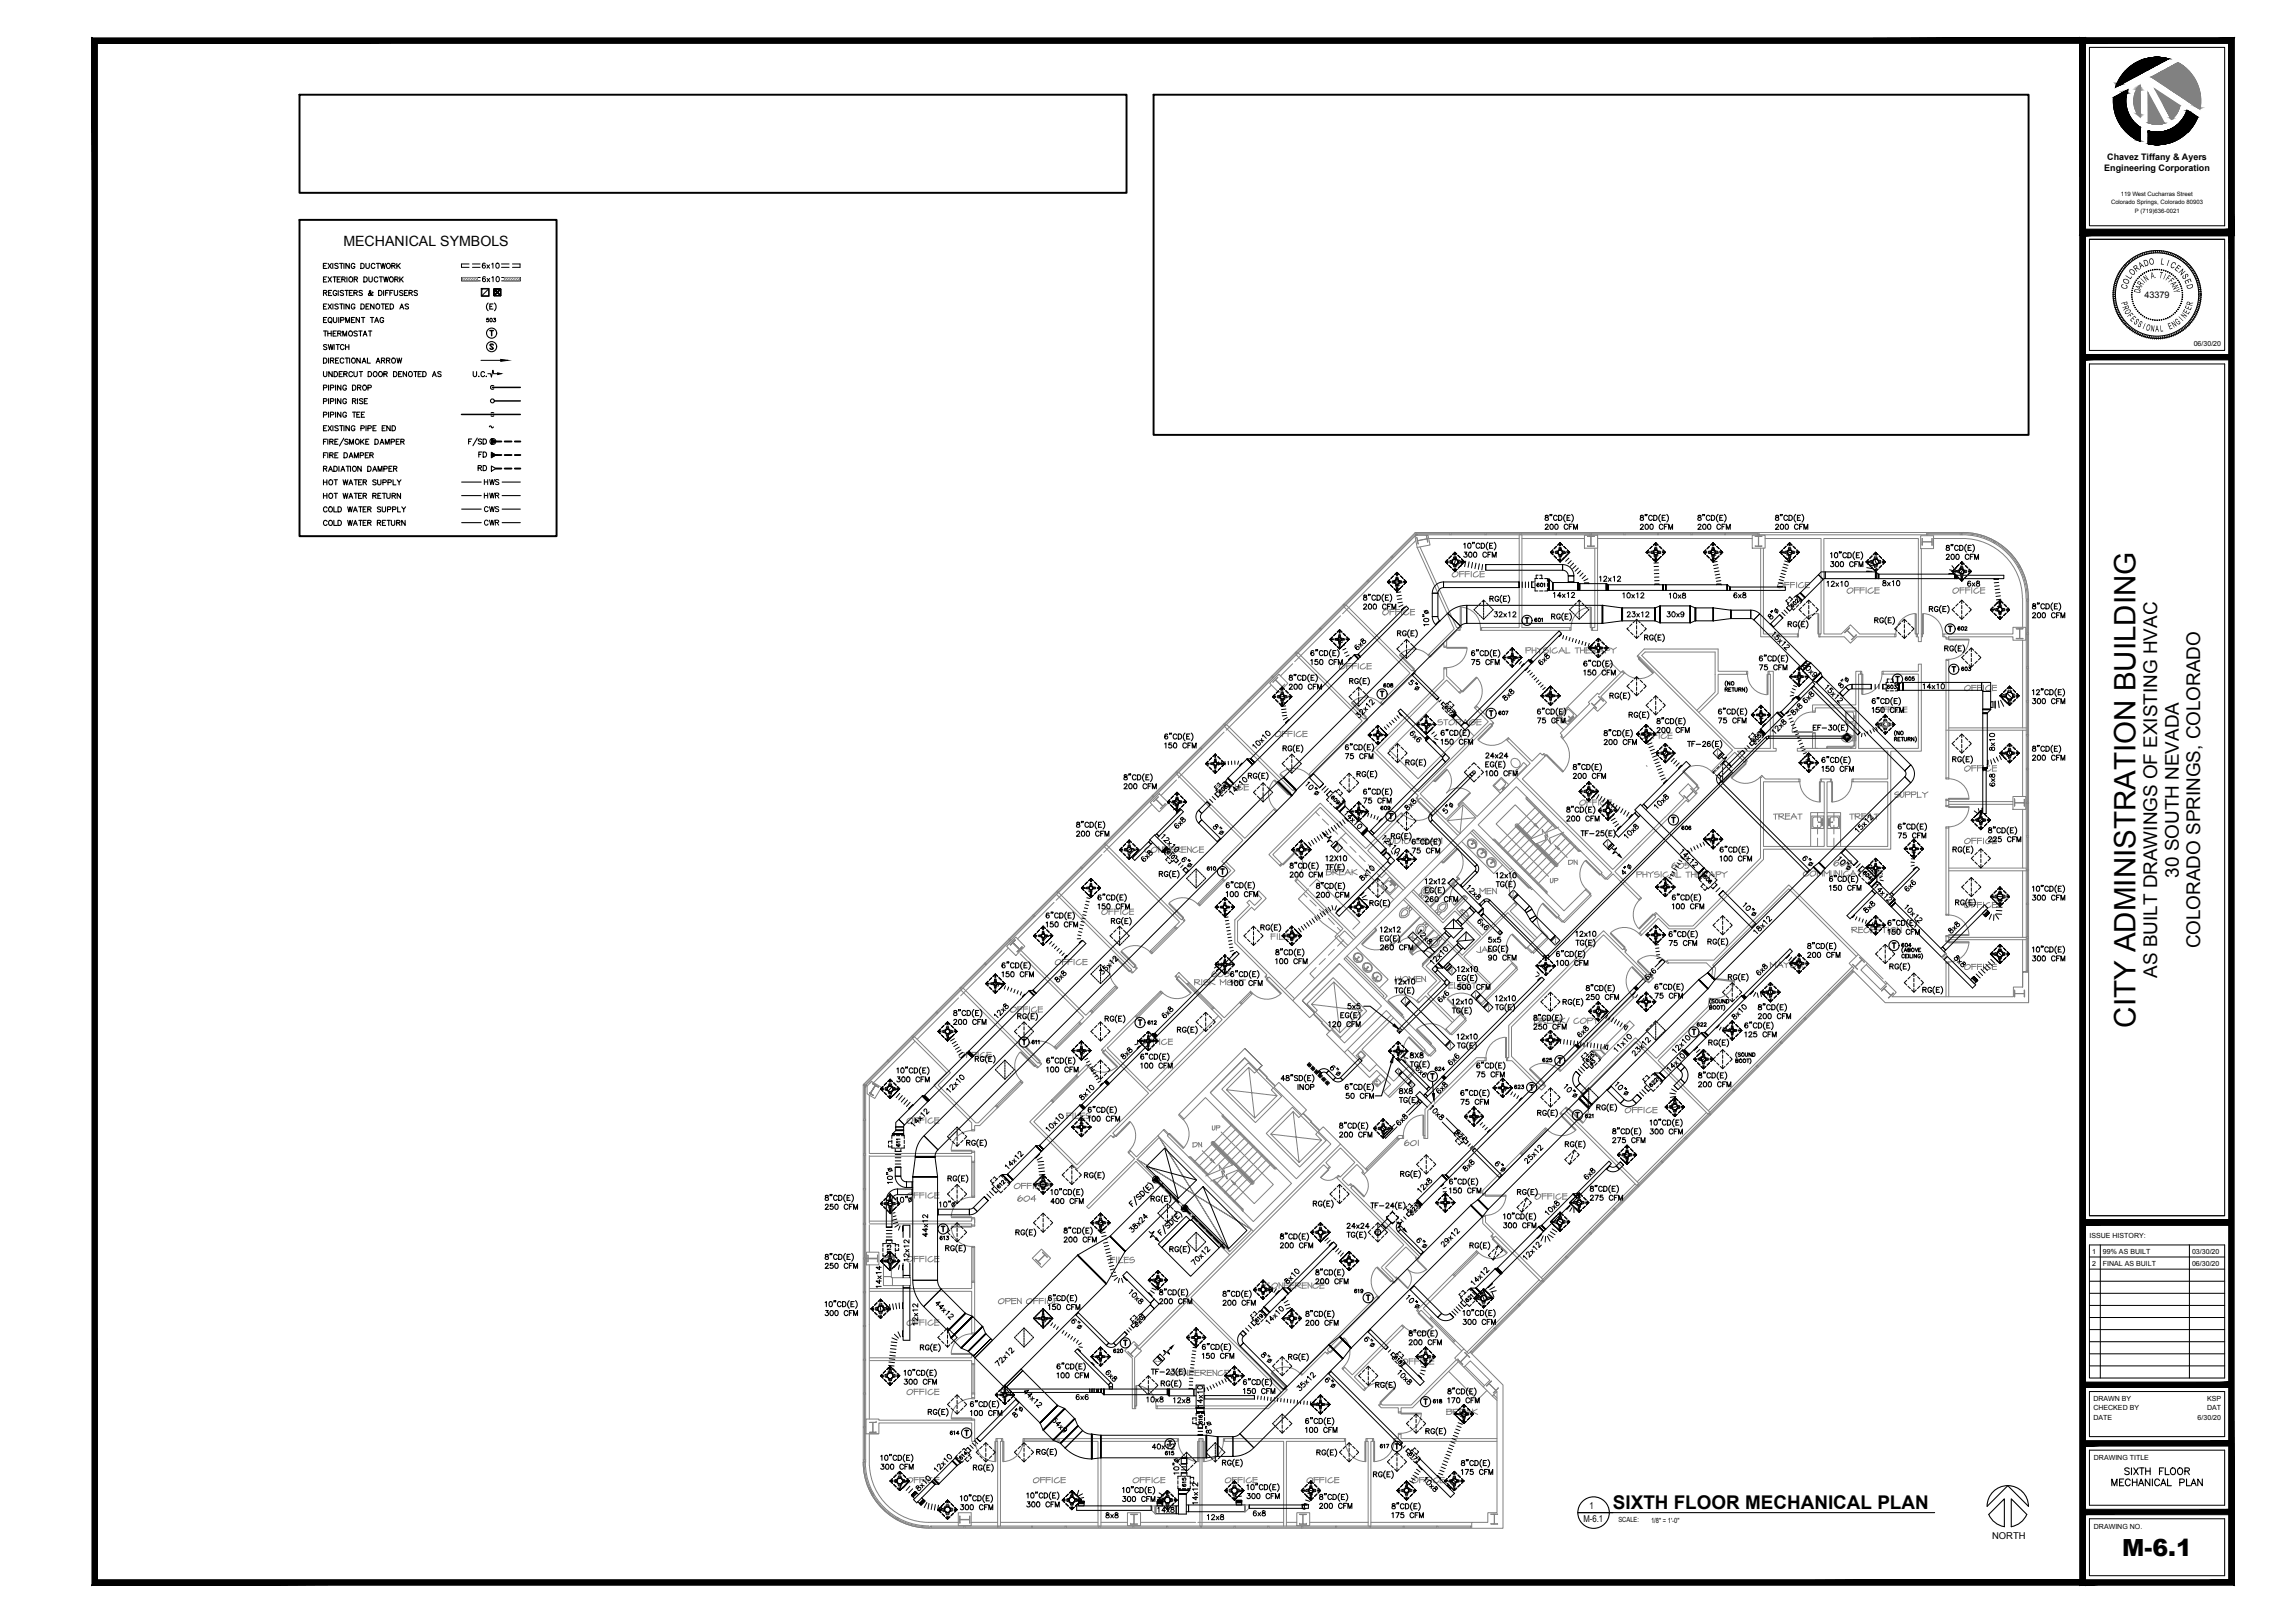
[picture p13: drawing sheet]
<svg xmlns="http://www.w3.org/2000/svg" width="1067mm" height="762mm" viewBox="0 0 1067 762" stroke-linecap="round" stroke-linejoin="round" font-family="sans-serif">
<defs><g id="words">
<text font-size="13.9" x="1003" y="482" transform="rotate(-90 1003 482)">CITY ADMINISTRATION BUILDING</text>
<text font-size="11.1" x="997" y="730">M-6.1</text>
<g font-size="8.9">
<text x="1023" y="412" transform="rotate(-90 1023 412)">30 SOUTH NEVADA</text>
<text x="1033" y="445" transform="rotate(-90 1033 445)">COLORADO SPRINGS, COLORADO</text>
<text x="1013" y="459" transform="rotate(-90 1013 459)">AS BUILT DRAWINGS OF EXISTING HVAC</text>
<text x="757" y="709">SIXTH FLOOR MECHANICAL PLAN</text>
</g>
<text font-size="6.7" x="161" y="116">MECHANICAL SYMBOLS</text>
<g font-size="6.6">
<text x="997" y="694">SIXTH FLOOR</text>
<text x="991" y="699">MECHANICAL PLAN</text>
</g>
<g font-size="5.7">
<text x="151" y="127">EXISTING DUCTWORK</text>
<text x="151" y="134">EXTERIOR DUCTWORK</text>
<text x="151" y="140">REGISTERS &amp; DIFFUSERS</text>
<text x="151" y="146">EXISTING DENOTED AS</text>
<text x="151" y="153">EQUIPMENT TAG</text>
<text x="151" y="159">THERMOSTAT</text>
<text x="151" y="165">SWITCH</text>
<text x="151" y="172">DIRECTIONAL ARROW</text>
<text x="151" y="178">UNDERCUT DOOR DENOTED AS</text>
<text x="221" y="178">U.C.</text>
<text x="151" y="185">PIPING DROP</text>
<text x="151" y="191">PIPING RISE</text>
<text x="151" y="197">PIPING TEE</text>
<text x="151" y="204">EXISTING PIPE END</text>
<text x="224" y="216">FD</text>
<text x="151" y="216">FIRE DAMPER</text>
<text x="151" y="223">RADIATION DAMPER</text>
<text x="224" y="222">RD</text>
<text x="151" y="229">HOT WATER SUPPLY</text>
<text x="151" y="235">HOT WATER RETURN</text>
<text x="151" y="242">COLD WATER SUPPLY</text>
<text x="151" y="248">COLD WATER RETURN</text>
<text x="889" y="347">(NO</text>
</g>
<g font-size="5.3">
<text x="226" y="229">HWS</text>
<text x="226" y="235">HWR</text>
<text x="226" y="241">CWS</text>
<text x="226" y="248">CWR</text>
<text x="750" y="502" transform="rotate(-90 750 502)">#3</text>
</g>
<g font-size="4.9">
<text x="228" y="152">503</text>
<text x="720" y="293">601</text>
<text x="920" y="316">603</text>
<text x="649" y="324">608</text>
<text x="894" y="321">605</text>
<text x="885" y="325">603</text>
<text x="703" y="337">607</text>
<text x="648" y="381">609</text>
<text x="789" y="391">606</text>
<text x="566" y="410">610</text>
<text x="892" y="446">604</text>
<text x="538" y="482">612</text>
<text x="484" y="491">611</text>
<text x="724" y="500">625</text>
<text x="744" y="526">621</text>
<text x="419" y="590" transform="rotate(-90 419 590)">613</text>
<text x="635" y="608">619</text>
<text x="522" y="636">620</text>
<text x="672" y="660">618</text>
<text x="566" y="670" transform="rotate(-90 566 670)">616</text>
<text x="445" y="675">614</text>
<text x="546" y="684">615</text>
<text x="558" y="699" transform="rotate(-90 558 699)">615</text>
</g>
<g font-size="4.5">
<text x="1007" y="125" transform="rotate(-19 1007 125)">D</text>
<text x="1009" y="124" transform="rotate(-9 1009 124)">O</text>
<text x="1014" y="124" transform="rotate(9 1014 124)">L</text>
<text x="1017" y="125" transform="rotate(19 1017 125)">I</text>
<text x="1019" y="125" transform="rotate(28 1019 125)">C</text>
<text x="1000" y="131" transform="rotate(-57 1000 131)">L</text>
<text x="1001" y="130" transform="rotate(-47 1001 130)">O</text>
<text x="1003" y="128" transform="rotate(-38 1003 128)">R</text>
<text x="1005" y="126" transform="rotate(-28 1005 126)">A</text>
<text x="1010" y="131" transform="rotate(-12 1010 131)">A.</text>
<text x="1014" y="130" transform="rotate(11 1014 130)">T</text>
<text x="1016" y="131" transform="rotate(22 1016 131)">I</text>
<text x="1017" y="131" transform="rotate(33 1017 131)">F</text>
<text x="1021" y="126" transform="rotate(38 1021 126)">E</text>
<text x="1023" y="128" transform="rotate(47 1023 128)">N</text>
<text x="1026" y="132" transform="rotate(66 1026 132)">E</text>
<text x="999" y="136" transform="rotate(-76 999 136)">C</text>
<text x="999" y="134" transform="rotate(-66 999 134)">O</text>
<text x="1005" y="138" transform="rotate(-79 1005 138)">D</text>
<text x="1005" y="136" transform="rotate(-67 1005 136)">A</text>
<text x="1006" y="135" transform="rotate(-57 1006 135)">R</text>
<text x="1007" y="133" transform="rotate(-45 1007 133)">I</text>
<text x="1008" y="132" transform="rotate(-34 1008 132)">N</text>
<text x="1018" y="132" transform="rotate(45 1018 132)">F</text>
<text x="1020" y="135" transform="rotate(67 1020 135)">N</text>
<text x="1020" y="136" transform="rotate(79 1020 136)">Y</text>
<text x="1027" y="134" transform="rotate(76 1027 134)">D</text>
<text x="996" y="142" transform="rotate(75 996 142)">P</text>
<text x="1029" y="144" transform="rotate(-75 1029 144)">R</text>
<text x="996" y="144" transform="rotate(68 996 144)">R</text>
<text x="997" y="146" transform="rotate(60 997 146)">O</text>
<text x="999" y="148" transform="rotate(52 999 148)">F</text>
<text x="1026" y="150" transform="rotate(-52 1026 150)">N</text>
<text x="1027" y="148" transform="rotate(-60 1027 148)">E</text>
<text x="1029" y="146" transform="rotate(-68 1029 146)">E</text>
<text x="1000" y="150" transform="rotate(46 1000 150)">E</text>
<text x="1002" y="152" transform="rotate(38 1002 152)">S</text>
<text x="1006" y="154" transform="rotate(22 1006 154)">I</text>
<text x="1007" y="155" transform="rotate(15 1007 155)">O</text>
<text x="1010" y="156" transform="rotate(8 1010 156)">N</text>
<text x="1012" y="156">A</text>
<text x="1014" y="156" transform="rotate(-7 1014 156)">L</text>
<text x="1019" y="155" transform="rotate(-22 1019 155)">E</text>
<text x="1021" y="154" transform="rotate(-30 1021 154)">N</text>
<text x="1023" y="153" transform="rotate(-38 1023 153)">G</text>
<text x="1025" y="151" transform="rotate(-45 1025 151)">I</text>
</g>
<g font-size="4.4">
<text x="721" y="277">601</text>
<text x="918" y="297">602</text>
<text x="796" y="483">622</text>
<text x="673" y="504">624</text>
<text x="710" y="512">623</text>
<text x="424" y="539" transform="rotate(-90 424 539)">611</text>
<text x="441" y="583">613</text>
<text x="647" y="681">617</text>
<text x="746" y="708">1</text>
<text x="744" y="715">M-6.1</text>
<text x="935" y="723">NORTH</text>
</g>
<text font-size="4.3" x="1007" y="140">43379</text>
<g font-size="4.2">
<text x="989" y="75">Chavez Tiffany &amp; Ayers</text>
<text x="988" y="80">Engineering Corporation</text>
</g>
<g font-size="3.3">
<text x="1030" y="163">06/30/20</text>
<text x="981" y="581">ISSUE HISTORY:</text>
<text x="982" y="589">1</text>
<text x="987" y="589">99% AS BUILT</text>
<text x="1029" y="589">03/30/20</text>
<text x="982" y="594">2</text>
<text x="987" y="594">FINAL AS BUILT</text>
<text x="1029" y="594">06/30/20</text>
<text x="983" y="658">DRAWN BY</text>
<text x="1036" y="658">KSP</text>
<text x="983" y="662">CHECKED BY</text>
<text x="1036" y="662">DAT</text>
<text x="983" y="667">DATE</text>
<text x="1032" y="667">6/30/20</text>
<text x="983" y="686">DRAWING TITLE</text>
<text x="760" y="715">SCALE:</text>
<text x="775" y="715">1/8&quot; = 1'-0&quot;</text>
<text x="983" y="718">DRAWING NO.</text>
</g>
<g font-size="2.8">
<text x="991" y="96">Colorado Springs, Colorado 80903</text>
<text x="996" y="92">119 West Cucharras Street</text>
<text x="1002" y="100">P (719)636-0021</text>
</g>
</g></defs>
<g fill="none" stroke="#808080" stroke-width=".47">
<path d="M217 130h7v2h-7zM218 130l-1 1M219 130l-2 2M220 130l-2 2M221 130l-1 2M222 130l-1 2M224 130l-2 2M224 131l-1 1M237 130h7v2h-7zM238 130l-1 1M239 130l-2 2M240 130l-2 2"/>
<path d="M241 130l-1 2M242 130l-1 2M243 130l-1 2M244 131l-1 1M664 250l1 1M664 252l1-1h5l1 5-6 1zM665 251l-11 10M665 254l-35 34M665 250v1M665 251h16M665 252l1 3M665 252l1 2"/>
<path d="M666 254h.1M666 254v1M666 251l-2 1M667 257l17 38h1v1h-1l-5 5v2h-1v-1l-6 6-1-1 12-12-18-38M670 251h.1M670 253h.1M670 253v-2v3v-1M670 253l-4 1M671 253h42M681 250v1M681 251h16M697 250v1"/>
<path d="M698 251h16M698 250v1M713 251v44h-17v1h41M714 250v1M714 251h16M715 251v44h22M715 253h29M730 250v1M731 251h16M731 250v1M744 251h6v6h-6zM745 252h.1"/>
<path d="M745 256h4h-2M745 252h4h-2M745 256h.1M745 256h2M745 252h2M747 250v1M747 256h.1M747 252h.1M747 252v4M747 251h15M748 256h.1M748 252h.1"/>
<path d="M749 257v38h-1M750 251v45h-2M750 253h73M762 250v1M763 251h15M763 250v1M778 250v1M779 251h15M779 250v1M794 250v1M795 251h15M795 250v1"/>
<path d="M810 250v1M810 251h15M823 251h6v6h-6zM824 252h.1M824 252h3h-1M824 256h3h-1M824 256h.1M824 256h2M825 250v1M825 252h-1M826 252l-1 4M826 256h.1"/>
<path d="M826 252v4M826 252h.1M826 250h-161l-260 259v178a31 31 0 0 0 31 30M826 251h-161l-258 258h-1M826 250h79v1h-79zM827 257v42h17M827 252h.1M827 256h.1M828 257v41h16a9 9 0 0 1 9-10M829 253h26v45v1h-1v-1h1M902 252h6v6h-6zM902 258v43h-1v-2h-1v-1h1v-45h-45v45h9l4-5 4 5h17v1h-18l-3 3-3-3h-12"/>
<path d="M903 253h.1M903 256h.1M903 254h.1M903 253l-1 3 1-1M903 253v1M903 254h4M905 251h17M905 250h15M905 251h15M905 250v1M907 254h.1M907 253h.1"/>
<path d="M907 253v3M908 253h14a28 28 0 0 1 28 28M920 251v-1a31 31 0 0 1 32 31M921 251l8 1 7 2M921 250v1M922 251a30 30 0 0 1 29 30M937 254l-1 1M937 255l6 5 5 6M937 254v1M642 273h1M642 273l-11 11M642 272l1 1"/>
<path d="M653 261l1 1M654 262l-11 11M654 261v1M682 269a1.6 1.6 0 0 1 2 0 1.4 1.4 0 0 1 0 2 1.4 1.4 0 0 1-2-1zM685 268v3M687 268h-2M687 269h-2M688 268v3M690 269h-2M690 268h-2M691 268v3M694 268l-2 1v2h1l1-1"/>
<path d="M695 268v3M697 268h-2M697 269h-2M697 271h-2M838 273h2M838 273v3M840 274l-2 1M841 273h2M841 273v3M843 274l-2 1M844 273v3M847 273l-2 1-1 1 2 1 1-1"/>
<path d="M848 273h2M848 273v3M850 274l-2 1M850 276h-2M867 277l2-1h1a1.4 1.4 0 0 1-1 2 1.4 1.4 0 0 1-2-1zM871 276v3M873 276h-2M873 277h-2M873 276v3M875 276h-2M875 277h-2M876 276v3"/>
<path d="M879 276h-1l-1 2 1 1 2-1M880 276v3M882 276h-2M882 277h-2M882 278l-2 1M917 277l1-1h1a1.4 1.4 0 0 1 0 2 1.4 1.4 0 0 1-2-1zM920 276v3M922 276h-2M922 277h-2M923 276v3M925 276h-2M925 277h-2"/>
<path d="M926 276v3M929 276h-1l-1 2 1 1 1-1M930 276v3l2-1M932 276h-2M932 277h-2M948 266l3 7 1 8M948 265l-1 1M949 266h-1M619 295l1 1M620 296l-11 10M620 295v1M629 289l-21 22"/>
<path d="M631 284v1M631 284l-11 11M631 284h1M632 284l31 31 1 1-15 15-1-1 14-14-31-31M650 287h2a1.4 1.4 0 0 1-1 1 1.4 1.4 0 0 1-2 0zM653 286v3M655 286h-2M655 287h-2M655 286v3M657 286h-2M657 287h-2M658 286v3"/>
<path d="M661 286l-1 1-1 1 1 1 2-1M662 286v3M664 286h-2M664 287h-2M664 289h-2M685 295h1v1h-1M686 285v10zM686 285a10 10 0 0 1 9 10M696 295h-1v1h1M737 295h1v1h-1M737 295v1M747 285v10z"/>
<path d="M747 285a10 10 0 0 0-9 10M748 295h-1v1h1M748 295v1M844 298v1zM854 288v10zM866 297h.1M866 297l2-2-1 1 4 3M866 297l1-1 3 3M867 296h.1M868 295h.1M870 299h.1M871 298h1"/>
<path d="M872 298l-3 2M890 298v1M899 288h1v10h-1zM899 288a10 10 0 0 0-9 10M900 298v1M902 298h1v1h-1M903 288v10zM903 288a10 10 0 0 1 9 10M913 298h32v-3h6v6h-6v-2h-30v1h-1v-1h-1zM913 298h-1v1h1M914 300h1M947 295h3"/>
<path d="M947 300h.1M947 300h3M947 300h1M948 295h.1M948 300h.1M948 295v5M948 300h2M950 281v14M950 295h.1M950 300h.1M951 297h2M951 298h2"/>
<path d="M951 281v1M952 281v1M952 282v15M952 298v15M953 282v174h-2M953 282h-2v174M953 281v1h-2M597 318h1M597 318l-11 11M597 317l1 1M599 319h.1M599 319l-1 1 2-2-1 1 3 3"/>
<path d="M599 319l3 3M600 318h.1M607 312l-6 5M608 306l1 1M609 307l-11 11M609 306v1M609 306l32 32v-1l1 1-26 26-1-1 25-25-31-31M630 312h1a1.4 1.4 0 0 1 0 2 1.4 1.4 0 0 1-2-1zM632 312v2M634 312h-2M634 313h-2M635 312v2"/>
<path d="M637 312h-2M637 313h-2M638 312v2M641 312l-2 1v1h1l1-1M642 312v2M644 312h-2M644 313h-2M644 314h-2M657 308v-1l7 7zM657 307a10 10 0 0 1 13 1M663 315l1-1 1 1-1 1M671 307l-1 1 1 1 1-1"/>
<path d="M678 303v1h1v-1M678 314v-1h1v1M679 304h10h-10zM689 304a10 10 0 0 1-10 9M693 318h1l-7 7h-1zM694 318a10 10 0 0 1-1 13M716 304h3l-1 1h-2M717 304v3M719 304v3M721 304v3M721 305h-2M723 305v2"/>
<path d="M724 304l-1 1-1-1M726 304h-1v1h2a1.3 1.3 0 0 1-1 2 1.3 1.3 0 0 1-1-1M728 304v3M731 304l-2 1v1l1 1 1-1M733 304l2 3M733 304l-1 3M734 306h-2M735 304v3M737 307h-2M741 304v3M742 304h-2M742 304v3"/>
<path d="M744 304v3M744 305h-2M745 304v3M747 304h-2M747 305h-2M747 307h-2M747 304h2v1h-2l3 2M747 304v3M752 304l1 3M752 304l-2 3M753 306h-2M754 304h2v1h-2"/>
<path d="M754 304v3M757 305v2M759 304l-2 1-1-1M761 316l-4-5-27 27 4 5M762 315l1 1M763 316a10 10 0 0 0 13 0M769 308l1 1M769 308l3-3h35v10h13v2h-13v8l-9 10M770 309l6 7-7-7zM770 309l43 43-9 10M820 315h1v2h-1M821 317a10 10 0 0 0 9 9"/>
<path d="M830 317v9zM831 315h-1v2h1v34h-16l-44-43 1-2h33v19l-8 9M831 315h2v36h1v2h-18l4 4-1 1-4-5-10 10M831 315v2M869 300h.1M874 316h-1v35h28v-35h-17M874 315h-3v16h-20v3h1v-2h19v19h-19v-7h-1v7M874 315v1M874 316h1v10h-1zM884 317a10 10 0 0 1-9 9M884 315h17v-3h1v41h-14v46h-60v4l-33 33h-11l-5-5-8 8-1-1 7-8 1-1 6 6h11l32-32v-38l1-1 1 2h16v1h-17v30h29v-30h-2v-1h4v1h-1v30h28v-30h-16v-1h16v-13h-42v-2h9M884 315v1"/>
<path d="M914 310h1M915 300h10h-10zM924 300a10 10 0 0 1-9 10M950 301v41M951 314h2M951 313h2M952 314v15M575 340h1M586 329v1M586 329l-11 11M586 328l1 1M596 321l4-4 5 4-5 4z"/>
<path d="M597 322l-21 21M601 323h.1M602 322h.1M603 321h.1M603 321l-2 3M635 330l7 7h-1zM635 330a10 10 0 0 1 13 0M641 337l1 1M648 330l1 1M673 326l3 3-24 23 14 14 23-24 3 3M677 338h-2v1h2a1.3 1.3 0 0 1 0 1 1.3 1.3 0 0 1-2 0M679 338v2"/>
<path d="M680 338h-2M680 339l2-1a1.3 1.3 0 0 1 0 2 1.3 1.3 0 0 1-2-1zM684 338h2v1h-2l2 1M684 338v2M686 324v1v1l-1-1M688 338l2 2M688 338l-1 2M689 339h-2M693 338h-2l-1 1v1a1.8 1.8 0 0 0 3-1h-2M693 338h2M694 332l-1-1-1 1 1 1M694 338v2"/>
<path d="M695 339h-2M701 339v1h-1M732 336h.1M732 336l4 4M736 332l-4 4M736 332h.1M736 332l4 4M737 337l1 1M737 339h.1M737 336l-1 1M737 336l1 2M737 338h.1"/>
<path d="M737 338v1M737 337l2-2-2-2-4 3 2 3 2-2M737 338v1v-1M738 337h.1M739 337l-1 1M739 336l-2 3M740 336h.1M740 336l-4 4M746 330l4-5 1 1 11-11 1 1-11 11 2 3-4 4-2-2-14 14-1-2 13-14zM747 330h.1M747 330l1 1M749 332h.1"/>
<path d="M751 327h.1M751 327l2 2-1-1M751 327l1 1M752 328l-4 3 1 2-2-3M753 329h.1M851 334a10 10 0 0 0-10 9M851 334h1M867 334h4v5h-4zM867 338v1h3M870 334v1v3M870 334h-3v4M870 338v1"/>
<path d="M871 336v1zM884 332v2M886 332h-2M886 333h-2M887 332v2M888 332h-2M888 333h-2M889 332v2M892 332h-1l-1 2h2h1M894 332v2M895 332h-2M895 333h-2"/>
<path d="M895 334h-2M923 323a1.6 1.6 0 0 1 2-1 1.4 1.4 0 0 1-1 2 1.4 1.4 0 0 1-2-1zM926 322h2M926 322v2M928 323h-2M928 322h2M929 322v2M930 323h-2M931 322v2M934 322h-1l-1 2h2l1-1M935 322h2M936 322v2"/>
<path d="M936 329h1v3h-1zM936 329v3M937 330l-1-1v3h1M937 329v3zM937 323h-2M937 324h-2M951 329h2M951 330h2M952 330v15M563 351l1 1M564 352l-11 11M564 351v1"/>
<path d="M574 340l1 1M575 344l-22 21M575 340l-11 11M576 340l31 31 1 1-1 2-1-2-31-31M600 344h1a1.5 1.5 0 0 1 0 2 1.5 1.5 0 0 1-2-1zM602 343h2M602 343v3M604 344h-2M605 343h2M605 343v3M607 344h-2M608 343v3"/>
<path d="M611 343l-2 1v1l1 1 1-1M612 343h2M612 343v3h2M614 344h-2M644 352l22 22h-1l1 1h1l18 17M645 352l33-33v-5h1v3l7 7-1 1-6-6-33 33 20 20 33-33-6-6 1-1 7 7-1 1-33 33 12 12 8-8 7 6 18-18M694 347l7-7v1l-7 6zM695 340h-2M707 347a10 10 0 0 1-13 0M708 348l1-1 10 10 4-3 2 1-10 11 42 42 34-33-3-3 5-4 4 4-4 5-1-1-34 33 12 12-1 1-12-12-2 3-1-1 3-2-45-45 6-7zM709 347l-1-1-1 1 1 1M710 356a2.2 2.2 0 0 1 4 2 2.2 2.2 0 0 1-3 2l-1-1a2 2 0 0 1 0-3z"/>
<path d="M715 358l2 2-4 3-2-1zM725 354l1 1h-1M726 354l8 8v1l-8-8zM733 346l1 1v-1M734 347a11 11 0 0 1 0 15M736 340h.1M773 359v1M774 344v3M776 344h-3M776 345h-3M776 344v3M778 344h-2"/>
<path d="M778 345h-2M779 344v3M782 344l-1 1-1 1 1 1 2-1M783 344v3M785 344h-2M785 345h-2M785 347h-2M806 355h.1M806 354h.1M807 352l-1 1M807 351v1M820 357v1h-1"/>
<path d="M842 343h9v1h-9zM851 344h1M858 351h.1M858 351h11M865 347l2 1M866 346v1M866 348h1M866 345h2l2 1v1l-2 2M866 348h2M867 345a1.7 1.7 0 0 0-2 1 1.7 1.7 0 0 0 1 2M867 345a1.3 1.3 0 0 1 2 1 1.3 1.3 0 0 1-1 2M867 348h1"/>
<path d="M867 346h-2M867 346h.1M868 346h-1M869 345h2v3h-2M870 350h-12v1M870 350h.1M871 346v1M871 341v9l-2 1M871 340v1v9M914 343h37M915 342h36M926 359v3"/>
<path d="M928 359l-2 1M929 359v3M930 359l-2 1M931 359v3M934 360h-1l-1 1 2 1 1-1M936 359v3M937 359l-2 1M950 343v31M951 345h2M952 345v16M541 378l-23 22M541 374l1 1"/>
<path d="M541 374l-11 11M541 373l1 1M542 376h.1M543 375l3 3 1-1-2 3 1-1-3-4-1 1M543 375l1-1-2 2M543 375h.1M544 374h.1M544 373l5 4-5 4-4-4zM545 379v1M546 378h.1M547 377h.1M552 363h1"/>
<path d="M552 366l-7 7M552 363l-10 11M552 362l1 1M553 363l31 31 14-14 1 1-23 24 4 4-5 4-1-1 4-3-4-5 10-9-31-32M571 369l2-1 1 1a1.4 1.4 0 0 1-1 2 1.4 1.4 0 0 1-2-1zM575 368v3M576 368h-2M576 369h-2M577 368v3M579 368h-2M579 369h-2M580 368v3"/>
<path d="M583 368l-2 1v1l1 1 2-1M584 368v3M586 368h-2M586 369h-2M586 371h-2M598 366a10 10 0 0 0 0 14M598 380h1l1 1h-1M598 366h1l6 7zM601 363a10 10 0 0 1 13 1M601 363l7 7-7-6zM606 372l-1 1 1 1h1M607 371l1-1 1 1-1 1"/>
<path d="M615 363l-1 1 1 1 1-1M665 374v1l1 1v-1M666 376l7 6-1 1-7-7zM673 366v1M674 367l5-6-5 6zM679 361a8 8 0 0 1 0 11 8 8 0 0 1 11 0M685 378l5-6-5 6zM685 378v1M687 378l-1 13-7-6 8-7 6 6-86 86 8 8 2-2M692 362v1M692 363h.1M693 362h-1"/>
<path d="M701 369l4-4 3 3-4 4zM704 366l-2 3 2 2M705 366h-1M705 366l2 2M705 370h2zM707 367v1l-3 3h-1M711 362h.1M717 375h.1M717 375v-1v1l13 14M717 375l14 14M721 379l-8 8 6 7M721 379h.1"/>
<path d="M745 376h2M745 375v3M747 377h-2M748 376h2M748 375v3M750 377h-2M751 375v3M754 376h-2v1l1 1 1-1M755 376h2M755 375v3M757 377h-2M757 378h-2"/>
<path d="M790 362l7 7-7-7zM790 362a10 10 0 0 1 14 0M791 374h.1M792 374h.1M792 375h.1M792 375l1 1M793 376h.1M794 370h.1M794 370l2 3M795 371h.1M795 371l-3 4-1-1 2 2M795 372h.1"/>
<path d="M795 372l-3 3M797 369l1 1h-1M797 369l-2 2M797 369v1M797 370l-1 2M804 362l1 1M813 365l7-7v1l-7 6zM826 365a10 10 0 0 1-13 0M828 364h-1l-1 1h1M845 366v1M845 367a10 10 0 0 0 9 10M854 367h1v10h-1z"/>
<path d="M855 366v1M859 366h1v1h-1M860 367v10zM870 367a10 10 0 0 1-10 10M870 366v1M891 372h-1v1h2a1.4 1.4 0 0 1-2 1M892 372l1 2h1v-2M894 372h3v1h-3M895 372v2M897 372h3l-1 1h-2M898 372v2M900 372v3"/>
<path d="M902 374h-2M904 373v1M905 372l-1 1-1-1M914 366v-56h1v56M914 378h1v1h-1zM914 375h1v1h-1zM914 365h1v1h-1zM914 375v4M915 366a10 10 0 0 1 9 9M915 379h10h-10zM915 375h10h-10zM915 375v4"/>
<path d="M915 378h30M915 376h30M923 360h1h1a1.4 1.4 0 0 1-1 2 1.4 1.4 0 0 1-2-1zM924 379a10 10 0 0 1-9 9v42M928 360l-2 1M930 360l-2 1M937 360l-2 1M937 362h-2M945 374h6v6h-6zM946 375h.1M946 378h.1M946 375v4"/>
<path d="M946 377h.1M946 377h4v1M946 377h4M950 377h.1M950 375v2M950 378h.1M950 375h.1M951 375v4M951 377h2M951 361h2M952 361v16M952 377v15"/>
<path d="M518 396l1 1M519 397l-11 10M519 396l1 1M519 397l36 35h1l-3 4-1-1 2-2-36-36M530 385v1M530 385l-11 11M530 385h1M540 398h-2l-1 2h2l1-1M541 399l1-1h1a1.5 1.5 0 0 1 0 2 1.5 1.5 0 0 1-2 0zM544 398l2 2M544 398v2M546 398v2"/>
<path d="M546 399h3M547 398v2M549 398h-3M549 399h2M549 398v2M551 398h-2M552 398h2v1h-2l2 1M552 398v2M555 399h2M555 398v2M557 398h-2M557 398l3 2"/>
<path d="M558 398v2M559 398v2M562 398h-1l-1 2h1l2-1M563 399h2M563 398v2M565 398h-2M609 399a10 10 0 0 1 0 13M618 381l2 2M621 385l3 2M625 389l3 3M628 400h.1M628 398v1"/>
<path d="M628 397v1M628 396v1M630 393l2 3M632 391l-4 4 26 27M634 397l3 3M651 393l1 3M651 393l-1 3M652 395h-2M654 393v2l-1 1v-2M655 394v2h2l1-2h-1h-2M658 382h1v1M658 393v3"/>
<path d="M659 382a10 10 0 0 0 13 1M660 394h1h1a1.4 1.4 0 0 1-1 2 1.4 1.4 0 0 1-2-1zM667 394h-2v1v1h2v-1h-2M668 394h2v1l-2-1 3 2M668 394v2M674 395h-3M674 396l-2-3-1 3M674 394v2M677 393v3M677 394l-1 1-2-1M685 398a10 10 0 0 1-1 14M686 395l15 15 5-4"/>
<path d="M689 395a2.4 2.4 0 0 0 3 3M690 395h2M690 394a2 2 0 0 0-1 2 2 2 0 0 0 1 2M690 391l19 19 2-2M691 394h-1l-1 1M691 394l2 1 1 1M691 390l18 18h1M692 395v1h1M692 395h1M692 396h1M693 396h.1M693 397h.1"/>
<path d="M693 397l-1 1M693 396v1M693 384l-14 1M693 397v1h-2M694 399a2.2 2.2 0 0 1 2-1 2.2 2.2 0 0 1 2 2M694 400v2l2 1M694 400v1l2 2M695 399l-1 1M695 399h.1M695 399h1M696 399v1M697 399l-1 1h1"/>
<path d="M697 399v1M698 400v1M701 394h1l24 25M701 394v1M702 394h-1M702 395l24 24M704 396l-1 1M704 396l8-8 18 19M706 398l-1 1M713 387l-1 1M713 387l-1 1 19 18-10-10M713 387l6 7"/>
<path d="M713 387a.8 .8 0 0 0-1 0 .8 .8 0 0 0 0 1M714 390l-8 8M715 389l-1 1M716 392l-8 8M717 391l-1 1M718 394l-8 8M719 394h-1M720 396l-8 8M721 396h-1M721 387l-10-9-9 9 25 24M722 396l9 10M722 398l-8 8"/>
<path d="M723 381l-8 8M723 398h-1M723 381h.1M725 383l-8 8M725 400h-1M725 383h.1M727 394l-4 3M727 385l-8 8M727 385h.1M729 387l-4 4M729 387h.1M732 388l-6 3 1 2-3-4 1 2-6 3"/>
<path d="M732 399l4 4M733 391l8 9h1M733 392l-8 7M733 391l8 8M734 391h-1M734 391l-6 3v2l-3-4 1 2-5 2M735 394l-8 8M736 393h-1M737 396l-8 8M738 395h-1M739 398l-8 8M740 397v1"/>
<path d="M741 399h1M742 399v1M755 397v1M755 396v1M755 395v1M755 394v1M834 382v3M835 382h-2M835 382h2v1h-2l3 2M835 382v3M838 382v3M840 382h-2"/>
<path d="M840 383h-2M840 385h-2M843 383l-2 1M844 385l-2-3-1 3M845 382v3M846 382h-2M851 389h.1M851 383v6M851 383h.1M851 383h5M851 389h5M853 382v3"/>
<path d="M853 387v5M853 394v3M854 386h.1M854 386h2M855 386l-1-2h-2h-1v4l1 1 3-1v-2M855 386l1 2M855 386v-1h1v3M855 385h1M856 386h-2M856 387h-1M856 387h.1M856 384h.1"/>
<path d="M856 384v1M856 387v1M856 383h.1M856 389h.1M856 383v6M857 382h-7v15M858 382h6v15M858 389h.1M858 383h.1M858 383v6h6M858 383h6M859 385h.1"/>
<path d="M859 387h.1M859 384v1M859 387v1M859 386h1M859 384h.1M859 386v2M859 386v-1v3M859 386l1-2h3v5l-3-1-1-2M861 382v3M861 387v5M861 394v3M864 383h.1"/>
<path d="M864 389h.1M864 383v6M870 382v3M871 382h-3M871 382h2v1h-2l3 2M871 382v3M874 382v3M876 385h-2M876 382h-2M876 383h-2M878 382l2 3M878 382l-1 3"/>
<path d="M879 383l-2 1M881 382v3M882 382h-2M914 388h1v1h-1zM914 388v42M923 395a1.5 1.5 0 0 1 2-1 1.4 1.4 0 0 1-1 2 1.4 1.4 0 0 1-2-1zM926 394v2M928 394h-2M928 395h-2M929 394v2M930 394h-2M930 395h-2"/>
<path d="M931 394v2M934 394h-1l-1 1 2 1 1-1M936 394v2M937 395h-2M937 394h-2M937 396h-2M950 380v28M951 393h2M951 392h2M952 393v15M496 419h1M496 418l36 36h1l1 1-2 2-1-1v-1l-35-35"/>
<path d="M496 419l-10 11M507 407l1 1M508 407v1M508 408l-11 11M517 401l-21 22M551 400h-2M557 400h-2M565 400h-2M574 413l1 1M574 412l-11 12 1 1 11-12M574 413l-11 11M602 405v1l-1 1v-1z"/>
<path d="M602 406l7-7-7 7zM609 413v-1l-1 1v1M612 420l2 1M614 417l-4 5 11 11 7 5M615 416l3-3 21 20-4 3M623 409l2 1v1h-2M623 408h2l-1 1M623 408v3M626 408h2v1h-2l2 2M626 408v3M629 409h2M629 408v3"/>
<path d="M631 408h-2M631 411h-2M633 408l1 3M633 408l-2 3M634 410h-2M635 408v3M637 408l-2 1 2 2M638 402l3 3M642 406l3 3M648 416h.1M649 416l4 4 3-4M651 410l-2 2-2-2"/>
<path d="M652 412h.1M652 412l-3 4M652 412l4 4M653 420h.1M653 413l1 2M653 413l2 3M653 414h.1M653 414v-1v1M654 415l-2-2-3 3 4 3 2-2-1-2M654 414l-1 1M654 414l-1 2M654 415l1 1"/>
<path d="M655 415h.1M655 416v-1v1M656 416h.1M660 417l-18-18 17-16-1-1-17 16-21-21-24 24 5 5 1-1-4-4 22-22 39 39M663 418l15 15 5-5 12 12-8 8-27-26M664 418l14 14 10-11 1 1-5 5 12 12 15-15 1 1-3 3 13 12M667 419l2 2M670 417h1v1M670 417a1.4 1.4 0 0 0-2 1 1.4 1.4 0 0 0 2 1h1M671 420h-2M671 416a2.9 2.9 0 0 0-4 3l-1 1 2 2 1-1M671 416l1 1"/>
<path d="M671 418h.1M672 417l-1 3M677 405h.1M678 405l6-7h1l-7 7zM680 415h1M681 415h1M682 415l1 1zM682 412v1M682 414h.1M682 415v1M682 416v1M683 416a6 6 0 0 0 0 9"/>
<path d="M684 412l1 1-1-1zM695 417v3M697 400v1M697 400a1.4 1.4 0 0 1 0 2 1.4 1.4 0 0 1-1 1l1-1 1-1M697 417v3M698 417l-2 2-1-2M698 406l2 1M698 417v3M698 406l2 1h1M699 403l-1 1v2M700 407h.1M700 417h-2"/>
<path d="M700 418h-2M700 420h-2M700 403h-1M700 403h2l1 2M701 404h-1a1.4 1.4 0 0 0-1 0 1.4 1.4 0 0 0 0 2M701 404h1l-1 1zM701 405h1M701 407h-1M702 405h.1M702 405v1M702 406l-1 1M702 405v1l-1 1"/>
<path d="M703 417v3M703 420l-2-3v3M708 400l-1 1M710 402v1M711 419l-1 1M711 418v1M711 410a10 10 0 0 0 0 13M712 410l6 7-7-7zM712 405h.1M714 407h.1M716 409h.1M718 411h.1"/>
<path d="M719 416l-1 1 1 1 1-1M720 413h.1M722 415h.1M724 401l-8 7M726 403l-8 7M727 402h-1M728 405l-8 8M729 404h.1M729 412v2h-1v-2M730 413h2l-1 1-1-1M730 412v2M730 407l-8 8"/>
<path d="M731 406l-19-18 19 18M731 406h-1M731 406a.8 .8 0 0 1 0 1 .8 .8 0 0 1-1 0M736 404h2h1l-1 1-2 1M737 404v2M739 404l2 2M739 404v2M741 404v2M744 404a10 10 0 0 0 1 13M745 404l7 7h-1l-7-7zM752 410v1l2 2v-1l-2-2-40-41-18 18 40 41 10-10 3 2-13 13 13-12v-1l-2-3-1 1M768 410h3l-1 1-2-1"/>
<path d="M769 409v3M771 409v3M773 409v3M773 410l-2 1M775 410v2M776 409l-1 1h-1M779 409l-2 1h2a1.3 1.3 0 0 1-1 2 1.3 1.3 0 0 1-1 0M780 409v3M783 409l-1 1-1 1 1 1 1-1M785 409l2 3M785 409l-1 3M786 405a1.4 1.4 0 0 0-1 1 1.4 1.4 0 0 0 1 2l1-1v-1l-2 1"/>
<path d="M787 411h-3M787 409v3M789 406h1a1.4 1.4 0 0 1 0 1 1.4 1.4 0 0 1-2 0zM789 412h-2M791 405v1h2v1l-1 1-1-1M793 410v2M793 405h-2M794 409l-2 1M794 409v3M796 409v3M796 410l-2 1M797 409v3"/>
<path d="M799 409h-2M799 410h-2M799 412h-2M799 410h3l-1 1-2-1 3 2M800 409v3M804 409l1 3M804 409l-2 3M805 411h-2M806 410h2l-1 1-1-1M806 409v3M810 410v2M811 409l-1 1h-2"/>
<path d="M849 409h-2v2h1l1-1M853 409v2M856 409v2M856 409l-2 1-1-1M857 409v2M859 409v2M859 409l-1 1-2-1M861 409v1l-1 1v-2M862 409l2 2M862 409v2M862 404a1.4 1.4 0 0 0-1 1 1.4 1.4 0 0 0 1 2l1-1v-1l-2 1M864 409v2"/>
<path d="M865 404h1a1.4 1.4 0 0 1 0 2 1.4 1.4 0 0 1-2-1zM865 409v2M867 404h2v1l-2 2 2-1M868 409h-2v2h1l1-1M870 409l2 2M870 409l-1 2M871 410h-2M872 409h2M873 409v2M875 409v2M876 410l1-1h1a1.4 1.4 0 0 1 0 2 1.4 1.4 0 0 1-2-1zM879 409v2"/>
<path d="M881 409v2l-2-2M883 409h-1v1h2v1h-2M915 408h36M950 409v31M951 408h2M952 409v15M953 409h-38M485 430h1M485 430l-11 11M485 429l1 1M495 424l-17 17M521 427v2"/>
<path d="M523 427h-2M523 428h-2M523 427v2M525 427h-2M525 428h-2M526 427v2M529 427h-1l-1 2h1l2-1M530 427v2M532 427h-2M532 428h-2M532 429h-2M549 424l7 7h-1z"/>
<path d="M549 424a10 10 0 0 1 13 0M551 435l1 1M552 435l-12 11 1 1 12-11M552 436l-11 11M555 432v-1l1 1M563 424h-1l1 1h1M597 438v3M599 438l-2 1M599 439l-2 1M600 438v3M601 438v3M603 438v3h2"/>
<path d="M605 438l-2 1M605 439l-2 1M608 439h-2l2 1a1.3 1.3 0 0 1-1 1 1.3 1.3 0 0 1-1 0M615 423l3 2M619 427l3 3M624 431l3 3M628 435l2 2M629 439l-26 25M646 436v1l-1-1zM658 430a1.7 1.7 0 0 0 2-1 1.7 1.7 0 0 0 0-2 2 2 0 0 0-2 3M659 422l20 20-11 12 7 6-10 10 1 1 3-3 13 12M660 426l1-1 2 2-1 1"/>
<path d="M661 440h1M662 428l-1-2a2.8 2.8 0 0 0-3 2 2.8 2.8 0 0 0 0 3M662 428a3 3 0 0 1-4 3M662 425l1 1M662 426h.1M662 440h1M663 438h.1M663 439v1M667 421h.1M667 438h-1M667 438a1.4 1.4 0 0 0 2-2 1.4 1.4 0 0 0-2-1l-1 2v1M667 420v1"/>
<path d="M668 434l1-1 2 1-2 2M668 434a2.7 2.7 0 0 0-3 1 2.7 2.7 0 0 0 1 4M668 434l2 1-1 2M669 437l-2 2M670 433v1M670 433l-1 1M670 434h-1M671 426l14-14v1l-13 13zM673 437l-11 10zM674 429h1M675 429v-1v1M675 427l-1 1 1 2 2-2"/>
<path d="M675 427l2 1M676 425l-1 2M676 426a1.6 1.6 0 0 1 1-2 1.6 1.6 0 0 1 2 1 1.6 1.6 0 0 1-1 2 1.6 1.6 0 0 1-2-1zM676 440h1M676 440h.1M677 424l-1 1M678 424h-1M678 424h1M679 424a2.8 2.8 0 0 1 0 3 2.8 2.8 0 0 1-3 1M686 427h1l-1 1 3 2h1l-1 2-4-4zM687 427l1 1M687 420l1 1h-1l-4 4z"/>
<path d="M688 428l2 2M703 438h1M704 437v1M704 438v1M710 439a10 10 0 0 0 0 13M710 439v-1l7 7zM710 421v1M710 420v1M711 424h1v1M724 424a10 10 0 0 0 1 13M724 438l1-1 2 3h-1l-2-2-7 7 3 2h-1l-2-2M724 424h1l6 7z"/>
<path d="M731 440h.1M732 430l-1 1 2 2h1l-2-3-40-40-61 60 43 43-3 2-20-21-20 20 12 12 3-3 7 6-3 3 2 3 12-12-2-3-1 1M756 438l7 7zM756 438a10 10 0 0 1 13 0M770 423a10 10 0 0 0-1 13M770 438l1 1M770 421l1 1-1 1-1-1M776 429l-6 7h-1zM778 429l-1-1-1 1 1 1M869 436l3-1-1 1h-2l3 2M870 435v3M873 435v3"/>
<path d="M875 435h-2M875 436h-2M875 438h-2M877 435l-1 1-1 1 1 1 2-1M879 435v3M880 435h-2M880 436h-2M880 438h-2M881 436h2l-1 1-1-1M881 435v3M885 436v2M886 435l-2 1"/>
<path d="M887 435v3M888 436l1-1 1 1a1.4 1.4 0 0 1-1 2 1.4 1.4 0 0 1-2-1zM891 435l2 3M891 435v3M893 435v3M914 439h1v1h-1zM914 429h1v1h-1zM914 439v3M915 430a10 10 0 0 1 9 9M915 439h10h-10zM915 439v3M923 425l1-1h1a1.4 1.4 0 0 1-1 2 1.4 1.4 0 0 1-2-1z"/>
<path d="M926 424v2M928 425h-2M928 424h-2M929 424v2M930 425h-2M930 424h-2M931 424v2M934 424h-1l-1 1 2 1 1-1M936 424v2M937 424h-2M937 425h-2M937 426h-2"/>
<path d="M951 440h2M951 424h2M951 425h2M952 425v15M462 452l1 1M463 453l-12 11M463 452v1M473 444l4-4 4 4-4 5zM473 445l-22 23M474 441v1M474 441l-11 11M474 441h1"/>
<path d="M474 444h.1M474 444l1-1-1 1M475 443h.1M476 443l3 3-3-3M476 442h.1M476 442l1-1-1 1M477 441h.1M477 441l-3 3zM478 447l2-2zM478 447h.1M479 446h.1M479 446l-1 1 1-1"/>
<path d="M479 446l-3-3 3 3M479 446l31 31 2-2 1 1-5 5-1-1 2-2-30-30M480 445l-1 1 1-1M480 445h.1M496 451l1-1a1.6 1.6 0 0 1 1 3 1.6 1.6 0 0 1-3-1zM499 450h2M499 450v3M501 451l-2 1M501 450h2M502 450v3M503 451l-2 1M504 450v3"/>
<path d="M507 450l-1 1-1 1 2 1 1-1M508 450h2M509 450v3M510 451l-2 1M510 453h-2M523 449a10 10 0 0 0 1 14M524 450v-1l7 7h-1zM526 447h1l6 6v1zM527 446a10 10 0 0 1 13 1M531 456l1 1M533 454l1 1M540 446v1l1 1v-1"/>
<path d="M552 458l1 1M553 459l6 7-7-6zM554 457l4 4-1 1-3-3h-1l-1-1zM554 459h.1M561 460v2M564 460v2M568 460v2M570 456a1.3 1.3 0 0 0-1 1 1.3 1.3 0 0 0 1 2l1-1v-1l-2 1M570 460l-2 1 3 1M572 457a1.5 1.5 0 0 1 2-1 1.4 1.4 0 0 1 0 2 1.4 1.4 0 0 1-2-1zM573 460v2M575 456h2l-1 1"/>
<path d="M575 457h2a1.3 1.3 0 0 1-1 1 1.3 1.3 0 0 1-1 0M576 460v2M576 460l-2 1-1-1M582 460v2M582 460l-1 1-1-1v2M594 458v1l1 1v-1M595 460l7 6-1 1zM603 441h-2M618 454l-3 3 2 2M622 450l-3 3M627 446l-3 3M629 452l-17 18 17-18 20 20-18 18-6-7-2 3 8 8"/>
<path d="M631 441l-3 3M632 450l18 18h-1M632 449l19 19-1 1M636 441l-5-4-2 3 4 4M636 449v2l2 1M636 449v1M636 450h1M636 450l1 1M637 445l15 15-4 4M637 450v1M637 440l-28-27-1 1 23 22-4 4 5 5M637 448h1l2 1"/>
<path d="M637 448l-1 1M637 448h1M637 451h1M638 451h.1M638 448l2 1M639 443l7-7v1l-6 6zM640 449v1M640 450l-1 1h-1M640 449v2l-2 1M640 454l1 1M641 453l-1 1M641 455h1l-1 1v-1"/>
<path d="M641 452a2.2 2.2 0 0 0 0 4 2.2 2.2 0 0 0 3-2l-1 2M641 452h2l1 1M642 455v1M642 456h.1M643 452v1M643 452h-2l-1 1M643 456h.1M643 453l1 1M644 454h.1M644 459v1M645 460a2.2 2.2 0 0 0 2 1 2.2 2.2 0 0 0 2-1h-1M645 460h1"/>
<path d="M645 459h2l-1 1M646 457l-1 1 1 1M646 460h1M646 456l1 1M646 457h.1M647 457h-2l-1 2M647 457l2 2M647 457l1 1M648 458l1 1M649 459v1M653 443a10 10 0 0 1-13 0M653 443l1 1z"/>
<path d="M654 443l13-12zM655 458v3M657 441v2zM658 458v3M658 459l2-1 1 1a1.5 1.5 0 0 1-1 2 1.5 1.5 0 0 1-2-1zM662 458l1 2 1-2M662 458v3M662 447l2 1h-1zM663 440v1M663 441v1M664 458v3M665 458h2"/>
<path d="M665 458v3M666 442a6 6 0 0 0-8 0M666 442l-4 5zM667 459l-2 1M667 458l3 3M668 458v3M668 453v-1l4-4-4 5M669 458v3M672 444h.1M672 444a1.7 1.7 0 0 1 1-2 1.7 1.7 0 0 1 2 0l-1 1-2 1M672 448a6 6 0 0 0-8 0M674 440l2-1 1 2-1 1"/>
<path d="M676 442l-1-2a2.8 2.8 0 0 0-3 2 2.8 2.8 0 0 0 0 3M676 442a3 3 0 0 1-4 3M681 456h-1M682 457v1M682 456v1M682 456h-1M682 455v1M682 454h.1M695 445v2h-2M697 445l2 2M697 445l-1 2M698 446h-2"/>
<path d="M699 445v2M701 445v2l-2-2M710 452l2 2-2-2-17 17 2 2 17-17 1 1-17 17-1-1-2-2M721 441l-13-12-21 20 13 13M726 440l1 1-7 7v-1zM730 443v1M730 442v1M730 441h.1M762 445h1l1 1h-1M766 454a10 10 0 0 0 0 13M766 454l7 7zM769 452v-1l7 7z"/>
<path d="M769 451a10 10 0 0 1 13 0M775 459l1-1v1v1M783 451l-1 1h1h1M804 459h1M805 459l9 1v1l-9-1zM834 452v2M834 452l-2 1-1-1v2M837 453h-2M837 454l-1-2-2 2M839 453v1M840 452l-1 1-1-1M841 452h2a1.4 1.4 0 0 1 0 2 1.4 1.4 0 0 1-2-1z"/>
<path d="M844 452h2v1h-2l3 1M844 452v2M869 456l1 1M870 454l-68 67M870 456l-11 11M870 455l-180 180M870 453h.1M870 453l2 2M870 453l1 1M871 456l-180 180M871 454h.1M873 448l-33-33-35 36h-22l1 1h17l3 3v4h1l1-5-2-1 36-36 32 32"/>
<path d="M873 449v1M874 451l-1-2 2 3M874 451l-3 3M874 451h.1M874 451l-3 3 1 1M874 451l1 1M875 452h.1M876 453l10 9M877 452l7 8M913 450l1-1-1 1M914 448v1l-1 2-1-2zM914 442h1h-1z"/>
<path d="M914 452h1h-1zM914 452v16M914 448l-2 2 2-2M915 442h10v1h-10zM915 441h36M915 440h36M923 454l1-1h1a1.4 1.4 0 0 1-1 2 1.4 1.4 0 0 1-2-1zM924 443a10 10 0 0 1-9 9v16M926 453v2M928 453h-2M928 454h-2M929 453v2"/>
<path d="M930 454h-2M930 453h-2M931 453v2M934 453h-1l-1 2h2l1-1M936 453v2M937 453h-2M937 454h-2M937 455h-2M950 441v15M951 456h2M952 440v16M439 475l1 1"/>
<path d="M440 476l-11 11M440 475v1M450 469l-19 19M451 464v1M451 464l-11 11M451 463l1 1M452 464l35 35h1l1 1-2 1-36-36M475 474l1-1h1a1.4 1.4 0 0 1-1 2 1.4 1.4 0 0 1-2-1zM478 473v2M480 473h-2M480 474h-2M481 473v2"/>
<path d="M482 473h-2M482 474h-2M483 473v2M486 473l-2 1v1h2l1-1M488 473v2M490 474h-3M490 473h-3M490 475h-3M507 480l-12 11 1 1 12-11M512 475l11-12 2 1-12 12M512 474l1 1M523 463h1l1 1"/>
<path d="M524 464l-11 11M533 477l1 1-14 14 20 20 34-33-5-5 1-1 5 5 7-7 1 1-61 60 1 1-1 1v-1l-16 16-23-22 11-10v1l-9 9 21 20 33-34-20-20-1 1-1-1zM533 477l12-11 1 1-12 11M533 477l1 1M545 466v-1l1 1v1M545 466l-11 11M546 466a10 10 0 0 0 13 0M557 462l12 12M558 462l11 11M558 461l12 12M559 462l-1 1M561 460h2l-1 1h-1l3 1"/>
<path d="M567 460h-1l-1 1h2a1.3 1.3 0 0 1 0 1 1.3 1.3 0 0 1-2 0M570 473l-1 1M572 477l-34 34M579 460h-2l-1 2a1.9 1.9 0 0 0 3-1h-2M582 470l1 1M583 460h2M584 460v2M587 466l-5 5M587 465l1 1v1l-1-1zM587 466l-4 5M588 467l-5 5M588 466a10 10 0 0 0 13 1"/>
<path d="M608 469l-27-27v-10l7-6 1 1 6-5-4-4-1 1 2 3-3 3-2-2-1 1 1 1-7 7v11l15 15h-1l1 1h1l11 11M614 471l12-12 16 16-13 12zM616 472l3 2-1 1M617 476l4 4zM617 476l-5-6 5 6M626 461l3 24 11-11-14-13-10 11 24 2M646 460h2M652 470a10 10 0 0 1 13 0M652 470l7 6-1 1-6-7zM653 477l-18 18M654 478l-15 15 7 7M658 461l-1-2-2 2"/>
<path d="M658 477l1 1M660 471v1M660 470v1M660 469v1M660 468v1M665 470l1 1M667 461h-2M680 469a10 10 0 0 1 13 0M680 469l6 7-7-7zM680 461v3M682 461h-2M682 462h-2"/>
<path d="M682 464h-2M683 461v3M685 464h-2M686 461v3M686 476l2 2v1M687 461h-2M687 462h-2M687 464h-2M688 479h1l-7 7-3-2v-1M690 461l-2 1v2h1l1-1M692 462v2M693 468v1"/>
<path d="M693 467v1M693 466v1M693 465v1M693 461l-2 1M699 474v1M699 473v1M699 472v1M699 471v1M699 463l-19-20-10 11 6 6-6 7 13 12M720 479h3l-1 1-2 1M720 478h2v1M721 478v3"/>
<path d="M723 478h3l-1 1h-2l3 1M724 478v3M726 478h3M727 478v3M729 479h-3M730 478l2 2M731 478l-2 3M732 479l-3 1M733 478v3M735 478l-3 1 3 1M737 478l-2 3M741 478l-2 1v1l1 1 1-1"/>
<path d="M742 479l2-1h1a1.4 1.4 0 0 1-1 2 1.4 1.4 0 0 1-2-1zM745 478h3l-1 1h-2M745 478v3M749 479v2M751 478l-2 1-1-1M766 468v-1l1 1v1M774 460l-1 1h1M803 469h1M814 461a10 10 0 0 1-10 8M847 478l1 1M847 478l-10 11M847 478h1"/>
<path d="M858 467l1 1M858 467l-10 11M858 467h1M885 464h.1M885 464l3 3-1 1M885 464l3 3M885 461l1 1M886 463h.1M886 463l-3 2 2-1M886 463l-1 1M887 468v1M888 467h.1"/>
<path d="M888 467l1-1-2 3M946 465h.1M946 468h.1M946 465v3M946 466h.1M946 467h.1M946 466h4M946 467h4M950 463v-7h3v15h-68l-15-16h1l-3-3 5-4 4 4-3 3 9 10 3-3 4 4-2 2h57v-5h5v-7h3v15M950 467h.1M950 466h.1M950 467v1"/>
<path d="M950 465v1M950 465h.1M951 465v3M417 498v1M417 498l-11 11M417 498h1M428 487h1M428 486l1 1M428 487l-11 11M429 487l17 17-6 5 18 18h1l8-8 1 1-8 8h-2v2h-2v-3l-17-18 5-5-16-16M430 489l-20 19M451 495a1.5 1.5 0 0 1 2-1 1.4 1.4 0 0 1-1 2 1.4 1.4 0 0 1-2 0z"/>
<path d="M454 494h2M454 494v3M456 495h-2M456 494h2M456 494v3M458 495h-2M459 494v3M462 494l-1 1-1 1 2 1 1-1M463 494h2M463 494v3l2-1M465 495h-2M479 494a10 10 0 0 0 0 13"/>
<path d="M479 494l7 6v1zM482 491a10 10 0 0 1 13 1M482 491l6 7-7-6zM488 499v-1l1 1v1M495 491v1l1 1v-1M506 480l1 1M507 481l-11 11M517 493l1 1M518 494l7 7h-1l-6-7zM519 493h.1M520 492h.1M536 488h2a1.4 1.4 0 0 1-1 2 1.4 1.4 0 0 1-1-1z"/>
<path d="M539 488v2M541 488h-2M541 489h-2M542 488v2M544 489h-3M544 488h-3M545 488v2M547 488h-1l-1 2h2l1-1M549 488v2M551 488h-2M551 490h-2M551 489h-2"/>
<path d="M584 492l-30 31 2 2 10-10 40 41-18 18-40-41h1l-3-2-2 2 44 45M584 497l6 6 3-3-3 3zM621 480l3 4zM625 483l1-1 3 3M633 493l10 10 3-3 8 8 7-7 3 3-12 11M637 496l2-3 2 3-2 2zM638 495v1M638 496l1 1zM638 495l1-1 2 1M641 495l-2 2-1-1M656 484h1M657 483v1"/>
<path d="M658 484h.1M662 487a10 10 0 0 0 0 13M662 487l6 7-7-7M665 483a10 10 0 0 1 14 0M665 483l7 7-7-6zM671 491l1-1 2 3-2 3-1-1v1l-3-2 1-1M679 483l7-7 2 3-7 6zM681 492v1M681 491v1M681 490v1M681 489v1M693 497h4v1h-3l-24 23v14h-1v-14z"/>
<path d="M697 497h1v1h-1M707 487a10 10 0 0 0-9 10M707 487v10zM708 497h-1v1h1M708 481l45-44 9 9v-1l1 1v1l13 13-2 1v-1l-21-21-43 43v14l14 14 1-1v1l-1 2-14-14h-2v-1zM729 480l-3 1M748 493l4 4-4-4M748 493h4l2 2M748 493l4 4M752 493l13-14 2 2-13 14zM754 495l-3-2 3 2M754 495l-2 2"/>
<path d="M836 489l1 1M836 490l-11 10M406 510v15M406 510v175a30 30 0 0 0 30 31M406 510l1-1-1 1M406 510l-1-1 1 1M406 510h.1M408 514v28h48v-1h2v4h-2v-2h-48M408 513l2 1zM408 513h1M409 508l-2 2v4l4 2 3-5-5-3-1 1M410 509h1h-1"/>
<path d="M410 509h.1M410 514h.1M410 514l-1-1 1 1M411 509v1M411 510l-2 3zM411 510h.1M411 510h1h-1l-2 3zM412 510h.1M412 510l-2-1 2 1M467 519l12-11 1 1-12 11M468 519l1 1M479 508v-1l1 1v1"/>
<path d="M479 508l-11 11M487 500h-1l1 1M494 516l1 1M505 505l1 1M505 506l-11 11M505 505l-12 12M506 506l-12 12M510 500l1 1M510 500l1 1-5 5-1-1zM511 501a10 10 0 0 0 13 0M568 513l16-16-16 16 41 40 16-16-6-6 2-2 8 8M574 511l12-12 16 16-13 12z"/>
<path d="M576 512l24 2-11 11-13-13 10-11 3 24M586 501l3 3 1-1M591 502l4 4zM593 500l-9-8 9 8M595 506l4 4zM598 511l-1 1 3 2M598 510l2-2 13 13-2 2zM607 520l16 15-13 13-15-16zM644 508l4-4 3 3-4 3zM645 508l2 2M646 507h1M647 507l-2 1"/>
<path d="M647 509h-1h1M647 510h-1M647 507l1 1M648 508l-1 2M657 501v1M657 503h.1M657 504h.1M663 508v1M663 509v1M663 510v1M718 502l7 6v1zM718 502a10 10 0 0 1 14 0"/>
<path d="M725 509l1 1h-1M732 502l34-34 1 1-34 34zM732 502l1 1M743 513h-1l1 1h1M743 514a10 10 0 0 1 0 13M767 520v2M768 520h-2M769 520v2M771 520h-2M772 520v2M776 520v2M778 520h-2"/>
<path d="M813 512h1M814 512l-11 11M814 511l1 1M825 500v1M825 501l-11 11M825 500l1 1M405 525h1M405 526h1M406 526v16M427 525h1a1.4 1.4 0 0 1 0 2 1.4 1.4 0 0 1-2-1zM429 525v2M431 525h-2"/>
<path d="M431 526h-2M432 525v2M434 525h-2M434 526h-2M435 525v2M438 525h-2v2h1l1-1M439 525v2M441 525h-2M441 526h-2M441 527h-2M456 531a10 10 0 0 0-9 9M456 530v1h2v-1"/>
<path d="M501 523v2M503 523h-2M503 524h-2M504 523v2M505 523v2h2M507 523v2M509 523h-2M509 524h-2M509 525h-2M512 523h-2v1h2a1.3 1.3 0 0 1-1 1 1.3 1.3 0 0 1-1 0M523 533h1l-1 1h-1M530 527h1l-7 7v-1z"/>
<path d="M531 527a10 10 0 0 1-1 13M544 533l-10 10-3-3-1 1 3 3-23 23h1l22-22 44 44M544 534l33 54-33-54M544 534l-10 10 43 44 11-11M546 531l1-1 2 2 7 7M554 523l-1 1 3 2v-1M556 526a10 10 0 0 1 0 13l-7-7v1M560 537l2-1v1v1l-2 1M560 536v3M563 536l1 2M563 536v3M564 536v2"/>
<path d="M569 537l1-1 18 19M569 537l10 10M570 537l18 18-18-18M570 536l-1 1M570 536a.8 .8 0 0 0-1 0 .8 .8 0 0 0 0 1M570 528v2v1l-1-1v-1M571 529h2h-1h-1M571 539l-8 8M571 529v2M572 539h-1M573 531l25 25-9 9-9-9M574 523v1"/>
<path d="M574 523v1l25 24M574 524l24 25M578 528l-8 8 19 19 7-8M579 528h-1M580 530l-8 8M581 530h-1M582 532l-8 8M583 532h-1M584 535l-8 7M585 534h-1M586 537l-8 7M587 536h.1"/>
<path d="M588 539l-8 8M589 538h.1M597 532l23 3-10 11-13-14 10-10 3 24M607 522l3 3 1-1M612 523l4 4zM616 527l3 4zM619 532l-1 1 2 2M656 534l1 1M656 534l1-1h1v2h-1zM656 534l-15 15M656 535l-14 14M657 535l-15 15"/>
<path d="M658 533h1v2h-1M661 535a1.3 1.3 0 0 0-1 1 1.3 1.3 0 0 0 1 2l1-1-1-1-2 1M666 535v3M668 524a10 10 0 0 0-9 9M668 524h1v9h-1zM669 533v2M725 530l1-1 1 1-1 1M726 530l-11 12M727 530a10 10 0 0 0 13 1M733 522l-1 1 1 1 1-1M733 524l7 6v1l-7-7zM735 520l1 1"/>
<path d="M737 520l6 7-7-6zM763 521l1-1h2a1.4 1.4 0 0 1-1 2 1.4 1.4 0 0 1-2-1zM768 521h-2M771 521h-2M775 520h-1l-1 2h1h1M776 522h2M778 521h-2M791 534l1 1M791 534l-10 11M791 534h1M801 522l-32 33M802 523l1 1"/>
<path d="M803 523l-11 11M803 523h.1M803 522l-24-24 24-25 1-4h-1l-1 4-24 24-10-10-25 26 1 1 24-25 34 34M405 558h1M405 559h1M405 542h1M406 542v16M406 559v15M408 543v31M429 560v3M432 560v3M435 560v3"/>
<path d="M439 560v3M447 540h9h-9zM456 545v17h2v-17M456 541v-1h2v1M456 546h2M457 546v16M476 557a1.6 1.6 0 0 1 3-1 1.4 1.4 0 0 1-1 2 1.4 1.4 0 0 1-2-1zM480 556h2M480 555v3M482 557h-2M482 556h2M482 555v3"/>
<path d="M484 557h-2M485 555v3M488 556h-1l-1 1 1 1 2-1M489 556h2M489 555v3M491 558h-2M491 557h-2M531 540h-1v1M534 544l54 33-54-33M558 543l1 1M558 544l9 8M559 543h-1"/>
<path d="M559 543l9 9M561 545v1M561 545l8-8 10 10M563 547v1M564 540l4 4M565 550h.1M567 552h.1M570 554l13 14M570 554l14 14M571 556h.1M573 541l-8 8M573 558h.1"/>
<path d="M574 541h-1M575 552l-4 3M575 543l-8 8M575 560h.1M576 543h.1M577 546l-3 3M578 545h.1M580 547l-5 2v2l-3-4 1 2-7 3M580 547h.1M581 549l7 7-8 8M581 550l-8 8M581 549l7 6"/>
<path d="M582 549l-6 2v3l-2-4v2l-6 3M582 549h.1M583 552l-7 8M584 551h.1M585 554l-7 8M586 553h.1M588 555h.1M589 555a.8 .8 0 0 1 0 1 1 1 0 0 1-2 0M590 541l-8 8M591 540h.1M592 543l-8 8M593 542h.1"/>
<path d="M594 545l-7 8M595 544h.1M597 546v1M599 548v1h-1M624 549l-4 4zM624 548h1l-1 1h-1M627 553a5 5 0 0 1-7 0M629 552h-1l-1 1h1M634 556l1 1M635 556l6 6h-1zM640 550l-1 1h1h1M640 551a7 7 0 0 1 1 11"/>
<path d="M641 548l1 1M696 559l18-18 1 1-17 18v1h-2zM714 541l11-11 1 1-11 11M714 541l1 1M768 556l-44 44M769 556v1M769 557l-11 11M769 556l1 1M769 556l-34-34 1-1-1-1-2 2 1 1h1l33 34M780 545l1 1M780 546l-11 10M405 574h1"/>
<path d="M405 575h1M406 575v16M408 575v13M408 573h48v-1h2v4M408 575h48v1M426 561l1-1h1a1.4 1.4 0 0 1 0 2 1.4 1.4 0 0 1-2-1zM431 560h-2M431 561h-2M434 560h-2M434 561h-2M438 560h-2v2l1 1 1-1M439 563h2"/>
<path d="M441 560h-2M441 561h-2M447 576a10 10 0 0 0 9 9M447 576h9h-9zM447 571h9v1h-9zM456 562a10 10 0 0 0-9 9M456 575h2v1h-2zM456 572h2v2M456 562h2M479 561a1.4 1.4 0 0 0-1 2 1.4 1.4 0 0 0 1 1l1-1v-1l-2 1M481 562h1h1a1.4 1.4 0 0 1 0 2 1.4 1.4 0 0 1-2-1zM486 561v3"/>
<path d="M486 561l-2 2h2M577 562h.1M579 564h.1M583 568h.1M583 567v1M646 578h.1M646 579v1M647 578v1M648 578h.1M696 561h2M696 571h2M698 561h9v1h-9z"/>
<path d="M707 562a10 10 0 0 1-9 9M721 561h2a1.4 1.4 0 0 1 0 2 1.4 1.4 0 0 1-2-1zM724 560v3M726 560l-2 1M726 561l-2 1M727 560v3M729 561l-2 1M729 560l-2 1M730 560v3M733 561h-2v2h1l1-1M734 560v3M736 560l-2 1"/>
<path d="M736 561l-2 1M736 563h-2M746 579l1 1M747 579h.1M747 579l-11 11M757 568h1M758 568l-11 11M758 567l1 1M405 591h1M406 591v15M407 588h6v6h-6zM407 589h.1"/>
<path d="M407 592h.1M407 591h.1M408 589v3v-1h4M408 589v2h4M408 594v72M408 591h4M412 591h.1M412 592h.1M412 589h.1M412 591v-2v3v-1M415 592h4h-4M415 592h4v7h-4z"/>
<path d="M415 599h4v1v4h-4zM415 590v2h4l1-2M419 600h9v4h-9zM427 590h1a1.4 1.4 0 0 1 0 2 1.4 1.4 0 0 1-2-1zM429 590v2M431 590h-2M431 591h-2M432 590v2M434 590h-2M434 591h-2M435 590v2M438 590h-2v2h1l1-1"/>
<path d="M439 590v2M441 590h-2M441 591h-2M441 592h-2M456 586v-1h2v1M457 586v16M486 591h.1M486 591l3 3M486 591l1 1M487 592h.1M487 592l2 1M488 593h.1"/>
<path d="M489 586l4 5-4 4-4-4zM490 588h-1M490 588l2 2M490 588v1M490 589h.1M491 589l-4 3M491 589l1 1M492 590h.1M522 590v3M523 590h-2M523 591h-2M524 590v3"/>
<path d="M525 590v3M527 593h-2M528 590v3M530 590h-2M530 591h-2M530 593h-2M532 590l-1 1h-1l3 1a1.6 1.6 0 0 1-3 1M646 595a10 10 0 0 0 1 13M646 595h1l7 7h-1zM649 595l5 6 1 1 1-1-6-6M649 595l10-11-31-31 1-1v1l7-7-7-7-6 7 1 2-1 1-1-2-63 62 43 44 1-1 1 1-8 8h-53v-1h52l7-7-44-43-23 23 1 1-3 3v24h-1v-23l-4-4 4-4 3 2 94-95 13 13-1 1-4-4-7 7 3 3 1-1 1 1-1 1 33 32-1 1-6-6-9 10M655 600l1-1v1v1"/>
<path d="M661 596a6 6 0 0 1 0 9M661 596a6 6 0 0 0 9 0M665 590v1h1M665 591l5 5zM682 598l11-10 1 1-11 10M682 598l1 1M693 588v-1l1 1v1M693 588l-10 10M694 588a10 10 0 0 0 13 0M700 580l1 1M701 582v-1l7 7h-1zM735 590l1 1"/>
<path d="M735 590l-10 11M735 590h1M405 606h1M405 607h1M406 607v15M408 605h48v-3h2v24h-2v-20h-48M429 620v2M431 620h-2M432 620v2M434 620h-2M435 620v2M438 620h-2v2h1l1-1"/>
<path d="M439 620v2M441 620h-2M456 602v-16h2v16M456 602h2M472 610h2l-1 1h-1M472 610v2M475 610v2h2M477 610h-2M477 611h-2M478 610l2 2M478 610v2M479 610v2"/>
<path d="M482 611l1-1h1a1.4 1.4 0 0 1 0 2 1.4 1.4 0 0 1-2-1zM485 610v2M487 610h-2M487 611h-2M488 610v2M490 610h-2M490 611h-2M491 610v2M494 610l-2 1v1h1l1-1M495 610v2M497 612h-2M497 610h-2"/>
<path d="M497 611h-2M596 602l-1 1-1 1 1 1 2-1M597 603a1.5 1.5 0 0 1 3 0 1.4 1.4 0 0 1-1 2 1.4 1.4 0 0 1-2-1zM600 602l3 3M601 602v3M602 602v3M603 602v3M605 602h-2M605 603h-2M606 602v3M608 602h-2M608 603h-2"/>
<path d="M608 605h-2M608 602h2v1h-2l3 2M608 602v3M612 602v3M613 602h-2M613 603h-2M613 605h-2M614 602l2 3v-3M614 602v3M619 602l-2 1-1 1 2 1 1-1M620 602v3M622 602h-2"/>
<path d="M622 603h-2M622 605h-2M646 609l1-1 1 1-1 1M654 601v1h1M656 600l5 5zM666 615l16-17 1 1-15 15 4 4-1 1-4-4-1 1M666 615h-1l1 1M666 615v1M666 616l7 7-7-6zM671 619l11 11M672 619l10 10M672 618l11 11"/>
<path d="M673 619h-1M713 612v1M713 613l-11 11M713 612l1 1M723 601l-34 34M724 601l1 1M724 602l-11 10M724 601l-26-27v-3h-2v3l5 5-1 1 1 1 1-1 21 22M405 622h1M405 623h1M405 638h1M405 639h1"/>
<path d="M406 623v15M406 639v15M408 637h48v-1h2v4h-2v-1h-48M426 621a1.6 1.6 0 0 1 2-1 1.5 1.5 0 0 1 0 2 1.5 1.5 0 0 1-2 0zM429 621h2M432 621h2M439 621h2M441 622h-2M447 635h9v1h-9zM456 626a10 10 0 0 0-9 9M456 636h2M456 626h2"/>
<path d="M530 635l2 2M530 635l1 1M531 636h.1M532 637h.1M533 631h.1M534 632v1M534 632l-1-1 2 3M534 633l-3 3 1 1M534 633l-3 3M534 633h.1M534 633l1 1M535 634h.1"/>
<path d="M541 639h1M543 639h.1M544 639h.1M545 639h1M624 634v1l-1 1v-1M624 635l7-7-6 7zM631 628a10 10 0 0 1 0 14M658 622l-23 23-4-3v1l9 10 1-1-5-6 23-23M658 622l1 1M658 639a1.6 1.6 0 0 1 3-1 1.4 1.4 0 0 1-1 2 1.4 1.4 0 0 1-2-1zM659 623a10 10 0 0 0 14 0M662 639h2"/>
<path d="M662 638v3M664 638h-2M664 639h2M664 638v3M666 638h-2M667 638v3M670 638h-1l-1 2 1 1 2-1M671 639h2M671 638v3M673 638h-2M683 629l-1 1M684 638l-21 22h-14v-1l-1 1 1 1h8v2h1v-2h5l22-22"/>
<path d="M685 638l2 2M685 638h.1M686 639h.1M687 633l-4-4-1 1 4 4M689 636h.1M689 636l-1-1 2 2M689 636l-3 3M690 637h.1M690 637l-1-1-3 3M691 634v1M702 624h.1M702 624l-11 11"/>
<path d="M702 623l1 1M405 654h1M406 654v16M429 653h2M429 652v3M431 652h-2M432 653h2M432 652v3M434 652h-2M435 652v3M438 652l-2 1v1l1 1 1-1M439 653h2"/>
<path d="M439 652v3M441 652h-2M441 655h-2M456 657a10 10 0 0 0-9 9M456 654h2v2h-2zM456 656v1h2v-1M456 654h2M456 641h2M456 640v14M457 641v13M458 640v14M533 651h1v9h-1z"/>
<path d="M534 650a10 10 0 0 1 9 10M551 643l-1 1-1 1 2 1 1-1M556 643l2 3M556 643v3M558 643v3M559 643v3M560 643h-2M560 644h-2M561 646h2M561 643v3M563 643h-2M563 644h-2"/>
<path d="M564 643l2 1-1 1-1-1 2 2M564 643v3M567 643v3h2M569 643h-2M569 644h-2M570 643v3M571 643v3l-2-3M574 643l-2 1v2h1l1-1M575 646h2M575 643v3M577 643h-2M577 644h-2"/>
<path d="M597 645v-1l7 7zM597 644a10 10 0 0 1 13 1M603 652l1-1v1v1M610 645l1-1 1 1-1 1zM611 644l35-35 1 1-24 24h1l-1 1h-1l-10 10M631 642h-1l1 1M641 652v1h-1M648 658l7-6-7 7zM649 659h-1l-1 1h1M655 652a10 10 0 0 0-14 0M673 640l-2 1M680 644l14 13 4-4"/>
<path d="M687 642l9 9M688 641l9 10M698 651h.1M698 651l1-1 3 3M699 650h.1M699 649v1M699 650l3 3 1-1M700 648h.1M700 648l-2 3M700 649l-1 1M701 655l2 3M701 655l2 1"/>
<path d="M702 653h.1M703 652h.1M704 652l-3 2 1-1M405 670h1M406 670v15M410 668h.1M410 672h.1M410 672l-2 1 3-1M410 668v4M411 672h-1M411 668h.1M411 668h-3"/>
<path d="M413 673h-6v-7h6v1h45v10h-2v-9h-43v5h-5v15a28 28 0 0 0 28 27h14M447 666h9h-9zM456 667v-1h2v1M458 675v2M458 677a10 10 0 0 0 9 9M467 677h1v9h-1zM468 675v2M470 675h1v2h-1M471 677v9zM480 677a10 10 0 0 1-9 9M481 675h-1v2h1M481 676h16"/>
<path d="M497 675v2M497 675h-16v2h16M533 660v1M543 660v1M553 675v2M553 677a10 10 0 0 0 9 9M562 677h1v9h-1zM563 675v2M564 675h1v2h-1M565 677v9zM574 677a10 10 0 0 1-9 9M575 675h-1v2h1"/>
<path d="M631 675h1v2h-1M632 677a10 10 0 0 0 9 9M641 677v9zM642 675h-1v2h1M644 675h1v2h-1M645 677v9zM654 677a10 10 0 0 1-9 9M655 675v2M657 663h1M657 673h1M658 663h9v1h-9zM667 664a10 10 0 0 1-9 9"/>
<path d="M679 663h3l-1 1h-2M679 662h3l-1 1M679 662v2M682 662h2v1h-2l3 1M682 662v2M685 664h2M686 662v2M687 662h-2M687 663h-2M689 662l2 2M689 662l-1 2M690 663h-2"/>
<path d="M691 662v2M694 662l-3 1 3 1M703 675h-45v-2h-1v2h-2v2h48M405 686h1M405 685h1M406 687l1 7 3 7M406 686v1M408 698l2 3M426 695l1-1h1a1.4 1.4 0 0 1 0 2 1.4 1.4 0 0 1-2-1zM429 694v2M431 694h-2M431 695h-2"/>
<path d="M432 694v2M434 694h-2M434 695h-2M435 694v2M438 694h-2v2h1l1-1M439 694v2M441 694h-2M441 695h-2M441 696h-2M485 695l2-1a1.4 1.4 0 0 1 0 2 1.4 1.4 0 0 1-2 0zM489 694v2M491 694h-3"/>
<path d="M491 695h-3M491 694v2M493 694h-2M493 695h-2M494 694v2M497 694h-1l-1 2h1l2-1M498 694v2h2M500 694h-2M500 695h-2M532 695l1-1h2a1.4 1.4 0 0 1-1 2 1.4 1.4 0 0 1-2-1zM535 694v2M537 694h-2"/>
<path d="M537 695h-2M538 694v2M540 694h-2M540 695h-2M541 694v2M544 694h-1l-1 2h1l1-1M545 694v2M547 694h-2M547 695h-2M547 696h-2M575 695l2-1a1.3 1.3 0 0 1 0 2 1.3 1.3 0 0 1-2-1zM579 694v2"/>
<path d="M581 694h-2M581 695h-2M581 694v2M583 694h-2M583 695h-2M584 694v2M587 694h-1l-1 2h1l2-1M588 694v2M590 694h-2M590 695h-2M590 696h-2M614 695l2-1a1.3 1.3 0 0 1 0 2 1.3 1.3 0 0 1-2-1z"/>
<path d="M617 694v2M619 694h-2M619 695h-2M620 694v2M622 694h-2M622 695h-2M623 694v2M625 694h-1v2h1l1-1M627 694v2M629 696h-2M629 694h-2M629 695h-2"/>
<path d="M667 694v2M669 694h-3M669 695h-3M669 694v2M671 695h-2M671 694h-2M672 694v2M675 694h-1l-1 2h1l2-1M676 694v2h2M678 694h-2M678 695h-2M410 702l5 6 6 5"/>
<path d="M410 701l-1 1M421 712v1M421 713l8 3 7 1M422 713l-1 1M436 717h1M437 716v1M437 717h16M450 710h6v6h-6zM451 712v3M451 715h.1M451 712v1M451 714v1"/>
<path d="M451 713h.1M451 713v1M451 714h4M453 716v1M453 717h15M455 713v1M455 712v3M455 714v1M455 712v1h-4M455 715h.1M456 715h12M469 717h15"/>
<path d="M469 716v1M470 716v-39v-2h-2v42M470 715h46M484 716v1M485 717h15M485 716v1M500 716v1M501 717h15M501 716v1M516 716v-39h-19v-2h56v2h-36v39M516 716v1M517 717h15"/>
<path d="M517 716v1M517 715h12M529 710h7v6h-7zM531 711h.1M531 711h3M531 716h.1M531 716h3M531 711h1v5h-1M532 716v1M532 715h.1M532 711h.1M532 717h16"/>
<path d="M533 715h.1M533 711v5M533 711h.1M533 711h1M534 711h.1M534 716h.1M536 715h25M541 707h2v4l-2-2zM541 707v2v-2M542 711v-4v4M548 716v1M548 717h16"/>
<path d="M562 715h41M563 716v-41h1v41M564 716v1M564 717h15M579 716v1M580 717h15M580 716v1M585 707h2v1l-2 2zM585 707v3v-3M586 708v-1v1M595 716v1M596 717h15"/>
<path d="M596 716v1M603 716v-39h-28v-2h56v2h-27v39M604 715h5M609 710h6v6h-6zM610 711h.1M610 716h.1M610 711h3M610 716h3M610 711h2v5h-2M611 716v1M612 711h.1M612 715h.1"/>
<path d="M612 717h15M612 716v1M612 711v5M612 711h1M613 716h.1M613 711h.1M615 715h27M627 716v1M628 717h15M628 716v1M642 716v-39v-2h2v2v39M643 716v1"/>
<path d="M643 717h16M644 715h47M659 716v1M659 717h16M675 716v1M675 717h15M690 716v1M691 716h-254v1M691 717v-2h8v-5h4v-57l-2 2-5-4 4-3-10-9-3 3-4-4 4-5 3 3v-1l16 15v68h-270M700 711h.1M700 715h.1M700 716h3"/>
<path d="M700 711h2M700 715h2M701 711h1M702 715h-1M702 715h.1M702 711v4M702 711h.1M703 711h-3M703 711h-1v4h1"/>
<circle cx="836" cy="275" r="1.3"/>
<circle cx="882" cy="333" r="1.3"/>
<circle cx="772" cy="346" r="1.3"/>
<circle cx="885" cy="340" r="1.3"/>
<circle cx="743" cy="377" r="1.3"/>
<circle cx="691" cy="396" r=".3"/>
<circle cx="692" cy="395" r=".3"/>
<circle cx="693" cy="396" r=".3"/>
<circle cx="696" cy="399" r=".3"/>
<circle cx="696" cy="401" r=".3"/>
<circle cx="697" cy="400" r=".3"/>
<circle cx="700" cy="405" r=".3"/>
<circle cx="701" cy="404" r=".3"/>
<circle cx="702" cy="404" r=".3"/>
<circle cx="851" cy="410" r="1.2"/>
<circle cx="519" cy="428" r="1.3"/>
<circle cx="636" cy="450" r=".3"/>
<circle cx="637" cy="451" r=".3"/>
<circle cx="638" cy="449" r=".3"/>
<circle cx="641" cy="455" r=".3"/>
<circle cx="642" cy="456" r=".3"/>
<circle cx="642" cy="454" r=".3"/>
<circle cx="645" cy="459" r=".3"/>
<circle cx="647" cy="459" r=".3"/>
<circle cx="646" cy="460" r=".3"/>
<circle cx="646" cy="508" r=".3"/>
<circle cx="647" cy="509" r=".1"/>
<circle cx="664" cy="537" r="1.3"/>
<circle cx="470" cy="611" r="1.3"/>
<circle cx="427" cy="654" r="1.3"/>
<circle cx="554" cy="645" r="1.2"/>
<circle cx="665" cy="695" r="1.3"/>
</g>
<g fill="#808080" stroke="#808080" stroke-width=".47">
<path d="M720 387h1l1 2z"/>
<path d="M730 397l2 1v1z"/>
<path d="M578 554l2 2z"/>
<path d="M569 544l1 2-2-1z"/>
<path d="M1022 30h1z"/>
<path d="M1031 50h2v1z"/>
<path d="M1004 54l1 1z"/>
<path d="M1009 43l7 15h-7z"/>
<path d="M1009 58h7z"/>
<path d="M1012 58h1z"/>
<path d="M1012 42l12 8h-8z"/>
<path d="M1019 56h1z"/>
<path d="M1022 30h2zM1022 30h2z"/>
<path d="M1022 30h2zM1021 30h3z"/>
<path d="M1021 30h3zM1021 30h3z"/>
<path d="M1021 30l4 1zM1020 31h5z"/>
<path d="M1020 31h5zM1020 31h5z"/>
<path d="M1020 31h6zM1019 31h7z"/>
<path d="M1019 31l7 1zM1018 32h8z"/>
<path d="M1018 32h8zM1018 32h8z"/>
<path d="M1018 32h9zM1017 32h10z"/>
<path d="M1017 32l10 1zM1016 33h11z"/>
<path d="M1016 33h12zM1016 33h12z"/>
<path d="M1016 33l12 1zM1015 34h13z"/>
<path d="M1015 34h13zM1014 34h14z"/>
<path d="M1014 34h15zM1014 34h15z"/>
<path d="M1014 34l15 1zM1013 35l1-1 15 1z"/>
<path d="M1013 35h16zM1012 35h1h16z"/>
<path d="M1012 35l18 1-1-1zM1011 36l1-1 18 1z"/>
<path d="M1011 36h19zM1010 36h1h19z"/>
<path d="M1010 36h20zM1010 36h20z"/>
<path d="M1010 36h20zM1010 36h20z"/>
<path d="M1011 36l19 1v-1zM1011 36l19 1h-19z"/>
<path d="M1011 37h20h-1zM1011 37h20h-19z"/>
<path d="M1012 37l19 1v-1zM1012 37l19 1h-18z"/>
<path d="M1013 38h18zM1013 38h18h-18z"/>
<path d="M1013 38l18 1v-1zM1013 38l18 1h-17z"/>
<path d="M1014 39h18h-1zM1014 39h18h-17z"/>
<path d="M1015 39l17 1v-1zM1015 39l17 1h-17z"/>
<path d="M1015 40h17zM1015 40h17h-16z"/>
<path d="M1016 40l16 1v-1zM1016 40l16 1h-15z"/>
<path d="M1017 41h15zM1017 41h15h-14z"/>
<path d="M1018 41l15 1-1-1zM1018 41l15 1h-15z"/>
<path d="M1018 42h15zM1018 42h15h-14z"/>
<path d="M1019 42l14 1v-1zM1019 42l14 1h-13z"/>
<path d="M1020 43h13zM1020 43h13h-12z"/>
<path d="M1021 43l12 1v-1zM1021 43l12 1h-12z"/>
<path d="M1021 44h12zM1021 44h12h-11z"/>
<path d="M1022 44l11 1v-1zM1022 44l11 1h-10z"/>
<path d="M1023 45h10zM1023 45h10h-9z"/>
<path d="M1024 45l9 1v-1zM1024 45l9 1h-9z"/>
<path d="M1024 46h9zM1024 46h9h-8z"/>
<path d="M1025 46l8 1v-1zM1025 46l8 1h-7z"/>
<path d="M1026 47h7zM1026 47h7h-6z"/>
<path d="M1027 47l6 1v-1zM1027 47l6 1h-5z"/>
<path d="M1028 48h5zM1028 48h5h-5z"/>
<path d="M1028 48l5 1v-1zM1028 48l5 1h-4z"/>
<path d="M1029 49h4zM1029 49h4h-3z"/>
<path d="M1030 49l3 1v-1zM1030 49l3 1z"/>
<path d="M1031 50h2zM1031 50h2z"/>
<path d="M1031 50l2 1zM1032 51h1z"/>
<path d="M1004 40l1 1zM1004 40l1 1z"/>
<path d="M1004 41h1zM1004 41h1z"/>
<path d="M1004 41h1zM1004 41h1z"/>
<path d="M1004 41l1 1zM1004 41l1 1z"/>
<path d="M1003 42h2zM1003 42h2z"/>
<path d="M1003 42h2zM1003 42h2z"/>
<path d="M1003 42l2 1zM1003 42l2 1z"/>
<path d="M1003 43h2zM1003 43h2z"/>
<path d="M1003 43h2zM1003 43h2z"/>
<path d="M1003 43l2 1zM1003 43l2 1z"/>
<path d="M1002 44h3zM1002 44h3z"/>
<path d="M1002 44h3zM1002 44h3z"/>
<path d="M1002 44l3 1zM1002 44l3 1z"/>
<path d="M1002 45h3zM1002 45h3z"/>
<path d="M1002 45l3 1zM1002 45l3 1z"/>
<path d="M1002 46h3zM1002 46h3z"/>
<path d="M1002 46h3zM1002 46h3z"/>
<path d="M1002 46l3 1zM1002 46l3 1z"/>
<path d="M1002 47h3zM1002 47h3z"/>
<path d="M1002 47h3zM1002 47h3z"/>
<path d="M1002 47l3 1zM1002 47l3 1z"/>
<path d="M1002 48h3zM1002 48h3z"/>
<path d="M1002 48l3 1zM1002 48l3 1z"/>
<path d="M1002 49h3zM1002 49h3z"/>
<path d="M1002 49h3zM1002 49h3z"/>
<path d="M1002 49l3 1zM1002 49l3 1z"/>
<path d="M1002 50h3zM1002 50h3z"/>
<path d="M1002 50h3zM1002 50h3z"/>
<path d="M1002 50l3 1zM1002 50l3 1z"/>
<path d="M1002 51h3zM1002 51h3z"/>
<path d="M1003 51l2 1zM1003 51l2 1z"/>
<path d="M1003 52h2zM1003 52h2z"/>
<path d="M1003 52h2zM1003 52h2z"/>
<path d="M1003 52l2 1zM1003 52l2 1z"/>
<path d="M1003 53h2zM1003 53h2z"/>
<path d="M1003 53h2zM1003 53h2z"/>
<path d="M1004 53l1 1zM1004 53l1 1z"/>
<path d="M1004 54h1zM1004 54h1z"/>
<path d="M1004 54h1zM1004 54h1z"/>
<path d="M1004 54h1zM1004 54h1z"/>
<path d="M1009 58h7zM1009 58h7z"/>
<path d="M1009 58h7zM1009 58h7zM1009 58h7z"/>
<path d="M1009 58h7zM1009 58h7z"/>
<path d="M1010 58h6zM1010 58h6z"/>
<path d="M1010 58h6zM1010 58h6z"/>
<path d="M1010 58h6zM1010 58h6z"/>
<path d="M1010 58h6zM1010 58h5z"/>
<path d="M1010 58h5zM1010 58h5z"/>
<path d="M1010 58h5zM1010 58h5z"/>
<path d="M1011 58h4zM1011 58h4z"/>
<path d="M1011 58h4zM1011 58h4z"/>
<path d="M1011 58h4zM1011 58h4z"/>
<path d="M1011 58h4zM1011 58h3z"/>
<path d="M1012 58h2zM1012 58h2z"/>
<path d="M1012 58h2zM1012 58h2z"/>
<path d="M1012 58h2zM1012 58h2z"/>
<path d="M1012 58h2zM1012 58h1zM1012 58h1z"/>
<path d="M1016 50h8zM1016 50h8z"/>
<path d="M1016 50h8zM1016 50h7z"/>
<path d="M1016 50h7zM1016 50l7 1z"/>
<path d="M1017 51h6zM1017 51h6z"/>
<path d="M1017 51h6zM1017 51h6z"/>
<path d="M1017 51h6zM1017 51l6 1z"/>
<path d="M1017 52h6zM1017 52h6z"/>
<path d="M1017 52h6zM1017 52h6z"/>
<path d="M1018 52h5zM1018 52l4 1z"/>
<path d="M1018 53h4zM1018 53h4z"/>
<path d="M1018 53h4zM1018 53h4z"/>
<path d="M1018 53h4zM1018 53l4 1z"/>
<path d="M1018 54h4zM1018 54h4z"/>
<path d="M1018 54h4zM1018 54h3z"/>
<path d="M1019 54h2zM1019 54l2 1z"/>
<path d="M1019 55h2zM1019 55h2z"/>
<path d="M1019 55h2zM1019 55h2z"/>
<path d="M1019 55h2zM1019 55h1z"/>
<path d="M1019 55h1zM1019 55l1 1z"/>
<path d="M1019 56h1zM1019 56h1z"/>
</g>
<g fill="none" stroke="#000" stroke-width=".47">
<path d="M981 22h64v84h-64zM981 112h64v53h-64zM981 112h64M1003 120l1 1M1004 119l1 2M1005 119v1M1006 119v1M1007 119v1M1008 118v1M1009 118v1M1010 118l-1 1M1010 118v1"/>
<path d="M1011 118v1M1012 118v1M1013 118v1M1014 118v1M1015 118v1M1016 118l-1 1M1017 118l-1 1M1018 118l-1 1M1019 118l-1 1M1019 119v1M1020 119v1M1021 119l-1 1"/>
<path d="M1022 120l-1 1M220 124h-3v2h3M222 124h3M222 126h3M225 130h-8v2h8M226 135h4v4h-4zM226 136h3v3h-3zM228 124a1.1 1.1 0 0 0-2 1 1.1 1.1 0 0 0 2 1 1.1 1.1 0 0 0-1-2 .7 .7 0 0 0-1 1M228 130a1.1 1.1 0 0 0-2 1 1.1 1.1 0 0 0 2 1 .7 .7 0 0 0 0-1 .7 .7 0 0 0-1 0M229 124l1 2M229 131l1 1M229 136l-3 3"/>
<path d="M230 124l-1 2M230 131l-1 1M231 124v2M231 130h1v2M232 136h3v3h-3zM232 136h3v3h-3v-3h3v3h-3zM233 137l-1-1 1 1-1 2 1-2M233 137l-1-1 2 1 1-1-1 1M234 137l1-1-1 1M234 137l1 2-1-1-2 1 1-1M234 137l1 2-1-1M235 124h4"/>
<path d="M235 126h4M236 130h8v2h-8M241 124h3v2h-3M992 138h1M992 139h1M992 137l1 1M992 140h1M992 136l1 1M992 135l1 1M992 135h1M993 134h1M993 133h1"/>
<path d="M993 132h1M993 131l1 1M994 130l1 1M994 129l1 1M995 129h.1M995 128l1 1M995 127l1 1M996 126l1 1M997 126h.1M997 125l1 1M998 124h1M999 123l1 1"/>
<path d="M1000 122l1 1M1001 121l1 1M1002 121v1M1003 120v1M1023 120l-1 1M1023 121h.1M1024 121l-1 1M1025 122h-1M1026 122l-1 1M1026 123h.1M1027 123l-1 1M1028 124l-1 1"/>
<path d="M1028 125h-1M1029 125l-1 1M1030 126h-1M1030 127h-1M1031 128h-1M1031 128l-1 1M1031 129h-1M1032 130h-1M1032 133h1M1032 134h1M1032 131h-1M1032 135h1"/>
<path d="M1032 136h2M1032 132h-1M1033 137h1M1033 139l1 1M1033 138l1 1M1033 138h1M1033 132l-1 1M992 141h1M992 142h1M992 143h2M993 144h1M994 144h-1"/>
<path d="M994 145h-1M995 146h-2M995 147h-1M995 148h-1M996 148l-1 1M996 149h-1M997 150h-1M997 150l-1 1M998 151l-1 1M998 152h-1M999 152l-1 1M999 153v1"/>
<path d="M1000 154h-1M1001 154l-1 1M1002 155h-1M1002 155l-1 1M1003 156h-1M1004 156l-1 1M1004 156v1M1005 157v1M1006 157l-1 1M1007 157l-1 1M1008 158h-1M1009 158l-1 1"/>
<path d="M1009 158v1M1010 158v1M1011 158v1M1012 158v1M1013 158v1M1014 158l-1 1M1015 158l-1 1M1015 158v1M1016 158v1M1017 158v1M1018 158v1M1019 157v1"/>
<path d="M1020 157v1M1020 157l1 1M1021 156v1M1022 156v1M1023 156v1M1023 155l1 1M1024 155l1 1M1025 154v1M1026 154v1M1026 153l1 1M1027 152v1M1027 152l1 1"/>
<path d="M1028 151l1 1M1028 150l1 1M1029 150l1 1M1029 149l1 1M1030 148l1 1M1030 148h1M1031 147l1 1M1031 146l1 1M1031 145l1 1M1032 144l1 1M1032 144h1M1032 143h1"/>
<path d="M1032 142h1M1032 141h1M1033 140l1 1M226 169h9M229 175h1l1 2v-3l1 1h2M981 171h64v400h-64zM231 206l2 1-2 1zM683 259l-1 1M683 259v2M683 259l1 1M728 259l1 1M728 259h1"/>
<path d="M728 259l2 1M729 258l-1 1M729 259h-1M730 259h-2M730 259l2 1M730 260h2M731 256l-1 2M731 259h.1M731 259l1 1M732 259h-2M732 259h.1M732 260h.1"/>
<path d="M732 259h-1M732 258v1M732 258h.1M732 257v2M732 258h1M732 257v1M733 255l1 1M733 255l-2 1M733 255l-1 1M733 255v1M733 257v1M733 258h.1"/>
<path d="M733 257v2M733 258v1M733 259h.1M733 259a1.1 1.1 0 0 1 0 1 1.1 1.1 0 0 1-1 0M733 259h2M734 259h1M734 260l-1 2M734 256l1 2M734 260l-1 1M734 260h.1M735 259l-1 1M735 260h-1"/>
<path d="M736 259h1M736 258l1 1M737 259l-2 2M737 259h-1M773 259l1 1-1-1 1 1M773 259h1M774 258l-1 1M774 259h-1M775 259l1 1M775 260h2v1M776 256l-1 2M776 259h2a1.1 1.1 0 0 1-1 1 1.1 1.1 0 0 1-1-1z"/>
<path d="M776 259h.1M776 259v1M776 259h-1M777 259h-1M777 259h.1M777 259h-2M777 258v1M777 257v2M777 258h.1M777 257v1M777 258h1M777 255l2 1"/>
<path d="M777 255l-1 1M777 255v1M777 255l1 1M778 257v1M778 258h.1M778 257v2M778 258v1M778 259h.1M778 259h2M778 259a1.1 1.1 0 0 1 0 1 1.1 1.1 0 0 1-2 0M779 256l1 2M780 259l-2 1"/>
<path d="M780 260h-2v1M780 259h2M781 259h1M781 258l1 1M782 259l-1 2M782 259h-1M782 259l-1 1M800 259l1 1-1-1 1 1M800 259h1M801 258l-1 1M801 259h-1M802 259l1 1"/>
<path d="M802 260h2v1M803 256l-1 2M803 259h.1M803 260l2-1a1.1 1.1 0 0 1 0 1 1.1 1.1 0 0 1-2 0zM803 259v1M803 259h-1M804 259h-1M804 259h.1M804 259h-2M804 258v1M804 258h.1M804 257v2"/>
<path d="M804 258h1M804 257v1M804 255l1 1M804 255l-1 1M804 255v1M805 257v1M805 258h.1M805 257v2M805 258v1M805 259h.1M805 259h2M805 259a1.1 1.1 0 0 1 0 1 1.1 1.1 0 0 1-2 0"/>
<path d="M806 256l1 2M807 259l-2 1M807 260h-2v1M807 259h2M808 259h1M808 258l1 1M809 259l-1 1M809 259h-1M836 259l1 1M836 259h.1M836 260h1M837 259h-1"/>
<path d="M837 258l-1 1M837 259h1M838 260h1M838 259h-1M839 256l-1 2M839 260l1 1M839 259a1.1 1.1 0 0 0 1 1 1.1 1.1 0 0 0 1 0M839 259h-1M839 259l2 1M839 259h.1M840 259h-1M840 259h-2"/>
<path d="M840 258v1M840 258h.1M840 257v2M840 258h1M840 257v1M840 255l-1 1M840 255l1 1M840 255v1M840 257l1 1M841 258h.1M841 257v2M841 258v1"/>
<path d="M841 259h2M841 259h.1M841 260h.1M841 259v1M842 256l1 2M843 260l-2 1M843 259l-2 1M843 259h2M844 258l1 1M845 259l-1 1 1-1h-2M845 259l-2 1M881 259l-1 1"/>
<path d="M881 259l1 1M881 259l-1 2M881 259v2M651 273l1 1-1-1 2 1M651 273h2M653 272l-2 1M653 273h-2M653 275l1 1M654 273h1M654 274h1M654 270l-1 2M655 276v1"/>
<path d="M655 273h.1M655 273h-1M655 272l-1 1M655 272v1M655 272h.1M655 275l1 1M655 277l1 1 1-1-1 1M655 271v1M655 277l1 1M656 272h-1M656 276v2M656 272h.1"/>
<path d="M656 274v1M656 271v1M656 276h.1M656 277v1l-1-1M656 269l1 1M656 269l-1 1M656 269v1M656 277v1M656 276v1M656 272h1M656 271l1 1M657 275l-1 1"/>
<path d="M657 272h.1M657 272l1 1M657 272v1M657 273h.1M657 273h1M657 273a1.1 1.1 0 0 1-1 1 1.1 1.1 0 0 1-1-1M657 273a1 1 0 0 1-1 1 1 1 0 0 1-1-1M657 273h-2M657 275h-2M657 276v1M657 276l-2 1M658 270l1 2"/>
<path d="M658 278h-2M658 280h-2M658 273h-1M658 274h-1M659 275l-2 1M659 273h1M659 272l1 1M660 273l-1 1M660 273h-1M673 279h2v10h-2zM674 275l2-1 2-1v3a2.7 2.7 0 0 0-3 3h-2zM678 273h35v3v-3v3h-35z"/>
<path d="M679 264l1 1-1-1 1-1zM679 264h1M680 264h-1M680 263l-1 1M680 265l1 2M681 264h1M681 264l1 1M681 261l-1 1M682 264h.1M682 263l-1 1M682 263v1M682 263h.1"/>
<path d="M682 264v1M682 267l1 1M682 265l1 1M682 265h.1M682 265h1M683 265h.1M683 263h-1M683 261l-1 2h-1M683 263h.1M683 267v1M683 265v1M683 261v2"/>
<path d="M683 262v1M683 262h.1M683 262a1.3 1.3 0 0 1 1 2 1.3 1.3 0 0 1-1 1M683 263a1.3 1.3 0 0 1 1 1 1.3 1.3 0 0 1-1 1zM684 267l-1 1M684 261l1 2M684 263l1 1M685 265l-1 1M685 261l1 1M685 263h1M685 263v2M685 264h-1"/>
<path d="M686 264h.1M686 264l-1 1M686 263l1 1M686 265l-1 2M686 262l2 2M687 263l-1 3M687 264h-1M687 264l-1 1M687 263l1 1h-1M687 264h1M688 264h-1h1h-1M688 264h-1"/>
<path d="M688 263v3M690 264l-1 2M691 264v3M693 264v3M695 265l-1 2M696 265v3M698 265h36v3h-36zM698 265v3M715 273v3M716 273v3M718 273v3M721 273h-2v3h2"/>
<path d="M722 270h-1v2M723 270h1v2M727 272l2 1h12M729 277v-4v4M729 279l1-1v3M730 261l1 1M731 263l2 1-2-1M731 263l2 1M732 260v2M732 262l1 2M733 262v2M733 260v2"/>
<path d="M733 280h-2l1-2v3M734 279l1 2M734 265a5 5 0 0 1 5 5h-3a2.6 2.6 0 0 0-2-2zM734 262l-1 2M735 262h-1h1M735 262h-1M735 279l-1 2M736 261l-2 1M736 279v-1v3M736 273h3M736 270h3v3h-3zM737 262l-2 2"/>
<path d="M738 263l-2 2M738 279l1-1v1l-1 2h1M739 264l-2 2M740 266l-2 1M741 273v4v-4M741 273l1 1v3v-3h4M741 267l-1 1M742 277v-3v3M742 268l-1 1M743 269l-1 2M744 274h2M744 270l-1 2"/>
<path d="M746 272l-2 1M746 274h8M751 271h1v2M753 271h1l-1 2h2M754 274v3M754 274l1 1v2h-14v-4v4h-12v-4v4h-2M754 274v3v-3M755 277v-2v2M755 275h26v2h-26zM755 271l1 2M756 271l-1 2M757 271h1v2"/>
<path d="M760 271h1l-2 2h2M762 279l1-1v3M766 279l1 2M767 279l-1 2M768 279l1-1v3M770 279l1-1 1 1-2 2h2M774 261l1 1M776 262l1 1M777 261v1M777 275h2M777 274h2M777 262v1"/>
<path d="M777 260v1M777 262h.1M777 263v1M778 263l-1 1M778 262h.1M778 260v1M778 262v1M778 261v1M779 261h-3M779 263h-1M779 263h-2M779 264h-2"/>
<path d="M779 266h-2M779 268h-2M779 269h-2M779 271h-2M779 273h-2M780 261l-1 2M781 275h1v2v-2h26M781 275v2h31v-1l-1-1M781 275v2v-2M782 277v-2v2M784 279v-1v3M788 279l1 2"/>
<path d="M789 279l-1 2M790 279l2 1a.8 .8 0 0 1-1 1 .8 .8 0 0 1-1-1l1-1zM801 261l2 1M803 263l1 1M804 261v1M804 262v1M804 260v1M804 262h.1M804 263v1l1-1-1 1M804 263v1M805 262h-1M805 260v1"/>
<path d="M805 262v1M805 261v1M806 261h-2M806 262l-1 1M806 262l-2 1M806 275h2M806 274h2M806 264h-2M807 265h-2M807 267h-2M807 268h-2M807 261l-1 1"/>
<path d="M807 270h-2M808 271h-2M808 273h-2M808 275h3M811 275v2M811 275v2v-2M812 277v-1v1M812 276h26v1h-26zM816 279l-1-1a1 1 0 0 0-1 1 1.1 1.1 0 0 0 2 1 .7 .7 0 0 0-1-1 .7 .7 0 0 0-1 1M816 279l2 2M818 279l-2 2M818 278v1a1 1 0 0 1 2 0 1 1 0 0 1 0 2h-2a1.2 1.2 0 0 1 1-2 1.2 1.2 0 0 1 1 0z"/>
<path d="M835 276h2M835 275h2M835 274h2M835 272l2 1M836 271h2M836 269l2 1M837 268h2M837 266l2 1M837 261l2 1M838 265h2M838 263l2 1M838 262l2 1"/>
<path d="M839 262h-1h1M839 260l2 1v1M839 262l1 1M840 261v1M840 263v1v-1M840 260v1M840 262v2v-1M841 261l-1 1M841 260v1M841 263l-1 1v-1M843 261l-1 1M844 280l2 2"/>
<path d="M844 279l2 3-2-3M844 279l1-1 3 3-2 1M844 279l-1 1M855 268h2v4h-1l-2-2 2 2-8 9-3-3zM857 268h24v4h-24zM858 273v2M860 273h1v1l-1 1h1M862 274l1 1M863 274l-1 1M864 273h1v2M877 267h2M877 265l2 1"/>
<path d="M877 264h-1h2M877 264h1M877 263l-1 1 2 1M877 264h-1h1M878 268h-2h3M878 265v1M878 264l1 1M879 264h.1M879 266l2 2M879 263l1 3M879 261l-1 1M879 265l1 2"/>
<path d="M879 263v1M880 263a1.3 1.3 0 0 0 0 2 1.3 1.3 0 0 0 1 0M880 263h-2M880 263l1 2a1.3 1.3 0 0 1-1 0 1.3 1.3 0 0 1 0-2zM880 263h.1M880 261v2M880 265l1 1M880 267l1 1M881 268v4h1M881 268h.1M881 267v1M881 262h.1"/>
<path d="M881 262l-1 1M881 268v4v-4M881 268l1 2v2M881 262v1M881 261v2M881 263h.1M881 265h.1M881 265v1M881 261l1 2M881 263h1M882 265h-1M882 263h.1"/>
<path d="M882 265l-1 1M882 263h1M882 265h.1M882 267l-1 1M882 264v1M882 272v-2v2M882 264h.1M882 263v1M882 263l1 1M882 272h36M882 261l2 1M883 264l-1 1"/>
<path d="M883 264h-1M884 265l-2 2M884 263l1 1M884 264h1M884 273a1 1 0 0 1 1 1 1 1 0 0 1 0 1h-1v-1l1-1zM885 264l-1 1M885 264h-1M886 273l2 2M888 273l-2 2M889 273v2M915 270h2M915 269h2"/>
<path d="M915 268h2M917 266l1 1M917 268v1M917 268h.1M917 270h-35v2M917 270h1M917 269h1h-1M917 269h1M917 268l3 1M917 268l1 1M918 267l-1 1M918 270v2"/>
<path d="M918 270v2v-2M918 270h1h22v2h-22v-2v2h-1M918 270h1M919 272v-2v2M919 266l-1 2M919 271h1M919 269h1M919 268h-2M920 265l-2 2M920 268h.1M920 272l1 1M920 269h.1"/>
<path d="M920 268l2-1-1 2zM920 268v1h1M920 267l-1 1M920 269l1 1M921 269h.1M921 270v1M921 266l-1 2M921 269v1M921 266v1M921 272v1M921 264l-1 1M921 264l1 1"/>
<path d="M921 264v1M921 272v1v-1M921 267l-1 1M921 267h1M922 269h-1M922 266v2M922 270l-1 1M922 267h.1M922 269h.1M922 267v1M922 269v1M922 268h1"/>
<path d="M922 268h.1M922 272l-1 1M922 268v1M923 265l1 2M923 271h-1M923 269h-1M923 268l-1 1M924 270l-1 1M924 268h2M924 267l2 1M925 273a1 1 0 0 0-1 1 1 1 0 0 0 1 1 .7 .7 0 0 0 0-1 .7 .7 0 0 0-1 0M926 268l-2 2"/>
<path d="M926 268l-2 1M926 268h-2M926 274l1 1M927 274l-1 1M928 273v1a1 1 0 0 1 1 0 1 1 0 0 1 0 1h-1l1-2zM936 272h2M938 273l-2 1M939 275h-2M939 277h-2M939 278h-2M939 280h-2M626 299l-1 1"/>
<path d="M627 297l-1 1M628 300h-1M628 300h.1M629 299l-1 1M629 299h.1M629 298l-1 2M629 298v1M629 296l-1 1M629 296l1 1M629 296v1M629 298l1 2M629 299l1 1"/>
<path d="M629 299v1M630 300h1M630 300h.1M630 300a.8 .8 0 0 1-1 1 .8 .8 0 0 1-1 0M631 297l1 1M632 300h1M632 299l1 1M658 281h-2M658 283h-2M659 286h-1M659 284l-2 1M659 285l-1 2"/>
<path d="M660 285l-22 22 1 1M660 285l-2 2M660 285l1 1-22 22M668 289l1 1M668 289h1M669 287l2 1M671 293h-3l1 1M673 289h2l1 2-2 2-1-1zM676 292l-73 73M676 292l4-4 6 6-71 71M676 292l-2 1M680 288l6 6 3-1v-9h63v9h-63v-9l-5 1z"/>
<path d="M692 286l1 1M693 287v1M693 285v1M694 288h.1M694 284v1M695 289h.1M695 283l-1 1M695 289l1 1M696 283l1-1v2M696 290l1 1v-1M697 282v1M697 284v1"/>
<path d="M697 285v1M697 287h.1M697 288v1M697 289v1M697 290v1M698 289l-1 1M698 283l1 1M699 289h-1M699 284l1 1M700 288h-1M700 285v1M700 287v1"/>
<path d="M701 286v1M702 287h1l-1 1a.8 .8 0 0 1 1 1 .8 .8 0 0 1-1 0M704 288v-1l1 1-1 2h1M706 288l1 2M707 288l-1 2M708 288l1-1v3M710 288l1-1 1 1-2 2h2M732 296l1 1-13 14-1-1zM733 298l-1 1M734 298v2M736 299l-1 1M737 299v2"/>
<path d="M737 286v1M738 287v1M738 285v1M739 288h.1M739 300l-1 1M739 284l-1 1M739 289h1M740 283l-1 1M740 289l1 1M741 283l1-1v2M741 290l1 1v-1M742 282v1"/>
<path d="M742 284v1M742 285v1M742 287h.1M742 288v1M742 289v1M742 290v1M743 289l-1 1M743 283l1 1M744 289h-1M744 284l1 1M744 288h.1M745 285v1"/>
<path d="M745 287v1M746 286v1M751 300l1 1M751 300l-2 1M751 300l-1 1M751 300v1M752 284v9l10-2M752 284h1M753 284v9v-9M753 284l9 1v6M762 291v-6v6M762 285h15v6h-15z"/>
<path d="M764 288l1-1v1l-1 2h2M765 295h-1l1 1M766 297l1 1M766 293l-1 1M766 287h2l-1 1a.8 .8 0 0 1 1 1 1 1 0 0 1-2 0M767 299l1 1 2-1M767 292h.1M768 291h1M768 291h.1M768 292v1M768 294v1M768 296v2"/>
<path d="M768 299v1M769 288l1 2M769 292h1M770 288l-1 2M771 293l1 1M771 288v-1v3M771 297l-1 1M772 295h1l-1 1M773 288v-1l1 1-1 2h1M777 285h.1M777 285v6l2 1M777 285v6v-6"/>
<path d="M777 285l3-1-1 8M779 292v-8v8M780 284h13v8h-13zM783 287h1v1a.8 .8 0 0 1 0 1 .8 .8 0 0 1-1 0M787 288l2 2M789 288l-2 2M791 288a.7 .7 0 0 1-1 1 1.1 1.1 0 0 1-1-2 1.1 1.1 0 0 1 2 1l-1 2-1-1M793 284h1M793 284v8l3-1M794 284v8v-8M794 284l2 1v6M796 291v-6v6"/>
<path d="M796 285h8v6h-8zM804 285h1M804 285v6l9-1M805 285v6v-6M805 285l8 1v4M813 290v-4v4M813 286h9v4h-9zM822 286l2 1 2 1-3 3-1-1zM823 291l22 22M823 291l3-3 7 7M831 288l-1 2 2-1a.8 .8 0 0 1 0 1 .8 .8 0 0 1-1 0v-1zM831 293l2 2"/>
<path d="M832 287v1M832 287h.1M833 295l15 15M833 297h1l-2 2M834 286l1 2M836 289l1 1-4 4-2-1zM836 289l1 1M836 299l-1-1-1 1a.8 .8 0 0 1 1 1 .8 .8 0 0 1-1 0 .8 .8 0 0 1-1-1M837 288l1 1M838 286l1 2M839 281v1l1 1M840 281v-1l2 1"/>
<path d="M840 284l-1 1 1 2 1-1M840 283l-1 1 1 1M841 285l1 1h1M842 281l-1 1M842 281l1-1 1 1M845 284l-2 1M845 282l1 1h-1M846 285l-1 1 1 1M846 288l2 1M847 281l-2-3 2 3M848 283l-2 2M848 283l1-1 1 1"/>
<path d="M848 290l1 1 1-1M849 282v1M849 284v2M849 287v1M849 289v2M851 283l1 2M852 288l-1 1M853 285l1 1-1 1M891 294l-1 1 1 1M891 297l1 1M892 292l-1 2M893 292l1-1 1 1"/>
<path d="M893 299l1 1 1-1M894 291v1M894 293v2M894 296v1M894 298v2M896 292l1 2M897 297l-1 1M898 294l1 1-1 1M918 285l-1 1 1 1M918 288l1 1M919 283l-1 2M920 283l1-1 1 1"/>
<path d="M920 290l1 1 1-1M921 282v1M921 284v2M921 287v1M921 289v2M923 283l1 2M924 288l-1 1M924 285l2 1-2 1M935 286l1 1M935 286h1M935 286h.1M936 286h-1"/>
<path d="M936 285l-1 1M936 288l1 1M937 286h-1M937 286l1 1M937 287h1M938 290l1 1-1-1M938 290l1 1M938 286h.1M938 286h-1M938 286v1M938 287h.1M938 283l-2 1"/>
<path d="M938 287l1 1M938 287h1M938 285v1h-1M939 287h.1M939 284v1M939 289v2M939 287v2M939 283h.1M939 282v1M939 283v1M939 282h-1M939 282l1 1"/>
<path d="M939 282h.1M940 284v1M940 281l-3 1M940 287h-1M940 283h-2M940 287h.1M940 285v1h1M940 287v1M940 285h-2M940 286a1.1 1.1 0 0 0-1-1 1.1 1.1 0 0 0-1 1M940 286h1M940 286h.1"/>
<path d="M940 286v1M940 290l-1 1M941 284l1 1M941 287h-1M941 286l-1 1M942 288l-1 1M942 286h2M943 285l1 1M944 286l-2 1M944 286h-2M625 300h1h-1h1M625 300l1 1"/>
<path d="M625 300h1M626 302l1 1M627 300h1M627 301h1M628 304l1 1M628 300v1M628 301h.1M628 301l2-1-1 1zM628 301l1 1M629 303v2M629 301v2M629 304v1"/>
<path d="M629 304v1l1-1-1 1M629 302v1M629 301h.1M629 302v3M630 303l-1 2M630 301l-1 1M631 303l-1 1M631 300h-1M631 300l-1 1h-1M632 304l-1 1M632 302l-1 1M633 306l-2 1"/>
<path d="M633 308h-1M633 300v1M633 300h-1M634 309l-1 1M634 309l-47 47 2 2-2-2h-1M636 308l2 1M636 307l2 2-2-2M636 307l-2 2M636 307h2l1 1M637 303a1 1 0 0 0 0 2 1 1 0 0 0 1-1 .7 .7 0 0 0-1 0 .7 .7 0 0 0 0 1M638 309l-61 61M638 303h2"/>
<path d="M639 308l-1-1 1 1M639 308l-1 1M639 302v2M639 308h.1M639 300v1a1 1 0 0 1 1 0 1 1 0 0 1 1 0l-1 1v-2zM657 304l-1 1 1 1M658 307l1 1M659 302l-1 1M659 301l1-1 2 2M660 308v1h1M660 300v2M660 303v1"/>
<path d="M660 305v2M660 308h.1M660 309h.1M662 308h-1M662 302l2 2M663 307l-1 1M663 306v1M664 316l-1 1M664 320l-1-1-1 1a.8 .8 0 0 1 1 1 .8 .8 0 0 1-1 1 1 1 0 0 1 0-2M664 316l12 12-1 1-12-12zM664 304l1 1h-1M664 305v1"/>
<path d="M706 309l1 1M706 309h1M707 308l-1 1M707 309h-1M707 308l-1 1h1M707 310l1 2M708 309h1M708 309h2M708 306l-1 1M709 312l1 1M709 309h.1M709 309h1"/>
<path d="M709 309h-1M709 308h.1M710 308l-1 1M710 309h.1M710 308h.1M710 309v2M710 308h-2M710 307v1M710 312v1M710 306v2M710 312v1v-1M710 304l1 1"/>
<path d="M710 304l-1 1M710 304v2M710 308h1M710 307l1 1M711 308a.8 .8 0 0 1 0 1 .8 .8 0 0 1-1 0M711 308v1h-1M711 308l-1 1M711 308h.1M711 308h1M711 309h2M711 312l-1 1M711 309l-1 2"/>
<path d="M712 306l1 1M712 309h-1M712 309l-1 1M712 311l-1 1M713 311h-1M713 309h-1M713 308l2 1M713 310l-1 1M713 309h2M714 311l-1 1M715 309l-2 1M715 309h-1"/>
<path d="M716 312l-2 1M716 312l-28 27 2 2M716 312l-1 1M716 314l-26 27M717 313l-1 1M717 314l-1 1M718 310l1 2M718 310l1 1-1-1M718 310l-2 2M718 315l-1 1M719 310h-1M719 310l1 1"/>
<path d="M719 312l-3 2M719 316l-1 1M720 311l-1-1 1 1M720 311l-1 1M721 317l-2 1M722 318l-2 1M723 319l-2 1M723 310a1.1 1.1 0 0 0 0 1 1.1 1.1 0 0 0 1 0 .7 .7 0 0 0-1 1M724 310h2M725 309v2M725 307l1 1h1a.8 .8 0 0 1 0 1 .8 .8 0 0 1-1 0v-2zM740 300v2"/>
<path d="M742 301l-1 1M743 301v2M745 302l-1 1M746 302v2M746 304l2-1-2 1M747 304h-1h3M748 306l1 1M748 303l-1 1M748 304h-1M748 305h2M748 304h-2h1M749 301l-3 3 1 1"/>
<path d="M749 304h-1M749 304h1M749 303v2M749 308l2 1 1-1-1 1zM750 304h-1M750 305h.1M750 305v1M750 302v2h-1M750 307l1 2M750 303h1M750 303v1v1M750 302v1"/>
<path d="M750 305h1M751 307v2M751 302v1M751 305v1M751 305h-1M751 303h.1M751 307v2l-1-2M751 303l-1 1v1M751 303v1M751 305h.1M751 302v2M751 304h.1"/>
<path d="M751 304h2M751 304v1M752 301l1 2M753 305h-2M753 304h-2M753 306l-1 1M753 304h2M754 304h1M754 303l1 1M755 304l-1 1M755 304h-2M767 319l-1 1"/>
<path d="M767 319l1-1 2 1M768 318v1M770 319l1 1M836 300v2M837 301h-2M838 301l-1 2M839 303h1v1h-2l1 1M840 318h1zM840 318l1 1M841 317l-1 1M842 319l1 2M842 318h-1h1"/>
<path d="M842 317l-1 1h1M842 318h1M843 315l-1 1M843 318h-1M843 317h-1M843 319h2M844 318h.1M844 318v1M844 317a.8 .8 0 0 0 1 1 .8 .8 0 0 0 1 0M844 317v1M844 317v1h2M844 317h.1"/>
<path d="M844 317l2 1M844 319l1 3M844 316v1M845 317h-1M845 317h.1M845 318v1M845 319v3M845 315v2M845 313v2M845 313l1 1M845 313l-1 1M845 318v2"/>
<path d="M845 316v1M845 317h2M845 317h1M845 313l1 2M846 317h.1M846 317v1M846 317l1 1M846 318h.1M846 315l4-4-4 4M846 315h.1M846 315l4-4 5 5-4 3zM847 315h.1"/>
<path d="M847 318h-2v2M847 318h-1M847 316h1M847 311l1 1h-2l1 2M847 317l2 1h-1M847 319l-1 2M848 317h1M848 310l-3 3M848 310h.1M848 310l-2 3 2-3M848 310l2 1-4 4M849 318h-1"/>
<path d="M849 317v1M849 318l-1 1M850 315v2M851 317a1 1 0 0 0 2 0 1 1 0 0 0-1-1 .7 .7 0 0 0 0 1 .7 .7 0 0 0 1 0M851 320l4-4-4 4M851 320l2 1M851 315l-2 1M856 318l-3 2 3-2M856 318l-1-2-4 4M856 318l-3 3M865 319v1M865 319h.1"/>
<path d="M867 318l1 2M887 319h-1v1M888 319h1v1M922 308l-1 1 1 1M923 310l1 2M924 306l-1 1M924 305l2-1 1 1M926 304v2M926 307v1M926 309v2M927 306l1 1M928 310l-1 2"/>
<path d="M929 308l1 1-1 1M598 327v1v-1h1M598 327h1M599 326l-1 1M599 327h-1M599 329l1 1M600 327h1M600 328h1M600 324l-1 1M601 330v1M601 327h.1M601 327h2a1.1 1.1 0 0 1-1 1 1.1 1.1 0 0 1-1-1z"/>
<path d="M601 327h-1M601 326l-1 1M601 326v1M601 331l1 1 1-1-1 1M601 331l1 1v-1M601 331l1 1M601 326h.1M601 329l1 1M602 325l-1 1M602 326h.1M602 330v1M602 326h-1"/>
<path d="M602 328v1M602 325v1M602 329v1M602 331v1M602 323l-1 1M602 323l1 1M602 323v1M602 326h1M603 325v1M603 326h.1M603 329l-1 1M603 326l1 1"/>
<path d="M603 326v1M603 327h.1M603 327a1.1 1.1 0 0 1-1 1 1.1 1.1 0 0 1-1-1M603 327h1M603 328l-2 1M603 330h-2M604 331l-2 1M604 324l1 1M604 333h-2M604 334l-2 1M604 336h-2M604 337l-1 1"/>
<path d="M604 327h-1M604 328h-1M605 329l-2 2M605 327h2M605 338l-1 1M605 338l-1 2M605 326l2 1M607 327l-2 1M607 327h-2M635 326l-2 1 2 2M635 329l2 1M636 324l-1 1"/>
<path d="M637 335v-1l1 2a.8 .8 0 0 1 1 0 .8 .8 0 0 1-1 1M637 324l1-1 1 1M637 331l1 1v-1M638 323v1M638 325v2M638 328v1M638 330v1M638 331v1M639 334h-1l1-1 1 3 1-2M639 330v1M640 325l1 1M640 330h.1"/>
<path d="M640 333h2M641 329h-1M641 332v2M642 331v-1l1 2M642 326v1v1M642 328h-1M643 330v-1h1v2l1-1M652 339l1 1M654 338l1 1M655 337l1 1M656 336l1 1M657 335l1 1"/>
<path d="M658 333l12 13-1 1-13-13zM665 321h-1M666 321h-1M666 339l-1 1M666 323l-2 1M667 340h-2h2M668 337l-1 1M669 340h-2M669 340h.1M669 340h-1M669 339v1M669 339h1"/>
<path d="M669 338v2M669 339h.1M670 338l-1 1M670 339h.1M670 336l1 1M670 336l-1 1M670 336v1M670 338v1M670 338v2M670 339v1M670 340h.1M670 340h2"/>
<path d="M670 340a.8 .8 0 0 1 0 1 .8 .8 0 0 1-1 0M670 340v1h-1M671 337l1 1M673 340h1M673 339l1 1M676 328l-1 1M677 329l-1 1M678 332h-1l1 1M679 334l1 1M679 331l-1-1-1 1 1 1M680 331l-1-1v1M681 331l1 2"/>
<path d="M681 336h1M681 330v-1l-1 1M682 336h.1M682 335l-1 1-1-1M682 330l1 1-1 1M682 337l2-2-2 2M682 333l1 1-1 1M683 334h.1M683 334l-1 2M683 334l1 1M684 335l-2 1 2-1M684 335v1l-2 1v-1"/>
<path d="M684 336l4 3-2 2-4-4zM706 327v1l2-1a1 1 0 0 1 0 2 1.1 1.1 0 0 1-2-1l1-1zM708 326l2 1M708 325l1 2M709 324v1a1 1 0 0 1 1-1 1 1 0 0 1 1 1l-1 1v-2zM724 327l1 1M724 327h1M724 320l-2 1M724 326v1M725 322l-2 1M725 327h-1M725 325l-1 1"/>
<path d="M725 328l1 1M726 323l-2 1M726 327h1M726 324l-1 1M727 324h-1M727 324l-2 1M727 330l1 1 1-1-1 1zM727 327h.1M727 326l-1 1M727 326h2M727 326v1M727 327l1 2"/>
<path d="M727 327h1M727 326h-2M728 327h.1M728 325l-2 1M728 325l-1 1M728 324v1M728 330v1M728 327v2M728 324v2M728 322l-1 2M728 322l1 1M728 322v2"/>
<path d="M728 322v1M728 325l1 1M729 327h-1M729 326h1M729 327l-1 2M729 326h.1M729 326h-1l-1 1M729 326l-2 1M729 327h.1M729 326v1M729 326l1 1M730 324l1 1"/>
<path d="M730 327h-1M731 328l-1 1M731 326l2 1M731 327h2M733 327l-2 1M733 327h-2M765 321l-1 1 1 1M766 324l1 1M767 326l1 1 2-1M768 320v2M768 323v1M768 325v2"/>
<path d="M771 324l-1 1M772 321l1 1-1 1M774 330l-1 1 1 1M775 333l1 1M776 328l-1 1M776 328l1-1 2 1M776 335l1 1 2-1M777 327v1M777 329v2M777 332v1M777 334v2M779 328l1 1"/>
<path d="M780 333l-1 1M781 330l1 1-1 1M822 336l1 1M822 336h2M823 335l-1 1M824 336h-2M824 335l-2 1h2M824 337l1 1M825 336h1M825 336l1 1M825 333l-1 1M826 339l1 1"/>
<path d="M826 336h.1M826 335v1M826 335l-1 1M826 335h.1M826 335h-1M826 337v1M826 334v1M827 335h-1M827 338v1M827 335h.1M827 336v1M827 333v2"/>
<path d="M827 339v1M827 340h.1M827 340v-1v1M827 331l-1 1M827 331l1 1M827 331v2M827 334v1M827 337v1M827 335h2M827 335h1M828 335h.1M828 335l1 1"/>
<path d="M828 335v1M828 336h.1M828 336a.8 .8 0 0 1-1 0 .8 .8 0 0 1-1 0M828 336h-1h-1M828 336h-2M828 337h-2M828 339h-2M828 339h.1M829 333l1 1M829 340l-1 1v-1M829 336h-1M829 336h-2v1"/>
<path d="M829 338l-1 1M830 335l1 1M830 336h1M831 336l-1 1M831 336h-1M834 335l3 2M835 334l2 3-2-3M835 334l-6 6M836 340v2M836 334h-1M836 334l2 2M837 338v1a1 1 0 0 1 1 0 1 1 0 0 1 1 0l-1 1a1.1 1.1 0 0 1-1-1 1.1 1.1 0 0 1 1-1z"/>
<path d="M837 337l-8 8M838 336l-2-2 2 2M839 335l-2 2M840 334l-1 1M840 334h-1M841 336h-2M841 325h1M841 334v1a1 1 0 0 1 1-1 1 1 0 0 1 1 1l-1 1v-2zM841 337l-1 1M842 323l1 1M842 328h.1M842 339h-1"/>
<path d="M842 326l-1 1M842 322h2M843 327l-2 2M843 328l-7 6M843 328l-1 1M843 320l1 1M843 333h2M843 327l2 2M843 327l2 2-2-2M843 327h1l7-7 1 1-7 7-1-1 1 1M843 327v1M844 321l1 1"/>
<path d="M844 332v2M844 331v1a1 1 0 0 1 1-1 1 1 0 0 1 1 1l-1 1a1.1 1.1 0 0 1 0-1 1.1 1.1 0 0 1 0-1zM845 329l-6 6M845 322l-1-1 1 1M845 321v1M845 328l-1-1 1 1M845 328v1M846 321l-1 1M847 328a1.1 1.1 0 0 0 0 1 1.1 1.1 0 0 0 2 0 .7 .7 0 0 0-1-1 1.1 1.1 0 0 0-1 2M848 328h2M849 327v2M850 325v1h1a.8 .8 0 0 1 0 1 .8 .8 0 0 1-1 0l1-2z"/>
<path d="M851 323l1-1 21 22-1 1zM851 322l-1 1M853 321l41 41M853 321l3-3 9 9M858 322h1l-2 2M861 324l-1-1-1 1a.8 .8 0 0 1 1 0 .8 .8 0 0 1-1 1 .8 .8 0 0 1-1-1M861 325v2M862 326h-2M863 326l-1 2M863 321l1 1 1-1a1 1 0 0 1 0 2 .8 .8 0 0 1-1 0v-2zM864 326l1 1M864 328h1v1h-2l1 1"/>
<path d="M865 325l2-2 1 1-3 3-1-2zM865 327l32 32M867 323l3-2v2l-2 1zM870 321h9v2v-2v2h-9zM880 321v2M882 339l-1 1M882 321v2M882 340h-1M883 340h-1M883 339v1M884 337l-2 1M884 340h-1"/>
<path d="M885 338l-1 1M885 339l-1 1 2 1M885 338v1M885 336l-1 1M885 336v1M885 336l1 1M885 338l1 1M886 338v1l2 1M886 340h2M887 337l1 1M888 340h2M889 339l1 1"/>
<path d="M894 320h36M894 320v4h36v-4M894 320l-1 4M903 322l1-1v2M907 323h-2l1-2v2M907 322l1 1M908 322l-1 1M909 322l1-1v2M930 320h5v5h-4l-1-1zM931 335h2h-2M931 333h4M935 333v-8h-4v37h2h-2v20h2v-21"/>
<path d="M935 333h-4h4M935 333l-2 2h-2h2v24M935 329h1v3h-1zM937 329v3M938 329l1 3M939 327l2 1M939 329l2 3M940 326l-1 1M940 327h-1M940 328l3 2M941 326h-1M941 329h1"/>
<path d="M941 327l3 2M942 328l1 1M942 324l-1 1M942 330l2 1M942 327h-3h2M942 326a1.6 1.6 0 0 0 1 2 1.6 1.6 0 0 0 2 0M942 326h-1M942 326l3 2a1.6 1.6 0 0 1-2 0 1.6 1.6 0 0 1-1-2zM942 326h.1M943 329l1 2M943 324l-1 2M943 325l-1 1"/>
<path d="M943 328l1 3M943 325h.1M943 324v1M943 325h1M944 331l-1-1 1 1M944 322l-2 1M944 322v1M944 322l-1 1M944 322l1 1M944 330v1M944 324v1M944 325l1 1"/>
<path d="M944 325h.1M944 328v2M944 324l1 2h1M945 330l-1 1M945 328h.1M945 326h.1M945 327v1M945 327h.1M945 326h1M945 326v1M945 324l1 1M946 327l-1 1-1 1"/>
<path d="M946 327h-1M946 328l-1 1M947 326l1 1h-1M947 326l1 1M948 327l-1 1M948 327h-1M566 359l1 1M566 359h2M567 357l-1 2M568 358l-2 1M568 358l-2 1h2M568 359h2"/>
<path d="M569 356l-1 1M570 359h.1M570 358v1M570 358h-2M570 358h.1M570 359v2M570 356v2M570 359l1 2M570 359h1M571 359h.1M571 356l-1 2M571 358h-1"/>
<path d="M571 358v1M571 354l-1 1M571 354v1M571 354v2M571 354l-1 2M571 356v2M571 359v2M571 358h.1M571 356v2h1M571 358h1M572 359h-1M572 355l1 1"/>
<path d="M572 358v1M572 358h1M573 359h-1M573 358h1h-1M573 359h1h-1M573 357l1 1M574 358v1M575 358v1M575 359h.1M575 359l-1 1M577 357v2M578 357v2"/>
<path d="M580 357v2M582 357l-1 2M583 358l-1 1M583 358l-6 7 2 3-2-3-2 2M583 358l-1 2M585 356l3 3M586 356l2 3-2-3M586 356l-3 2M588 350l2 1M589 358l-2-2 2 2M592 348h1M592 347l1 2"/>
<path d="M593 346v-1l2 2M603 357l-1 2 1 1M605 356l-1 1M605 355l2-1 1 1M607 354v2M607 357v1M607 359v2M608 356l2 1M610 358l1 1M610 359v1M642 345l2 1M644 344l-2 1"/>
<path d="M644 345h-2M644 345h-2h2h-2M644 347l1 1M645 345h1M645 345l1 1M645 342l-1 1M646 348l1 2 1-2-1 2zM646 345h.1M646 345h-1M646 345v1M646 346h.1M646 346l1 1"/>
<path d="M646 344l2 1M646 344v1M646 344l2 1-1 1M646 346h1M647 343l-1 2M647 346h.1M647 346v1M647 344h.1M647 343v1M647 341h1M647 341l-1 1M647 341v1"/>
<path d="M647 348v2M647 342l1 3h1M648 346l-1 1M648 346h-1M648 343l1 2M648 345v1M648 345h1M648 342h1M649 345h1M649 342v1M649 342l1 2M649 345l-1 1"/>
<path d="M649 343v-1v1M649 345h-1M649 343l2 2M650 347l-1 1M650 344l1 1-1-1M650 341l1 1M650 345h1M651 340l1 1M651 345l-1 1M651 345h-1M653 352l-1 2 1 1M653 355l2 1"/>
<path d="M655 351l-2 1M655 350l1-1 1 1M655 357l1 1 1-1M656 349v2M656 352v1M656 354v2M656 356v2M658 351l1 1M659 355l-1 1M660 352l1 2-1 1M662 344a1 1 0 0 1 2 0 .7 .7 0 0 1-1 1 .7 .7 0 0 1-1-1l2-1v1M665 345l-1 2"/>
<path d="M665 340l1 1M665 340h2M665 347a1 1 0 0 1 2 0 .7 .7 0 0 1-1 1 .7 .7 0 0 1-1-1l2-1v1M665 346h-2M667 340h-2M667 342l1 1M667 340h2M668 340l1 1M669 344l1 1M669 340v1M669 341h.1M669 341v1"/>
<path d="M669 347l1-1h1l-1 2 1-2 8 8-2 2-8-8zM669 348l2-2-2 2M669 343l1 2M669 341l1 1M670 343v2M670 344v1l1-2-1 2zM670 341v2M670 342v1M670 346l-1 1 1-1M671 341l-1 1M672 343l-2 2M672 340h-2"/>
<path d="M672 340l-2 1M672 342l-1 1M673 348l1 1M673 341l-1 1M673 348l1 1v-1M674 344l-2 1M674 347h1M674 340l-1 1M674 340h-1M675 345l-2 1M677 356l2-2 2 2-2 2-2-2zM679 358l-34 33-1-1 5-5"/>
<path d="M679 358l-2-2-28 29M686 341l2-2 2 2-2 2zM690 360l-1 1M691 359l1-1 1 1M694 360l1 1M768 345l2 1M768 345h2M770 344l-2 1M770 345h-2M770 346l1 1M771 345h1M771 342l-1 1"/>
<path d="M772 348l1 1-1-1M772 348l1 1M772 344v1M772 345h.1M772 344h-1M772 345v2M772 344h.1M772 342v2M773 344h-1M773 348v1M773 344h.1M773 346h.1"/>
<path d="M773 347v2M773 342v2M773 340l-1 1M773 340l1 1M773 340v2M773 340v1M773 347v2v-1M773 346v1M773 344h1M773 342l1 2M774 344h.1M774 344h1"/>
<path d="M774 344a1.1 1.1 0 0 1 0 2 1.1 1.1 0 0 1-2-1M774 344a1.1 1.1 0 0 1-1 2 1.1 1.1 0 0 1-1-1M774 344l-2 1M774 348l-1 1 1-1M774 348l-1 1M775 346l-2 1M775 342l1 1M775 347l-2 1M775 345h-1M775 345h-1v1M776 349l-2 1M776 346l-2 2"/>
<path d="M776 344l1 1M776 345h1M776 350l-2 1M777 352l-2 1M777 353l-2 1M777 345h-1M777 345l-1 1M778 354h1M778 354l1 1M778 355l-2 1M779 356l-2 1M779 352l-1 1"/>
<path d="M779 353l-1 1M779 358l-2 1M779 356l1 1M780 359l-2 1M780 354h1M780 351l-1 1M781 354h.1M781 353h-1M781 353h.1M781 353v1M781 357l1 1M781 354v2"/>
<path d="M781 354l1 1M781 351v2M782 357v1l-1-1M782 353h.1M782 355v1M782 353h-1M782 351v2M782 357v1M782 349l-1 1M782 349l1 1M782 349v2M782 349v1"/>
<path d="M782 353h1M782 351l1 2M783 353h.1M783 353a1 1 0 0 1 0 1 1 1 0 0 1-1 1M783 353a1.1 1.1 0 0 1 0 1 1.1 1.1 0 0 1-2 0M783 353l-2 1M783 353h1M783 354l-1 2M784 357l-2 1-1-1M784 357l-2 1M784 351l1 1M784 354l-2 1"/>
<path d="M784 356v1v-1M784 356v1M785 354h-2M785 354h-1M785 353l1 1M785 355l-1 2M785 355l-1 1M785 354h1M785 352l1 2M786 356l-1 2M786 354l-1 1M786 354h-1"/>
<path d="M786 354h.1M787 357l-1 2M788 358l-1 2M790 359l-2 2M792 357l2 2-20 20-2-1zM807 351l2 3-2 2-3-2zM807 356l2-2-2 2zM807 360l-1 1M808 359l1-1 1 2M808 355l1 1 2-1-2 3 1-1 2 2M809 353l-3 2M809 358v1"/>
<path d="M818 352l1 1M819 351l1 1M820 350l1 1M821 349l2 1M822 345l-1 1 1 1M822 345l1-1 1 1M823 348l-2 1 2 1 1-1M823 347h-1l1 1M823 349l1 1 1-1M824 345l-1 1M825 344h1h1M826 343l2 2"/>
<path d="M826 343v1M827 343l1 2-1-2M827 343v-1l2 3M827 343h-1M827 347l-1 1M827 345l1 1-1 1M828 345v1M829 345l-2-3 2 3M829 345h-1M829 345h.1M829 340l-2 2 2 3M829 340l-1 1"/>
<path d="M829 346h1v1zM830 347l-1-1-45 45M830 347l-45 45M830 346h36v1h-36zM832 343l2 1M834 342v-1h1v2l1-1M835 341h2M843 340l-2 1M843 341l-1 1M844 343l-2 1M845 344l-2 1M845 358l1 1"/>
<path d="M845 358h1M845 358h.1M845 346h-1M846 347l-2 1M846 357l-1 1M846 358h-1M846 349l-1 1M846 360l2 1M847 356l-1 1M847 350l-1 1M847 358h2M847 358l2 1"/>
<path d="M848 352h-2M848 355l-1 1M848 353l-1 1M849 358h.1M849 358h-2M849 358v1M849 359h.1M849 359v1M849 355h-2M849 357v-3v4h-2M849 354l-1 1M849 354l1 1"/>
<path d="M849 354v1M849 356v1M849 356l-1 1M850 356v2M850 358h-1M850 358h.1M850 358h1M850 359v1M850 359h-1M850 359h.1M850 358v1M850 358l-1-1v1"/>
<path d="M850 358h2M851 355l1 1M851 358l-1 1M852 358h-2M852 360l-1 1M852 358h2M853 357l1 1M854 358l-1 1M854 358h-2M865 346l2-2 2 2-2 2zM866 346h1h1l-2 1zM867 346v1"/>
<path d="M873 344v1M873 344l-1 1M874 344v2M875 344l1 2M877 343v1M878 343l1 1M879 342l1 2M881 340h1M881 341v2M881 340h.1M881 340v1M882 340v1"/>
<path d="M882 341l1 1M882 340h1M883 341h.1M883 342l1 1M883 340h1M883 340l1 2M884 341h.1M884 344l1 1M884 342l1 1M885 341v2M885 344v1M885 343v2"/>
<path d="M886 341l-1 2M886 343l-1 2M886 344l-1 1M888 341h-2v1M888 340h-2M890 340l-1 1M890 340l-2 1M890 340h-2M897 359a6 6 0 0 1 0 9l-3-3 1-2-1-1M897 359l-3 3M918 348l-1 1 1 1M918 351l1 1"/>
<path d="M919 346l-1 1M920 346l1-1 1 1M920 352l1 2 1-2M921 345v1M921 347v2M921 350v1M921 352v2M923 346l1 1M924 351l-1 1M924 348l2 1-2 1M933 357v2M933 359v2"/>
<path d="M934 351v1h1a1 1 0 0 1 0-1 1 1 0 0 1 1 0v1l-1-1zM935 357v2M935 349l2 1M936 356l1 2M937 347h-3l1 1M937 349l-2 1M937 355l1 2M939 355l1 2M939 354l1 1M939 354h2M940 354h-1h3M940 352l-1 2"/>
<path d="M940 354l1 2M940 355v-1v1M941 353l-2 1M941 355v1v-1M941 355l1 2M942 353h-1M942 353l1 2M942 351l-1 1M942 354h1v2M942 354h1M943 353h-1M943 357l1 1"/>
<path d="M943 353a1.1 1.1 0 0 0 0 1 1.1 1.1 0 0 0 1 1M943 353h-2M943 353l1 2M943 353h.1M943 351v2M943 355v1M944 353h-1M944 353h.1M944 349l-2 1M944 349l1 1M944 349l-1 2M944 349l-1 1"/>
<path d="M944 349v1M944 349v2M944 357v1M944 351v2M944 355v1M944 355h.1M944 354v2M944 353h2M944 354v1M944 354h.1M944 353h1M945 353v1"/>
<path d="M945 353h.1M945 353h1M945 354h-1M945 357l-1 1M945 351l1 1M946 354h-2M946 354h-1M946 355l-1 1M947 353l1 1M947 354h1M947 352l1 2M948 354l-1 1"/>
<path d="M948 354h-1M548 377h1M549 375l-1 2M549 376l-1 1M550 378l1 1M550 376l-2 1M550 377h2v1M550 377h2M551 378l2 1M551 374l-1 1M551 380h1M552 376h-2"/>
<path d="M552 376h.1M552 376a1.1 1.1 0 0 0 0 1 1.1 1.1 0 0 0 2 0M552 376a1 1 0 0 0 0 1 1 1 0 0 0 2 0M552 376l2 1M552 378v1M552 374v2M552 379v1M552 375v1M552 375h.1M552 378h.1M552 374v1M552 379l1 1"/>
<path d="M553 375h.1M553 375h-1M553 372l-1 1M553 372l1 1M553 372v1M553 374v1M553 379l-2 1M553 378v2M553 375v1M553 374v2M553 376h.1M553 376h2"/>
<path d="M553 376h1M554 376h.1M554 377h.1M554 376h1M554 376v1M554 379l-1 1M554 374l1 1M555 377h-2v3M555 377h-1M556 376l1 1M556 378l-1 1M556 375l1 2"/>
<path d="M557 377h-1M568 360l1 1M568 375l1 2M569 374l2 1M570 362l1 1M570 361l1 2M571 369h-1l1 2M571 361v2M571 368h1l1 1M571 362v1M572 372l-2 1 2 1 1-1M572 370l-1 1 1 1"/>
<path d="M573 373l1 1v-1M573 361l-1 1M573 369l-1 1M574 368l1-1 1 1M575 367l3 2M575 367l3 2-3-2M575 367h.1M576 371l-1 1M576 369l1 1v1M577 372v-1l2 2M579 368l-3-3 3 3M581 369l2 1"/>
<path d="M581 370l-1 1-1-1 2 1M582 368v2M582 367l2 1M590 371l-1 1 1 1M590 374l2 1M591 369l-1 1M592 369l1-1 1 1M592 375v1M593 368v1M593 370v1M593 372v2M593 374v1"/>
<path d="M593 376v1M593 376v1v-1M594 375v1M595 369l1 2M595 374v1M596 374h-1M597 371h.1M597 373h-1M597 372h1h-1M600 367l-27 27M600 367l7 7M600 367l7 6-7-6"/>
<path d="M600 367h.1M603 365l-3 2M603 365l6 6M604 360l1 2M606 362l1 1M607 361v1M607 362v1M608 362h-1M609 371l-6-6 6 6M609 371l-169 169M609 361h-1M609 360v1"/>
<path d="M614 367h1l-2 2M615 365l-6 6M615 365l2-2 4 5-1 2zM617 363l-2 2M618 370h-1M618 370v1M619 372l-2 1M621 368l-1 2M623 369l-2 2M623 373l1 1M624 373h-1M624 370l-2 2"/>
<path d="M624 374l-1 1 1 1M624 377l1 1M625 371l-1 1M625 371l1 1M625 371l-2 2M625 373l-1 1M626 379l1 1 1-1M626 372l1-1 1 1M629 373l1 1M629 371l-2 1M630 377l-1 1M630 372l-1 2"/>
<path d="M630 366l-1 2 1 1M630 374l1 1-1 1M631 369l1 1M631 376h.1M631 376v1M631 376l-3 4v-1M631 376l-3 4 3-4M631 376l1 3M632 379l10 10M632 379l-3 2 10 10 3-2M632 379l-3 2-2-2M632 365l-1 1"/>
<path d="M632 364l1-1 2 1M632 371l1 1 2-1M633 363v2M633 366v1M633 368v2M633 370v2M635 380l-1 1M635 365l1 1M636 369l-1 1M637 378l-2 1M637 366l1 2-1 1M638 379l-1 1"/>
<path d="M638 379v1M638 377h-1M638 377l1 1M638 377v1M638 379l1 1M640 378l1 1M641 380l1 1M660 378v1a1 1 0 0 1 1 0 1 1 0 0 1 1 1h-1a1.1 1.1 0 0 1-1-1 1.1 1.1 0 0 1 1-1zM662 378h2M662 377l1 2M663 376a1 1 0 0 1 1 0 1 1 0 0 1 1 1h-1a1.2 1.2 0 0 1-1-1 1.2 1.2 0 0 1 1-1zM678 379l-1 1 1 1a.8 .8 0 0 1 1-1 .8 .8 0 0 1 1 1 .8 .8 0 0 1-1 1"/>
<path d="M679 378v1M679 378h1M681 377l1 2M689 361l-1 2 1 1M690 365h.1M690 364h1l-18 19-1-1zM690 365l2 2 1-1M691 363v-1a1.1 1.1 0 0 1 2 1 .9 .9 0 0 1-1 1h-1h-1zM692 362v1h1M695 364l-1 1M695 361l2 2-2 1M742 372l1 1"/>
<path d="M742 372h1M743 370l-1 2M743 371l-1 1M743 373l1 1M744 372h1M744 369l-1 1M745 375l1 1-1-1M745 375l1 1M745 371v1M745 372h.1M745 371h-1M745 371h.1"/>
<path d="M745 372l1 2M745 372l1 1M746 371h-1M746 371h.1M746 369l-1 2M746 375v1M746 373v1M746 369v2M746 367l-1 1M746 367l1 1M746 367v2M746 367v1"/>
<path d="M746 371h1M746 369l1 2M747 371a1.1 1.1 0 0 1 0 1 1.1 1.1 0 0 1-1 1M747 371a1.1 1.1 0 0 1 0 1 1.1 1.1 0 0 1-2 0M747 371l-2 1M747 371h.1M747 375l-1 1M747 371h1M747 371h2M748 372h-1M748 372h-1l-1 2M748 369l1 1"/>
<path d="M748 371l-1 2M749 373l-1 1 1-1M749 373l-2 2M749 371l2 1M749 372l-1 2M749 370l2 2M750 371l1 1h-3M751 372l-2 1M751 372h-3M751 373l-1 2M752 379l-1 2 1 1-1-1zM752 374l-1 2"/>
<path d="M754 378l-2 1M754 375l-1 2M754 380h.1M754 377h.1M755 378l-1 2h-1M755 380h-1M755 380h.1M755 377v1M755 378v2M755 379v1M755 376h.1M755 376v1"/>
<path d="M755 379h.1M755 376l-1 1M755 380h1M756 379v1M756 380h.1M756 377h.1M756 380h1M756 380a1.1 1.1 0 0 1 0 1 1.1 1.1 0 0 1-2 0M756 376l-1 2M757 378h.1M757 378l1 1M758 377l-1 2"/>
<path d="M758 379l1 1M759 378l-1 2M761 379l-1 2M762 380l-1 2M771 378h1l2 1-1 1M777 379v-1l2 1M780 376h2M780 361l-2 1M781 362l-2 1M781 375v2M781 373l1 1a1 1 0 0 1 1 0 1 1 0 0 1 0 1 1.1 1.1 0 0 1-1-1 1.1 1.1 0 0 1 0-1zM781 364l-2 1"/>
<path d="M782 365l-2 1M783 366l-2 2M789 360l1-1-2 2M805 361l-1 2h1M806 364h.1M806 365l1 1M807 364l11-12 1 1-11 12zM807 364l1 1v1v1l-1 1a3 3 0 0 1 0-4zM807 368l1 1M808 366v1M808 367l-1 1M808 367l1 1"/>
<path d="M809 360v1M809 362v1M809 363h.1M809 364v2M809 367h.1M809 368l41 40-1 2-41-41M810 366h.1M811 360l1 1M811 365l-1 1M812 364l-1 1M812 361l1 1M813 363l-1 1"/>
<path d="M813 362v1M848 361l1 2 1-2-1 2zM849 361v2M850 361l-1 2v-2M929 380v2M931 379v3M931 361h2h-2M931 360h2M933 361h-2h2M934 364v1h1a1 1 0 0 1 0-1 1 1 0 0 1 2 0l-1 1-1-1zM935 368h-1a1 1 0 0 0 1 1 1 1 0 0 0 1-1 .7 .7 0 0 0-1 0 .7 .7 0 0 0 1 1M935 366l2 1"/>
<path d="M937 366l-2 1M526 399l1 1M526 399h1M527 398l-1 1M527 399h-1M528 399l1 1M528 399h1M529 396l-2 1M530 398h1l-2 1zM530 397l-1 1-1 1M530 400h.1M530 397v1"/>
<path d="M530 394l-1 2M530 394l1 2M530 394v2M530 397v1l-2 1M530 400v1M531 397v1l1 1M531 398a1.1 1.1 0 0 1 0 2 1.1 1.1 0 0 1-2-1M531 399v1h-2M531 399h.1M532 399h1M532 400h-1M532 396l1 1"/>
<path d="M532 400l-1 1M533 399h-1M533 399h2M534 399h1M534 398l1 1M535 399l-2 1M535 399h-1M539 400v1l2-1a.8 .8 0 0 1 0 1 .8 .8 0 0 1-1 0v-2zM540 394l-1 1 1 1h1M541 396l4 4 3-2-3 2h1M542 392l1-1 1 2h-1M543 393l-1-1-2 2 1 2"/>
<path d="M543 393l6 6M546 392h1l-2 2M547 400h.1M548 400l-1 1 1 1M548 393h1v1l-3 1 2 1M548 399v-1l-1 2M548 398l-2 2 2-2M549 395v2M550 399h-1h-1M550 396h-2M550 400l1 1M551 396l1 1-2 1"/>
<path d="M552 387a1 1 0 0 0 0 1 1 1 0 0 0 2 0 .7 .7 0 0 0-1-1 1.1 1.1 0 0 0-1 2M553 380v1l-1-1 1 1M553 380v1M553 381h.1M553 381l-1 1M553 387h2M554 380l-2 2M554 381l1-1 1 1-12 12-1-2zM554 381l-1 1M554 386v2M554 384l1 1a1 1 0 0 1 1-1 1 1 0 0 1 1 1l-1 1a1.1 1.1 0 0 1-1-1 1.1 1.1 0 0 1 0-1zM563 380l1 2a2.1 2.1 0 0 0 0 3l-1 1a4 4 0 0 1 0-6z"/>
<path d="M563 380l4-4 1 2-1-2 1 2-4 4zM564 385l9 9-1 1-9-9zM570 388h2v-1l-1 1a1 1 0 0 1 0 1 1 1 0 0 1-1 0zM573 388v1M573 394l-139 139 6 7M573 394l-1 1M574 389h-1M575 391h-3M607 399l1 1M607 399h1M608 398l-1 1M608 399h-1"/>
<path d="M609 399h1M609 399l1 1M609 396l-1 1M610 399h.1M610 399h-1M610 399v1M610 398v1M610 400h.1M610 398h.1M610 400h1M610 398h-1M610 400l1 1"/>
<path d="M610 398h2v1M610 398a1.1 1.1 0 0 1 2 0 1.1 1.1 0 0 1 0 2M611 397l-1 1M611 400h.1M611 400v1M611 397v1M611 394l1 1M611 394l-1 2M611 394v2M611 394v1M611 396v2M611 396l1 2"/>
<path d="M612 400h-1M612 400h.1M612 400v1M612 397l1 2M612 399v1M612 399h1M612 396l2 1M613 396l1 2M613 399l-1 1M613 399h-1M614 397l1 1M614 399h2"/>
<path d="M614 395l2 2M615 398l1 1-3-1M615 398l1 1-1-1M616 399l-2 1M616 399h-2M616 395l1 1M617 394l1 1M618 393l2 2M620 392l1 2M621 391l1 2M622 392l2 1h1l-2 2 2-1 1 1M622 390l2 2"/>
<path d="M624 389l1 2M625 397l2-2 1 1-2 2zM625 388l1 2M626 388l2 1M628 387l1 1M628 396l2 2-2 2-2-2zM628 396l-2 2M629 381l2-3-2 3M629 386l1 2M630 385l2 2M632 384l1 2M632 384l1 1"/>
<path d="M632 381h1l-2 2M634 381h.1M634 384l-1-1h2l-2 1M634 382h1M634 381h1M635 381h1M635 383h1M635 384v2M636 383v1M636 385h-2M636 381h1M636 381l1 1"/>
<path d="M637 384v1M637 386h1l-2 1M637 381h.1M637 381h-1M637 381v1M637 380v1M637 382h1M637 380h.1M637 382h.1M637 380l-1 1M637 382l1 1M638 380h-1"/>
<path d="M638 382h.1M638 385h.1M638 383v1M638 380h.1M638 382v1M638 384h.1M638 384v1v-1M638 380a.8 .8 0 0 1 1 1 .8 .8 0 0 1-1 1M638 380l1 1-1 1M638 380v2M639 380h.1M639 380l1 1"/>
<path d="M639 381h.1M639 381l-1 2M639 384l-1 1M640 381h-1M640 381h1M640 381l-1 1M640 392l2-2-2 2M640 381h2h-1M641 381h1M641 382l-1 2M641 381v2M642 381h.1"/>
<path d="M642 389l-3 2 10 11M642 389h.1M642 389l-3 3 3-3M642 389v1l-2 2 2-2 9 9M642 381v1v-1M642 381l-1 1M643 382l-1 1M643 391l1-1 1 1-1 1zM644 382v2M646 383l-1 1M647 383v2M649 384l-1 2"/>
<path d="M649 385l-1 1M650 392h1l-2 2M651 398l-3 3M651 399l-2 2 2-2M651 399v1l-1 2M651 394h1l1 1h-3l1 1M653 396v2M653 399l1 2M654 396l-2 1M655 397l-1 2M655 400v1M657 384l-1 1 1 2"/>
<path d="M658 387l1 1M659 383l-1 1M659 382l1-1 2 1M659 389l1 1 2-1M660 399l2 1M660 399v1M660 399l1 1M660 399l1 2M660 381v2M660 383v2M660 386v1M660 388v2"/>
<path d="M662 383l1 1M663 387l-1 1M664 384l1 1-1 2M671 382l2 1v2l-1 1a2.7 2.7 0 0 1-1-4zM672 386l1-1 21 21-1 1zM751 381h1M752 380l-1 1M752 382l1 1M753 381h1M753 396l2-2 2 2-2 3zM754 384l1 1-1-1M754 384l1 1"/>
<path d="M754 381h.1M754 380v1M754 380h-1M754 381l1 2M755 384v1M755 382v1M755 399l2-3 1 1-2 2zM755 382v3l1-3M755 382h.1M757 383l-2 2M757 398l1 1 1-1-2 3 2-1 1 1M757 381l-2 1"/>
<path d="M757 396l-2 2M757 381h-1M757 381h-1v1M758 380h1h-1M758 383l-2 1M758 382l-1 1M758 391l10-9 1 2-9 9zM758 384l-1 1M759 381h-1M759 380v1M759 381h.1M759 386l-2 1"/>
<path d="M760 387l-2 1M761 388l-2 1h1M761 388l-1 2M763 392l1 1M763 381l-1 1M765 381l-1 2M766 383l-1 1M766 390h2M767 383l-2 1M767 389v2M767 387v1a1 1 0 0 1 1 0 1 1 0 0 1 1 0l-1 1a1.2 1.2 0 0 1 0-1 1.2 1.2 0 0 1 0-1zM768 381v-1l2-2 23 23"/>
<path d="M768 381v1l1 2 1-1M768 381l2 2M770 383l27 27 3-3M781 394l-54 54 1 1M782 395l-54 54M784 391l-3 3M785 392l-3 2M790 399h1l-2 2M792 399l1 2M792 399l1 1M794 398l1 2M795 397l1 2"/>
<path d="M797 397v1M798 396l1 2M800 395v2M800 394h3M800 394h.1M801 395l-1-1 1 1M801 395h.1M801 394h-1M801 393l-1 1M801 395l1 1M801 396l2 1M802 394h-1"/>
<path d="M803 394v1M803 391l-1 1M803 394h-3l1 1M803 394h-1M803 394l1 1v1M803 394h1M803 398l1 1 1-2-1 2zM804 394h-2M804 393a.8 .8 0 0 0 0 1 .8 .8 0 0 0 1 1M804 393l-1 1M804 393h.1M804 393v1l1 1"/>
<path d="M804 392v1M804 393l1 2M804 397v2M804 393h1M804 395v1M804 390l1 1M804 390l-1 1M804 390v1M805 392v1M805 395v1M805 393h.1M805 395h.1"/>
<path d="M805 397l-1 2M805 392v1l2 1M805 393v1M805 394h.1M805 394v1M805 394h2M806 391l1 1M807 394l-2 1M807 394h-2M807 396l-1 1M807 394h2M808 393l1 1"/>
<path d="M809 394l-1 1M809 394h-2M866 398l-2 2M866 399l6 5-2 2-5-6zM871 390v-1l2 2M873 387l-1 1 1 1a.8 .8 0 0 1 1-1 .8 .8 0 0 1 1 1 .8 .8 0 0 1-1 0M874 387h2M875 386l1 2M876 385v-1l2 2M877 384l1-1 1 2 1-1M894 399h2M894 399h1"/>
<path d="M895 397l-1 2M895 400l1 1M896 398l-2 1M896 398l-2 1h2M896 399h2M897 399h1v1M897 396l-1 1M898 398v1M898 398l1 1M898 398h-2M898 398h.1M898 398h-1"/>
<path d="M898 396v2M898 399v1M899 396l-1 2M899 394l-1 1M899 394l1 1M899 394v1M899 394l-1 2M899 394v2M899 398h-1M899 398h.1M899 396v2M899 399v1"/>
<path d="M899 398h2M899 398v1M899 399h.1M899 399a.8 .8 0 0 1-1 0M900 396l1 1M901 399h-2v1M901 399h-2M902 398l1 1M902 400l-1 1M902 397l1 2M903 399h-1M926 385l1 1"/>
<path d="M926 385h1M926 384v1M927 385h-1M927 381l2 1-1 1M927 387l1 1M928 385h1M928 383l-1 1M928 385l1 1M929 388l1 2-1-2M929 400l1-1 1 1M929 388l1 2M929 382l-2 1"/>
<path d="M929 385v1M929 384h2l-2 2zM929 386l1 1M929 386h.1M929 381v1M929 386h1M929 384l-2 1h2M930 386h.1M930 388v2M930 386v1M930 383l-2 1M930 381v1"/>
<path d="M930 381h.1M930 381v2M930 399v1M930 382v-1v3M930 382v2M930 382l1 1M931 386h-1M931 386h.1M931 383v1M931 384h-1l-1 1M931 386v1M931 384l1 1"/>
<path d="M931 384h.1M931 384v1M931 385h.1M931 385v1M931 385h1M931 388l-1 2M932 382l1 1M932 385l-1 1M932 385h-1M933 387l-1 1M933 385h2M933 384l2 1"/>
<path d="M935 385l-2 1M935 385h-2M508 417l1 1M508 417h.1M509 417h.1M509 417h1M509 416l-1 1M509 417h-1M510 419l1 1M510 417h1M511 414l-2 1M511 417h-1"/>
<path d="M511 420h1M511 417h.1M511 417h1v1M511 418l2 1M511 417l1 1 1-1M512 417h-1M512 416v1M512 416h.1M512 416l-2 1M512 419h.1M512 415v1M512 420v1"/>
<path d="M512 418h.1M512 412l1 2M512 412l-1 2M512 412v2M512 419v2v-1M512 416h1M512 418v1M513 415v1M513 419v1M513 416l1 1M513 416h.1M513 416v1"/>
<path d="M513 417h.1M513 417a.8 .8 0 0 1-1 1 .8 .8 0 0 1-1-1M513 417h1M514 414l1 1M514 417h-1v2M514 417h-1M515 419l-1 1M515 417h2M516 416l1 1M517 417l-1 1M517 417h-2M527 401l2 1"/>
<path d="M529 402l1 1-1-1M529 402l1 1M530 402v1l1-1-1 1M530 401v1M530 403h.1M530 401v2l1-1M531 400v1M532 403l7-8 1 1-7 8zM532 401v1v-1M532 401v1M533 401h-1M533 401l-1 1"/>
<path d="M533 401l-1 2M537 402a1.1 1.1 0 0 0-1 2 1 1 0 0 0 2 0 .7 .7 0 0 0-1-1 .7 .7 0 0 0 0 1M538 402h2M539 401v2M546 400l2-2-2 2M546 400h1M547 400v1M548 402l1 1M548 402l-1 2h1M550 404l-1 1M551 404v1l-1-1M552 402h1l-1 1"/>
<path d="M552 403l1 1-1 1-1-1M553 404l-1 1M554 405l-1 1M555 403a.7 .7 0 0 1 1 1 .7 .7 0 0 1 0 1 .7 .7 0 0 1-1-1l1-1h1M556 406l-2 1M557 407l1 2-1 1-2-2zM557 407l-2 1M558 412h-1l1 1M558 413v1M558 409l-1 1M558 404h.1M558 411v1"/>
<path d="M559 414v1M559 404h-1M559 410v1M560 415h.1M560 406l-3 1M560 409v1M560 416h1M561 409h-1M561 408h1M561 416l1 1v-1M562 408v1M562 409v1"/>
<path d="M562 410v1M562 411v1M562 413h.1M562 414v1M562 415v1M562 416v1M562 409h1M563 416h-1M563 409l1 1M564 415h-1M564 410l1 1M565 414l-1 1"/>
<path d="M565 411v1M565 413v1M566 412v1M608 401l1 1M610 402l1 1-1-1M610 402l1 1M611 402v1M612 402l-1 1M614 401l-1 1M639 412a1 1 0 0 1 1 0 1 1 0 0 1 1 1h-1a1.1 1.1 0 0 1-1-1 1.1 1.1 0 0 1 1-1zM640 419l-1 1M640 411h2"/>
<path d="M641 410v2M642 409v-1l1 2M644 416l-2 1 2 1M644 419l1 1M645 414l-1 1M646 414l1-2 1 2M647 412v2M647 415v1M647 417v2M647 420v1M649 414l1 1M649 402l2-2-2 2"/>
<path d="M649 402h1M650 402l1-2 2 2M650 402l2 2 1-2M650 419l-1 1M650 416l1 1-1 1M651 401l2 1M652 404l1-2 2 2-2 2M652 404l1 2M652 404l-23 23M652 400l1 2M653 406l-14 14M656 403l1 2"/>
<path d="M656 403l1 1M657 400l-1 2M657 403h-1M657 402l-1 1M658 405l1 1M658 404h2M658 401l-1 2M659 403h-1M659 403h-3M659 400l-1 2M659 407l1 1 2-1-2 1zM659 402v1"/>
<path d="M660 403h-1M660 403v1M660 404v2M660 404h.1M660 401v2M660 404h1M660 406v2M661 401v2M661 403h-1M661 403h.1M661 404v2M661 404h.1"/>
<path d="M661 403h-1v1M661 403h2M661 403v1M662 401l1 1M663 404h-2M663 405l-1 1M663 403h2M664 402l1 1M665 403l-1 2M665 403l-2 1M680 415h.1M680 415l2-3 13 13"/>
<path d="M680 415l2 2M682 417l12 12 2-3M685 415l-3 2M686 416l7-7 1 1-7 7-1-1 1 1M690 416l-1 1M691 417h1v1h-2l1 2M692 419v2M693 420h-2M694 406a2.7 2.7 0 0 1 0 4l-1-1v-2zM712 420l-2 2M763 407v1M763 407h.1"/>
<path d="M763 409l-1 1v-1l1 1M765 406v2M777 416l2 2M777 416l2 1M779 415l-2 1M779 416h-2M779 418l1 1M780 417h1M780 414l-1 1M781 420l1 1 1-1-1 1zM781 416v1M781 416h-1"/>
<path d="M781 417h.1M781 416h.1M781 416h1l1 1zM781 417l1 2M781 417h1M782 417h.1M782 414l-1 2M782 419v2M782 417v2M782 414v2M782 412l1 1M782 412l-1 1"/>
<path d="M782 412v1M782 412v3M782 412v2M782 420v1M782 415l1 1M782 416l1 1M782 416h-1M782 419v2v-1M782 415v1h2M782 417h1M783 417h.1M783 416h1"/>
<path d="M783 413l1 1M783 413h.1M784 412l1 1M784 414l1 1M784 417h-2M784 417h-1M784 411h2M785 418l-1 1M785 416h1M785 409l2 1M786 416h.1M786 408l1 1"/>
<path d="M786 416l-1 2M786 416l-1 1M787 406l1 1M787 405l2 1M788 404h2M789 402l1 1M791 403l-2-1 1 1M792 402l-1-1h1l-1 1M793 402l-1 2M793 401l7 6M794 403h-2M795 404l-1 1"/>
<path d="M796 405h1v1h-2l1 1M798 412l3-3-3 3M798 412v1M798 413h.1M799 412l-1 1M799 412l-1 1 1 1M799 415l2 1M800 415l-1 1v1M800 407l-3 3 1 2M800 407l2 2M800 408l-2 2 2-2M800 410l-1 1"/>
<path d="M801 411l-2 1M801 410l1-1-4 4M801 410l1-1 1 1M801 416l1 1 1-1M802 417l-1 1-1-1M804 411l1 1M805 415l-1 1M805 414l1 1M805 412l1 1-1 1M806 415v1M806 415l-2 2-1-1M808 417l-2 2"/>
<path d="M809 418l15 16-1 2-16-16zM809 418l-2 2M847 403a.7 .7 0 0 1 1 0 .7 .7 0 0 1-1 1 .7 .7 0 0 1-1-1l2-1 1 1M850 409l-48 48 3 3-3-3-4 3M850 409l-1 1M850 403h-1M850 404h.1M851 405l-2 1M851 407l4 3M852 407l3 3-3-3M852 407l-2 2M854 405l-2 2"/>
<path d="M854 405l3 3M857 408l-3-3 3 3M857 408l-52 52M864 402h1l-2 2M864 400l33-32-3-3-40 40M864 400l-7 8M868 405h-1M868 405v1M869 407l-2 1M872 404l-2 2M873 406l-1 1M874 410l-1 1 1 1"/>
<path d="M874 412l1 1M875 408l-1 1M876 408l-1-1-2 2 1 1M876 414l1 1 1-1M876 407h1h-1M876 407l1 1M877 407h-1h1M877 407h-1M877 415h.1M877 408h1l-1-1-1 1M877 408l1 1M877 415l3 2"/>
<path d="M878 408h.1M878 406l-1 1M878 409l1 1M878 407h-1M878 414l-1 1M878 408h1M878 408l1 1M879 416l2-2-2 2M879 408h1M879 410v1M879 407l-1-1-1 1M879 407h-1"/>
<path d="M879 407h.1M879 412l-1 1M879 404l-1 1M880 407v1l-1 1M880 417l7 8M880 417l-1 1 1 2 1-1M880 411v1M880 407v1M880 408h.1M880 407h.1M880 410l1 1-1 1M880 408h1"/>
<path d="M880 408v2M880 412l1-1-4 4M880 405v2M880 408l1 2M881 405l-1 2M881 407h-1M881 411h.1M881 407h.1M881 403l-1 1M881 403l1 1M881 403v1M881 403l-1 2"/>
<path d="M881 403v2M881 411v1M881 405v2M881 409v1M881 408v1M881 412h.1M881 415h1l-2 2M881 407h2M881 412l-3 3 3-3M881 412v2M881 407v1M881 407v1h-1"/>
<path d="M881 414l7 7M881 414l-2 3M882 411h-1h1M882 411h-1M882 414l1 2M882 414l1 1M882 410v1M882 409h-1M882 405l1 1M883 413l1 1M883 419l-1-2h2l-2 2M883 410l-1 1"/>
<path d="M883 408h-2M884 407h1M884 409l-2 1M884 411l-2 1M884 418v2M884 406l1 1M885 419l-2 1M885 407l-1 1M886 420h1l-2 2M887 420l1-1 1 1-1 1M895 416a1 1 0 0 0 0 2 1 1 0 0 0 1-1 .7 .7 0 0 0-1 0 .7 .7 0 0 0 0 1M896 416h2"/>
<path d="M897 401l1 1M897 415v2M897 405h2M897 403h2M898 402h1M898 400h1M898 413a1 1 0 0 0 0 2 1 1 0 0 0 1-1 .7 .7 0 0 0-1 0 .7 .7 0 0 0 0 1M898 400v1M898 401l1 1M899 400v1M899 402v1M899 401v1"/>
<path d="M899 402v1h-1h1M899 406l-2 1M899 403h.1M899 407l-1 1h1M900 407l-1 2M900 402l-1 1M900 407l1 1-12 12-1-1zM922 415l-1 1 1 2M923 418l1 1M924 414l-1 1M924 413l2-1 1 1M924 420l2 1 1-1"/>
<path d="M926 412v2M926 414v2M926 417v1M926 419v2M927 402l-1 1 1 1M927 405l1 1M927 414l1 1M928 418l-1 1M928 400l-1 1M929 415l1 1-1 2M929 406l1 2 1-2M930 401v2"/>
<path d="M930 403v2M930 406v2M932 400l1 1M933 405l-1 1M933 402l2 1-2 1M936 420l-1 1M937 418l-1 1M938 420h.1M939 419l-1 1M939 420h-1M939 420h.1M939 418v2"/>
<path d="M939 416l-1 2M939 416v2M939 416l1 2M939 420h1M940 420h.1M940 419v1M941 418l1 1M942 420l2 1M485 439h2h-2l2 1M485 439l1 1M485 439h2M486 438l-1 1"/>
<path d="M488 439l1 1M488 440h1M488 437l-1 1M489 439h.1M489 439v1M489 439h-1M489 440h.1M489 440h1M489 440v1M489 437v2M490 439h-1M490 439h.1"/>
<path d="M490 437v2M490 435l-1 1M490 435l1 1M490 435v1M490 439a.8 .8 0 0 1 0 1M490 439v1h-1M490 439h2M491 439h1M491 437l2 1M492 440l-2 1M492 439l-1 1M492 440h-2v2"/>
<path d="M493 439h1M493 438l1 1M494 439l-2 2M494 439h-1M494 439l-1 1M506 439h2M506 437l2 1M507 436h1M507 434l2 1M508 433h1M508 431h2M508 429l2 1"/>
<path d="M509 428h1M509 426l2 1M510 425h1M510 423h1M510 421l2 1M512 421h.1M512 421l1-1-1 1M522 438l-1 1 1 2M524 437l-1 1M525 436l1-1 1 1M526 435v1M526 437v2"/>
<path d="M526 440v1M528 437l1 1M529 438l1 1M530 439v1M571 426h1M571 426l1 1M572 425l-1 1M572 426h-1M572 426h-1h1M572 428l1 1M573 426h1M573 426h2v1"/>
<path d="M573 423l-1 1M574 429l1 1M574 426a.8 .8 0 0 0 1 1 .8 .8 0 0 0 1-1M574 426h-1M574 426h.1M575 425l-1 1M575 425h.1M575 425l-2 1M575 427v1M575 424v1M575 429h.1M575 427h.1"/>
<path d="M575 428h.1M575 429v1M575 421l1 2M575 421l-1 2M575 421v2M575 430h.1M575 424l1 1M575 425h1M576 427l-1 1M576 430h-1M576 425h.1M576 425l1 1"/>
<path d="M576 425v1M576 426h.1M576 426a.8 .8 0 0 1-1 1 .8 .8 0 0 1-1-1M576 426h1M576 429h-1M577 431h-2M577 423l1 1M577 432h-2M577 434h-1M577 426h-1M577 426h-1v1M577 435l-1 1"/>
<path d="M578 437h-2M578 428l-2 2M578 438l-2 1M578 426h2M578 425l2 1M580 426l-2 1M580 426h-2M585 438l-1 1 1 1M587 437l-1 1M587 436l2-1 1 1M589 435v2M589 437v2"/>
<path d="M589 440v1M590 437l1 1M592 438l1 1-1 1M602 439l1 1M602 439h1M602 439l2 1M603 438l-1 1M603 439h-1M604 439h-2M604 440h2M605 437l-1 1M605 439l1 1"/>
<path d="M605 439h.1M606 439h-1M606 439h-2M606 439h.1M606 440h.1M606 439h1M606 439a1 1 0 0 1 1 0 1 1 0 0 1 0 1M606 437v2M606 437v1M607 435l-2 1M607 435v1M607 435l-1 1"/>
<path d="M607 437v1M607 438v1M607 438l1 1M607 439v1M607 439h1M608 439h1M608 436l1 1M608 437l2 1M609 440h-2M609 440h-1M609 438h1M610 439h1"/>
<path d="M610 436l1 2M610 438l1 1h-3M610 438l1 1-1-1M611 435l1 2M611 439l-1 1M611 439h-1M612 434l1 2M614 433l1 2M615 432l1 2M616 431l1 2M617 430l2 2M619 430l1 1"/>
<path d="M620 429l1 1M621 428l1 1M622 427l2 2M624 426l1 2M625 425l1 2M628 425l-1 2M629 426l-1 2M629 427l-1 1M633 426l2 1M633 426h2M635 425l-2 1M635 426h-2"/>
<path d="M635 428l1 1M636 426h1v1M636 426h1M636 426l1 1M636 423l-1 1M637 429l1 1-1-1M637 429l1 1M637 426h.1M637 425v1M637 425h.1M637 425a1.1 1.1 0 0 1 1 0 1.1 1.1 0 0 1 1 1M637 427h.1"/>
<path d="M637 425a1 1 0 0 1 2 0 1 1 0 0 1 0 2M637 427l1 1M637 425h-1M637 427h1M638 424l-1 1M638 429v1M638 427v1M638 427h.1M638 423v2M638 421l-1 1M638 421l2 2M638 421v2"/>
<path d="M638 421v1M638 423v1M638 424v1M638 424l2 1M638 423l1 1M639 425h1M639 420l-10 10-2-1 2-2M639 427l-1 1M639 427h.1M639 427h-1M639 426v1M639 426h2"/>
<path d="M639 429l-1 1M639 423l2 1M640 425l1 1M640 422l2 1M640 426l-1 1M640 424h1M640 426h-1M641 428l-1 1M641 424l1 2M641 424l1 2-1-2M641 426h1M641 420l-1 1"/>
<path d="M642 426l-1 1M642 426h-1M646 420l1 1 1-1M661 440l2-2 8 7-3 2zM666 440l-3 2M667 437h1l-2 1M668 438h1v1h-2l1 1M670 440l-1 2M678 436l4-5 5 5-5 4zM678 436h9M679 437l-1 1 3 2v-1M682 431v5"/>
<path d="M684 433v-1l3 2-1 1M684 432l6-6 2 2-5 6zM688 437v5M690 426l1-1 2 3h-1zM693 421h2l-1-1a1 1 0 0 1 1 1 1 1 0 0 1-1 1zM694 432a.7 .7 0 0 1 1 1 .7 .7 0 0 1 0 1 .7 .7 0 0 1-1-1l1-1h1M694 425h1M695 425l1 1M695 430l1-1-1 1M695 430l2-1 8 9-1 1zM696 433v2M696 426l-2 3 1 1"/>
<path d="M696 426v1M696 427l-2 2 2-2M696 427l1 2M697 423a2.1 2.1 0 0 1 3 0h-1h-2zM697 423l-2 2v-1zM697 429l-2 1M697 435a.7 .7 0 0 1 1 1 .7 .7 0 0 1 0 1 .7 .7 0 0 1-1-1l1-2 1 1M697 434h-2M700 423l25 25v1l-26-26zM704 437l1 1-1 1-1-1zM708 420l3-2 2 2-2 2zM713 420l5 5-2 3-5-6z"/>
<path d="M716 428l2-3 1 2-2 1zM717 428l1 4 3-2 1 1-3 2 3-2 8 8-2 2-9-9h-1l3-2-2-3zM730 439l2 2-2 3-2-3zM731 440l-3 2M773 439h1M773 439l1 1M774 438l-1 1M774 439h-1M775 439h-2h2M775 439h2M775 439h2v1M776 436l-1 1"/>
<path d="M777 439h.1M777 439h-2M777 438v1M777 438h.1M777 438l-2 1M777 437v1M777 438h1M777 440h.1M777 434l-1 2M777 434l2 2M777 434v2M777 434l1 2"/>
<path d="M778 438h-1M778 438h.1M778 437v1M778 440h.1M778 438l2 1M778 438v1M778 439h.1M778 439h2M778 439a.8 .8 0 0 1 0 1 .8 .8 0 0 1-1-1M778 439v1l-1-1M778 439h-1M779 436l1 1"/>
<path d="M780 439h-2M780 439h-2v1M780 439h2M781 438l1 1M782 439l-1 1M782 439h-2M805 433l-1 1 1 2M806 436l1 1M807 432l-1 1M808 431l1-1 1 1M808 438l1 1 1-1M809 430v2"/>
<path d="M809 432v2M809 435v1M809 437v2M811 432l1 1M812 436l-1 1M812 433l1 1-1 2M819 424h1l-1 2M823 427h.1M824 437l1 1M824 427h-1M825 434l-2 2M825 429l-3 1"/>
<path d="M825 435v1h2a.8 .8 0 0 1 0 1 .8 .8 0 0 1-1 0v-2zM827 435h2M828 434v2M828 433v-1l2 2M830 431v-1l1 3 1-1M867 430l12-12 1 2-11 11zM870 430v1M871 429l-1 2M871 430l-1 1M872 430l-1 2M873 431v1M875 431l-1 2"/>
<path d="M875 427h1a1 1 0 0 1 1 0 1 1 0 0 1 0 1 1.2 1.2 0 0 1-1 0 1.2 1.2 0 0 1 0-2zM876 434l1 2M876 434h1M876 432v2M877 426h2M877 433l-1 1M878 425v2M878 435h1M878 436l1 1M878 433l-1 1M878 433h.1M878 434h-2"/>
<path d="M878 435h2M878 423v1h2a.8 .8 0 0 1 0 1 .8 .8 0 0 1-1 0v-1zM879 434h-3l2 1M879 432l-1 1M879 434h.1M879 433v2M880 435h.1M880 438l1 1 1-1-1 1zM880 434h-1M880 435v2M880 432v2M880 437l1 2"/>
<path d="M880 434h1M880 434v1M880 435l1 2M880 435h1M881 432l-1 2M881 435h.1M881 430l-1 1M881 430l1 1M881 430v1M881 430l-1 2M881 430v2M881 437v2"/>
<path d="M881 432v2M881 435v2M881 434h.1M881 437v2v-2M881 434h-1v1M881 434h2M881 434v1M882 432l1 1M883 435h-2M883 436l-1 1M884 434h1M884 433l1 1"/>
<path d="M885 434l-1 2M885 434l-1 1M887 425l1 1M887 421l1 1-2 1 1 1M888 426l2-2-2 2M888 426h.1M888 426l2-2 23 23M888 426l24 23 2-1-1-1M888 421l2 1M890 422l-3 3M890 422l-3 3 3-3M890 422v2l-2 2"/>
<path d="M895 425h1l-2 2M898 428v2M899 429h-2M900 430h1l-2 1M901 431h1v1h-2l1 1M915 436v1a1 1 0 0 1 1-1 1 1 0 0 1 1 1l-1 1a1.1 1.1 0 0 1 0-1 1.1 1.1 0 0 1 0-1zM917 436h2M918 435v2M918 433v1a1 1 0 0 1 1 0 1 1 0 0 1 1 0l-1 1a1.1 1.1 0 0 1-1-1 1.1 1.1 0 0 1 1-1zM931 429l2-2v1l-1 2zM932 425l1 1-19 20-2-1zM932 430h.1"/>
<path d="M932 430l1-2 1 1-2 1M934 429l-1 1M934 428l-2 2M934 429v-1l-2 2h1M934 429l-2 1zM934 429l-2 1M935 421h.1M935 429l-1 3M935 422h1M935 421h1M936 421h-1M936 421h1"/>
<path d="M936 423h1M936 429v3M937 421v1M937 429l1 3M937 421h1M937 423l1 2M937 429h3M937 427l3 1M937 426h3M938 424h2M938 423h2M938 422h.1"/>
<path d="M938 421h.1M938 421a1.3 1.3 0 0 0 1 1 1.3 1.3 0 0 0 1-1M938 421h2M938 421h-1M938 420v1M938 420h-1M938 423h1M938 425h1M939 424v1M939 422v1M939 423v1M939 425h.1"/>
<path d="M940 424l-1 1M940 425h-1M940 423h.1M940 420h1M940 424v1M940 420v1M940 421h.1M940 421h2M940 421a1.3 1.3 0 0 1-1 1 1.3 1.3 0 0 1-1-1M941 424h-1M942 421l-2 1M942 421h-2"/>
<path d="M942 421h2M942 422l-1 1M944 421l-1 1M944 421h-2M466 459l-1 1M467 460v1M467 457l-1 1M467 457l1 1M467 457v2M467 457l1 2M467 460l1 1M468 460v1"/>
<path d="M469 459l1 1M487 441l1 1M489 443l1 1M490 442v2M490 440v2M490 443v1v-2v2M490 443v1M492 442l-1 1M493 441l-1 1M494 442l-1 1M495 443l-1 1M495 459l1 1a1 1 0 0 1 1-1 1 1 0 0 1 1 1l-2 1 1-2z"/>
<path d="M496 444l-1 1M497 459h2M497 445l-1 1M498 458v2M498 456l1 1a1 1 0 0 1 1 0 1 1 0 0 1 1 0l-1 1a1.1 1.1 0 0 1-1-1 1.1 1.1 0 0 1 0-1zM499 446l-2 2M500 447l-1 2M500 449h1l-1 1M501 449l-1 1M507 441h-1M508 442l-1 1M508 442l-23 23 2 1"/>
<path d="M508 442v-1l2 2-23 23M513 457h-1l1 1M513 458l1 1M514 456l-1 1M514 459h.1M514 455v1M515 460h.1M515 454v1M516 454h-1M516 456l1-1v1a1 1 0 0 1 2 0 1.1 1.1 0 0 1-2 1M516 453h1M517 453v1"/>
<path d="M517 454v1M517 455v1M517 456v1M517 458h.1M517 459v1M517 460v1M517 454h1M518 454l1 1M519 453l-1 1v1a.8 .8 0 0 1 1-1 .8 .8 0 0 1 1 1 .8 .8 0 0 1-1 1M519 460h-1M519 455l1 1M520 459h-1"/>
<path d="M520 453l2 1M520 456l1 1M521 458l-1 1M521 452v2M521 457v1M521 451l2 1M523 450v-1h1v2l1-1M523 441l1 1M525 443h.1M526 442v1M526 443v1M526 443v1l-1-1"/>
<path d="M527 443h-1M528 442h-1M529 441h-1M530 440l-1 1M571 453v-1v1M571 453h.1M571 452v2M571 453l1 1M572 454h-2M572 454v1M572 451l-1 2M572 452v2"/>
<path d="M572 453h-1M572 455l-1 1 1-1M572 455v-1v1M572 453h.1M572 455l-1 1M573 453h-1h1M573 455l1 1M573 453h1M573 453h.1M574 456l-1-1 1 1M574 452l-1 1M574 452v1"/>
<path d="M574 450l-1 1M574 456l1 1 1-1-1 1zM574 453l1 1M574 453l1 2M575 455v2M575 451v1h-1M575 452l-1 1M575 454h.1M575 451v1M575 448v2M575 448l-1 1M575 448l1 1"/>
<path d="M575 448v1M575 452v2M575 452h.1M575 456v1M575 450v2M575 455v1M575 452l-1 1 1 1M575 452h1M575 450l1 1M576 454l-1 1M576 453l-1 1M576 452h.1"/>
<path d="M576 452v1M576 452h1M576 453v1M576 453h.1M576 453h1M576 450h1M577 453h1h-1M577 450l1 1M577 453h3h-1M577 453h3M578 455l-1 1M578 440h-1"/>
<path d="M578 452l2 1-2-1M578 452l2 1M578 442h-1M579 443h-2M579 445h-2M579 446l-1 1M580 453l-2 1M580 453h-1M580 447l-1 1M580 447l-38 38 1 1-1-1h-1M580 447l-1 2M580 447h1l1 1-39 38"/>
<path d="M586 441l1 1M587 443l2 1 1-1M589 442v2M591 441l-1 1M604 441l1 1M605 443l2 1-2-1M605 443l2 1M606 440v2M606 442l1 2M606 440h1M606 443l1 1M607 440h.1"/>
<path d="M607 443v1M607 440v2M607 442v2M608 443l-1 1M609 441l-1 1M668 447l3 3 3-3M668 447l3-2 3 2M670 442h2v-1h-1v2a.8 .8 0 0 1-1 0 .8 .8 0 0 1 0-1zM670 441h-2M671 445l7-7 3 2-7 7zM672 452v-1l1 2M673 450v-1h1v3l2-2"/>
<path d="M674 457l1-2 6 6-2 2-1-1 1-2-1 1zM674 454l1 1-1 2-2-2zM674 454l1 1h2M674 453l1 2-1-2M674 453v1M675 449h2M675 452l-1 1M675 452l2 3M676 448v2M676 447v-1l2 2M677 455l-2-3 2 3M680 452l-2 2 1 1 2-2h1l-3 3v-1l2-2z"/>
<path d="M682 453l2 3-2 2-3-2zM682 454l-2 2M684 442l4-5 4 4-4 5zM684 443l2 3-8 8-3-2zM685 443h-1l2 3 1-1M692 441l-8 1M721 453l2 3M721 453l1 1M722 456l1 1M722 453h-1M723 458l-2 1M723 453h-2"/>
<path d="M723 455l1 1M723 455l-2-2 2 2M723 453h-1M723 454h2l1 2v-2M723 454h2M723 459l-1 1h1M723 459l-45 46 1 1-1-1M723 459l-1 1M723 459h1l1 1-47 47M724 456l1 1M724 451l-1 1M724 454l1 1"/>
<path d="M724 453h-1M725 449v-1h2l1 1a2.1 2.1 0 0 1-3 0zM725 450l-1 1M725 453h-1M725 457l1 1 1-1-1 1zM725 453a.8 .8 0 0 0 0 1 .8 .8 0 0 0 1 0M725 453h.1M725 453v1h1M725 453l1 1M725 452v1M726 453h-1M726 453h.1"/>
<path d="M726 457v1M726 452v1M726 450l-1 1M726 451v-1v1M726 449h-1h1v1zM726 449h.1M726 450v1M726 454v2M726 456v2M726 453h2M726 454h.1M726 453h1"/>
<path d="M727 453l-1 1M727 453v1M727 453h1M727 454h-1M727 454h.1M727 450v1M728 454h-2M728 451l1 1M728 454h-1M729 455l-2 1M729 453h1M730 453h.1"/>
<path d="M730 453l-1 2M730 453l-1 1M772 460l-4 3M773 458a1.1 1.1 0 0 0 0 1 1.1 1.1 0 0 0 1 0 .7 .7 0 0 0 0-1 1.1 1.1 0 0 0-1 2M774 458h2M774 440l2 2M775 457v2M776 442l1 1M776 455a1 1 0 0 0 0 1 1 1 0 0 0 1 0 .7 .7 0 0 0-1 0 .7 .7 0 0 0 0 1M777 440v1M777 442h.1M777 441h.1"/>
<path d="M777 442v1l1-1M778 443h-1h1M778 441h.1M778 442h.1M778 440v1M778 440l-1 1M779 442h-2M779 444h-2M779 445h-2M779 447h-1M779 452l2-2 1 2-4 3M779 452l-2 2"/>
<path d="M779 448h-1M780 450h-2M780 441l-2 2M780 451l-1 1M798 460l4 4-4-4M798 460l-53 52M826 456h-1a1 1 0 0 0 0 1 1 1 0 0 0 2 0 .7 .7 0 0 0-1-1 .7 .7 0 0 0 0 1M826 455l2 1M827 455l1 2M828 453v1l2-1a1 1 0 0 1 0 2 1 1 0 0 1-2 0l1-2zM840 448l-1 2M840 452h1h-1"/>
<path d="M840 452l1 1M840 452h1M840 452l2 1M841 449l-1 2M842 451l-2 1M842 453h2M842 454l1 1M842 450l-1 2M842 453h2v2M843 452h-3h3M843 449l-1 2M844 456l1 1-1-1"/>
<path d="M844 456l1 1M844 452h-1M844 451l-1 2M844 452v1M844 453h1M844 450v2M844 455l1 2M845 453h.1M845 453v2M845 450v1M845 456v1M845 448l-1 1"/>
<path d="M845 448l1 1M845 448v1M845 451l-1 1M845 451h.1M845 455v2M845 451a1.1 1.1 0 0 0-1 1 1.1 1.1 0 0 0 0 1M845 450l1 2M845 451l-1 2M845 451l1 1M846 453h-1M846 453l-1 2M846 452h1"/>
<path d="M846 452h.1M846 453h.1M846 452v1M846 456l-1 1M846 450l2 1M847 453h-1M848 454l-2 1M848 452h1M848 451l1 1M849 452l-1 1M849 452h-1M882 447l-1 1 1 1"/>
<path d="M882 450l1 1M883 445l-1 1M884 445l1-2 1 2M884 451l1 1 1-1M885 443v2M885 446v2M885 448v2M885 451v1M887 445l1 1M888 450l-1 1M889 447l1 1-1 1M897 459l-1 1"/>
<path d="M898 458l1-1 1 1M899 457v2M899 459v2M900 459l1 1M911 445h1l2 1-1 1M913 451l1-2 14 13-2 2zM918 450h2l-1-1v2a.8 .8 0 0 1-1 0 .8 .8 0 0 1 0-1zM920 451v2M921 453h2l-1-1v2a.8 .8 0 0 1-1 0 .8 .8 0 0 1 0-1zM921 451l-2 1M926 459l2 2-1 1-2-2zM926 459l2 2"/>
<path d="M927 458l2 2zM927 458l2 2M927 459h-1l2 2v-1M928 457l2 2M929 456l2 2M930 455l2 2M931 454l2 2M932 453l2 2M934 452l1 1M935 448l1 1M935 448h.1M935 450l2 2"/>
<path d="M936 447l-1 1M936 448h1M936 448l1 1M936 449l3 3M937 448h-1M937 447h.1M937 445l-1 1M938 449h.1M938 448a1.3 1.3 0 0 0 0 1 1.3 1.3 0 0 0 2 0M938 448h-1l2 2M938 448h-1M938 447h.1"/>
<path d="M938 447v1M938 447a1.3 1.3 0 0 0 0 2 1.3 1.3 0 0 0 2 0M938 447l2 2M938 450l1 2M939 446l-1 1M939 447h.1M939 447h-1M939 449v1M939 450v2M939 445v2M939 443l-1 2M939 443v2"/>
<path d="M939 443l1 2M939 451v1M939 449v2M939 447h1M940 446v1M940 447h.1M940 447h1M940 449v1M940 449h.1M940 447v1M940 451l-1 1M940 448h.1"/>
<path d="M940 448h2M940 448v1M941 445l1 1M941 448l-1 1M942 448h-2M942 450l-1 1M942 448h2M942 447l2 1M944 448h-2M944 448l-2 1M445 480l-1 1M445 480l1 1"/>
<path d="M445 480v1M463 462l1 1M464 461l-1 1M464 462h-1M464 462h-1h1M465 464l1 1M465 462h2M466 465l1 1M467 462h.1M467 462h-2M467 462v1M467 462v2"/>
<path d="M467 461h-2M467 461h.1M467 477v-1l2 2M467 461v1M467 463h.1M467 461h1M467 463v1M467 465v1M468 463l-1 1M468 461h.1M468 465l-1 1M468 461a.8 .8 0 0 1 0 1 .8 .8 0 0 1-1 1"/>
<path d="M468 461v1l-1 1M468 461l-1 2M468 461h2M468 462h1M468 475l1-1 1 3 1-1M469 462h-1M469 462h-1v2M469 462v1M469 462h1M469 462h3h-3M470 474h2M470 462h2"/>
<path d="M470 463l-1 2M471 462l-1 2M471 461l1 1M471 462h1M471 473v2M471 472l1 1a1 1 0 0 1 1-1 1 1 0 0 1 0 1v1a1.1 1.1 0 0 1-1-1 1.1 1.1 0 0 1 0-1zM472 462l-1 1M472 463v1M474 463l-1 2M475 464v1M477 465l-1 1M478 465v2"/>
<path d="M480 466l-1 1M481 480v1M481 467l-1 1M481 467l-26 26 2 3-2-3-2 2M483 465l2 2M483 465l3 2-3-2M483 465l-2 2M483 465h2l2 1M485 467l-49 50M486 467l-1-2 1 2M486 467h-1M487 466l-1 1"/>
<path d="M515 461h1M516 461l1 1v-1M517 461v1M517 480v1M518 461h-1M547 476h-1a1.1 1.1 0 0 0 0 1 1.1 1.1 0 0 0 2 0 .7 .7 0 0 0-1-1 1.1 1.1 0 0 0-1 2M547 475l2 1M548 475l1 2M549 473v1a1 1 0 0 1 1-1 1 1 0 0 1 1 1l-1 1v-2zM563 479l-1 1 1 1M564 477l-1 1M565 476l1-1 1 1"/>
<path d="M566 475v2M566 478v1M568 477l1 1M570 479l1 1-1 1M658 470l2-2 2 2-2 2zM660 472l2-2 4 4M660 472l4 4M662 470l-2 2M664 476l1 1M665 477l14 14 2-2M666 474l1 1M667 475l14 14"/>
<path d="M676 468a1 1 0 0 0 0 2 1 1 0 0 0 1-1 .7 .7 0 0 0-1 0 .7 .7 0 0 0 0 1M677 468h2M678 467v2M678 462l1 1-22 22-1-1zM679 465a1 1 0 0 0 0 2 1 1 0 0 0 1-1 .7 .7 0 0 0-1 0 .7 .7 0 0 0 0 1M691 467l2-2 2 2-2 2zM695 467l-2 2M695 467l4 4-2 2-4-4zM699 471l2 2-2 2-2-2zM699 471l-2 2M725 469l-1 1 1 1M725 472l1 1"/>
<path d="M726 468l-1 1M727 467l1-1 1 1M727 474l1 1 1-1M728 466v2M728 468v2M728 471v1M728 473v2M730 468l1 1M731 472l-1 1M731 469l2 1-2 1M746 475l1 1M746 475h1"/>
<path d="M747 474l-1 1M747 475h-1M748 477l1 1M748 475h1M748 475l2 1M749 472l-1 1M749 478l1 1-1-1M749 478l1 1M749 475h.1M749 475h1M749 475h-1M750 474l-1 1"/>
<path d="M750 474h.1M750 475h.1M750 475v1M750 476h.1M750 474h-2M750 476v1M750 473v1M750 478v1M750 472v2M750 474h1M750 470l2 1M750 470l-1 1"/>
<path d="M750 470v2M750 470l1 2M751 472v2M751 474h.1M751 478l-1 1M751 476v1M751 473v1h2M751 474a1.1 1.1 0 0 1 0 1 1.1 1.1 0 0 1-1 1M751 474l-1 2M751 479h-1M752 475h1M752 475h.1"/>
<path d="M752 475l-1 1v1M752 472l1 1M752 475l-1 2M753 477h.1M753 477l-1 1M754 475h1M754 476l-1 1M754 474l1 1M754 475h1h-3M755 477l-1 1M755 475l-2 1M755 475h-3"/>
<path d="M756 478l-1 1M758 478l-1 2M759 479l-1 1M760 479l-1 2M767 464l-26 26M767 464l1 1M767 464l2 1-2-1M767 464h.1M768 466l-2 1M768 466l-1 1M768 463l-1 1M768 463l1 1"/>
<path d="M768 465l-24 24M768 470l2 1M768 470h2M769 467l-1 1M769 464l-1-1 1 1M769 464l-1 1M769 464h.1M769 470h-1M770 469l-2 1M770 469h.1M770 472l1 1M770 468v1"/>
<path d="M770 470l2 1M771 471h1M771 470h-3M772 467l-2 2M772 474l1 1 1-1-1 1zM772 469l-1 1M772 470h-2M772 470l1 1M772 471l1 2M772 470h.1M772 471h.1M773 471h.1"/>
<path d="M773 468l-1 2M773 461l-4 3M773 473v2M773 471v2M773 468v2M773 466l-1 1M773 466v1M773 466l1 1M773 470h-1M773 470h.1M773 473v2v-2M773 470h-1l1 1"/>
<path d="M773 470h1M773 470h2M773 471v1M774 470h.1M774 471h.1M774 471h-1M774 470h1M774 470v1M775 468l1 1M775 471h-2M775 470l-1 1M776 472l-1 1"/>
<path d="M776 470h1M776 469l1 1M777 470l-1 1M777 479v1M777 470h-1M778 480h-2M778 480h1M798 460l4 4M802 464l-48 48M805 460l-3-3 3 3M805 460l-3 4M810 465l-1 1 1 1"/>
<path d="M811 468l1 1M812 463l-1 1M812 462l1-1 1 1M812 469l1 1 1-1M813 477h1a1 1 0 0 1 1 0 1 1 0 0 1 1 1h-1a1.1 1.1 0 0 1-1 0 1.1 1.1 0 0 1 0-2zM813 479v2M813 479l-1 2M813 479l1 1M813 461v2M813 464v1M813 466v2M813 469v1"/>
<path d="M813 479l1 2M815 463l1 1M815 476h2M816 475v2M816 468l-1 1M816 474l1-1 1 2M817 465l1 1-1 1M818 467l1 2-1-2M818 467h1l21-21 2 1-22 21-1-1 1 2M818 467l-18 18h-1M820 469h-1l-1-1 1 1-17 17-1-1 1 1M820 469l-1-2 1 2"/>
<path d="M823 465l-1 2M823 465l-1 2 1-1M824 466l-1 2M825 466l1 2M827 466v2M827 466h.1M827 466h1M827 466l1 1M828 466h-1M828 465l-1 1M828 466l1 2M828 466h1"/>
<path d="M828 467l1 1M828 466h.1M829 468l1 1M829 465h1v2M829 466h1M829 466h-1M830 463l-1 1M830 466l1 1v1M830 469l1 1M830 466h-1M831 464v1h-1M831 465a1 1 0 0 0-1 1 1.1 1.1 0 0 0 2 1"/>
<path d="M831 467v1M831 465a1.1 1.1 0 0 0-1 1 1.1 1.1 0 0 0 2 1M831 469v1M831 465l1 2M831 463v2M831 465h.1M831 463v-2v2M831 461l-1 1M831 461l1 1M831 461v2M831 461l1 2M831 465h1"/>
<path d="M831 463l1 2M832 465h.1M832 467h.1M832 467l-1 1M832 469l-1 1M832 464v1h2M832 465v1M832 467v1M832 466v1M832 466h.1M832 466h2M833 463l1 1"/>
<path d="M834 466l-2 1M834 466h-2M834 468l-1 1M834 466h2M835 465l1 1M836 466l-1 1M836 466h-2M895 460l-1 1 1 1M896 463l1 1M898 465l1 1 1-1M899 462v1M899 464v2"/>
<path d="M901 463l-1 1M902 460l1 1-1 1M929 460l-1 1M929 460l-2-2-1 1 2 2M440 484l2 1M440 484h2M442 483l-2 1M442 484h-2M442 486l1 1M443 484l1 1M443 485h1M443 481l-1 2"/>
<path d="M444 488l1 1-1-1M444 488l1 1M444 484h.1M444 484v1M444 485h.1M444 484h-1M444 485v1M444 483v1M444 483h.1M444 482v2h-1M445 483h-1M445 483h.1"/>
<path d="M445 487v2M445 485v2M445 482v1M445 486v3v-3M445 483h1M445 485v1M445 482l1 2h1M446 483h.1M446 483v1M446 484a1.1 1.1 0 0 1 0 1 1.1 1.1 0 0 1-2 0M446 484a1.1 1.1 0 0 1-1 1 1.1 1.1 0 0 1-1 0M446 484h.1"/>
<path d="M446 484h1M446 487v1v-1M446 487l-1 2M447 481l1 2M447 485l-2 1M447 486l-1 1M447 484l-1 1M448 485h-2l-1 1M448 484h1M448 486l-1 1M448 488l-2 1M448 483l1 1"/>
<path d="M449 489l-2 1M449 484v1M449 484h-1M450 490l-2 1M450 492l-1 1M451 493l-2 1M452 494l-2 1M453 495l-2 2M453 495l-19 19 2 3M453 495l-1 2M454 494l2 2M454 494l3 2-3-2"/>
<path d="M457 496l-2-2 2 2M470 499v1M471 498v1M471 498h1M472 498h.1M472 499v1M473 498v1M473 499l1 1M477 483l-1 1 2 2M478 486l1 1M479 481l-1 2M480 481l1-1 1 1"/>
<path d="M480 488h.1M481 482v2M481 484v2M481 487v1M481 488v1M481 488v1l-1-1M482 487v1M483 482l1 1M484 486h-1M484 483l1 1M485 485l-1 1M485 484v1"/>
<path d="M503 493l1 1M504 492l-1 1M505 493h-2M505 493h-2h2h-2M505 495l1 1M506 493h1M506 494h1M506 490l-1 2M507 497l1 1M507 493h.1M507 493h-1M507 493v1"/>
<path d="M507 494h.1M507 494v1M507 491v2M508 492h.1M508 492l-1 1M508 494v1M508 491v1M508 489l-1 1M508 489l1 1M508 489v1M508 497v1l1-1-1 1M508 494v2"/>
<path d="M508 492v1M508 493h.1M508 491v2M508 495v3M508 493h2M508 493a.8 .8 0 0 1 0 1 .8 .8 0 0 1-1 0M508 493v1h-1M508 493l-1 1M509 493h.1M509 493h1M509 494l-1 1M509 496l-1 2"/>
<path d="M509 490l2 2M510 496h-1M510 493h-1M510 494h-2M511 493h1M511 497l-2 1M511 495l-1 1M511 492l1 1M512 498l-2 1M512 493l-1 1M512 493h-1M512 499l-1 1"/>
<path d="M513 483l-1 1 1 1M514 486l1 1M515 500l-2 1M515 481l-1 2M516 481l1-1 1 1M516 488l1 1 1-1M517 498l-2 1M517 482v2M517 485v1M517 487v2M517 498v1M517 498l1 1"/>
<path d="M518 499l2 2M518 481l2 2M520 486l-2 1M520 483l1 1-1 1M526 495l1 1h1a.8 .8 0 0 1 0 1 .8 .8 0 0 1-1 0l1-2zM528 495h2M529 494v2M529 492l1 1a1 1 0 0 1 1 0 1 1 0 0 1 1 0l-1 1a1.1 1.1 0 0 1-1-1 1.1 1.1 0 0 1 0-1zM534 488v2M534 490l-1 1M535 489v-1v1M535 489h.1"/>
<path d="M535 491l-1 1M535 491l-16 16 2 2-2-2v1M535 489l1 1M536 489h-1M536 488v2M536 490h.1M536 487l-1 2M536 489h.1M536 491h1M537 489h-1M537 489h.1M537 488l-1 1"/>
<path d="M537 491l1 1M537 488l1 1M538 489v1M538 489h-1M538 486l-1 1M538 489h1v1M538 488h-1M538 492l1 1 1-1-1 1zM538 489h.1M539 491v2M539 488h.1M539 488a.8 .8 0 0 0-1 1 .8 .8 0 0 0 1 1"/>
<path d="M539 490h.1M539 487v-1v1M539 488l-1 1 1 1M539 488v2M539 484l2 2M539 484l-1 1M539 484v1M539 492v1M539 486v1M539 491v1M539 488h1M539 486l1 1"/>
<path d="M540 489l-1 1M540 490l-1 1M540 489h.1M540 487v1M540 488h.1M540 488h1M540 489v1M540 488v1M540 489h1M541 486h.1M541 485l2 2M541 485l2 2-2-2"/>
<path d="M541 485l-6 6M541 489h3h-1M542 488l2 1M542 487h.1M542 489h-1M542 490l-1 2M542 488l2 1-2-1M543 486l-1-1 1 1M543 486l-22 23M544 489l-1 1M544 489h-1M563 481l1 2"/>
<path d="M565 483l1 1 1-1M566 480v2M566 483v1M569 481l-1 2M614 500l1 1zM616 500l-1-1-1 1 1 1M638 497l1 1-9 9-1-1zM652 494l1 1M652 494h1M653 492l-1 2M653 493l-1 1M654 493l-2 1h2"/>
<path d="M654 495l1 1M654 494h2M655 491l-1 1M655 497l2 1M656 493v1M656 493h.1M656 494h.1M656 493h-2M656 494v2M656 491v2M656 496l1 2M656 493h1"/>
<path d="M656 497l1 1v-1M656 484l1-1 1 1-1 1zM657 489l1 1M657 489l-2 1M657 489l-1 1M657 489l-1 2M657 489v1M657 489v2M657 497v1M657 493h.1M657 491v2M657 494v2"/>
<path d="M657 493a.8 .8 0 0 1 0 1 .8 .8 0 0 1-1 0M657 498l1-1 13 13-1 1zM657 493v1h-1zM657 493h2M658 494h-1v2M658 491l1 1M658 494v1M659 498l1 1M659 495l-1 2M659 494h-2M659 494h-1M659 493l2 1"/>
<path d="M659 497h2M660 493l1 1M660 492l1 2M660 495l-1 1M661 494l-2 1M661 494h-1M681 489l2 2-2 2-2-2zM681 498a1.1 1.1 0 0 0-1 1 1.1 1.1 0 0 0 2 0 .7 .7 0 0 0-1-1 1 1 0 0 0 0 2M681 489l-2 2M682 498h2M683 497v2M684 495a1.1 1.1 0 0 0-1 1 1.1 1.1 0 0 0 2 0 .7 .7 0 0 0-1-1 1 1 0 0 0 0 2"/>
<path d="M724 488l1 1M724 488h1M725 487l-1 1M725 488h-1M725 490l1 1M726 488l1 1M726 489h1M726 485l-1 2M727 492l1 1-1-1M727 492l1 1M727 488h.1M727 488v1"/>
<path d="M727 489h.1M727 488h-1M727 489l1 2M727 489h1M728 487l-1 1M728 489h.1M728 486l-1 2M728 487h.1M728 491v2M728 489v2M728 486v1M728 484l-1 1"/>
<path d="M728 484l1 1M728 484v1M728 487a1.1 1.1 0 0 1 1 1 1.1 1.1 0 0 1-1 1M728 486l1 2M729 488h1M729 492l-1 1M729 489l-1 2M729 485l2 1M730 488h.1M730 487l-1 3M730 489h-1M730 488h1"/>
<path d="M730 489h.1M731 488h2M731 487l1 1M731 488h-1M731 488v2M732 489l-2 2M732 488h1h-1M732 488h1M732 488h1l-2 1M733 488l-1 1M733 488v2M734 488v2"/>
<path d="M736 488v2M738 488l-1 3M739 489v2M740 491l1 1M740 491l1 1-1-1M740 491l-25 25M741 491h.1M741 490l-1 1M741 490l1 2M741 489v1M742 485h-1a1 1 0 0 0 0 1 1 1 0 0 0 2 0 .7 .7 0 0 0-1-1 1 1 0 0 0 0 2M742 492l-1-1 1 1"/>
<path d="M742 492l-62 61M742 492h.1M742 489v2M742 484l2 1M743 495l-1 1 2 1M743 500h1M743 500l2 2M743 484l1 2M744 482v1h2a.8 .8 0 0 1 0 1 1 1 0 0 1-2 0l1-2zM744 495v-1l1 1M744 490l-2 2M744 490v1"/>
<path d="M744 497l-1 1h1M744 499l-1 1M746 489l-1 3M746 494l1-1 1 1M747 490v2M748 494v-1l1 1M749 490l-1 2M750 490v2M752 490v2M753 491v2M753 490v1M754 491h1v2l-1-1z"/>
<path d="M758 493v-1l2 2M760 491v-1l1 2M761 490h2M762 480l-1 2M762 489v2M763 488v-1l1 2M763 481l-1 1M764 482l-1 1M764 482a1.1 1.1 0 0 0-1 0 1.1 1.1 0 0 0 0 2M767 494v-1l1 1v2l1-1M768 492l1-1v2a.8 .8 0 0 1 1 0 .8 .8 0 0 1-1 1M770 491l2 1"/>
<path d="M771 491v2M771 490v-1l2 2M773 488v-1h1v3l1-1M774 484v1M774 483l-1 1M774 485l1 1M775 486l1 1M776 481l-1 1M776 487h1M777 488h1M777 481h.1M777 482h.1"/>
<path d="M777 483v1M777 484v1M777 485v1M777 486v1M777 488h.1M779 487l-1 1M779 481h.1M780 486l-1 1M780 482h.1M780 485v1M781 482v1M781 485h.1"/>
<path d="M781 483l1 1h-1M785 493l2 1M786 499h2M786 500l-1 1v-2l1 2M787 492v-1h1v2l1-1M787 498v2M787 497l1-1 1 2M789 490l2 1M789 499l-2 2M789 490l1 2M790 493l-11 11M790 493l2 3-10 10-3-2"/>
<path d="M790 493l2 3 1-1M790 489v-1l2 2M790 493l3 3-3-3M790 493h.1M791 493h-1M791 493l2 2M793 495l-2-2 2 2M795 497l2 1M795 497h2M796 497h-1M796 492h1l-1 1M797 497h-2"/>
<path d="M797 491l-2 2M797 499l1 1M797 495v1M797 497l2 1M798 498h1v2M798 495h-1M798 493l-1 1M798 497h-1M799 485l2 2-8 8-2-2M799 485l-8 8M799 485l2 2 1-1M799 498h.1"/>
<path d="M799 497v1M799 497h-2M799 485l2 2-2-2M799 485h.1M799 497h.1M799 497h-1M799 494l-2 1M799 496v1M799 498h1M800 498v2M800 498h.1M800 496h.1"/>
<path d="M800 493l-2 1M800 493l1 1M800 493v1M800 493l-1 2M800 494v-1v2M800 495l-2 2M800 495v1M800 496l1 1M800 496l-1 1M800 495l1 2M801 498h-1M801 497h.1"/>
<path d="M801 498l-1 2M801 497h1M801 498h.1M801 497a1.1 1.1 0 0 0-2-1 1.1 1.1 0 0 0 0 2M801 497l-2 1M801 497v1M802 494l1 2M802 486l-2-1 2 1M802 498h-1M802 497l-1 1M803 499l-1 1M803 497h1"/>
<path d="M803 496l2 2M804 497l-1 1M804 497h-1M805 496l-2 2M806 499l1 1M807 481l-1 1M807 481l-1 2 1-1M807 494l-1 2M808 494l1-1 1 1M808 482l-1 2M809 484h.1M809 493v2"/>
<path d="M809 495v2M809 498v1M809 484l1 1M809 482v2M809 483v1M811 484h-1M811 494l1 2M811 483l-1 1M811 486l1 1M811 484h1M811 481l-1 2M812 499l-1 1"/>
<path d="M812 484h-1M812 483l-1 1M812 483v1M812 484h1M812 484h1v2M812 496l1 1-1 1M812 487l1 1 1-1-1 1zM813 484h-1M813 482v1h-1M813 485h.1M813 483a.8 .8 0 0 0 0 1 .8 .8 0 0 0 0 1M813 483h.1"/>
<path d="M813 487v1M813 485v1M813 482v1M813 483v1v1M813 483v2M813 482l1 1M813 483h1M814 487l-1 1M814 485l-1 1M814 483h.1M814 485h-1M814 485h.1"/>
<path d="M814 482v1M814 484v1M814 484h.1M814 483h1M814 484v2M814 483v1M814 484h2M815 481l1 1M815 484h-1M816 484h-2M816 485l-1 2M816 484h2"/>
<path d="M817 483l1 1M818 484l-1 1M818 484h-2M413 511l2 1M413 511h2M415 510l-2 1M415 511h-2M415 513l1 1M415 511l2 1M416 512h1M416 508l-1 2M417 511h.1"/>
<path d="M417 511v1M417 511h-2M417 512h.1M417 515l1 1M417 510v1M417 510h.1M417 512v2M417 512h1M417 509v1l-1 1M418 510h-1M418 514v2M418 512v2"/>
<path d="M418 510h.1M418 509v1M418 507v1M418 507l-1 1M418 507l1 1M418 510h1M419 509v1M419 510h.1M419 513l-1 3M419 510a1.3 1.3 0 0 1 0 2 1.3 1.3 0 0 1-1 0M419 510a1.3 1.3 0 0 1 0 2 1.3 1.3 0 0 1-2 0zM419 510l1 1"/>
<path d="M419 511h2M420 512l-1 1M420 508l1 2M420 514l-2 2M420 511l-2 2M421 513l-1 1M421 511h1l-3 1M421 512l-1 2M421 511h1M422 511l-1-1 1 1-1 1M422 511l-1 2M422 511l-2 1"/>
<path d="M422 513l-1 2M424 514l-2 2M425 515l-2 2M426 516l-2 2M427 518l-1 1M429 519l-2 2M433 515l-4 4M433 515l3 2M433 514l3 3-3-3M433 514h1l2 3M433 514v1M436 517l-11 11-3-2 7-7"/>
<path d="M436 517l-2-3 2 3M436 517h.1M445 512v-1l1 2M446 510v-1l1 1v2l1-1M448 509h2M449 508v2M449 507v-1l2 2M468 502h-1l1 1M468 503h1M469 501l-1 1M469 504h.1M469 500v1"/>
<path d="M470 505h.1M471 505v1M471 506l1 1v-1M472 500v1M472 501v1M472 502v1M472 504h.1M472 505v1M472 506v1M473 505v1M474 505h-1M474 500l1 1"/>
<path d="M475 504h-1M475 501l1 1M476 503h-1M476 502v1M507 514v1h2a.8 .8 0 0 1 0 1 .8 .8 0 0 1-1 0v-2zM507 519l2 2-2-2M507 519l-19 19h-2M509 514h2M510 513v2M510 512v-1l2 2M513 502v1M513 503h.1"/>
<path d="M513 501l-1 1M513 501v1M514 504h.1M514 502l-2 1M515 505h.1M515 503l-2 1M515 505l-1 1M515 505l1 1M516 506l-1 1M517 500v2M517 503v1M517 505v2"/>
<path d="M517 507l-1 1M518 509l-1 1M518 506h-1M518 509l-10 10 1 1-1-1h-1M519 508l-1 1M519 508l1 1M519 508l1 1-1-1M519 508h.1M520 504l-2 1M520 501l1 1-1 1M521 509l-2-2 2 2M521 509l-12 11"/>
<path d="M615 502l2 1M616 501l1 1M616 501l1 1-1-1M616 500l1 2M617 503l1 1M618 503l1 1M618 502l1 2M619 504l-1-1 1 1M619 505l1 1M619 503l2 1h-1zM619 503h.1M619 504l1 2-1-1"/>
<path d="M619 503h1a3 3 0 0 1 4 0l-1 1-1-1-1 1zM620 504l1 1M620 504h.1M620 507l2 1M621 506l1 2M621 506l1 1M622 506l1 1M622 507l-1-1 1 1M623 508v1v-1M623 504l1-1 3 3-1 1zM623 508h1l-1 1-1-1M623 507l1 1-1 1-1-1"/>
<path d="M625 501a.7 .7 0 0 1 1 0 .7 .7 0 0 1 0 1 .7 .7 0 0 1-1 0l1-2 1 1M627 506h1h1l1 1a3 3 0 0 1-4 0zM628 502h.1M629 502h-1M630 504l-3 1M655 503l2-2 1 2-1 2zM658 503l-1 1M658 503l5 4-2 2-4-4zM661 509l2-2 1 2-1 2zM663 508l-2 1M665 502a.7 .7 0 0 1 1 0 .7 .7 0 0 1 0 1 .7 .7 0 0 1-1-1l1-1 1 1M666 517l1-1 1 1-1 1z"/>
<path d="M667 518l-5 5M667 518l-1-1-6 5M667 502v2M668 504a.7 .7 0 0 1 1 1 .7 .7 0 0 1 0 1 .7 .7 0 0 1-1-1l1-1 1 1M668 503l-2 1M668 514h1l1 1zM672 511l-1-1-1 1 1 1M672 518l-5-5-2 1 5 6M672 519h1l-2 2M675 511a1 1 0 0 0 0 2 1.1 1.1 0 0 0 2-1 1 1 0 0 0-2 0 .7 .7 0 0 0 0 1M676 511h2M677 506l-5 5"/>
<path d="M677 506l1 1M677 510v2M677 506l1 1-1-1M677 506h.1M677 509h1a1 1 0 0 1 1 0 1 1 0 0 1 1 1h-2v-2zM678 505l-1 1M678 507l-8 8-1-1 3-3M679 506l-1-1 1 1M692 520l-1 1M692 520l1 1M692 520v1M701 511h2h-2h2"/>
<path d="M701 511l1 1M701 511h2M702 510l-1 1M703 512l1 2M703 511h2M704 508l-1 1M704 514l2 1M705 511h.1M705 511h-2M705 510h.1M705 510v1M705 511v2"/>
<path d="M705 510h-2M705 511v1M705 509v1M705 514l1 1M705 512v1M705 510h1M706 506l-2 1M706 506l1 1M706 506v2M706 506l-1 2M706 510h.1M706 509v1"/>
<path d="M706 514v1M706 512v1M706 510a.8 .8 0 0 1 0 1 .8 .8 0 0 1-1 1M706 510v1h-1M706 510h2M706 511h2M707 511h-1v2M707 508l1 1M707 511v1M708 513l-1 1M708 511h-2M708 511h-1"/>
<path d="M709 511h1M709 512l-1 1M709 512h.1M710 513l-1 1M712 514l-1 1M713 514l-1 2M714 516l-1 1M715 516l-36 35 1 2M715 516l-2 1M725 514l-1 1 1 1M725 517l1 1M726 512l-1 2"/>
<path d="M727 512l1-1 1 1M727 519l1 1 1-1M728 511v1M728 513v2M728 516v1M728 518v2M730 512l1 2M731 517l-1 1M731 514l2 1-2 1M735 509h1l-2 2M739 512h.1M740 512l-1 1"/>
<path d="M740 511l2-2 3 3-2 2zM740 503l2 2a2.7 2.7 0 0 0 0 4l-2 2a5 5 0 0 1 0-8zM740 503l2 2M741 514l-3 1M741 502l2 2M741 516l5 5M741 516l5 4-5-4M741 516l-36 36M742 516h1M742 501l2 2M743 517h.1M743 514l-1 1"/>
<path d="M743 514l-2 2M743 514l5 5M744 517v1M744 513h-1M745 518v1M745 512l-1 1M745 519l1 1M745 512l-2 2M745 512l-1 2M746 511l-1 1M746 511h.1M746 512v1"/>
<path d="M746 513v1M746 514v1M746 516v1M746 517v1M746 519v1M747 511v1M747 519h.1M747 519l-4-5 4 5M747 519l-48 49M747 512l1 1M748 518h.1M748 513l1 1"/>
<path d="M749 517h-1M749 514h1M750 516l-1 1M750 515v1M754 512l-7 7M756 510l-2 2M757 510l6 6-2 2-6-6zM759 508h1l-1 2M761 518l2-2a2.7 2.7 0 0 0 3 0l2 2a5 5 0 0 1-7 0zM763 511h.1M764 511h-1M765 513l-3 1"/>
<path d="M769 514l2 2-3 2-2-2 3-2 2 2zM770 513l2 2M771 512l2 1M772 506l-1 1 1 1M772 510l1 1M772 510l2 2M773 506v-1l1 1M773 507l-1 1 1 1M773 509l-1 1M773 512h1M774 510l1 1M775 506l-1 1"/>
<path d="M775 511l-1 1M775 505l1-1 1 1M775 511l1 1 1-1M777 504l4 4M777 504h-1M777 504l4 3-4-3M777 504h.1M778 506l1 1M779 510l-1 1M779 507l1 1-1 1M779 504h-2M779 504l3 2-1 2"/>
<path d="M781 508h-1M782 506l-3-2 3 2M782 520l1 1M782 520h1M783 502v-1l2 2M783 519l-1 1M783 520h-1M784 520h1M784 513l3 1M785 511l2 2M785 517l-1 1M785 519l-1 1"/>
<path d="M785 519v1M785 519h-1M786 518l-1 1M786 516h-1M786 517v1M786 510l3-3 2 1-3 4zM786 510l2 2M786 518h.1M786 516v1M786 515v1v-1l1 1M786 515v1M786 515l1 1"/>
<path d="M787 516v1M787 518h.1M787 518l1 1M787 518l-2 1M787 515h-3M787 517v1M787 516l1 1M787 516l-2 1M787 518l2 1M787 518h-2M787 501l2-2 2 2-2 2zM788 519l1 1"/>
<path d="M788 519v1M788 520h.1M788 520a1.4 1.4 0 0 0-2-2 1.3 1.3 0 0 0-1 2M788 520h-3M788 517l2 1M789 520h-1M789 519l2 1h-1M790 519l1 1M791 520l-1 1M791 520h-2M791 520h-1M791 501a5 5 0 0 1 0 7l-2-1a2.6 2.6 0 0 0 0-4z"/>
<path d="M799 501l1 1-1-1M799 501l1 1M800 500v2M801 501l-1 1M808 501l1 1 1-1M809 500v2M417 538h2M419 536h-2v1M419 532h5h-5M419 532l2-1h3v2M419 532v1M421 527l1-1 3 2-1 1h-3z"/>
<path d="M421 529h3v2h-3zM424 531h-3h3M428 528v-1l2 2M431 525h2M431 526l-1 1v-2l1 2M432 524v2M432 523l1-1 1 2M434 522v-1h1v2l1-1M440 540l-1 3M440 540l-6-7-3 4-1 6h9M445 533v1h1M446 535h1"/>
<path d="M446 532v1M447 532h-1M447 536l1 1M448 531h-1M449 530h-1M449 530v-1l1 1M449 529v1M449 530h.1M449 531v2M449 534v1M449 536v2M450 530l1 1"/>
<path d="M451 537l-2 1M452 531l1 1M452 535l-1 1M453 533l1 1-1 1M486 538l3 3-3-3M486 538l-13 13h-2M490 540l-2-2 2 2M490 540l-1 1M491 530v-1l2 2M494 527l2 1M495 526l1 2M496 525l2 1"/>
<path d="M503 529l1 1M503 529h2M504 528l-1 1M505 529h-2M505 531l1 1M506 529h1M506 530h1M506 527l-1 1M507 533l1 1 1-1-1 1zM507 529h.1M507 529l1-1 1 1M507 529h-1"/>
<path d="M507 529v1M507 528h2M507 526h2M507 530v1M507 522l-1 1M507 530h.1M507 528v1h-1M507 530h1M507 523l-1 1M507 527v1M508 532v2M508 530h.1"/>
<path d="M508 530v1M508 528h.1M508 527v1M508 526h.1M508 525h-1zM508 525l-2 1M508 525h.1M508 532v2v-2M508 528v1h2M508 525l1 1M508 524l-1 1M509 529l-1 1"/>
<path d="M509 529h.1M509 529h1M509 520v1l-2-2 2 2-19 19-2-2 2 2M509 520l-1-1 1 1M510 530h-2M510 527l1 1M510 529h-1M511 531l-2 1M511 529h1M512 529h.1M512 529l-1 1M512 529h-1"/>
<path d="M547 539l6 24M645 530l1 1M645 530h1M646 529l-1 1M646 530h-1M647 531l1 2M647 530h1M647 530l2 1v1M648 527l-1 1M648 530h.1M648 533l1 1-1-1M648 533l1 1"/>
<path d="M648 530h-1M648 530a1.1 1.1 0 0 0 1 1 1.1 1.1 0 0 0 1-1M649 528v1h-2M649 531v2M649 533v1M649 527v2M649 534h.1M649 525l-1 1M649 525l1 2M649 525v2M649 525l1 1M649 534h1"/>
<path d="M650 527v2M650 532v1M650 529l-2 1M650 529h.1M650 531h.1M650 528v1M650 532v1l1-1M650 529h1M650 529v1M650 530h.1M650 530a1 1 0 0 1-1 1 1 1 0 0 1 0-2l1 2M650 530h3"/>
<path d="M651 530l-2 2M651 533l-1 1M651 527l1 1M651 532v1M652 531l-2 2M652 529l1 1M652 530l-2 1M652 531v1M652 530h-2M652 528l1 1M653 531h.1M653 530h1h-1"/>
<path d="M655 528l-6 5 2 1 5-5M657 526h-1a1 1 0 0 0 0 2 1.1 1.1 0 0 0 2-1 .7 .7 0 0 0-1 0 .7 .7 0 0 0-1 1M657 526h2M658 525l1 2M659 524h1a.8 .8 0 0 1 0 1 .8 .8 0 0 1-1 0l1-2zM675 522v2M676 525h2v-1h-1v1a.8 .8 0 0 1-1 1 .8 .8 0 0 1 0-1zM676 523h-2M677 527l6 5 2-2-1 1M679 525l6 6M683 532v1M684 532l-1 1 1 1"/>
<path d="M684 534l1 1M685 535l-2 1h1M686 531h-1h-1M686 532l2 1M686 536l-1 2v-1M687 536v1l-1-1M688 524l1 1M688 524h1M688 534h1l-1 1M688 535l1 1-1 1-1-1M689 523l-1 1M689 524h-1"/>
<path d="M689 524h-1h1M689 526l1 1M689 536l-1 1M690 524h1M690 525h2M690 537l-1 1M690 521l-1 2M691 528l1 1M691 524h.1M691 524h-1M691 524v1M691 525h.1"/>
<path d="M691 538l-1 1M691 525h1M692 524h.1M692 525h.1M692 524h-1M692 525v1M692 524h-2M692 522v2M692 523v1M692 527v2M692 522v1M692 523h.1"/>
<path d="M692 525v2M692 523l1 1M692 522l1 2M693 524h.1M693 524v1h-1M693 528l-1 1M693 524h1M693 524l-1 1M693 540l-1-1-1 1 1 1M694 521l1 2M694 525l-1 1M694 527l-1 1"/>
<path d="M695 524h-2M695 524l-2 1-1 2M695 526l-1 1M695 524h2M695 523l2 1M696 527l-1 1M697 524l-3 2M697 524h-2M697 524h-1M697 528l-1 1M698 529l-1 1M700 530l-2 2"/>
<path d="M700 531l-1 1M722 539v-1h1v2l2-1M739 540v2M762 539l-1 2M764 540l-1 1M764 540v1M764 538l-1 1M764 538l1 1M764 538v1M764 540l1 1M766 539l1 2M784 521l1 2"/>
<path d="M784 520l1 1M785 520h.1M785 520v1M785 523l1 1M785 521h.1M785 521h1M785 521l1 1M786 521h.1M786 523v1M786 521v1M787 523l-1 1M787 521h-1"/>
<path d="M787 521h.1M787 521v1M788 520l-1 1M788 523l-2 1M789 520l-2 1M789 521l-1 2M416 551h1M417 549l2 1M418 560l1-1 2-1v3a2.6 2.6 0 0 0-2 3h-3zM419 555h-2v1M420 552h3a2.6 2.6 0 0 0 3 3v3a5 5 0 0 1-6-6zM420 548h3v4h-3z"/>
<path d="M420 548h3M420 547h3M420 545h3M420 544h3M420 542h3M421 558h7v3h-7zM426 555h2v3h-2zM429 555v46h11M429 552h11h-11M429 555v3M429 558v3M429 552v3"/>
<path d="M429 553h11M430 543h.1M430 543l-1 9M430 543h9M439 543h-9h9M439 543l1 9v49M439 543h.1M446 559l-1 2 1 1M448 558l-1 1M448 557l1-1 2 1M449 556v2M449 559v1"/>
<path d="M451 558l1 1M453 559l1 2-1 1M465 559l1 2M466 554h-1l1 2M466 558l2 2 1-1M466 558v1M466 553h1l1 1M467 555l-1 1 1 1M467 557l-1 1M467 557l1 2M468 553l-1 1M469 553l1-1 1 1"/>
<path d="M469 559l1 1 1-1M471 551l3 4-3-4M471 551l-1 1M471 552h-1l4 3M471 553l2 1M472 553l1 1M472 548v-1l2 2M473 557l-2 2M473 555l1 1-1 1M473 555h1M474 555v1M475 545h2"/>
<path d="M475 546l-1 1v-2l2 2M476 554l-3-3 3 3M476 554l-2 1M476 544v2M477 543v-1l1 2M478 542v-1h1v2l1-1M485 556h2M485 556l1 1M486 556h-1M487 555h-1M487 558l1 1M487 556h-1"/>
<path d="M487 556h2M487 554v1M487 557h2M488 542l-2 1M488 553v1l1-1zM488 542l-2 2M489 556h.1M489 556h-1M489 556v1M489 559l1 2 1-2-1 2zM489 555h1l1 1h-3zM489 557v1"/>
<path d="M489 557h.1M489 541l-3-3 3 3-13 13-3-3 3 3M489 555l-1 1M489 541h.1M489 554h.1M489 543l-2 2M489 559l1 2M489 557l1 2M489 557h1M490 554l-1 1M490 552l-1 1M490 559v2"/>
<path d="M490 553v1M490 552h.1M490 552h-1M490 545l-3 1M490 552v1M490 554v1M490 557h.1M490 557v2M490 547h-2M490 548l-2 1M490 554h1M490 552l1 1"/>
<path d="M490 550h-2M491 557h-1M491 555l1 1M491 551l-3 1M491 557l-1 1M491 557h.1M491 553h-3M491 554l-3 1M491 556h.1M491 556a1.3 1.3 0 0 0-1-1 1.3 1.3 0 0 0-1 1M491 556v1M491 556h1"/>
<path d="M492 554l1 1M492 557h-1M492 556h-1M493 558l-2 1M493 556h1h-1M494 555v1M494 556h-1M494 556l-1 1M500 551l-1 1 1 1M500 553l2 1M502 549l-2 1M502 548l1-1 1 1"/>
<path d="M502 555l1 1 1-1M503 547v2M503 550v1M503 552v2M503 554v2M505 549l1 1M506 553l-1 1M507 551l1 1-1 1M538 548l9-9 15 15-9 9zM538 548l24 6M546 556h-1l7 7h1M565 557l12 29-21-20 9-9 20 21-8 8"/>
<path d="M626 559l-1 2 1 1M627 558l-1 1M628 557l1-1 1 1M629 556v2M629 559v1M631 558l1 1M632 559l1 2-1 1M666 559v-1l1 2M666 546l-1 1 1 1M667 548l1 1M667 557l1-1v3l2-1M668 544l-1 1"/>
<path d="M669 543l1-1 1 1M669 550l1 1 1-1M669 556h2M670 542v2M670 545v1M670 547v2M670 549v2M670 555v2M670 554a1 1 0 0 1 1 0 1 1 0 0 1 1 1h-1v-2zM671 544l1 1M672 548l-1 1M673 546l1 1-1 1"/>
<path d="M677 552l2 2-11 12-2-3 2 3M677 552l2 2 1-1M677 552l-12 11v1M677 552l2 2-2-2M677 552l2-1 1 2M677 552h.1M678 556l-1 1M678 556h-1M679 558h-1M679 559l-1 1M680 553l-1-1 1 1M680 553h.1"/>
<path d="M687 548v1a1 1 0 0 1 1-1 1 1 0 0 1 1 1l-1 1a1.1 1.1 0 0 1 0-1 1.1 1.1 0 0 1 0-1zM689 547l2 1M690 546v2M690 545v1a1 1 0 0 1 1-1 1 1 0 0 1 1 1l-1 1a1.1 1.1 0 0 1 0-1 1.1 1.1 0 0 1 0-1zM694 540l11 12-1 1-12-12M702 546a1 1 0 0 1 2 0 .7 .7 0 0 1-1 1 .7 .7 0 0 1-1 0l2-2v1M705 552l-11 11 5 5-5-5-3 3M705 552l-1 1M705 547h.1M706 547h-1M707 549l-2 1M716 545v-1h1v2l1-1"/>
<path d="M718 542l-1 1 1 1a.8 .8 0 0 1 1-1 .8 .8 0 0 1 1 1 .8 .8 0 0 1-1 0M719 542h2M720 541v2M721 540v-1l1 2M736 543l-1 1 1 1M738 542l-2 1M738 545l-1 2M738 546l-1 1-1-1M738 543v1M740 544l-1 1M740 541l-1-1-1 1M741 541l1 1-2 1"/>
<path d="M745 552l-1-1a1 1 0 0 0 0 2 1 1 0 0 0 2 0 .7 .7 0 0 0-1-1 .7 .7 0 0 0 0 1M746 551l2 1M746 550l1 2M747 549v1l2-1a.8 .8 0 0 1 0 1 .8 .8 0 0 1-1 0v-1zM756 547l-2 2M756 547a2.1 2.1 0 0 0 3 0l1 2a4 4 0 0 1-6 0zM759 547l2-2 1 2-2 2zM759 542l1 1M759 542h2M761 541l-2 1M761 542h-2M761 545l1 2"/>
<path d="M761 544l1 1M761 543h2M762 542h1M762 544l1 2M762 545v-1v1M762 543l3 1M763 545v1v-1M763 545l1 2M763 542a1.1 1.1 0 0 0 1 1 1.1 1.1 0 0 0 1-1M763 542h-1M763 542h2M763 542h.1"/>
<path d="M763 541v1M763 541l-1 1M763 541h.1M763 544l1 1M764 541h-1M764 545v2M764 541h.1M764 543v1M764 544v3M764 541h1M765 544l-1 3v-3M765 541v1"/>
<path d="M765 541h.1M765 541l1 1M765 542h.1M765 542h1M765 546l-1 1M766 543h-1M766 542h-1M767 544l-1 1M767 542h1M767 541l1 1M768 542l-1 1 1-1h-1M768 542h-1"/>
<path d="M413 565l1 1M413 565h1M414 565h-1M414 564l-1 1M415 567l1 1M415 565l1 1M415 565h1M416 565h-1M416 563l-1 1M416 564h3v12h-3h3h-3zM416 578h3M416 579h3"/>
<path d="M416 566h1v1M416 565h1M416 568l1 1M417 565h.1M417 565l1 1h1v1M417 565l1 1M417 565h-1M417 564v1M417 561v1M417 564h.1M417 564l-1 1M418 563h-1"/>
<path d="M418 562h.1M418 564h.1M418 564h-1M418 566v1M418 567v1M418 563h.1M418 568v2M418 561h.1M418 561h-1M418 569h.1M418 568v1M418 564h1"/>
<path d="M418 564h-1v1M419 569l-1 1M419 569l-1 1-1-1 1 1M419 567h-2l1 1h1M419 570h-1M419 565h-2M419 564h.1M419 564v1M419 561v1M419 565h.1M419 565h1M419 564l1 1"/>
<path d="M419 566h.1M420 562l1 1M420 568h-1M420 569l-1 1M420 565h-1M420 565l-1 1M421 571h-2M421 563v-1v2M421 567l-1 1M421 565h1M421 572l-2 1M421 564l1 1"/>
<path d="M422 574h-3M422 575l-2 1M422 565l-1 1M422 565h-1M423 576l-1 2M424 576v2zM424 576v2M425 562h.1M426 562h.1M428 562l-1 2M434 575l2 1M435 579v2l-2-2h3"/>
<path d="M435 577v1l-2-1h3M436 573h-3l1 1M436 570v2l-2-2-1 1 1 1M436 575l-2 1M440 568v2M440 568h15v2h-15zM441 565l1-1v3M446 564l-1 1M446 577l-1 2M446 564v1M447 562l1 1M448 576l-1 1"/>
<path d="M448 564l-1 3M448 575l1-1 2 1M448 564l1 1 2-1M449 561v2M449 563v2M449 574v2M449 577v1M449 579v2M451 576l1 1M452 562l-1 1M453 577l1 2-1 1M455 568l2-1 2 2-2 1h-2z"/>
<path d="M462 562l2 2-5 5-2-2 5-5 2 2zM463 561l2 1M486 573l-1 1 1 1M487 576l1 1M488 571l-1 1M489 571l1-1 1 1M489 577l1 2 1-2M490 570v1M490 572v2M490 574v2M490 577v2M491 571l2 1"/>
<path d="M493 576l-2 1M493 573l1 1-1 1M512 574l1 1-1-1h2M512 574h2M513 573l-1 1M514 574h-2M514 576l1 1M514 574h2M515 575h1M515 571l-1 1M516 577l1 2-1-2M516 577l1 2v-1"/>
<path d="M516 574h.1M516 574h-2M516 573v1M516 573l-1 1M516 573h.1M516 576v1M516 572v1M516 577l1 2v-2h2M516 573h1M516 575l1 1M517 576v1M517 572l-1 1"/>
<path d="M517 573h.1M517 570l1 1M517 570l-1 1M517 570v1M517 578h.1M517 572v1M517 575v1M517 577v1M517 578v1v-1M517 576h.1M517 573h1M517 573l2 1"/>
<path d="M518 573v1M518 574h.1M518 574a1.1 1.1 0 0 1-1 1 1.1 1.1 0 0 1-1-1M518 574a1 1 0 0 1-1 1 1 1 0 0 1-1-1M518 574h1M518 574h-2M518 577l-1 1M518 575l-2 1M518 571l2 1M519 579h-2M519 574h-1M519 574l-2 1"/>
<path d="M520 576l-2 1M520 574h1M520 573l1 1M521 574l-1 1M521 574h-1M530 577l1-1v1a1.1 1.1 0 0 1 2 1 1 1 0 0 1-2 0M532 575v1l2-1a1 1 0 0 1 0 2 .8 .8 0 0 1-1 0v-2zM534 574l2 1M535 574v2M535 573v-1h1v2l1-1M539 571l-2 1v-2l2 2M540 578v1l2-1-2 3 2-1 1 1"/>
<path d="M544 569v1M544 570l1 1M545 568l-1 1M545 571l1 1M546 567l-1 1M547 567h-1M547 573l1 1 1-1M547 566h.1M548 566v-1l1 1M548 565v1M548 566v1M548 568v1"/>
<path d="M548 570v2M548 573v1M549 566h.1M550 567l1 1M551 571l-1 1M551 568l2 2-1 1M557 571l-13 13 2 2 13-13 14 13-14 13-13-13 13-13zM559 573l2-1 13 13-1 1zM561 579l-1 1M561 579h1M561 571v1l13 13v-1M562 579h.1"/>
<path d="M562 580h.1M562 579l1 1M616 579l1 1M616 579h1M617 577l-1 2M617 578l-1 1M618 579h1M618 576l-1 1M619 579h.1M619 578h.1M619 578h-1M619 578v1"/>
<path d="M619 579l1 2M620 578h-1M620 576l-1 2M620 578h.1M620 580v1M620 576v2M620 574l-1 1M620 574l1 1M620 574v2M620 574v1M620 580h.1M620 576l1 2"/>
<path d="M620 578h1M621 578h.1M621 578h1M621 578a1.1 1.1 0 0 1 0 1 1.1 1.1 0 0 1-2 0M622 576l1 1M622 579l-2 1M622 579l-1 1M623 579h-2M623 579h-1M623 578l2 1M623 577l2 2M625 579l-3 2"/>
<path d="M625 579h-2M625 579h-1M626 562l1 1M628 564l1 1 1-1M629 561v2M629 563v2M632 562l-1 1M644 577l-2 2 2 1M645 576l-1 1M646 579h.1M646 578h.1M646 578v1"/>
<path d="M646 575l1-1 1 1M646 579v1M646 578a1.3 1.3 0 0 1 2 0 1.3 1.3 0 0 1 0 2M646 578l3-3 2 2-3 2a1.4 1.4 0 0 1-2 1 1.4 1.4 0 0 1 0-2zM646 578l1 1M646 580h.1M646 580h1M647 580h.1M647 574v2M647 578h.1M647 579v1M648 580h.1"/>
<path d="M648 580h-1M648 578l-2 2M648 576h1M649 575l2-3 2 2-2 3zM649 576l1 1M650 577l1 2-1 1M651 572h.1M651 572l1 1M652 571l-1 1M653 573l1 2M654 575h.1M654 569h.1"/>
<path d="M654 569l-1 1M654 569l1 1M655 573l-1 2M655 571l2 1M656 574l1 1 1-1-2 3 2-1 1 1M657 578l1-1 10 11-1 1zM657 574l1 1-1-1 1 1-1 1 1 1-1 1a3 3 0 0 1 0-4zM657 572h.1M657 572l-2 1M658 573l1 1M659 571l1 1M660 570l1 1"/>
<path d="M661 566l-1 1 1 1M661 566l1-1 1 1M661 569l-1 1 1 1 2-1M662 568h-1l1 1M662 570l1 1 1-1M663 566l-1 1M664 565h1M665 564l2 2-2-2M665 564v1M666 568l-2 1M666 565l-1-1 2 2h-1M666 566l1 1-1 1"/>
<path d="M668 566l-3-3 3 3M668 566l-1 1M674 565l1 1M674 565h2M675 564l-1 1M676 565h-2M676 564l-2 1M676 566l1 1M676 565h2M676 562l-1 1M677 565h1M678 568l1 1 1-1-1 1z"/>
<path d="M678 561l-1 1M678 564l-2 1M678 564h.1M678 565h.1M678 561h.1M678 564v1M678 564h1M678 565v2M678 564h-2M678 563v1M678 562v1M678 568l1 1"/>
<path d="M678 565l1 2M678 561v1M679 565h.1M679 562l-1 1M679 568v1M679 562v-1v1M679 560v1M679 560h-1h1v1M679 560l1 2M679 562v1M679 561v1M679 563v1"/>
<path d="M679 565v2M679 565h-1M679 564h.1M679 564h2M679 561h-1M679 563h-1M679 564v1M679 564l2 1M679 565v-1l-1 1M681 562l1 1M681 565h-2M681 566l-1 1"/>
<path d="M682 579l1 1M682 564l1 1M682 565h1M683 578v-1h1v2l1-1M683 565l-1 1M683 565h-1M691 566l-23 22M691 566l5 5M691 566l5 5-5-5M691 566h.1M696 571l-54 54M699 568l-5-5 5 5"/>
<path d="M699 568l-3 3M713 566l-1 1 1 1M715 564l-1 1M715 567v2M716 568l-1 1-1-1M716 565l-1 2M717 562l-1 2M717 566l-1 1M718 563l-1-1-1 2M718 564l1 1-1 1M723 576l2 2-2-2M723 576l-20 20h-1"/>
<path d="M724 579l-2 2M724 580l-2 1M724 575l2 2M724 575l-1 1M726 569l1 1M726 577l-1 1-3-2 3 2-20 20-2-3 2 3M726 577l-2-2 2 2M727 580l2 1M728 578l2 2M728 574h1M728 573v1M729 567h2"/>
<path d="M729 577l2 1M729 574h-1h1M729 574l1 1M729 573h.1M729 572v1M729 574h1M730 574h.1M730 566v2M730 576l2 1M730 575l-1-1 1 1M730 575v1M730 564v1h2a.8 .8 0 0 1 0 1 .8 .8 0 0 1-1 0v-2z"/>
<path d="M730 572h.1M730 573h.1M730 576l1 1M731 574l2 2M731 574h.1M731 574l1 1M731 573h-1M731 571h-1M731 573a1.3 1.3 0 0 0 1 2 1.3 1.3 0 0 0 2-1M731 573h.1M731 577h1M731 573l3 1a1.3 1.3 0 0 1-2 1 1.3 1.3 0 0 1-1-2z"/>
<path d="M732 573h-1M732 577l1 1 1-1-1 1M732 577l1 1M732 570h-1M732 576l1 2M732 572v1M732 571v2M732 572h.1M732 575h.1M732 571v1M732 570h.1M732 572h1"/>
<path d="M733 569l-1 1 1-1v1zM733 569l-1 1M733 569v1M733 577v1M733 571v1M733 570v-1l-1 1M733 576h.1M733 572h.1M733 570v3M733 575v1M733 572v1M733 573h.1"/>
<path d="M733 570l1 1M733 573h2M733 573h1M734 573h.1M734 573h1M734 574h.1M734 573v1M735 571l1 1M735 574l-2 1v1M735 574h-1M735 575l-1 1M736 573l1 1"/>
<path d="M737 566l-2 1M737 565h1zM737 574l-1 1M737 574h-1M737 566l-1 2v-1M737 564v1M738 565l1 2-1-2M738 565l2 2M738 564l-1 1h1M738 563v1M738 567l-1 2M738 565h3v1"/>
<path d="M739 565h1M739 560l2 2-2-2M739 560l-15 15M739 563h-1M739 567v2M739 567l2 1M739 564h.1M740 562h-1M740 565l2 1M740 562l1-1-1 1M740 568l2 1M740 560l16-15 1 1-15 15z"/>
<path d="M740 560h-1M740 560l1 2M740 564a1.1 1.1 0 0 0 1 2 1.1 1.1 0 0 0 1-1M740 564h.1M741 564l1 1a1.1 1.1 0 0 1-1 1 1.1 1.1 0 0 1 0-2zM741 564h-1M741 564h.1M741 561l-1 1M741 567l1 2M741 562v2h-2M741 561l1-1-1 1M741 566h.1"/>
<path d="M741 567l1 2v-1M741 562v2M741 562h-1l-1-1 1 1-14 15-2-2M741 562l-1-2 1 2M741 564h1M742 560v1M742 560l-1 1M742 562v2M742 564h.1M742 568v1M742 566v1M742 562h.1"/>
<path d="M742 563v1h2M742 561l1 1M742 564h1M743 564h.1M743 565h-1M743 564h1M743 564v1M743 565h.1M743 568l-1 1M744 562l1 1M744 565h-2v2M744 565h-1"/>
<path d="M744 566l-1 1M745 564l1 1M745 565h1M746 565l-1 1 1-1h-1M746 565h-1M981 571h64M412 599l2 1M413 594v2l-2-1h3M413 592l2-1-2 1M413 592h2M414 597h-3l1 1M414 599l-2 1"/>
<path d="M415 591l-2 1 2 1-2-1M415 592h-2h2M415 594h1M415 592h1M415 592l1 1M416 594v1M416 592h-1M416 581h3M416 592h1M416 593h1M417 595v1M417 592h.1"/>
<path d="M417 592h-1M417 592v1M417 593h.1M417 593h1M417 594h1M418 595v2M418 593h.1M418 593v1M418 594v1M418 596v1M418 595h.1M418 595v1"/>
<path d="M418 594h.1M419 591l-1 1M419 593h.1M419 592v1M420 591l1 1M420 592l-1 2M420 594l-1 2M420 584h2v1M420 592h-1v1M421 592h-2M421 592h1M422 586v1h-2"/>
<path d="M422 594v2M422 592v-1v1l-2 3M422 592l-1 2M422 592h.1M422 592l-2 1M424 594v2M424 600v-1h3v1M424 581v-6h3v6M424 593v1M425 587l2 1M427 591h-3l1 1M427 589v1l-2-1-1 1h1"/>
<path d="M427 585h-3l1 1M427 582v2l-2-2-1 1 1 1M427 587l-2 1M427 593v6h-3v-5M448 582l1 1 2-1M449 581v2M452 580l-1 1M506 589l14 14-14-14M506 589l-48 49 13 13 34-34M519 580l-2 1M520 582h-1M520 583l-2 1"/>
<path d="M521 585h-2M521 586l-2 1M521 580l24-24 7 7-24 24zM521 588h-2M522 589l-2 1M522 598h.1M522 591l-2 1M523 593h-2M523 594l-2 1M523 596h-2M524 597h-1M524 599h-2"/>
<path d="M525 600l-2 1M528 600l1 1M528 599h-1l2-2 12 12M528 599l1 2M528 588l-7-8 7 8M528 588l-9 15-13-14 13 14-14 14M528 587l-7-7-15 9M528 587v1M540 600l-1 1M542 598l-1 1M543 599v1M543 600h1"/>
<path d="M543 600h.1M544 599l-1 1M544 600h.1M544 600h-1M544 598v-1l-1 1M544 597l1 1M544 597l-1 1M544 597v1M544 599v1M545 598l1 1M547 600l1 1M558 583h-1h1"/>
<path d="M558 584h.1M558 582h.1M559 585h.1M559 592l1-1 1 3M559 581v1M560 585v1M560 580v1M560 586l1 1M561 587l1 1v-1M562 581v1M562 582v1M562 583v1"/>
<path d="M562 584v1M562 586h.1M562 587v1M563 586l-1 1M563 590h2M563 580l1 1M564 585l-1 1M564 589v2M564 581l1 1M564 588v-1l2 2M565 585h-1M565 582h.1"/>
<path d="M565 584h.1M566 583h.1M566 587v-2l1 1v2l1-1M606 599v2M606 598h1l1 1M617 580l1 1M619 582l1 1-1-1M619 582l1 1M620 582v1M621 580l-1 3M621 582l-1 1v-1M622 581l-1 1 1-1"/>
<path d="M622 581l-2 2M623 580l-2 1M624 581l-2 2M625 582l-2 2M626 583l-2 2 1-1M626 583l-21 21M626 583l2 2-2 1M626 583l-2 2M626 586l-21 21M627 585l-1 1M628 585l-2 2M629 586l-2 2"/>
<path d="M629 592l1-1-1 1M629 592l1 1M629 592h1M630 587l-2 2M630 592h-1M631 594l1 1M631 588l-2 2M631 590l-2 2M631 592h1M631 592l2 1M632 592h-1M632 591l-1 1"/>
<path d="M632 589l-1 2M632 595l1 2-1-2M632 595l1 2M632 592h.1M633 593h.1M633 591v2M633 593v1M633 591h-1M633 590v1M633 590l-1 2M633 589v1M633 595v2"/>
<path d="M633 593h1M633 589v2M633 588l-2 2M633 588l2 1M633 588v1M633 588l1 1M633 588h.1M634 595l-1 2M634 590v1M634 593h.1M634 591h-1M634 591h.1"/>
<path d="M634 593v1M634 591a1.1 1.1 0 0 0-1 0 1.1 1.1 0 0 0 0 2M634 591l2 1M634 591v1M634 592h.1M634 592h1M634 592v1M635 592h.1M635 592h1M635 592h-1M635 595l-2 2M635 589l1 1"/>
<path d="M636 592l-2 1M636 592h-1M636 594l-1 1M636 592h2M637 592h1M637 591l1 1M638 592l-1 1M638 592h-2M638 592h-1M644 580l1 1M646 582l1 1 1-1M647 580v1"/>
<path d="M647 582v1M650 580l-1 1M666 582a.7 .7 0 0 1 1 0 .7 .7 0 0 1-1 1 .7 .7 0 0 1-1-1l2-1v1M668 588l-39 39M668 588l-1 1M669 582l-1 1M669 583h.1M670 585h-2M677 584v-1h1v2l1-1M680 582a.7 .7 0 0 1-1 1 .7 .7 0 0 1-1-1 .7 .7 0 0 1 1-1l1 2v1M680 581h2M681 580v2"/>
<path d="M694 599l2 1M695 599v2M695 598v-1l2 2M697 596v-1h1v3l1-2M700 588l-1 1 1 1M702 587l-1 1M702 590l-1 2M702 596l3 2-3-2M702 596l-9 9M702 590l-1 2-1-1M702 587v2M703 585v2"/>
<path d="M704 589l-1 1M704 586l-1-1-1 1M705 586l1 1-2 1M705 598l-3-2 3 2-9 9-3-2M705 598l-2-2 2 2M715 590l2 1M717 589v-1h1v2l1-1M719 588h2M719 587l1 2M720 586v-1l2 2M721 584l1-1 1 3 1-1M723 581h-1"/>
<path d="M725 580l-1 3M726 581v2M727 580l1 3M981 584h64v63h-64zM981 590h64M981 596h64M986 584v63M1028 584v63M409 614l1 2-1-2 1-1zM409 614l1 1M410 614h-1M411 616l1 1"/>
<path d="M411 615h1M411 615h2M412 612l-1 1M412 614h.1M412 615h.1M412 614v1M412 614h-1M412 618l1 1M412 615h1M413 614h-2M413 615v2M413 615v1"/>
<path d="M413 614h-1M413 616h.1M413 613v1M413 613h.1M413 612v2M413 601v2l-2-2h3M413 618v1M413 616v1M413 613l2 1-1 1M413 613a1.3 1.3 0 0 1 2 1 1.3 1.3 0 0 1-1 2M413 613l1 3M413 612v1"/>
<path d="M413 616h1M413 610l-1 1M413 610v1M413 610l1 1M413 610l2 1M414 616h.1M414 618l-1 1M414 612v1M414 604h-3l1 1M414 616v1M414 612l1 2M414 615v1"/>
<path d="M414 615v2M415 613v3M415 614h1M415 615h-1M415 612l1 1M416 615h-1M416 617l-1 1M416 614h1M416 613l1 2M417 615h-1M417 613v1M417 615l1-1-2 2"/>
<path d="M417 614h1M418 614h.1M418 614l-1 1 1-1zM418 612v3M418 614v1M419 612l1 3M421 612v3M422 612v2M424 612v2M424 604v1h3v-1M424 605h3v24h-3zM429 601h11l1 2 1 2-8 8a18 18 0 0 1-5-12z"/>
<path d="M429 617l2 1M431 619v1l-2-1v1M431 615h-2v1M431 612v2l-2-2v1v1M431 617l-2 1M434 613l8-8 11 11-8 9zM441 613l-1-1 1-1-1 2M442 614l-1-1h2l-2 2M443 614v2M444 615h-2M445 616h1l-2 1M446 617h1l1 1h-3l1 1"/>
<path d="M453 617l-8 8 8-8M453 617l-8 8 1 3M453 617l4 1-10 10M485 619h1M486 619h-1M486 619h-1h1M486 620h1M486 619h1M487 618h-1M487 617h.1M488 619h-1M488 619h-1h1"/>
<path d="M488 616v1M489 619h.1M489 619v1M489 615v1M489 618v1M489 620h.1M489 618h.1M489 620h1M490 618h.1M490 618h-1M490 620h.1M490 617h-1"/>
<path d="M490 615v1M490 614l-1 1M490 614v1M490 617h.1M490 618v2M490 618v1l-1 1M490 618l-1 2M490 618l1 1M490 615l1 1M491 619h1M491 619l-1 1M491 616l1 1"/>
<path d="M492 619l-1 2M492 619h-1M492 617h1M492 619h1M493 619h.1M493 618h1M493 619h-1M493 619h1M494 620h-1M494 619h.1M505 617l1-1 15 15-2 1zM506 616l-1 1"/>
<path d="M526 600l-1 2M527 600v2M529 601l11 11 2-2M531 606h1l-2 1M531 619l1 2M532 618l1-1 1 2M532 620v1v1M534 609v2M534 618l-1 1M535 611h2l-1-1h-1a1 1 0 0 1 1 1 1 1 0 0 1-1 1zM535 618v-1l1 1M535 610h-2"/>
<path d="M536 617h1M536 617l4-4 2 1-4 5zM537 618l1 1-1 1M537 618l1 1h-1M539 601l1 1M539 601h1M539 607l2 2M539 607l2 1M540 601h-1M540 606l2 1M541 601h.1M541 602l1 2"/>
<path d="M541 609l1 1M541 601h-1M541 605l2 1M541 601l2 1M541 603l2 1M542 601h1M542 610l2 2-2 2-2-1v-1zM542 600l-1 1M542 602l2 1M542 604v-1v1M542 604l1 1-1-1M542 604l2 2"/>
<path d="M543 601a1.1 1.1 0 0 0 0 1 1.1 1.1 0 0 0 2-1M543 601h-1M543 601h.1M543 601h2M543 600v1M543 600h-1M543 603h.1M543 604h.1M543 602v1M543 604l1 2M543 603l1 3M544 603v3v-2"/>
<path d="M544 602h.1M544 600h1M544 600l2 1M545 600h.1M545 600v1M545 601h1M545 601h.1M545 604l-1 2M546 601l-2 1v1M546 601h-1M546 603l-1 1M547 601h1"/>
<path d="M548 601l-1 1 1-1h-1M548 601h-1M588 617l-1 1 1 1M588 616h1l1 1M589 620l-2 1 2 1 1-1M589 606l1 1M589 606h1M589 618l-1 1 1 1M590 604l-1 2M590 605l-1 1M590 607l1 1M590 617l-1 1"/>
<path d="M591 606h1M591 616l1-1 1 2M591 603l-1 1M592 609l1 1-1-1M592 609l1 1M592 606h.1M592 605h.1M592 605v1M592 605h-1M592 606l1 2M592 606h1M592 615l3 2-3-2"/>
<path d="M592 615v1M593 606h.1M593 603l-1 2M593 605h-1M593 606v1M593 605h.1M593 609v1M593 607v1M593 604v1M593 604h.1M593 607h.1M593 603v1"/>
<path d="M593 604a1.1 1.1 0 0 1 1 1 1.1 1.1 0 0 1-1 2M593 601l1 1M593 601l-1 1M593 601v2M593 601v1M593 616l-1-1 3 3-1-1M593 620l-1 1M593 617l1 1v1M593 603l1 2M594 613l-2 2M594 613l2 3M594 609l-1 1"/>
<path d="M594 605h1M594 606l-1 2M594 604l1 3M595 605h1M595 603l2 2M595 606h-1M595 608l-1 1M596 606h-1M596 605l2 1M596 604v3M596 616l-3-2 3 2M596 616l-2 2"/>
<path d="M596 616h.1M597 606l-1 1M597 605l1 1M597 604v2M598 606h-1M598 606h-2M598 618h2M598 619l-1 1-1-2 2 2M599 617v2M599 616v-1l2 2M599 605l-1 2M601 606l-1 1"/>
<path d="M601 606l-2 2M601 606l-7 7M602 610l-6 6M602 619l1 1M602 619h2M602 619h1M602 605l3 2M602 619h.1M602 605l3 2-3-2M602 605l-1 1M603 619h-1M603 618h.1"/>
<path d="M603 601l1 1a1 1 0 0 1 1-1 1 1 0 0 1 1 1l-2 1v-3zM603 609l-1 1M604 609l-2 2M604 609l-1 1M604 617l-1 1M604 619h-2M604 619h2M604 619l2 1M605 611l-2 1M605 607l-3 3M605 604l-3 1M605 604l1 2"/>
<path d="M605 600h2M605 616l-1 1M605 612l-2 1M606 619h.1M606 619h-2M606 619v1M606 620h.1M606 620v1M606 617v1l-2 1M606 614l-2 1M606 606l-1-1 1 1M606 616v1"/>
<path d="M606 617v1M606 616l1-2v3M607 616h-3M607 614l-1 1M607 614l1 2M607 614v2M607 614l-1 2M607 617v1M607 620h.1M607 616l1 3M607 617l-2 1M607 620v1"/>
<path d="M608 619l-1 1M608 619a1.1 1.1 0 0 0-2-1 1.1 1.1 0 0 0 0 1M608 619h.1M608 619h1M608 616l1 1M609 619l-3-1v1M609 619l-2 1M609 619h-1M610 619h1M610 618l1 1M611 619l-1 1M611 619h-1"/>
<path d="M661 608h1l-2 2M662 606l2-2 13 13-2 2zM664 604l-2 1M665 611h.1M666 611l-1 1M667 613l-3 1M677 617a2.6 2.6 0 0 0 4 0l2 2a5 5 0 0 1-8 0zM681 617l2 2M682 616l2 1M683 615l2 1M684 614l2 1M685 613l2 1"/>
<path d="M686 607l-1 1 1 1M686 607l1-1 1 1M687 608l-1 1 1 1M687 610l-1 2 2 1 1-1M687 611l1 1M688 607l-1 1M689 606l1-1 1 1M689 612l1 1 1-1M691 605l3 4-3-4M691 605h-1M691 602v-1l2 2M691 606l-1-1 4 4"/>
<path d="M691 607l2 1M692 610h1M693 611l-2 1M693 609l-1 1M693 608l1 1-1 1M693 605l3 2-2 2M693 605h-2M693 611h1M693 610h-1h1M693 608v1M693 608l1 1M694 609h-1h1"/>
<path d="M694 610h2M694 610h1M694 600l-1 2v-2l1 1M694 607v1M694 609h.1M694 612l1 1M695 607h-1M695 610h.1M695 609h.1M695 609h-1M695 609v1M695 610h1"/>
<path d="M696 607l-3-2 3 2M696 610h.1M696 610v2M696 609h.1M696 609h-2M696 610v1M696 609h-1M696 611h.1M696 606h-1M696 613l1 1 1-1-1 1zM696 608v1M696 607v2"/>
<path d="M696 608h.1M696 608a1.3 1.3 0 0 1 2 1 1.3 1.3 0 0 1 0 1M696 608a1.3 1.3 0 0 1 2 1 1.3 1.3 0 0 1-1 2zM696 613l1 1M696 611v1M696 606h.1M696 607v1M696 611h1M697 611h.1M697 605l-1 1M697 605h-1M697 605h.1"/>
<path d="M697 613v1M697 607v1M697 611v1M697 606l1 3M697 606l2 2M698 610l-1 1M698 610l-1 2M698 608l1 2M698 609h.1M699 610h-1M699 609h.1M699 607l1 3"/>
<path d="M699 611l-1 1M700 608v1M700 609l1 1h-1M700 609l1 1M700 602l-1 2M700 607l1 2M701 603l-2 2M701 603l-1 1M701 610l-1 1M701 610h-2M702 604l-2 1M703 606l-3 1"/>
<path d="M981 602h64M981 607h64M981 613h64M981 619h64M417 639l3 1M418 638h2M418 636l2 1M418 635h3M418 633h3M418 632h3M418 630h3M419 628l2 1"/>
<path d="M420 626l2 2M422 625l1 3M424 625v3M431 622h-2M441 627l-1 1 2 1M442 630l1 1M443 626l-1 1M444 631l1 1M444 624l-1 1M445 623v1M445 625v1M445 627v1"/>
<path d="M445 629v2M445 632h.1M446 624v1M446 631l-1 1M446 628l11-10-11 10M446 628h1M447 625v1M447 628l10-10 4 5-10 10zM447 626l1 1M448 630l-1 1M448 627h1M449 629h-1"/>
<path d="M449 628h.1M455 634l8-8-8 8M455 634h.1M455 634l8-8 2 3-8 8 1 1 8-9h-1l-8 8zM461 623l-10 10 10-10M461 623l-10 10 4 1M461 623l2 3-8 8M467 640l1-1 1 2M469 639v-1h1v2l2-1M471 637h2M472 636v2M472 635l2 1"/>
<path d="M474 634v-1h1v2l1-1M477 628h-1h1M477 629h1M478 627h-1M478 629v1M478 626h.1M479 630v1M479 625v1M480 631v1M480 624v1M480 624l1-1v1M480 632h1"/>
<path d="M481 623v1M481 625h.1M481 626v1M481 627v1M481 628v1M481 629v1M481 631h.1M481 632h.1M482 624v1M482 631v1M482 625l1 1M483 630l-1 1"/>
<path d="M483 626h1M484 629l-1 1M484 627h1M485 629h-1M485 628h.1M487 621h.1M488 621v1M489 622v1M489 623h1M489 621h1M490 622h.1M490 623h.1"/>
<path d="M490 621h.1M491 622v1M492 621l-1 1 1-1zM493 620l-1 1M493 620v1M494 621l-1 1M496 622l-1 1M497 623l-1 1M500 625l-1 1M501 626l-1 1M502 627l-1 1M503 620a1 1 0 0 1 2 0 .7 .7 0 0 1-1 1 .7 .7 0 0 1-1-1l2-1v1"/>
<path d="M504 627l-1 2M505 634l1-1 16 16-2 1zM505 628l-1 2M506 634l1 1M506 633l1 1M506 629l-1 2M507 620l-1 1M507 632l1 1M507 634h.1M507 621h-1M508 631h-2M508 623h-2"/>
<path d="M512 637l2 2M512 637h1M512 640l2 1M513 640l1 1M513 636l-1 1M514 637h-2M514 639l1 1M514 637h-2h1M514 639l-2-2 2 2M514 637h1M514 637h2M515 639l1 1"/>
<path d="M515 637l1 2M515 634l-1 1M515 637h1v3M516 637h-2M516 636a.8 .8 0 0 0 0 1 .8 .8 0 0 0 1 1M516 636l-1 1M516 636v1l1 1M516 636h.1M516 635v1M516 636h1M517 636h.1M517 638v1"/>
<path d="M517 635v1M517 632l1 2M517 632l-1 2M517 632v2M517 638h.1M517 640v1M517 636v1M517 636l2 1M517 637v2M517 637v1M517 637h.1M517 637h1"/>
<path d="M518 637h.1M518 637h1M518 637h-1M518 634l2 1M519 637h-2M520 639l-2 1M520 637h1M520 636l1 1M521 631h1h1l1 1a3 3 0 0 1-5 0zM521 637l-1 1M521 637h-1M528 625l1 1-5 6-1-1 5-6 1 1z"/>
<path d="M529 624l1 1M530 623l1 1M531 622l1 1M532 621l-1 1 1 1 1-1M533 622l1 1 1-1M536 621l-1 1M541 639l3-2 2 2-2 2zM543 637l3 2M544 637l1-1 2 2-1 1zM550 633l-2 1 1 2-3-2 1 1-1 1M557 628l1 1M557 628h2"/>
<path d="M558 627l-1 1M559 628h-2M559 628h-2h2M559 630l2 2M559 639h2M559 628l2 1M559 628h2M560 637l1 1M560 636h1M560 634h2M560 625l-1 1M560 633h2"/>
<path d="M560 631h2M561 629l1 1M561 628h.1M561 628l1 1v-1M561 628h-2M561 627v1M561 627l-1 1M561 629v1M561 626v1M561 627h.1M561 631h1M561 629h.1"/>
<path d="M561 630h1M562 626l-1 1M562 632h.1M562 631v1v-1M562 623l-1 2M562 623l1 2M562 623v2M562 632h-1h1M562 627h-1M562 627h.1M562 626v1M562 630h.1"/>
<path d="M562 629h.1M562 631h.1M562 629v1M562 627l2 1M562 627v1M562 628h.1M562 628h2M562 628a.8 .8 0 0 1 0 1 .8 .8 0 0 1-1-1M563 631l-1 1M563 625l1 1M564 628l-2 1M564 628h-2"/>
<path d="M565 630l-2 1M565 628h1M565 627l1 1M566 628l-1 1M566 628h-1M582 626l2 2a2.1 2.1 0 0 0 0 2l-2 2a4 4 0 0 1 0-6zM582 626l2-1 1 1-1 2zM584 625l1 1M584 630l20 21-1 1-21-20zM585 624l1 1M586 622l2 2M590 621l1 1v-1"/>
<path d="M593 636h1h1l-1-1h-1a1 1 0 0 1 1 1 1 1 0 0 1-1 1h-1zM595 620l1 1M596 636l-1 1M596 637h.1M597 638l-2 1M600 639l-1 1M601 638l1-1 1 1M602 637v2M602 639v2M604 639l1 1M604 621l1 1M605 622l2 1-2-1"/>
<path d="M605 622l2 1M606 622l1 1M606 620h1M607 622v1M608 622l-1 1M609 621l-1 1M624 631l6 7M624 631l7 7-7-7M624 631l-20 20M629 627l-5 4M629 627l6 6M630 638l-6 7"/>
<path d="M634 633l-5-5 5 5M634 633l-4 5M635 633h-1M641 629a.7 .7 0 0 1 1 0 .7 .7 0 0 1-1 1 .7 .7 0 0 1 0-1l1-1 1 1M642 625l-7 8M642 625l1-1 9 8-1 2zM643 624l-1 1M644 629h.1M645 629l-1 1M646 631l-3 1M652 632l-1 2M653 634l-1 1"/>
<path d="M654 635l-1 1M654 637v1M655 639l1 1M655 636l-1-1-1 1 1 1M657 636l-1-1-1 1M657 637l1 1M658 635h-1l-1 1M658 636h1l-1 2M659 638l1 1-1 1M659 639l1 1h-1M665 637l1 1M665 637h1"/>
<path d="M665 637h.1M666 637h1M666 637h-1M666 636l-1 1M667 639l1 1M667 637l1 1M667 637h-1M667 637h1M668 634l-1 1M668 638l2 1M668 638h1M668 637a1.1 1.1 0 0 0 1 1 1.1 1.1 0 0 0 1-1"/>
<path d="M668 637h.1M668 637h-1M669 636l-1 1M669 636h-2M669 636h.1M669 639h.1M669 635v1M669 640v1M669 638v1M669 639v1M669 632l2 2M669 632l-1 2"/>
<path d="M669 632v2M669 632l1 2M669 636h1M670 635v1M670 639v1M670 636h.1M670 638v1M670 640v1M670 639h.1M670 636h2M670 636v1M670 637h.1"/>
<path d="M670 637h2M670 637a1.1 1.1 0 0 1-1 1 1.1 1.1 0 0 1-1-1M671 634l1 1M672 637l-2 1M672 637h-2M672 638l-1 2M672 637h2M673 637h1M673 636l1 1M674 637l-1 1M674 637h-1M981 624h64"/>
<path d="M981 630h64M981 636h64M413 646h2M413 646l2 1M414 645l-1 1M415 646h-2M415 648l1 1M415 646h2M416 646l1 1M416 644l-1 1M417 646h.1M417 646a1.3 1.3 0 0 1 1-1 1.3 1.3 0 0 1 1 1"/>
<path d="M417 646v1M417 646h-2M417 649l1 1M417 644l2 1M417 647h.1M417 643h3M417 647v1M417 645h-2M417 641h3M417 647h1M417 642l-1 1M417 643v1"/>
<path d="M418 649v1M418 647h.1M418 647v1M418 644v1M418 643h.1M418 641l1 1-1-1v1M418 641v1M418 641v2M418 642v1M418 643l1 1M419 647h.1M419 647h-1"/>
<path d="M419 645h1M419 647v1M419 642l1 1M419 649l-1 1M419 646h.1M419 646a1.3 1.3 0 0 0-1-1 1.3 1.3 0 0 0-1 1M419 646v1M419 646h1M420 643l1 1M420 646l-1 1M420 646h-1M421 648l-1 1"/>
<path d="M421 646h1h-1M421 645l1 1M422 646l-1 1M422 646h-1M446 658l-1 1 1 2M448 657l-1 1M448 656l1-1 2 1M449 655v2M449 657v2M449 660v1M451 657l1 1M453 658l1 1-1 2"/>
<path d="M467 655l1 1-1-1 1-1zM467 655h2M469 655h-2M469 657l1 1M469 655h4M469 655h2v1M469 655h2M470 653h-1M470 652h42v2h-42zM470 652l1-1-1 1M471 654h1M471 658l1 1"/>
<path d="M471 651l-1 1M471 654l-2 1M471 657l1 2M471 651l1-1v1M471 651l1-1-1 1M472 652l-1 1M472 656h.1M472 652h.1M472 652v1M472 650v1v-1v1M472 651v-1v1M472 659h.1"/>
<path d="M472 657v2v-2M472 654h.1M472 654a.8 .8 0 0 0-1 1 .8 .8 0 0 0 1 1 .8 .8 0 0 0 1-1M472 656v2M472 656h-1M472 654l1 1M472 654l3 1M473 659h-1M473 655h.1M473 655h2M473 652l1 1M473 651v1"/>
<path d="M473 655l-1 1M474 652v1M474 654l3 3M474 657l-1 1M475 653h.1M475 655h-2M475 655h-1M475 654h1M475 655h1zM476 656h-1M476 655h.1M477 657l11 11"/>
<path d="M477 657l2 1M479 643l1 1-8 8-1-1zM480 644l-8 8M480 644l9 8M482 654l-1-1h2l-2 1M484 656l-1-1 2-1-2 2M485 656v2M486 657h-2M487 657l-1 2M488 659h1v1h-2l1 1M489 652l1 1M491 654l6 6"/>
<path d="M496 660l-8 8M497 660l-9 8 9-8M497 660l3 1-10 11M507 655a1.1 1.1 0 0 0-2 1 1.1 1.1 0 0 0 1 1 .7 .7 0 0 0 0-1 .7 .7 0 0 0-1 0M507 656l2 1M509 656l-2 1M511 655a1.1 1.1 0 0 0-2 1 1.1 1.1 0 0 0 2 1 .7 .7 0 0 0 0-1 .7 .7 0 0 0-1 0M513 652v2M513 652h-1v2h2M513 652h1M514 654h1M514 652h1v2"/>
<path d="M514 652v2M515 652h1v2v-2h1v2h-2M515 652v2M516 641h1l1-1-1 1zM517 652v2v-2M518 655l-1-1v-2h1v3v-3h30v3v-3h1v3M518 655v-3v3M518 655h30h1M520 644a.7 .7 0 0 1 1 1 .7 .7 0 0 1-1 1 .7 .7 0 0 1-1-1l2-2v1M520 650l2-1v1v1h-1zM521 651h1v1h-1zM522 645l-1 2"/>
<path d="M522 647h2v-1l-1 1a1 1 0 0 1 1 1 1 1 0 0 1-1 1zM523 646h-2M536 649l-1 1 1 2M537 652v1M538 648l-2 1M538 653v1M538 647l1-1 1 1M538 654l1 1M538 656h1v2M539 646v1M539 648v2M539 650v2"/>
<path d="M539 652v1M539 654v1M540 654v1M541 648l1 1M541 653l-1 1M542 652l-1 1M543 649l1 1-2 2M543 657l1 1M544 657l-1 1M545 656v1a1 1 0 0 1 1 0 1 1 0 0 1 0 1h-1l1-2zM548 652v3v-3M549 655v-3v3"/>
<path d="M549 655h.1M549 652h12v3h-12zM551 657l1-1v3M553 657l1-1v1l-1 2h2M555 657l1 2M556 657l-1 2M557 656v1a1 1 0 0 1 1 0 1 1 0 0 1 0 2l-1-1 2-1zM558 652h2M558 652h1M558 650h2M558 649h2M559 647h1"/>
<path d="M559 645l1 1M559 644h1M559 642h2M559 641h2M562 652v9M562 652v-2h3v7M562 652h-1v3h1M563 655l2 1M564 657v2l-2-1h3M565 660h-3l1 1M565 654h-3h1M565 655l-2 1"/>
<path d="M565 652v1M565 655v2M565 657v6M566 655h23v2h-23zM566 652v1M567 651v2M568 651l1 1M570 650v1M571 649l1 2M572 649l1 1M574 648v1M575 647l1 2"/>
<path d="M575 646h3M575 646l1 1M575 646h1M576 646h-1M576 647l-1-1 1 1M576 647h.1M576 645l-1 1M576 647l1 1M577 646h-2M577 646h1M577 648h.1M577 646h-1"/>
<path d="M577 648l1 1M578 646l1 1M578 643l-1 1M578 645l-1 1M578 646h1v2M578 646h1M579 649l1 1 1-1-1 1zM579 646h-2M579 645a.8 .8 0 0 0 0 1 .8 .8 0 0 0 1 1M579 645h-1M579 645h.1M579 645v1l1 1"/>
<path d="M579 644v1M579 645h1M579 647v1M579 649l1 1M580 649v1M580 641l-2 2M580 641l1 2M580 641v2M580 641l-1 2M580 644v1M580 645h.1M580 647v1"/>
<path d="M580 647h.1M580 645l2 1M580 646v2M580 646h.1M580 645v1M580 646v1M580 646h2M581 643l1 1M582 646h-2M582 648l-1 1M583 646h1M583 645l1 1"/>
<path d="M584 646l-1 1M584 646h-1M589 655v2M591 655l-1 2M592 656v1M594 656v1M595 656v1M597 656v2M598 657v1M598 656v1M599 640l-1 1 1 2M599 643l1 1"/>
<path d="M600 656v2M601 645l1 1 1-1M602 657l-1 1M602 642v1M602 644v2M603 657v1M604 651l-22 22M604 651l-1 1M605 657l-1 1M605 643l-1 1M605 640l2 1-2 2M606 657v2"/>
<path d="M608 657v2M609 651l1-1v2a.8 .8 0 0 1 1 0 .8 .8 0 0 1-1 1M609 657v2M611 658v1M611 649v1a.8 .8 0 0 1 1 0 .8 .8 0 0 1 1 1 .8 .8 0 0 1-1 0M612 658v1M613 649h2M613 648l1 2M614 658v2M614 647v-1l2 2M615 646v-1h1l1 2 1-1M615 658v2"/>
<path d="M616 659v1M616 660v-1v1M616 660l1 1M616 659h.1M617 659h.1M617 660h.1M617 658v2M618 660h.1M618 657l-2 2M618 659h.1M619 658l-1 2M619 660h.1"/>
<path d="M619 660l1 2M619 659h.1M620 657l-1 2M620 659a.8 .8 0 0 0-1 0 .8 .8 0 0 0 1 1M620 659h.1M620 657v2M620 655v1M620 655l1 1M620 655l-1 1M620 659h-1l1 1M620 657l1 2M620 659h1"/>
<path d="M621 659h.1M621 660h-1M621 659h1M621 660l-1 2M621 660h.1M621 659v1M622 657l1 1M622 660h-1M623 648a.7 .7 0 0 1 1 0 .7 .7 0 0 1-1 1 .7 .7 0 0 1-1-1l2-1v1M623 659h2M623 658l2 1M624 645l-35 35-7-7"/>
<path d="M624 645l1-1 33 33-1 2zM625 659l-2 2M625 659l-2 1M625 644l-1 1M626 648h-1M626 649h.1M627 650l-2 1M639 645l-1 1 1 1M640 648l1 1M641 643l-1 1M641 643l1-2 2 2M641 649l1 1 2-1"/>
<path d="M642 641v2M642 644v2M642 646v2M642 649v1M644 643l1 1M645 648l-1 1M646 645l1 1-1 1M657 643l1 1-2 1M658 641l9 9 2-1-2-2M658 641h-1M659 641l-1 1 2-2 7 7M660 647v2"/>
<path d="M661 649h1l1-1h-1v2a.8 .8 0 0 1-1 0 .8 .8 0 0 1 0-1zM661 648h-2M666 646l1 1M666 646l2 1M667 645l2 1M667 643l2 1M667 642h3M668 640h2M669 641h.1M669 641h1M670 641h-1M671 640l-2 1"/>
<path d="M687 659l1 2M687 659l-1 2M687 659v2M981 653h64v21h-64zM981 641h64M447 661l1 1M448 663l1 1 2-1M449 662v2M452 661l-1 1M455 679l2 1M457 677l1 2M458 676l1 2"/>
<path d="M459 675l18-18 1 2-18 18zM459 675l1 2M461 679l-1 1M462 678l1-1 1 1M463 677v2M463 680v1M465 679l1 1M476 664a1 1 0 0 1 1 0 1 1 0 0 1 1 1h-1v-2zM477 662h.1M477 661l1 1M479 660l1 3M479 679l-1 1"/>
<path d="M480 678l1-1 1 1M481 677v2M481 680v1M483 679l1 1M488 668l2 3M490 671l10-10-10 10M490 671v1M497 666h-1h-1a.8 .8 0 0 1 1 1 .8 .8 0 0 1-1 1 .8 .8 0 0 1-1-1M497 669l-1-1h2l-2 1M498 678l8-9-8 9M498 678l8-8 2 2-8 8zM498 669v2"/>
<path d="M499 671v1a1 1 0 0 0 1 0 1 1 0 0 0 0-2 .7 .7 0 0 0-1 1 1.1 1.1 0 0 0 2 1M499 670h-2M500 661l5 5-11 10-4-4zM500 680h.1M505 666l-10 10 10-10M505 666l1 4-8 8M505 666l-11 10 4 2M508 672l2 1h2M508 672l-8 8a18 18 0 0 0 12 5v-12M512 673v12l5-1M512 673h1M513 673v12v-12"/>
<path d="M513 673l4 1h50M517 674v10M543 680h-2l1-2v2M546 679l1 1M547 679l-1 1M548 678v2M550 679v-1h1l-1 2h1M560 667v1h2M562 666h-2v1M562 661v2M562 661h3M563 674h2z"/>
<path d="M563 674h2M563 672h2M565 661h-3h3M566 674v10M567 672v1a1 1 0 0 1 1-1 1 1 0 0 1 1 0l-1 1-1-1zM567 668l2 1M567 674v10v-10M567 674l5 1v9M568 680l-1 1M569 679l-1 1M570 678l-1 1M571 677v1"/>
<path d="M571 678v1M571 680h.1M571 677l-1 1M571 678h1M572 675h7v9h-7zM572 679h1M573 680h.1M582 673l-3 2M582 673l7 7-4 3-6 1v-9M598 668v1M598 669h1M599 667l-1 1"/>
<path d="M599 670l1 1M600 666l-1 1M601 665l-1 1M601 672l1 1 1-1M601 665h.1M602 664v1M602 665v1M602 667v1M602 669v2M602 671v2M602 664h.1M603 665h.1"/>
<path d="M604 665l1 2M605 670l-1 1M605 667l2 1-2 2M617 661l2 1M619 663l1 1 1-1-1 1zM620 660h.1M620 662v2M620 660v2M623 661l-1 1M632 679l-1 1M632 678l1-1 2 1M633 677v2"/>
<path d="M633 680v1M635 679l1 1M658 677l-1 2M660 679l-1 1M662 667l-2 1 2 2M662 670l1 1M663 666l-1 1M664 665l1-1 1 1M664 672l1 1 1-1M665 664v2M665 666v2M665 669v1"/>
<path d="M665 671v2M667 666l1 1M668 670l-1 1M668 667l1 1-1 2M680 680l2 1M681 678l2 1M681 677l2 1M682 675l2 1M682 674l2 1M683 664h2M683 664h.1M683 664l1 1"/>
<path d="M683 672l2 1M684 671l1 1M684 664h-1M684 665h.1M684 663l-1 1M684 669l2 1M684 664h1M685 666h.1M685 668l2 1M685 664h1M685 664h-1M685 666l2 1"/>
<path d="M685 666l1 1M686 661l-1 1M686 665l2 1M686 667l-1-1 1 1M686 665h1M686 667l1 1 1-1M686 664a1 1 0 0 0 1 1 1 1 0 0 0 1-1M686 664h-1M686 664a1.1 1.1 0 0 0 1 1 1.1 1.1 0 0 0 1-1M686 664h2M686 663v1M686 663h.1"/>
<path d="M687 663h-1M687 663h-2M687 663h.1M687 666h.1M687 662v1M687 663h1M687 665v1M687 666v2v-1M688 663h-1M688 663h.1M688 662v1M688 666l-1 2 1-1"/>
<path d="M688 665h.1M688 663h2M688 663v1M688 664h.1M688 664h2M689 661l1 1M690 664l-2 1v1M690 664h-2M690 666l-1 1M690 664h2M691 664h1M691 663l1 1"/>
<path d="M692 664l-1 1 1-1h-1M692 664h-2M418 695l1 1M418 695h1M419 694l-1 1M419 695h-1M420 697l1 1M420 696h1M420 696h2M421 693l-1 1M421 695h.1M421 695v1"/>
<path d="M421 696h.1M421 695h-1M421 699l1 1M421 694v1M421 696h1M421 694h.1M422 694l-2 1M422 696v2M422 696h.1M422 696v1M422 694h-1M422 694h.1"/>
<path d="M422 693v1M422 698v2M422 697v1M422 694h1M422 699v1M422 691v1M422 691l1 1M422 691l-1 1M422 691l2 1M423 694h.1M423 699l-1 1M423 693v1"/>
<path d="M423 697v1M423 697h.1M423 697l-1 3M423 694a1.3 1.3 0 0 1 1 2 1.3 1.3 0 0 1-2 1M423 694a1.3 1.3 0 0 1 0 2 1.3 1.3 0 0 1-1 0M423 694l2 1M424 695h1M424 696l-1 1M424 693l1 1M424 698l-2 2M425 695l-2 2M425 697v1"/>
<path d="M426 695h1l-3 1M426 696l-1 1M426 695h1M426 697l-2 2M427 695l-1-1 1 1-1 1M427 695l-1 1M427 695l-3 1M427 698l-2 2M429 699l-2 2M431 698l-1 1 2-1a1 1 0 0 1 0 2 .8 .8 0 0 1-1 0v-2zM432 697l2 1M433 696v2"/>
<path d="M433 695l2 1M438 696l-7 6M438 696l1 1-6 6M438 696l1 1h2M438 695l1 2-1-2M438 695l1-1 2 3M438 695v1M439 690v-1l1 2M440 689v-1l1-1v3l2-1M441 697l-3-2 3 2M441 697h.1M442 687h2"/>
<path d="M443 686v2M443 685l2 1M447 686l2 2-8 9-2-3zM447 686l3 2-3-2M447 686l2 2 2-1M449 684l2 3M449 684l-2 2M449 684h.1M450 683l-1 1 1 1M451 685l1 2v-1M451 687l-3-2 3 2M451 687h.1"/>
<path d="M451 681l-1 1M451 686v1M452 681l1-1 1 1M453 685l1 1h1M453 681l1-1 2 1-1 1M454 684l-1 1M454 682l1 1v1M455 683l1 1v1M460 681l-2 1 2 1M460 684l1 1M462 685l1 1 1-1M463 682v2"/>
<path d="M463 685v1M466 684l-1 1M466 681l1 1-1 1M477 681l-1 1 1 1M478 684l1 1M480 685l1 1 1-1M481 682v2M481 685v1M484 684l-1 1M484 681l1 1-1 1M503 700l-1 1M503 700v1"/>
<path d="M503 700l2 1M503 700l1 3M506 700v2M517 684v-10v10M551 688h.1M551 687h.1M551 685l3 1M553 700v7M554 692h-3h1M554 687v1M554 685l-1 1v1M555 684l2 1v2h-2v-2h2z"/>
<path d="M555 687h2M555 689h2M555 690h2v1v-1M555 689h.1M555 684h.1M556 689v1M556 683h.1M557 682h1M557 682v1M557 683v1M557 685v1M557 686v1"/>
<path d="M557 688h.1M557 689v1M557 682h.1M558 683h1M558 690h.1M559 700l-2 2M559 694h1v1M559 684h.1M560 685l2 1-1 1M560 688l-1 1M560 695v1h-1M562 699h-2v1"/>
<path d="M562 696v2l-1-2-1 1 1 1M567 682v1M567 681h.1M568 683v1M569 684v1M570 686h1M571 681v1M571 682v1M571 683v1M571 684v2M572 685l-1 1M572 684v-9v9"/>
<path d="M572 684h-5h-50M573 684l-1 1M574 681h.1M574 683l-1 1M575 681v1l-1 1M575 700h2M575 700h1M575 700l1 1M576 699l-1 1M576 700h-1M577 699l-2 1M578 697l-1 1"/>
<path d="M578 699h.1M578 699l-1 1M579 699v2M579 699h.1M579 699h-2M579 684h.1M579 697v2M580 699h-1M580 699h.1M580 695l-2 1M580 695l1 1M580 695l-1 2"/>
<path d="M580 695v2M580 697v2M580 697l1 2M580 699a1.3 1.3 0 0 1 1 1 1.3 1.3 0 0 1-2 1M580 699a1.3 1.3 0 0 1 1 2 1.3 1.3 0 0 1-2 0M581 699h.1M581 699h1M581 699l1 1M581 697l1 1M582 700l-2 2M583 699l1 1h-2M583 700h1"/>
<path d="M584 700l-1-1 1 1-1 1M584 700l-2 2M584 700h-2M611 700l1 1M611 700h1M612 700h1M612 700h-1M612 699l-1 1M613 700h-2M613 700h-1M614 697l-1 1M615 700a1.1 1.1 0 0 0 0 1 1.1 1.1 0 0 0 2-1"/>
<path d="M615 699a1.1 1.1 0 0 0 0 2 1.1 1.1 0 0 0 2-1M615 700h-1M615 699l2 1M615 699v1M615 699h.1M615 699h-2M615 698v1M615 697v2M615 699h1M616 695l-2 1M616 695l1 1M616 695l-1 2"/>
<path d="M616 695v2M616 697v2M616 699h.1M616 698v1M616 699h2M616 699l1 1M617 700h1M617 700h.1M617 697l1 1M618 700h-1M619 700h1M619 700h1l-1 1 1-1z"/>
<path d="M619 699l1 1M630 681l-1 1 1 1M631 684l1 1M632 685l1 1 2-1M633 682v2M633 685v1M636 684l-1 1M637 681l1 1-1 1M653 685l-2 1 2 1M653 688l1 1M654 684l-1 1M655 683l1-1 1 1"/>
<path d="M655 690l1 1 1-1M656 682v2M656 684v2M656 687v1M656 689v2M656 700l1 1M656 700h1M657 699l-1 1M657 700h-1M658 684l1 1M658 700h1M659 697l-1 1"/>
<path d="M659 688l-1 1M659 685l1 1-1 1M659 700h.1M659 700h-1M659 699v1M659 699h.1M659 699h2v1M660 699a1.1 1.1 0 0 1 1 0 1.1 1.1 0 0 1 0 1M660 698v1h-2M660 698v1M660 697v1M660 698l2 1"/>
<path d="M660 695l2 2M660 695l-1 1M660 695v1M660 695l1 3M660 695v2M661 698v1M661 698v1h2M661 697l2 1M661 680l-1 1M661 700h.1M661 700h2M662 682l-1 1v1"/>
<path d="M662 695l2 1M662 684l1 1M662 697l2 2M662 681l-1-1-1 1 1 1M663 694l1 1M663 700h-2M663 693l2 1M664 700h1M664 681h-1l-1 1M664 699l1 1M664 682l1 1M664 691l2 1"/>
<path d="M665 687l1 1M665 680h-1l-1 1M665 700l-1 1M665 700h-2M665 700h-1M665 690l2 1M665 686l-1 1v-1M665 681l1 1-1 1M666 684h1l-1 1M666 689l2 1M666 688l15 15 2-2-2-2M666 688l2 2"/>
<path d="M666 685h1M667 685l14 14M667 685l-1 1M667 685l-2 2 1-1M670 694l-1 1M672 697v2M673 699h2v-1h-1a1 1 0 0 1 0 1 1 1 0 0 1 0 1l-1-1zM673 698h-2M676 692h1M676 690l2 1M676 694l-1-1 1 1M677 689l2 1"/>
<path d="M677 687l2 1M678 686l2 1M678 684l2 1M678 695l1 1M678 695h2M679 683l2 1M679 698l2 1M680 696l1 2M680 694l-2 1M680 681l1 1M680 697l1 2M680 695h-2"/>
<path d="M680 696h2v1M680 695l2 1M681 698l-1-1 1 1M681 696l1 2M681 698l1 1-1-1M681 698l2 2M681 693l-1 1M682 695h-2M682 695h.1M682 695a1 1 0 0 0 0 1 1 1 0 0 0 2 0M682 695a1.1 1.1 0 0 0 0 1 1.1 1.1 0 0 0 2 0M682 695l2 1"/>
<path d="M682 695h-1M682 694v1M682 694h.1M682 697v1M682 693v2M682 698l1 2M683 694h.1M683 694h-1M683 696v2M683 693v1M683 699v1M683 691l1 1"/>
<path d="M683 691l-1 1M683 691v1M683 698v2M683 693l1 2M683 694l1 1M684 695h.1M684 695h1M684 696h.1M684 695v1M684 699l-1 1M685 693l1 1M685 696h-1l-1 2"/>
<path d="M685 695l-1 1M686 697l-1 1M686 695h1M686 694l1 1M687 695l-1 1 1-1h-1M687 695l-1 1M981 681h64v26h-64zM428 702h.1M428 702l2-2 1 1-2 2-1-1M429 701l-1 1M430 701l-2 1M430 700l-2 2"/>
<path d="M430 700l-2 2zM431 702l-2 2 1 2 3-3M431 702v-1l-2 2v1M432 706v1M432 706l2-2v1l-2 2M433 703l1 1-2 2-1-1M434 704l-2 2M434 705v-1l-2 2h1M434 705l-2 2zM434 705l-2 2M435 705l-1 3M436 706v2"/>
<path d="M438 706l-1 3M439 706v3M440 709l2 1M440 709h1M441 707l-1 2M441 708l-1 1M441 709h-1M441 709h1M442 708h-1M442 709h.1M442 708l-1 1M442 707v3"/>
<path d="M442 707h.1M442 709l1 1M442 711l2 1M443 709h1M443 708h-1M443 706l-1 1M444 710v1M444 708l-1 1M444 707l-1 3M444 712l1 1M444 706v2M445 708a1.3 1.3 0 0 0-1 1 1.3 1.3 0 0 0 1 1"/>
<path d="M445 710h.1M445 710v1M445 712v1M445 706v2M445 704v2M445 704l1 1M445 704l-1 1M445 707a1.3 1.3 0 0 0-1 2 1.3 1.3 0 0 0 1 1M445 707v1M445 708h.1M445 708h1M445 706l1 2"/>
<path d="M446 710h-1M446 708h.1M446 710h.1M446 710l-1 1M446 708h1M446 712l-1 1M446 709v1M446 708l1 1M446 708v1M446 709h.1M447 706l1 1M447 709l-1 1"/>
<path d="M447 709h-1M448 710l-1 2M448 708l1 1M448 709h1M449 709l-1 1M449 709h-1M499 704l1 1-1-1 1-1zM499 704l1 1M499 704h1M500 704h-1M500 706l2 1M501 705h1"/>
<path d="M502 702l-2 1M502 704h.1M502 704v1M502 704h-1M502 705h.1M502 708l1 1M502 704l2-1 1 1M502 703a1.3 1.3 0 0 1 2 0 1.3 1.3 0 0 1 0 2M502 703l-1 1M502 703h.1M502 705l1 2M502 705h1"/>
<path d="M503 705v1M503 702l-1 1M503 706h.1M503 707v2M503 706v1M503 702v1M503 708v1M503 702l2 2M503 701v-1l1 2M504 706h.1M504 706h-1M504 706l-1 1"/>
<path d="M504 707l-1 2M504 703h1M504 701l2 2M504 705v1M504 705v2M504 705h.1M504 708l-1 1M505 704v1M505 705h-1M505 704h.1M505 701v1M505 704h2"/>
<path d="M506 707h35v2h-35zM506 702v1M506 706l-1 1M506 706h3v1h-3zM506 705h3zM506 705h3M507 703v1M507 705h-1h3M507 704l-2 1M507 705h-3M507 705h.1M507 704h1"/>
<path d="M507 704v1M507 704v1l1-1M508 704h-1M508 701l-2 2M509 703l-3 1M509 705h.1M509 705h-3v1h3v-1M519 710v1l2 1a.8 .8 0 0 1-1 1 .8 .8 0 0 1-1-1l2-1zM522 711l1 2M523 711l-1 2M524 710v1l1 1a.8 .8 0 0 1-1 1 .8 .8 0 0 1 0-1l1-1zM543 707h9v4h-9z"/>
<path d="M543 706h3v1h-3zM543 705h3zM543 705h3M544 703h2M544 708v2M544 704v1M544 704h.1M544 704h1M544 705h-1h3M544 701l2 1M545 705v1M545 704h-1"/>
<path d="M545 705h.1M545 703l-1 1M545 704l2 1M546 706h.1M546 702l-1 1M546 705h.1M546 705h-3v1h3v-1M546 704h.1M546 705h1M547 707v1M547 701l-1 1M547 704v1"/>
<path d="M547 704h-2M547 701l1-1-1 1 1-1v2M547 705h.1M547 709h-1l1-1v2M547 705l1 2M547 705l1 1M547 702v1l-1 1M548 708v1M548 701l-3 1M548 707v1v-1M548 708l1 2M548 706h.1"/>
<path d="M548 706v1M548 702v1M548 707v1M548 702l1 1M548 702l-2 2M548 706h1M549 706l-1 1M549 701l-1-1v2M549 706h.1M549 707l-1 1M549 702v1M549 705v1"/>
<path d="M549 708l-1 1M549 705h.1M549 708l-1 2M549 703h-1l-1 1M549 703v1M549 703l2 1M549 704a1.3 1.3 0 0 0-2-1 1.3 1.3 0 0 0 0 2M549 704h.1M549 704h2M549 704v1M550 707l-1 1M550 702l1 1"/>
<path d="M550 708l1 1a.8 .8 0 0 1-1 1 .8 .8 0 0 1 0-1l1-1zM551 705h-2v2M551 705h-2M551 706l-1 1M551 704h2M551 704h2l-1 1M553 704l-1-1 1 1-1 1M553 704l-2 1M553 704l-1 1M553 701h4h-4M553 707v4M553 707h-1v4h1"/>
<path d="M553 702h4M557 702v8M557 707h1v3h-1M557 710v1h-4M558 707h27v3h-27zM561 701l1 1M562 703v1l-2-1h2M562 706h-2M562 701l-1 1M567 712v-1v3M569 712v-1l1 1-1 2h1M571 712l1 2"/>
<path d="M572 712l-1 2M573 711v1a1 1 0 0 1 1 0 1 1 0 0 1 0 1h-1l1-1zM577 702l1 1M577 700h1M577 700l2 1M578 700h.1M578 703l2 1M579 701h.1M579 701v1M579 703l1 1M580 703v1M580 701v2"/>
<path d="M580 702v2M580 706h3v1h-3zM580 704h3zM580 705h3M580 704h3M581 704l-1 1h3v-1M581 703l-1 1M581 701h-1M581 700h.1M582 702l-1 1M583 702l-3 1M583 704v1"/>
<path d="M583 704h-3v2h3v-1M587 707h27v1h-27zM590 710v-1a1.1 1.1 0 0 0-2 1 1.1 1.1 0 0 0 2 1 .7 .7 0 0 0-1-1 .7 .7 0 0 0-1 1M591 710l1 2M592 710l-1 2M593 709v1l1 1a.8 .8 0 0 1-1 1 .8 .8 0 0 1 0-1l1-1zM611 708h2M612 707v1h1M612 707l1-1h-2l2 1-1 1M612 707h-1l1 1M612 707h.1M613 706h2"/>
<path d="M613 701l1 2M613 708h-1M613 708h.1M613 704l2 1M613 700h1M614 703h2M614 700h1M614 703v-1v1M614 701l2 1M614 703h1M614 700l1 1M615 704h.1"/>
<path d="M615 702v1M615 703l1 1-1-1M615 701h.1M616 702v2v-1M616 701v1M617 703l-1 1h-1M618 700l-2 1v2M618 701l-1 2M658 701l1 2M658 700l2 1v1M659 703l1 1-1-1M659 703l1 1"/>
<path d="M659 700h1M660 700h.1M660 700v1M660 701h.1M660 703v1M660 701v1M661 703l-1 1M661 701h.1M661 701v1M661 701h-1M661 700v1M662 703l-2 1"/>
<path d="M663 700l-2 1M663 701l-1 2M981 713h64v27h-64z"/>
<circle cx="234" cy="137" r=".4"/>
<circle cx="234" cy="125" r="1.1"/>
<circle cx="234" cy="131" r="1.1"/>
<circle cx="765" cy="279" r="1.1"/>
<circle cx="787" cy="280" r="1.1"/>
<circle cx="867" cy="274" r="1.1"/>
<circle cx="891" cy="274" r="1.1"/>
<circle cx="670" cy="291" r="1.1"/>
<circle cx="670" cy="287" r=".8"/>
<circle cx="786" cy="288" r="1.1"/>
<circle cx="834" cy="287" r=".8"/>
<circle cx="849" cy="314" r="1.1"/>
<circle cx="867" cy="319" r=".8"/>
<circle cx="665" cy="323" r=".8"/>
<circle cx="912" cy="322" r="1.1"/>
<circle cx="591" cy="349" r="1.1"/>
<circle cx="595" cy="344" r="1.1"/>
<circle cx="935" cy="345" r="1.1"/>
<circle cx="584" cy="366" r="1.1"/>
<circle cx="616" cy="370" r="1.1"/>
<circle cx="618" cy="372" r=".8"/>
<circle cx="681" cy="378" r=".8"/>
<circle cx="779" cy="377" r="1.1"/>
<circle cx="552" cy="399" r="1.1"/>
<circle cx="574" cy="391" r=".8"/>
<circle cx="638" cy="388" r="1.1"/>
<circle cx="656" cy="399" r="1.1"/>
<circle cx="765" cy="391" r="1.1"/>
<circle cx="559" cy="406" r=".8"/>
<circle cx="644" cy="408" r="1.1"/>
<circle cx="765" cy="407" r=".8"/>
<circle cx="850" cy="406" r=".8"/>
<circle cx="865" cy="405" r="1.1"/>
<circle cx="868" cy="408" r=".8"/>
<circle cx="821" cy="426" r="1.1"/>
<circle cx="824" cy="429" r=".8"/>
<circle cx="897" cy="427" r="1.1"/>
<circle cx="679" cy="446" r="1.1"/>
<circle cx="819" cy="473" r="1.1"/>
<circle cx="765" cy="487" r="1.1"/>
<circle cx="790" cy="496" r="1.1"/>
<circle cx="792" cy="487" r="1.1"/>
<circle cx="452" cy="506" r="1.1"/>
<circle cx="512" cy="510" r="1.1"/>
<circle cx="628" cy="504" r=".8"/>
<circle cx="737" cy="512" r="1.1"/>
<circle cx="740" cy="514" r=".8"/>
<circle cx="761" cy="510" r="1.1"/>
<circle cx="764" cy="513" r=".8"/>
<circle cx="494" cy="529" r="1.1"/>
<circle cx="498" cy="524" r="1.1"/>
<circle cx="674" cy="522" r="1.1"/>
<circle cx="418" cy="553" r="1.1"/>
<circle cx="418" cy="549" r=".8"/>
<circle cx="706" cy="549" r=".8"/>
<circle cx="424" cy="563" r="1.1"/>
<circle cx="427" cy="563" r=".8"/>
<circle cx="444" cy="565" r="1.1"/>
<circle cx="448" cy="566" r=".8"/>
<circle cx="728" cy="568" r="1.1"/>
<circle cx="562" cy="591" r="1.1"/>
<circle cx="609" cy="597" r="1.1"/>
<circle cx="669" cy="585" r=".8"/>
<circle cx="533" cy="608" r="1.1"/>
<circle cx="601" cy="614" r="1.1"/>
<circle cx="663" cy="611" r="1.1"/>
<circle cx="665" cy="613" r=".8"/>
<circle cx="507" cy="623" r=".8"/>
<circle cx="596" cy="639" r=".8"/>
<circle cx="644" cy="631" r=".8"/>
<circle cx="541" cy="657" r="1.1"/>
<circle cx="563" cy="651" r="1.1"/>
<circle cx="626" cy="651" r=".8"/>
<circle cx="659" cy="646" r="1.1"/>
<circle cx="479" cy="662" r=".8"/>
<circle cx="544" cy="679" r="1.1"/>
<circle cx="568" cy="668" r=".8"/>
<circle cx="436" cy="694" r="1.1"/>
<circle cx="446" cy="684" r="1.1"/>
<circle cx="552" cy="689" r="1.1"/>
<circle cx="552" cy="686" r=".8"/>
<circle cx="671" cy="696" r="1.1"/>
</g>
<g fill="none" stroke="#000" stroke-width=".51">
<path d="M1001 139h.1M1025 139h.1M229 142a2.4 2.4 0 0 0 0 4M230 144h1M231 143h-1v2h1M232 142a2.5 2.5 0 0 1 0 4M1001 140h.1M1001 142h.1M1004 146h.1M1005 148h.1M1007 149h.1M1008 149h.1"/>
<path d="M1009 150h.1M1010 150h.1M1011 150h.1M1012 150h.1M1013 150h.1M1014 150h.1M1015 150h.1M1016 150h.1M1021 147h.1M1022 146h.1M1023 144h.1M1024 143h.1"/>
<path d="M1024 142h.1M1025 140h.1M231 194h1M231 195h1M232 181a.9 .9 0 0 0-1 0 1 1 0 0 0 0 2 .9 .9 0 0 0 1 0M152 207h1M153 206h-1v3M154 206v3M155 207h1v-1h-1v3M156 207v2M157 207h1M159 206h-2v3h2"/>
<path d="M161 206l-2 3M163 207h-1l1 1v1l-1-1M164 209v-3l1 3 1-3v3M169 206v3M170 207l1 2M171 206l-2 2M172 207h1M173 206h-1v3h1M176 206h1a1.3 1.3 0 0 1 1 1 1.3 1.3 0 0 1-1 2h-1zM178 209l1-3 1 3M179 208h1M181 209v-3l1 3 1-3v3"/>
<path d="M184 207h1v-1h-1v3M186 207h1M187 206h-1v3h1M188 207h2l-2-1v3M189 207l1 2M220 207h1M221 206h-1v2M224 206l-2 3M226 206h-1l1 2h-1M227 206h1a1.3 1.3 0 0 1 0 1 1.3 1.3 0 0 1 0 1h-1zM230 200h1M231 200v1l1-1"/>
<path d="M231 212l2 2-2 1zM231 219l2 1-2 1zM217 226h9M217 233h9M217 239h9M236 226h8M236 233h8M236 239h8M217 245h9M236 245h8M687 255h1v2M688 259h1l-1 1a.8 .8 0 0 1 1 1 .8 .8 0 0 1-1 1 .8 .8 0 0 1-1-1"/>
<path d="M692 255h-1M692 255h.1M695 256a.9 .9 0 0 0-1-1 .9 .9 0 0 0-1 1v1a.9 .9 0 0 0 1 0 .9 .9 0 0 0 1 0M695 255h1a1.3 1.3 0 0 1 1 1 1.3 1.3 0 0 1-1 1h-1zM698 260a.9 .9 0 0 0-1-1 .9 .9 0 0 0-1 1v1a.9 .9 0 0 0 1 1 .9 .9 0 0 0 1-1M699 255a2.4 2.4 0 0 0 0 3M699 256h1M700 259h-1v3M701 255h-2v2h2M702 255a2.5 2.5 0 0 1 0 3M726 247l1-1v1l-2 2h2M726 242v1a1 1 0 0 1 1 0 1 1 0 0 1 0 1h-2l2-1z"/>
<path d="M728 242h.1M729 242h-1M731 243a.9 .9 0 0 0-1-1 .9 .9 0 0 0-1 1 .9 .9 0 0 0 1 1 .9 .9 0 0 0 1 0M732 242h1a1.3 1.3 0 0 1 0 1 1.3 1.3 0 0 1 0 1h-1zM735 241a2.5 2.5 0 0 0 0 4M736 243h1M736 247a.9 .9 0 0 0-1-1 .9 .9 0 0 0-1 1v1a.9 .9 0 0 0 1 1 .9 .9 0 0 0 1-1M737 247h1M737 242h-1v2h1M738 241a2.5 2.5 0 0 1 0 4M738 246h-1v3M739 249v-3l1 3 1-3v3"/>
<path d="M770 247l1-1 1 1-2 2h2M770 242v1a1 1 0 0 1 1 0 1 1 0 0 1 1 1h-2a1.1 1.1 0 0 1 0-1 1.1 1.1 0 0 1 2 0zM773 242h-1M773 242h.1M776 243a.9 .9 0 0 0-1-1 .9 .9 0 0 0-1 1 .9 .9 0 0 0 1 1 .9 .9 0 0 0 1 0M776 242h1a1.3 1.3 0 0 1 1 1 1.3 1.3 0 0 1-1 1h-1zM780 241a2.5 2.5 0 0 0 0 4M780 243h1M781 247a.9 .9 0 0 0-1-1 .9 .9 0 0 0-1 1v1a.9 .9 0 0 0 1 1 .9 .9 0 0 0 1-1M781 247h1M782 242h-2v2h2M783 241a2.5 2.5 0 0 1 0 4"/>
<path d="M783 246h-2v3M784 249v-3v3l1-3v3M797 247l1-1 1 1-2 2h2M797 242v1l2 1a.8 .8 0 0 1-1 0 .8 .8 0 0 1-1-1h2zM800 242h-1M800 242h.1M803 243a.9 .9 0 0 0-1-1 .9 .9 0 0 0-1 1 .9 .9 0 0 0 1 1 .9 .9 0 0 0 1 0M804 242a1.3 1.3 0 0 1 1 1 1.3 1.3 0 0 1-1 1zM807 241a2.4 2.4 0 0 0 0 4M808 243h.1M808 247a.9 .9 0 0 0-1-1 .9 .9 0 0 0-1 1v1a.9 .9 0 0 0 1 1 .9 .9 0 0 0 1-1M809 247h.1"/>
<path d="M809 242h-1v2h1M810 241a2.4 2.4 0 0 1 0 4M810 246h-1v3M811 249v-3v3l1-3v3M834 247l1-1v1l-1 2h1M834 242v1a1 1 0 0 1 1 0 1 1 0 0 1 0 1h-1l1-1zM836 242h.1M837 242h.1M839 243a.9 .9 0 0 0-1-1 .9 .9 0 0 0 0 1 .9 .9 0 0 0 0 1 .9 .9 0 0 0 1 0M840 242h1a1.3 1.3 0 0 1 1 1 1.3 1.3 0 0 1-1 1h-1zM843 241a2.5 2.5 0 0 0 0 4M844 243h1"/>
<path d="M844 247a.9 .9 0 0 0-1-1 .9 .9 0 0 0 0 1v1a.9 .9 0 0 0 0 1 .9 .9 0 0 0 1-1M845 247h1M845 242h-1v2h1M846 241a2.4 2.4 0 0 1 0 4M846 246h-1v3M847 249v-3l1 3 1-3v3M860 260v2M864 259v1M868 260a1.3 1.3 0 0 1 1 1 1.3 1.3 0 0 1-1 1zM871 259a2.5 2.5 0 0 0 0 4M873 260h-1v2h1M874 259a2.5 2.5 0 0 1 0 4"/>
<path d="M914 256v1a1 1 0 0 1 1 0 1 1 0 0 1 0 1h-1a1.1 1.1 0 0 1 0-1 1.1 1.1 0 0 1 1 0zM916 256h.1M917 256h.1M919 257a.9 .9 0 0 0-1-1 .9 .9 0 0 0 0 1 1 1 0 0 0 0 1 1 1 0 0 0 1 0M920 256h1a1.3 1.3 0 0 1 1 1 1.3 1.3 0 0 1-1 1h-1zM923 256a2.5 2.5 0 0 0 0 3M924 257h1M926 256h-2v2h2M926 256a2.5 2.5 0 0 1 0 3M640 280a1.1 1.1 0 0 1 2 1 1 1 0 0 1 0 1h-2a1.2 1.2 0 0 1 0-2 1.2 1.2 0 0 1 2 0zM643 279l-1 1M643 279v1"/>
<path d="M646 280a.9 .9 0 0 0-1-1 .9 .9 0 0 0-1 1v1a.9 .9 0 0 0 1 1 .9 .9 0 0 0 1-1M647 279a1.3 1.3 0 0 1 1 2 1.3 1.3 0 0 1-1 1zM650 279a2.4 2.4 0 0 0 0 4M652 279h-1v3h1M653 279a2.5 2.5 0 0 1 0 4M699 260h1M701 262v-3l1 3 1-3v3M705 279a2.4 2.4 0 0 0 0 4M707 280h-1v2h1M708 279a2.5 2.5 0 0 1 0 4M860 264h1l-1 1a.8 .8 0 0 1 1 1 .8 .8 0 0 1-1 0M867 260a.9 .9 0 0 0-1-1 .9 .9 0 0 0-1 1v1a.9 .9 0 0 0 1 1 .9 .9 0 0 0 1-1"/>
<path d="M870 264a.9 .9 0 0 0-1 0 .9 .9 0 0 0-1 1 1 1 0 0 0 1 1 1 1 0 0 0 1 0M871 265h1M872 261h1M872 264h-1v2M873 266v-2l1 2 1-2v2M914 261v-1l1 1-1 2h1M924 261a.9 .9 0 0 0-1-1 .9 .9 0 0 0 0 1v1a.9 .9 0 0 0 0 1 .9 .9 0 0 0 1-1M925 261h1M927 260h-2v3M927 263v-3l1 3 1-3v3M640 284h1h1l-2 2h2M651 281h.1"/>
<path d="M651 284a.9 .9 0 0 0-1 0 .9 .9 0 0 0-1 1 1 1 0 0 0 0 1 1 1 0 0 0 2 0v-1M652 285h.1M653 284h-1v2M654 286v-2v2l1-2v2M656 297h2l-2-1v3M657 297l1 2M660 297a.9 .9 0 0 0-1-1 .9 .9 0 0 0 0 1v1a.9 .9 0 0 0 0 1 .9 .9 0 0 0 1-1M662 296a2.5 2.5 0 0 0 0 3M663 297h.1M664 296h-1v3h1M665 296a2.5 2.5 0 0 1 0 3M700 281h1v-1h-1v2"/>
<path d="M700 281l1 1M704 281a.9 .9 0 0 0-1-1 .9 .9 0 0 0-1 1 .9 .9 0 0 0 1 1 .9 .9 0 0 0 1-1h-1M706 281h1M729 289h1l-1-1v3M729 289l1 2M733 289a.9 .9 0 0 0-1-1 .9 .9 0 0 0-1 1v1a.9 .9 0 0 0 1 1 .9 .9 0 0 0 1-1h-1M734 288a2.4 2.4 0 0 0 0 3M735 289h1M736 288h-1v3h1M737 288a2.4 2.4 0 0 1 0 3M772 299h2l-2-1v3M773 299l1 2"/>
<path d="M776 299a.9 .9 0 0 0-1-1 .9 .9 0 0 0 0 1v1a.9 .9 0 0 0 0 1 .9 .9 0 0 0 1-1M778 298a2.5 2.5 0 0 0 0 3M779 299h.1M780 298h-1v3h1M781 298a2.4 2.4 0 0 1 0 3M840 293h1v-1h-1v2M840 293l1 1M841 284a.7 .7 0 0 0 0 1 .7 .7 0 0 0 1-1h-1v1M843 282v-1h1v2l1-1M844 292a.9 .9 0 0 0-1 0 .9 .9 0 0 0-1 1 1 1 0 0 0 0 1 1 1 0 0 0 2 0v-1h-1M845 291a2.4 2.4 0 0 0 0 4M846 293h1"/>
<path d="M847 292h-1v2h1M848 291a2.4 2.4 0 0 1 0 4M880 291h2v-1h-2v2M881 291l1 1M884 291a.9 .9 0 0 0-1-1 .9 .9 0 0 0 0 1v1a.9 .9 0 0 0 1 0M886 290a2.5 2.5 0 0 0 0 3M887 291h.1M888 290h-1v2h1M889 290a2.4 2.4 0 0 1 0 3M906 286h1v-1h-1v2M907 286v1M910 285a.9 .9 0 0 0-1 0 .9 .9 0 0 0-1 1 .9 .9 0 0 0 1 1 .9 .9 0 0 0 1-1h-1"/>
<path d="M911 284a2.4 2.4 0 0 0 0 4M912 286h1M914 285h-2v2h2M914 284a2.5 2.5 0 0 1 0 4M954 288h1h1l-2 2h2M955 284a1 1 0 0 1 1 1 1 1 0 0 1 0 1h-1a1.1 1.1 0 0 1 0-2 1.1 1.1 0 0 1 1 0zM957 283v1M960 284a.9 .9 0 0 0-1-1 .9 .9 0 0 0-1 1v1a.9 .9 0 0 0 1 1 .9 .9 0 0 0 1-1M961 283a1.3 1.3 0 0 1 1 2 1.3 1.3 0 0 1-1 1zM964 283a2.5 2.5 0 0 0 0 4M965 285h1M965 288a.9 .9 0 0 0-1 0 .9 .9 0 0 0-1 1 .9 .9 0 0 0 1 1 .9 .9 0 0 0 1-1"/>
<path d="M966 289h1M966 283h-1v3h1M967 283a2.5 2.5 0 0 1 0 4M967 288h-1v2M968 290v-2l1 2v-2v2M606 317v1l1 1a.8 .8 0 0 1-1 0 .8 .8 0 0 1-1 0l2-1zM608 317h.1M611 318a.9 .9 0 0 0-1-1 .9 .9 0 0 0-1 1 .9 .9 0 0 0 1 1 .9 .9 0 0 0 1 0M612 317a1.3 1.3 0 0 1 1 1 1.3 1.3 0 0 1-1 1zM615 317a2.4 2.4 0 0 0 0 3M616 310v2M616 318h1"/>
<path d="M617 306a1.1 1.1 0 0 0-2 1 1 1 0 0 0 2 0 .7 .7 0 0 0-1-1 .7 .7 0 0 0 0 1M617 317h-1v2h1M618 317a2.5 2.5 0 0 1 0 3M618 305v1M619 305l-1 1M619 310h-1l-1 1a1 1 0 0 1 2 0 .8 .8 0 0 1 0 1 1 1 0 0 1-2 0M621 306a.9 .9 0 0 0-1-1 .9 .9 0 0 0-1 1v1a.9 .9 0 0 0 1 1 .9 .9 0 0 0 1-1M622 305h1a1.3 1.3 0 0 1 0 2 1.3 1.3 0 0 1 0 1h-1zM625 305a2.5 2.5 0 0 0 0 4M626 310a.9 .9 0 0 0-1 0 .9 .9 0 0 0-1 1 .9 .9 0 0 0 1 1 .9 .9 0 0 0 1-1M626 307h1M626 311h1"/>
<path d="M627 305h-1v3h1M628 310h-2v2M628 305a2.5 2.5 0 0 1 0 4M628 312v-2l1 2 1-2v2M634 320h1v-1h-1v2M634 320l1 1M638 319a.9 .9 0 0 0-1 0 .9 .9 0 0 0-1 0 1 1 0 0 0 0 2 1.1 1.1 0 0 0 2-1h-1M639 318a2.5 2.5 0 0 0 0 4M640 320h1M642 319h-2v2h2M642 318a2.5 2.5 0 0 1 0 4M691 310h2l-2 2"/>
<path d="M692 306a1 1 0 0 0-1 1 1 1 0 0 0 1 1 1 1 0 0 0 0-2 .7 .7 0 0 0-1 1M693 305v1M694 305v1M695 310h-2v1a1 1 0 0 1 2 0 .8 .8 0 0 1-1 1 .8 .8 0 0 1-1 0M697 306a.9 .9 0 0 0-1-1 .9 .9 0 0 0-1 1v1a.9 .9 0 0 0 1 1 .9 .9 0 0 0 1-1M697 305h1a1.3 1.3 0 0 1 1 2 1.3 1.3 0 0 1-1 1h-1zM699 310a.9 .9 0 0 0-1 0 .9 .9 0 0 0 0 1 .9 .9 0 0 0 0 1 .9 .9 0 0 0 1-1M700 311h1M700 305a2.4 2.4 0 0 0 0 4M701 307h1M702 310h-2v2M702 312v-2l1 2 1-2v2"/>
<path d="M703 305h-2v3h2M703 305a2.4 2.4 0 0 1 0 4M744 315v2M745 311v-1a1.1 1.1 0 0 0-1 2 1.1 1.1 0 0 0 1 1 1 1 0 0 0 0-2 .7 .7 0 0 0-1 1M746 310v1M747 310v1M747 315h-1v1a.8 .8 0 0 1 1 0 .8 .8 0 0 1 0 1 .8 .8 0 0 1-1 0M749 311a.9 .9 0 0 0-1-1 .9 .9 0 0 0 0 1v1a.9 .9 0 0 0 0 1 .9 .9 0 0 0 1-1M750 310h1a1.3 1.3 0 0 1 1 2 1.3 1.3 0 0 1-1 1h-1zM753 310a2.5 2.5 0 0 0 0 4M754 315a.9 .9 0 0 0-1 0 .9 .9 0 0 0-1 0 1.1 1.1 0 0 0 1 2 1 1 0 0 0 1-1M754 312h1"/>
<path d="M755 316h1M756 310h-2v3h2M756 315h-1v2M756 310a2.5 2.5 0 0 1 0 4M757 317v-2l1 2v-2v2M811 320l-1 1 1 1M826 312h2l-1 3M827 308a1 1 0 0 0-1 1 1 1 0 0 0 1 1 .7 .7 0 0 0 0-1 .7 .7 0 0 0-1 1M829 308h-1M829 308h.1M830 312h-1v1a.8 .8 0 0 1 1 0 .8 .8 0 0 1 0 1 1 1 0 0 1-2 0M832 309a.9 .9 0 0 0-1-1 .9 .9 0 0 0-1 1 .9 .9 0 0 0 1 1 .9 .9 0 0 0 1 0"/>
<path d="M832 308h1a1.3 1.3 0 0 1 1 1 1.3 1.3 0 0 1-1 1h-1zM835 313a.9 .9 0 0 0-1-1 .9 .9 0 0 0-1 1v1a.9 .9 0 0 0 1 1 .9 .9 0 0 0 1-1M835 313h1M836 307a2.5 2.5 0 0 0 0 4M836 309h1M837 312h-2v3M837 315v-3l1 3 1-3v3M838 308h-2v2h2M839 307a2.5 2.5 0 0 1 0 4M913 304h2v-1h-2v3M914 304l1 2M917 304a.9 .9 0 0 0-1-1 .9 .9 0 0 0 0 1v1a.9 .9 0 0 0 0 1 .9 .9 0 0 0 1-1"/>
<path d="M919 303a2.4 2.4 0 0 0 0 3M919 304h1M921 303h-2v3h2M922 303a2.4 2.4 0 0 1 0 3M605 322l1-1 1 1-2 2h2M616 322a.9 .9 0 0 0-1-1 .9 .9 0 0 0-1 1v1a.9 .9 0 0 0 1 1 .9 .9 0 0 0 1-1M617 322h1M618 321h-1v3M619 324v-3l1 3 1-3v3M679 332v1l-1-1a.8 .8 0 0 1 1-1 .8 .8 0 0 1 1 1M682 333v1l-1 1M722 337h1l-1 2"/>
<path d="M723 333a1 1 0 0 0-1 1 1 1 0 0 0 1 1 .7 .7 0 0 0 0-1 .7 .7 0 0 0-1 0M724 333h.1M725 333h.1M726 337h-2v1a1 1 0 0 1 2 0 .8 .8 0 0 1-1 1 .8 .8 0 0 1-1 0M728 333a.9 .9 0 0 0-1 0 .9 .9 0 0 0-1 1 1 1 0 0 0 0 1 1 1 0 0 0 1 0h1M728 333h1a1.3 1.3 0 0 1 1 1 1.3 1.3 0 0 1-1 1h-1zM730 338a.9 .9 0 0 0-1-1 .9 .9 0 0 0 0 1v1a.9 .9 0 0 0 1 0M731 338h1M731 332a2.4 2.4 0 0 0 0 4M732 334h1M732 337h-1v2M733 339v-2l1 2 1-2v2"/>
<path d="M734 333h-2v2h2M734 332a2.5 2.5 0 0 1 0 4M756 327l1-1h1l-2-1v3M757 327l1 1M760 326a.9 .9 0 0 0-1-1 .9 .9 0 0 0-1 1v1a.9 .9 0 0 0 1 1 .9 .9 0 0 0 1-1h-1M761 325a2.5 2.5 0 0 0 0 4M762 327h1M764 325h-2v3h2M764 325a2.5 2.5 0 0 1 0 4M765 336l1-1-1-1v3M766 336l1 1M769 335a.9 .9 0 0 0-1-1 .9 .9 0 0 0-1 1v1a.9 .9 0 0 0 1 1 .9 .9 0 0 0 1-1h-1"/>
<path d="M770 334a2.4 2.4 0 0 0 0 4M771 336h1M773 334h-2v3h2M773 334a2.5 2.5 0 0 1 0 4M778 338a1 1 0 0 1 1 1 1 1 0 0 1 0 1h-1a1.1 1.1 0 0 1 0-2 1.1 1.1 0 0 1 1 0zM780 337v1M781 337v1M784 338a.9 .9 0 0 0-1-1 .9 .9 0 0 0-1 1 1 1 0 0 0 0 2 1.1 1.1 0 0 0 2-1M784 337h1a1.3 1.3 0 0 1 1 2 1.3 1.3 0 0 1-1 1h-1zM788 337a2.5 2.5 0 0 0 0 4M788 339h1M790 337h-2v3h2"/>
<path d="M790 337a2.5 2.5 0 0 1 0 4M807 337h1l-1 2M808 333a1.1 1.1 0 0 0-1 1 1.1 1.1 0 0 0 1 1 .7 .7 0 0 0 0-1 .7 .7 0 0 0-1 0M809 333h.1M810 324h1v-1h-1v2M810 333h.1M811 337h-2v1a1 1 0 0 1 2 0 .8 .8 0 0 1-1 1 .8 .8 0 0 1-1 0M811 324v1M812 324h.1M812 320v2l-1-2v2M813 333a.9 .9 0 0 0-1 0 .9 .9 0 0 0-1 1 1 1 0 0 0 0 1 1 1 0 0 0 1 0h1M813 323h-1v2h1"/>
<path d="M813 323h1M813 333h1a1.3 1.3 0 0 1 1 1 1.3 1.3 0 0 1-1 1h-1zM814 323v2M815 323v2l1-1v-1M815 338a.9 .9 0 0 0-1-1 .9 .9 0 0 0 0 1v1a.9 .9 0 0 0 1 0M816 338h1M816 324h1v-1h-1v2M816 332a2.5 2.5 0 0 0 0 4M817 324v1M817 334h1M817 337h-1v2M818 339v-2l1 2 1-2v2"/>
<path d="M819 333h-2v2h2M819 323v2l-1-2v2M819 332a2.4 2.4 0 0 1 0 4M820 323v1v1M864 340a2.4 2.4 0 0 0 0 4M867 340a2.4 2.4 0 0 1 0 4M879 333l1-1v3M880 328a1.1 1.1 0 0 0-1 1 1.1 1.1 0 0 0 1 1 .7 .7 0 0 0 0-1 .7 .7 0 0 0-1 1M882 328h-1M882 328h.1M882 332h-1v1a.8 .8 0 0 1 1 0 .8 .8 0 0 1 0 1 .8 .8 0 0 1-1 0M885 329a.9 .9 0 0 0-1-1 .9 .9 0 0 0-1 1 1 1 0 0 0 0 1 1 1 0 0 0 2 0"/>
<path d="M885 328h1a1.3 1.3 0 0 1 1 1 1.3 1.3 0 0 1-1 1h-1zM889 327a2.5 2.5 0 0 0 0 4M889 333a.9 .9 0 0 0-1-1 .9 .9 0 0 0 0 1v1a.9 .9 0 0 0 0 1 .9 .9 0 0 0 1-1M889 329h1M890 333h1M891 328h-2v2h2M891 332h-1v3M892 327a2.5 2.5 0 0 1 0 4M892 335v-3l1 3 1-3v3M954 324h1v2M955 328h1l-1 1a.8 .8 0 0 1 1 1 1 1 0 0 1-2 0M956 324h1h1l-2 2h2"/>
<path d="M959 323l-1 1M959 323v1M962 324a.9 .9 0 0 0-1 0 .9 .9 0 0 0-1 1 .9 .9 0 0 0 1 1 .9 .9 0 0 0 1 0M962 324h1a1.3 1.3 0 0 1 1 1 1.3 1.3 0 0 1-1 1h-1zM965 329a.9 .9 0 0 0-1-1 .9 .9 0 0 0-1 1 .9 .9 0 0 0 1 1 .9 .9 0 0 0 1 0M966 323a2.5 2.5 0 0 0 0 4M966 329h1M966 325h1M967 328h-1v2M968 330v-2l1 2v-2v2M968 324h-2v2h2M969 323a2.4 2.4 0 0 1 0 4"/>
<path d="M547 349v2M548 345a1 1 0 0 0-1 1 1 1 0 0 0 1 1 .7 .7 0 0 0 0-1 .7 .7 0 0 0-1 0M549 344v1M550 344v1M550 349h-1v1a.8 .8 0 0 1 1 0 .8 .8 0 0 1 0 1 .8 .8 0 0 1-1 0M553 345a.9 .9 0 0 0-1 0 .9 .9 0 0 0-1 1 .9 .9 0 0 0 1 1 .9 .9 0 0 0 1-1M553 345h1a1.3 1.3 0 0 1 1 1 1.3 1.3 0 0 1-1 1h-1zM556 344a2.4 2.4 0 0 0 0 4M557 349a.9 .9 0 0 0-1 0 .9 .9 0 0 0-1 1 .9 .9 0 0 0 1 1 .9 .9 0 0 0 1 0M557 346h1M558 350h1M559 345h-2v2h2"/>
<path d="M559 349h-1v2M559 344a2.4 2.4 0 0 1 0 4M560 351v-2l1 2 1-2v2M602 351h2l-2-1v3M603 351l1 2M607 351a.9 .9 0 0 0-1-1 .9 .9 0 0 0-1 1 1 1 0 0 0 0 1 1 1 0 0 0 1 0h1h-1M608 350a2.5 2.5 0 0 0 0 3M609 351h1M610 350h-1v3h1M611 350a2.5 2.5 0 0 1 0 3M632 354h1l-1 2M633 350a1 1 0 0 0-1 1 1 1 0 0 0 1 1 .7 .7 0 0 0 0-1 .7 .7 0 0 0-1 0"/>
<path d="M634 349v1M635 349v1M635 354h-1v1a.8 .8 0 0 1 1 0 .8 .8 0 0 1 0 1 .8 .8 0 0 1-1 0M637 350a.9 .9 0 0 0-1 0 .9 .9 0 0 0 0 1 1 1 0 0 0 0 1 1 1 0 0 0 1 0v-1M638 350h1a1.3 1.3 0 0 1 1 1 1.3 1.3 0 0 1-1 1h-1zM640 354a.9 .9 0 0 0-1 0 .9 .9 0 0 0-1 1 .9 .9 0 0 0 1 1 .9 .9 0 0 0 1 0M641 355h1M641 349a2.4 2.4 0 0 0 0 4M642 351h1M642 354h-1v2M643 356v-2l1 2 1-2v2M644 350h-2v2h2"/>
<path d="M644 349a2.5 2.5 0 0 1 0 4M660 358h1l1-1h-2v2M661 358l1 1M664 357a.9 .9 0 0 0-1 0 .9 .9 0 0 0-1 1 .9 .9 0 0 0 1 1 .9 .9 0 0 0 1-1M666 356a2.5 2.5 0 0 0 0 4M666 358h1M668 357h-2v2h2M669 356a2.5 2.5 0 0 1 0 4M677 348v-1v2M678 343a1 1 0 0 0-1 1 1 1 0 0 0 1 1 .7 .7 0 0 0 0-1 .7 .7 0 0 0-1 0M679 343h.1M680 343h.1"/>
<path d="M680 347h-1v1a.8 .8 0 0 1 1 0 .8 .8 0 0 1 0 1 1 1 0 0 1-2 0M682 343a.9 .9 0 0 0-1 0 .9 .9 0 0 0 0 1 .9 .9 0 0 0 0 1 .9 .9 0 0 0 1 0M683 343h1a1.3 1.3 0 0 1 1 1 1.3 1.3 0 0 1-1 1h-1zM686 342a2.5 2.5 0 0 0 0 4M687 348a.9 .9 0 0 0-1-1 .9 .9 0 0 0-1 1v1a.9 .9 0 0 0 1 0 .9 .9 0 0 0 1 0M687 344h1M688 348h.1M688 343h-1v2h1M689 347h-1v2M689 342a2.5 2.5 0 0 1 0 4M690 349v-2l1 2v-2v2M698 359h1"/>
<path d="M698 354h1l-1 2h1M699 358h-1v2h1M701 358a.9 .9 0 0 0-1 0 .9 .9 0 0 0 0 1 .9 .9 0 0 0 1 1 .9 .9 0 0 0 0-1M702 355h-2l1-1v2M702 354l1 2M703 357a2.5 2.5 0 0 0 0 4M703 354l-1 2M704 359h1M704 354h1h1l-2 2h2M705 358h-1v2h1M706 357a2.5 2.5 0 0 1 0 4M708 355h-2l1-1v2"/>
<path d="M739 359v1a1 1 0 0 1 1 0 1 1 0 0 1 0 1h-1a1.1 1.1 0 0 1 0-1 1.1 1.1 0 0 1 1-1zM741 359h.1M742 359h.1M744 359a.9 .9 0 0 0-1 0 .9 .9 0 0 0 0 1 .9 .9 0 0 0 0 1 .9 .9 0 0 0 1 0M745 359h1a1.3 1.3 0 0 1 1 1 1.3 1.3 0 0 1-1 1h-1zM748 358a2.4 2.4 0 0 0 0 4M750 359h-1v2h1M751 358a2.5 2.5 0 0 1 0 4M753 348l1-1 1 1-2 2h2M753 343v1l2 1a.8 .8 0 0 1-1 0 .8 .8 0 0 1-1-1h2zM756 343h-1M756 343h.1"/>
<path d="M759 344a.9 .9 0 0 0-1-1 .9 .9 0 0 0-1 1 .9 .9 0 0 0 1 1 .9 .9 0 0 0 1 0M760 343a1.3 1.3 0 0 1 1 1 1.3 1.3 0 0 1-1 1zM763 343a2.5 2.5 0 0 0 0 3M764 344h.1M764 348a.9 .9 0 0 0-1-1 .9 .9 0 0 0-1 1v1a.9 .9 0 0 0 1 1 .9 .9 0 0 0 1-1M765 348h.1M765 343h-1v2h1M766 343a2.4 2.4 0 0 1 0 3M766 347h-1v3M767 350v-3v3l1-3v3M778 342h1l-1 2h2M789 342a.9 .9 0 0 0-1 0 .9 .9 0 0 0-1 0v1a.9 .9 0 0 0 1 1 .9 .9 0 0 0 1-1"/>
<path d="M789 343h1M791 342h-2v2M791 344v-2l1 2 1-2v2M792 348h2M793 348v2M794 349h1M796 348h-2v2M796 349h2M800 349v-1l1 1-2 1h2M803 348a1 1 0 0 0-1 1 1 1 0 0 0 1 1 .7 .7 0 0 0 0-1 .7 .7 0 0 0-1 1M805 348a2.5 2.5 0 0 0 0 3M806 349h.1"/>
<path d="M807 348h-1v2h1M808 348a2.5 2.5 0 0 1 0 3M824 347h-1a.7 .7 0 0 0 0 1 .7 .7 0 0 0 1 0v-1v1M826 345h-1l1 1v-1h1l-1 1M851 342h1M853 340h-2v3h2M854 342h.1M855 340h-1v3M856 342h2M857 356a1.1 1.1 0 0 0-2 1 1.1 1.1 0 0 0 2 1 .7 .7 0 0 0-1-1 .7 .7 0 0 0-1 0M858 355v1M859 355l-1 1"/>
<path d="M859 360h-1l-1 1a1 1 0 0 1 2 0 .8 .8 0 0 1 0 1 1 1 0 0 1-2 0M859 340h1l-1 1a1.1 1.1 0 0 1 1 2 .8 .8 0 0 1-1-1M861 356a.9 .9 0 0 0-1 0 .9 .9 0 0 0-1 1 .9 .9 0 0 0 1 1 .9 .9 0 0 0 1-1M862 356h1a1.3 1.3 0 0 1 0 1 1.3 1.3 0 0 1 0 1h-1zM865 342h1M865 355a2.4 2.4 0 0 0 0 4M866 357h1M866 340h-1v3h1M867 356h-1v2h1M868 360h-2v2M868 355a2.4 2.4 0 0 1 0 4M899 346v2l-1-2v2"/>
<path d="M899 346l1 1-1 1M917 356h1l-1-1v3M918 356v2M921 356a.9 .9 0 0 0-1-1 .9 .9 0 0 0-1 1v1a.9 .9 0 0 0 1 1 .9 .9 0 0 0 1-1h-1M922 355a2.5 2.5 0 0 0 0 3M923 356h1M925 355h-2v3h2M925 355a2.5 2.5 0 0 1 0 3M954 355h1h1l-2 2h2M955 350v1a1 1 0 0 1 1 0 1 1 0 0 1 0 2h-1a1.1 1.1 0 0 1 0-2 1.1 1.1 0 0 1 1 0zM957 350v1M960 351a.9 .9 0 0 0-1-1 .9 .9 0 0 0-1 1v1a.9 .9 0 0 0 1 1 .9 .9 0 0 0 1-1"/>
<path d="M961 350a1.3 1.3 0 0 1 1 2 1.3 1.3 0 0 1-1 1zM964 350a2.5 2.5 0 0 0 0 4M965 351h1M965 355a.9 .9 0 0 0-1 0 .9 .9 0 0 0-1 0v1a.9 .9 0 0 0 1 1 .9 .9 0 0 0 1-1M966 356h1M966 350h-1v3h1M967 350a2.5 2.5 0 0 1 0 4M967 355h-1v2M968 357v-2l1 2v-2v2M528 369v-1h1l-1 2h1M528 364v1a1 1 0 0 1 1 0 1 1 0 0 1 0 1h-1v-1l1-1zM530 363v1"/>
<path d="M531 363v1M533 364a.9 .9 0 0 0-1 0 .9 .9 0 0 0 0 1 1 1 0 0 0 0 1 1 1 0 0 0 1 0M534 364h1a1.3 1.3 0 0 1 1 1 1.3 1.3 0 0 1-1 1h-1zM537 363a2.5 2.5 0 0 0 0 4M538 365h1M538 369a.9 .9 0 0 0-1-1 .9 .9 0 0 0 0 1 .9 .9 0 0 0 0 1 .9 .9 0 0 0 1 0M539 369h1M540 364h-2v2h2M540 363a2.4 2.4 0 0 1 0 4M541 368h-2v2M541 370v-2l1 2 1-2v2M573 371a.7 .7 0 0 0 0 1 .7 .7 0 0 0 1 0h-1"/>
<path d="M575 369h1v1h-1l1-1zM586 364h1h1l-2-1v2M587 364l1 1M590 364a.9 .9 0 0 0-1-1 .9 .9 0 0 0-1 1v1a.9 .9 0 0 0 1 0 .9 .9 0 0 0 1 0M592 363a2.5 2.5 0 0 0 0 3M592 364h1M594 363h-2v2h2M595 363a2.4 2.4 0 0 1 0 3M625 374l1 1h-1a.8 .8 0 0 1 1-1 .8 .8 0 0 1 1 0M627 377a1 1 0 0 0 2 0 .7 .7 0 0 0-1-1v1h1M637 363h2l-2-1v3M638 363l1 2"/>
<path d="M640 375h2l-1 2M641 363a.9 .9 0 0 0-1-1 .9 .9 0 0 0 0 1v1a.9 .9 0 0 0 0 1 .9 .9 0 0 0 1-1M642 371h-1a1.1 1.1 0 0 0-1 1 1.1 1.1 0 0 0 1 1 .7 .7 0 0 0 0-1 .7 .7 0 0 0-1 0M643 362a2.5 2.5 0 0 0 0 3M643 370v1M644 363h.1M644 375h-1v1a.8 .8 0 0 1 1 0 .8 .8 0 0 1 0 1 .8 .8 0 0 1-1 0M645 362h-1v3h1M646 362a2.4 2.4 0 0 1 0 3M646 371a.9 .9 0 0 0-1-1 .9 .9 0 0 0-1 1 1.1 1.1 0 0 0 1 2 1 1 0 0 0 1 0v-1M647 371a1.3 1.3 0 0 1 1 1 1.3 1.3 0 0 1-1 1zM649 375a.9 .9 0 0 0-1 0 .9 .9 0 0 0-1 1 .9 .9 0 0 0 1 1 .9 .9 0 0 0 1 0"/>
<path d="M650 370a2.5 2.5 0 0 0 0 4M651 372h.1M651 375h-2v2M651 377v-2l1 2 1-2v2M652 371h-1v2h1M653 370a2.5 2.5 0 0 1 0 4M698 362v2M708 362a.9 .9 0 0 0-1 0 .9 .9 0 0 0-1 1 .9 .9 0 0 0 1 1 .9 .9 0 0 0 1 0M708 363h1M710 362h-2v2M711 364v-2v2l1-2v2M736 379v1l1 1a.8 .8 0 0 1-1 0 .8 .8 0 0 1 0-1l1-1z"/>
<path d="M738 379h.1M739 364v-1l1 1-1 2h1M739 379h.1M741 379a.9 .9 0 0 0-1 0 .9 .9 0 0 0 0 1 .9 .9 0 0 0 0 1 .9 .9 0 0 0 1 0M742 379h1a1.3 1.3 0 0 1 1 1 1.3 1.3 0 0 1-1 1h-1zM745 378a2.4 2.4 0 0 0 0 4M747 379h-1v2h1M748 378a2.4 2.4 0 0 1 0 4M749 360h1M749 364a.9 .9 0 0 0-1-1 .9 .9 0 0 0 0 1v1a.9 .9 0 0 0 0 1 .9 .9 0 0 0 1-1M750 364h1M752 363h-2v3"/>
<path d="M752 366v-3l1 3 1-3v3M855 360h1v2M866 360a.9 .9 0 0 0-1 0 .9 .9 0 0 0-1 1 .9 .9 0 0 0 1 1 .9 .9 0 0 0 1 0M866 361h1M868 362v-2l1 2 1-2v2M506 391v-1l1 1-2 2h2M506 386v1a1 1 0 0 1 1 0 1 1 0 0 1 0 1h-1v-1h1zM508 386h.1M509 386h-1M511 387a.9 .9 0 0 0-1-1 .9 .9 0 0 0-1 1 1 1 0 0 0 1 1 1 1 0 0 0 1 0M512 386h1a1.3 1.3 0 0 1 0 1 1.3 1.3 0 0 1 0 1h-1zM515 386a2.5 2.5 0 0 0 0 3"/>
<path d="M516 387h1M516 391a.9 .9 0 0 0-1-1 .9 .9 0 0 0-1 1v1a.9 .9 0 0 0 1 1 .9 .9 0 0 0 1-1M517 391h1M517 386h-1v2h1M518 386a2.4 2.4 0 0 1 0 3M518 390h-1v3M519 393v-3l1 3 1-3v3M653 393l2-1-2-1v3M654 393l1 1M657 392a.9 .9 0 0 0-1-1 .9 .9 0 0 0 0 1v1a.9 .9 0 0 0 1 1 .9 .9 0 0 0 0-1M659 391a2.5 2.5 0 0 0 0 4M660 393h1"/>
<path d="M661 391h-1v3h1M662 391a2.4 2.4 0 0 1 0 4M663 398h2l-1 3M664 394a1 1 0 0 0-1 1 1 1 0 0 0 1 1 .7 .7 0 0 0 0-1 .7 .7 0 0 0-1 1M666 394h-1M666 394h.1M667 398h-1l-1 1a1 1 0 0 1 2 0 .8 .8 0 0 1 0 1 1 1 0 0 1-2 0M669 395a.9 .9 0 0 0-1-1 .9 .9 0 0 0-1 1 .9 .9 0 0 0 1 1 .9 .9 0 0 0 1 0M669 394h1a1.3 1.3 0 0 1 1 1 1.3 1.3 0 0 1-1 1h-1zM671 399a.9 .9 0 0 0-1-1 .9 .9 0 0 0 0 1v1a.9 .9 0 0 0 0 1 .9 .9 0 0 0 1-1M672 399h1M673 394a2.4 2.4 0 0 0 0 3"/>
<path d="M673 395h1M674 398h-2v3M675 394h-2v2h2M676 394a2.5 2.5 0 0 1 0 3M736 384v-1l1 1-1 2h1M742 390h2M743 390v2M744 391h1M746 390h-2v2M746 380h1M746 384a.9 .9 0 0 0-1-1 .9 .9 0 0 0 0 1v1a.9 .9 0 0 0 0 1 .9 .9 0 0 0 1-1M746 391h2"/>
<path d="M747 384h1M748 383h-1v3M749 386v-3l1 3 1-3v3M749 391l1-1 1 1-2 1h2M753 390h-1v1a.8 .8 0 0 1 1 0 .8 .8 0 0 1 0 1 .8 .8 0 0 1-1 0M755 390a2.5 2.5 0 0 0 0 3M755 391h1M757 390h-2v2h2M758 390a2.5 2.5 0 0 1 0 3M809 398a1.1 1.1 0 0 0-1 1 1.1 1.1 0 0 0 1 1 .7 .7 0 0 0 0-1 .7 .7 0 0 0-1 0M810 397v1M811 397v1"/>
<path d="M813 398a.9 .9 0 0 0-1 0 .9 .9 0 0 0 0 1 .9 .9 0 0 0 0 1 .9 .9 0 0 0 1 0M814 398h1a1.3 1.3 0 0 1 1 1 1.3 1.3 0 0 1-1 1h-1zM817 397a2.5 2.5 0 0 0 0 4M818 399h1M819 398h-1v2h1M820 397a2.5 2.5 0 0 1 0 4M891 391h2l-1 2M893 387a1.1 1.1 0 0 0-2 1 1.1 1.1 0 0 0 1 1 .7 .7 0 0 0 0-1 .7 .7 0 0 0-1 0M894 387h.1M895 391h-1v1a.8 .8 0 0 1 1 0 .8 .8 0 0 1 0 1 .8 .8 0 0 1-1 0M897 387a.9 .9 0 0 0-1 0 .9 .9 0 0 0-1 1 1 1 0 0 0 1 1 1 1 0 0 0 1 0M898 387a1.3 1.3 0 0 1 1 1 1.3 1.3 0 0 1-1 1z"/>
<path d="M900 392a.9 .9 0 0 0-1-1 .9 .9 0 0 0-1 1v1a.9 .9 0 0 0 1 0 .9 .9 0 0 0 1 0M900 392h1M901 386a2.5 2.5 0 0 0 0 4M902 388h1M902 391h-2v2M902 393v-2l1 2 1-2v2M903 387h-1v2h1M904 386a2.5 2.5 0 0 1 0 4M917 399h1l1-1h-2v2M918 399l1 1M921 398a.9 .9 0 0 0-1 0 .9 .9 0 0 0-1 1 1 1 0 0 0 1 1 1 1 0 0 0 1 0v-1M923 397a2.4 2.4 0 0 0 0 4"/>
<path d="M923 399h1M925 398h-2v2h2M926 397a2.4 2.4 0 0 1 0 4M934 393h1v1l-1 1h1M934 389a1 1 0 0 1 1 1 1 1 0 0 1 0 1h-1l1-2zM936 393h1v1l-1 1h1M936 388v1M937 388v1M939 389a.9 .9 0 0 0-1 0 .9 .9 0 0 0 0 1 .9 .9 0 0 0 0 1 .9 .9 0 0 0 1-1M940 393h-2v1a1 1 0 0 1 2 0 .8 .8 0 0 1-1 1 .8 .8 0 0 1-1 0M940 389h1a1.3 1.3 0 0 1 1 1 1.3 1.3 0 0 1-1 1h-1zM943 388a2.5 2.5 0 0 0 0 4"/>
<path d="M944 390h1M944 393a.9 .9 0 0 0-1 0 .9 .9 0 0 0 0 1 1 1 0 0 0 0 1 1 1 0 0 0 1 0M945 394h1M945 389h-1v2h1M946 388a2.5 2.5 0 0 1 0 4M946 393h-1v2M947 395v-2l1 2 1-2v2M518 420h.1M519 420h.1M525 420a2.4 2.4 0 0 0 0 3M528 420a2.4 2.4 0 0 1 0 3M544 410h2v-1h-2v3"/>
<path d="M545 410l1 2M548 400l1 1h-1a.8 .8 0 0 1 0-1 .8 .8 0 0 1 1 0M548 410a.9 .9 0 0 0-1-1 .9 .9 0 0 0 0 1v1a.9 .9 0 0 0 1 1 .9 .9 0 0 0 0-1M550 401l-1 1M550 409a2.5 2.5 0 0 0 0 3M551 410h1M552 409h-1v3h1M553 409a2.5 2.5 0 0 1 0 3M576 419v2M577 415a1 1 0 0 0-1 1 1 1 0 0 0 1 0 .7 .7 0 0 0 0-1 .7 .7 0 0 0-1 1M578 414v1M579 414v1"/>
<path d="M581 415a.9 .9 0 0 0-1-1 .9 .9 0 0 0 0 1v1a.9 .9 0 0 0 0 1 .9 .9 0 0 0 1-1M582 414h1a1.3 1.3 0 0 1 1 2 1.3 1.3 0 0 1-1 1h-1zM585 414a2.4 2.4 0 0 0 0 4M586 419a.9 .9 0 0 0-1 0 .9 .9 0 0 0-1 1 .9 .9 0 0 0 1 1 .9 .9 0 0 0 1-1M586 416h1M587 420h1M588 414h-2v3h2M588 419h-1v2M588 414a2.4 2.4 0 0 1 0 4M606 410v-1l1 1-1 2h1M606 405v1a1 1 0 0 1 1 0 1 1 0 0 1 0 2l-1-1 1-1zM608 405h.1"/>
<path d="M609 405h.1M611 406a.9 .9 0 0 0-1-1 .9 .9 0 0 0 0 1v1a.9 .9 0 0 0 0 1 .9 .9 0 0 0 1-1M612 405h1a1.3 1.3 0 0 1 1 1 1.3 1.3 0 0 1-1 2h-1zM615 405a2.5 2.5 0 0 0 0 3M616 406h1M616 410a.9 .9 0 0 0-1-1 .9 .9 0 0 0 0 1 1 1 0 0 0 0 2 1 1 0 0 0 1-1M617 411h1M617 405h-1v3h1M618 405a2.5 2.5 0 0 1 0 3M618 420l1-1h1l-2 2h2M618 415v1a1 1 0 0 1 1 0 1 1 0 0 1 0 1h-1a1.2 1.2 0 0 1 0-1 1.2 1.2 0 0 1 2-1zM619 409h-2v3"/>
<path d="M619 412v-3l1 3 1-3v3M621 414l-1 1M621 414v1M623 402v2M623 406h1M623 406v2M624 415a.9 .9 0 0 0-1 0 .9 .9 0 0 0-1 1 .9 .9 0 0 0 1 1 .9 .9 0 0 0 1 0M624 415h1a1.3 1.3 0 0 1 1 1 1.3 1.3 0 0 1-1 1h-1zM625 402h1l-2 2h2M625 407h1M626 406h-1v2M627 402l1 2"/>
<path d="M627 406a2.4 2.4 0 0 0 0 3M628 414a2.4 2.4 0 0 0 0 4M628 402l-1 2M628 407h1M628 416h1M629 420a.9 .9 0 0 0-1-1 .9 .9 0 0 0-1 1 1 1 0 0 0 0 1 1 1 0 0 0 2 0M629 402v2M630 406h-2v2h2M630 415h-2v2h2M630 406a2.4 2.4 0 0 1 0 3M631 414a2.5 2.5 0 0 1 0 4M631 419h-2v2"/>
<path d="M669 413h1v2M669 418h1M671 417h-2v2h2M671 413h1h1l-2 2h2M673 417a.9 .9 0 0 0-1 0 .9 .9 0 0 0-1 1 .9 .9 0 0 0 1 1 .9 .9 0 0 0 1-1M673 413l2 2M674 401v-3l1 3 1-3v3M675 416a2.4 2.4 0 0 0 0 4M675 413l-2 2M675 413h1v2M675 418h1M677 417h-2v2h2"/>
<path d="M677 413h1h1l-2 2h2M678 416a2.5 2.5 0 0 1 0 4M703 410v2M703 414h1M703 414v2M704 410h1h1l-2 2h2M706 415a.9 .9 0 0 0-1-1 .9 .9 0 0 0 0 1 .9 .9 0 0 0 0 1 .9 .9 0 0 0 1-1M707 411l1 1M708 413a2.5 2.5 0 0 0 0 4M708 411l-1 1M709 410v2M709 415h.1"/>
<path d="M710 414h-1v2h1M711 413a2.4 2.4 0 0 1 0 4M788 420h.1M795 420a2.4 2.4 0 0 0 0 3M798 420a2.4 2.4 0 0 1 0 3M800 412h1h-1a.8 .8 0 0 1 0-1 1 1 0 0 1 2 0l-1 1M802 414h1v1l-1-1a.8 .8 0 0 1 1-1 .8 .8 0 0 1 1 1M808 402v2M818 402a.9 .9 0 0 0-1 0 .9 .9 0 0 0-1 1 .9 .9 0 0 0 1 1 .9 .9 0 0 0 1 0M819 403h.1M820 402h-1v2M821 404v-2l1 2v-2v2"/>
<path d="M859 416h1v2M860 412a1 1 0 0 0-1 1 1 1 0 0 0 1 1 1 1 0 0 0 0-2 .7 .7 0 0 0-1 1M862 411l-1 1M862 411v1M862 416h-1v1a.8 .8 0 0 1 1 0 .8 .8 0 0 1 0 1 .8 .8 0 0 1-1 0M865 412a.9 .9 0 0 0-1-1 .9 .9 0 0 0-1 1v1a.9 .9 0 0 0 1 1 .9 .9 0 0 0 1-1M865 411h1a1.3 1.3 0 0 1 1 2 1.3 1.3 0 0 1-1 1h-1zM869 411a2.4 2.4 0 0 0 0 4M869 416a.9 .9 0 0 0-1 0 .9 .9 0 0 0 0 1 .9 .9 0 0 0 0 1 .9 .9 0 0 0 1-1M869 413h1M870 417h1M871 411h-2v3h2"/>
<path d="M871 416h-1v2M872 411a2.5 2.5 0 0 1 0 4M872 418v-2l1 2 1-2v2M875 410h1v1l-1-1a.8 .8 0 0 1 0-1 .8 .8 0 0 1 1 1M878 413l-1-1h2l-1 1M954 417l1-1v2M959 416h-1M959 416h.1M962 417a.9 .9 0 0 0-1-1 .9 .9 0 0 0-1 1v1a.9 .9 0 0 0 1 0 .9 .9 0 0 0 1 0M962 416h1a1.3 1.3 0 0 1 1 1 1.3 1.3 0 0 1-1 1h-1zM966 416a2.5 2.5 0 0 0 0 3M966 417h1"/>
<path d="M968 416h-2v2h2M969 416a2.4 2.4 0 0 1 0 3M491 433h1v2M493 429h-1a1.1 1.1 0 0 0-1 1 1.1 1.1 0 0 0 1 1 .7 .7 0 0 0 0-1 .7 .7 0 0 0-1 0M494 428v1M494 433h-1v1a.8 .8 0 0 1 1 0 .8 .8 0 0 1 0 1 .8 .8 0 0 1-1 0M497 429a.9 .9 0 0 0-1 0 .9 .9 0 0 0-1 1 .9 .9 0 0 0 1 1 .9 .9 0 0 0 1-1M498 429a1.3 1.3 0 0 1 1 1 1.3 1.3 0 0 1-1 1zM501 428a2.5 2.5 0 0 0 0 4M501 433a.9 .9 0 0 0-1 0 .9 .9 0 0 0 0 1 1 1 0 0 0 0 1 1 1 0 0 0 1 0M502 430h.1M502 434h1"/>
<path d="M503 429h-1v2h1M504 433h-2v2M504 428a2.5 2.5 0 0 1 0 4M504 435v-2l1 2 1-2v2M516 425v-1v3M517 421v-1a1.1 1.1 0 0 0-2 1 1.1 1.1 0 0 0 2 1 .7 .7 0 0 0 0-1 .7 .7 0 0 0-1 1M519 424h-1v1a.8 .8 0 0 1 1 0 1 1 0 0 1 0 2 1.1 1.1 0 0 1-2-1M521 421a.9 .9 0 0 0-1-1 .9 .9 0 0 0 0 1v1a.9 .9 0 0 0 0 1 .9 .9 0 0 0 1-1M522 432h1v-1h-1v3M522 420h1a1.3 1.3 0 0 1 1 1 1.3 1.3 0 0 1-1 2h-1zM523 432v2M526 425a.9 .9 0 0 0-1-1 .9 .9 0 0 0-1 1 1 1 0 0 0 0 2 1.1 1.1 0 0 0 2-1"/>
<path d="M526 421h1M526 432a.9 .9 0 0 0-1-1 .9 .9 0 0 0-1 1v1a.9 .9 0 0 0 1 1 .9 .9 0 0 0 1-1h-1M526 425h1M527 420h-1v3h1M527 431a2.4 2.4 0 0 0 0 3M528 424h-2v3M528 432h1M529 427v-3v3l1-3v3M530 431h-2v3h2M530 431a2.5 2.5 0 0 1 0 3M589 421v-2l1 2 1-2v2M592 435h1l1-1h-2v3"/>
<path d="M593 435l1 2M596 435a.9 .9 0 0 0-1-1 .9 .9 0 0 0-1 1v1a.9 .9 0 0 0 1 1 .9 .9 0 0 0 1-1M598 434a2.4 2.4 0 0 0 0 3M598 435h1M600 434h-2v3h2M601 434a2.4 2.4 0 0 1 0 3M629 420h1M631 421v-2l1 2 1-2v2M643 424h2v-1h-2v2M644 424l1 1M647 423a.9 .9 0 0 0-1 0 .9 .9 0 0 0 0 1 .9 .9 0 0 0 0 1 .9 .9 0 0 0 1-1M648 436l1-1v3"/>
<path d="M649 422a2.5 2.5 0 0 0 0 4M650 424h.1M650 439h-2v3h2M650 436l1-1v1l-1 2h2M651 423h-1v2h1M652 422a2.5 2.5 0 0 1 0 4M652 440a.9 .9 0 0 0-1-1 .9 .9 0 0 0-1 1v1a.9 .9 0 0 0 1 1 .9 .9 0 0 0 1-1h-1M652 436l1 2M653 439a2.5 2.5 0 0 0 0 4M653 436l-1 2M654 436l1-1v3M656 439h-2v3h2"/>
<path d="M656 436l1-1v1l-1 2h2M656 439a2.5 2.5 0 0 1 0 4M669 422l1-1 1 1-2 1h2M673 421a1.1 1.1 0 0 0-2 1 1.1 1.1 0 0 0 2 1 .7 .7 0 0 0-1-1 .7 .7 0 0 0-1 1M680 422a.9 .9 0 0 0-1-1 .9 .9 0 0 0-1 1 .9 .9 0 0 0 1 1 .9 .9 0 0 0 1 0M681 422h.1M682 421h-1v2M683 423v-2l1 2v-2v2M740 438l1-1v3M742 438v-1l1 1-1 2h1M744 438l1 2M745 438l-1 2"/>
<path d="M746 438l1-1v3M785 438v-1a1.1 1.1 0 0 0-1 2 1 1 0 0 0 1 0 .7 .7 0 0 0 0-1 .7 .7 0 0 0-1 1M785 425l1-1v3M786 437v1M787 420h-1a1 1 0 0 0-1 1 1.1 1.1 0 0 0 2 1 .7 .7 0 0 0-1-1 .7 .7 0 0 0-1 1M787 437v1M789 438a.9 .9 0 0 0-1-1 .9 .9 0 0 0 0 1v1a.9 .9 0 0 0 0 1 .9 .9 0 0 0 1-1M790 437h1a1.3 1.3 0 0 1 1 2 1.3 1.3 0 0 1-1 1h-1zM791 421a.9 .9 0 0 0-1-1 .9 .9 0 0 0-1 1 1 1 0 0 0 0 1 1 1 0 0 0 2 0M792 420a1.3 1.3 0 0 1 1 1 1.3 1.3 0 0 1-1 2zM793 437a2.5 2.5 0 0 0 0 4M794 439h1"/>
<path d="M795 425a.9 .9 0 0 0-1-1 .9 .9 0 0 0 0 1v1a.9 .9 0 0 0 0 1 .9 .9 0 0 0 1-1M796 437h-2v3h2M796 421h.1M796 425h1M796 437a2.4 2.4 0 0 1 0 4M797 420h-1v3h1M798 424h-2v3M798 427v-3l1 3 1-3v3M887 437v-1v3M888 432a1.1 1.1 0 0 0-2 1 1.1 1.1 0 0 0 2 1 .7 .7 0 0 0 0-1 .7 .7 0 0 0-1 1M889 432h.1M890 432h-1"/>
<path d="M890 436h-1l-1 1a1 1 0 0 1 2 0 1 1 0 0 1 0 2 1.1 1.1 0 0 1-2-1M892 433a.9 .9 0 0 0-1-1 .9 .9 0 0 0-1 1v1a.9 .9 0 0 0 1 0 .9 .9 0 0 0 1 0M893 432h1a1.3 1.3 0 0 1 0 1 1.3 1.3 0 0 1 0 1h-1zM896 432a2.5 2.5 0 0 0 0 3M897 437a.9 .9 0 0 0-1-1 .9 .9 0 0 0-1 1v1a.9 .9 0 0 0 1 1 .9 .9 0 0 0 1-1M897 433h1M897 437h1M898 432h-1v2h1M899 436h-2v3M899 432a2.5 2.5 0 0 1 0 3M899 439v-3l1 3 1-3v3M918 424h2v-1h-2v2"/>
<path d="M919 424l1 1M922 423a.9 .9 0 0 0-1 0v1a.8 .8 0 0 0 0 1 .8 .8 0 0 0 1-1M924 422a2.4 2.4 0 0 0 0 4M925 424h.1M926 423h-1v2h1M927 422a2.4 2.4 0 0 1 0 4M955 420h1l-1 1a.8 .8 0 0 1 1 1 1 1 0 0 1-2 0M965 421a.9 .9 0 0 0-1-1 .9 .9 0 0 0-1 1 1 1 0 0 0 1 1 1 1 0 0 0 1 0M966 421h1M967 420h-1v3M968 423v-3l1 3v-3v3M470 457l1-1v3"/>
<path d="M472 452a1.1 1.1 0 0 0-2 1 1.1 1.1 0 0 0 2 1 .7 .7 0 0 0 0-1 1.1 1.1 0 0 0-2 1M473 452h.1M474 452h-1M474 456h-1l-1 1a1 1 0 0 1 2 0 .8 .8 0 0 1 0 1 1 1 0 0 1-2 0M476 453a.9 .9 0 0 0-1-1 .9 .9 0 0 0-1 1v1a.9 .9 0 0 0 1 0 .9 .9 0 0 0 1 0M477 452h1a1.3 1.3 0 0 1 0 1 1.3 1.3 0 0 1 0 1h-1zM480 452a2.5 2.5 0 0 0 0 3M481 457a.9 .9 0 0 0-1-1 .9 .9 0 0 0-1 1 1 1 0 0 0 0 1 1 1 0 0 0 2 0M481 453h1M481 457h1M482 452h-1v2h1M483 456h-2v3"/>
<path d="M483 452a2.5 2.5 0 0 1 0 3M483 459v-3l1 3 1-3v3M579 457v-1a1 1 0 0 0-1 1 1 1 0 0 0 1 1 .7 .7 0 0 0 0-1 .7 .7 0 0 0-1 1M580 456h.1M581 456h.1M584 457a.9 .9 0 0 0-1-1 .9 .9 0 0 0-1 1v1a.9 .9 0 0 0 1 1 .9 .9 0 0 0 1-1M584 456h1a1.3 1.3 0 0 1 1 1 1.3 1.3 0 0 1-1 2h-1zM587 456a2.5 2.5 0 0 0 0 3M588 457h1M590 456h-2v3h2M590 456a2.4 2.4 0 0 1 0 3M599 451l1-1v2"/>
<path d="M599 446v1a1 1 0 0 1 1 0 1 1 0 0 1 0 1h-1a1.2 1.2 0 0 1 0-1 1.2 1.2 0 0 1 1-1zM601 446h.1M602 446h.1M605 446a.9 .9 0 0 0-1 0 .9 .9 0 0 0-1 1 .9 .9 0 0 0 1 1 .9 .9 0 0 0 1 0M605 446h1a1.3 1.3 0 0 1 1 1 1.3 1.3 0 0 1-1 1h-1zM609 445a2.4 2.4 0 0 0 0 4M609 451a.9 .9 0 0 0-1-1 .9 .9 0 0 0-1 1 1 1 0 0 0 1 1 1 1 0 0 0 1 0M609 447h1M610 451h1M611 446h-2v2h2M611 450h-1v2M611 445a2.5 2.5 0 0 1 0 4"/>
<path d="M612 452v-2l1 2 1-2v2M648 441h1M648 444h1h1l-2 2h2M652 444a1.1 1.1 0 0 0-2 1 1.1 1.1 0 0 0 2 1 .7 .7 0 0 0-1-1 .7 .7 0 0 0-1 0M654 441h1M659 444a.9 .9 0 0 0-1 0 .9 .9 0 0 0-1 1 1 1 0 0 0 0 1 1 1 0 0 0 2 0v-1M659 445h1M661 444h-2v2M662 446v-2v2l1-2v2M684 454h1v2M684 459h1M686 458h-2v2h2"/>
<path d="M686 454h1h1l-2 2h2M688 459a.9 .9 0 0 0-1-1 .9 .9 0 0 0 0 1 1 1 0 0 0 0 1 1 1 0 0 0 1 0v-1M688 455l2 1M690 458a2.5 2.5 0 0 0 0 3M690 455l-2 1M690 454h1v2M691 459h.1M692 458h-1v2h1M693 458a2.5 2.5 0 0 1 0 3M699 445h1M700 440h-1v1a.8 .8 0 0 1 1 0 .8 .8 0 0 1 0 1 .8 .8 0 0 1-1 0M700 444h-1v3h1"/>
<path d="M700 449a.7 .7 0 0 1-1 1 .7 .7 0 0 1 0-1 .7 .7 0 0 1 1 0v2l-1-1M701 441l1 1M702 441l-1 1M703 445a.9 .9 0 0 0-1-1 .9 .9 0 0 0-1 1v1a.9 .9 0 0 0 1 1 .9 .9 0 0 0 1-1h-1M704 444a2.4 2.4 0 0 0 0 3M704 440h-1v1a.8 .8 0 0 1 1 0 .8 .8 0 0 1 0 1 .8 .8 0 0 1-1 0M705 445h1M707 444h-2v3h2M707 444a2.4 2.4 0 0 1 0 3M707 449a.9 .9 0 0 0-1-1 .9 .9 0 0 0 0 1 1 1 0 0 0 0 2 1 1 0 0 0 1-1M708 450h1M709 448h-1v3"/>
<path d="M710 451v-3l1 3 1-3v3M731 451v2M732 447a1 1 0 0 0-1 1 1 1 0 0 0 1 1 .7 .7 0 0 0 0-1 .7 .7 0 0 0-1 0M733 446v1M734 446v1M737 447a.9 .9 0 0 0-1 0 .9 .9 0 0 0-1 1 .9 .9 0 0 0 1 1 .9 .9 0 0 0 1 0M737 447h1a1.3 1.3 0 0 1 1 1 1.3 1.3 0 0 1-1 1h-1zM740 441h2M740 446a2.4 2.4 0 0 0 0 4M741 441v3M741 451a.9 .9 0 0 0-1 0 .9 .9 0 0 0-1 1 .9 .9 0 0 0 1 1 .9 .9 0 0 0 1 0M741 448h1"/>
<path d="M742 452h1M743 447h-2v2h2M743 451h-1v2M743 446a2.4 2.4 0 0 1 0 4M744 442a.9 .9 0 0 0-1-1 .9 .9 0 0 0-1 1v1a.9 .9 0 0 0 1 1 .9 .9 0 0 0 1-1h-1M744 453v-2l1 2 1-2v2M745 441a2.4 2.4 0 0 0 0 4M746 443h1M747 441h-1v3h1M748 441a2.4 2.4 0 0 1 0 4M784 442h1l-1 2M787 442h-1v1a.8 .8 0 0 1 1 0 .8 .8 0 0 1 0 1 .8 .8 0 0 1-1 0"/>
<path d="M792 442a.9 .9 0 0 0-1 0 .9 .9 0 0 0-1 0 1.1 1.1 0 0 0 1 2 1 1 0 0 0 1 0v-1M793 443h1M794 442h-1v2M795 444v-2l1 2 1-2v2M802 442h1v-1h-1v2M803 442l1 1M806 441a.9 .9 0 0 0-1 0 .9 .9 0 0 0-1 1 .9 .9 0 0 0 1 1 .9 .9 0 0 0 1-1h-1M808 440a2.4 2.4 0 0 0 0 4M808 442h1M810 441h-2v2h2M810 440a2.5 2.5 0 0 1 0 4M812 459h1v-1h-1v2"/>
<path d="M812 459l1 1M816 458a.9 .9 0 0 0-1 0 .9 .9 0 0 0-1 0v1a.8 .8 0 0 0 1 1 .8 .8 0 0 0 1-1h-1M817 457a2.5 2.5 0 0 0 0 4M818 459h1M819 458h-1v2h1M820 457a2.4 2.4 0 0 1 0 4M849 448v-1l1 1-1 2h1M849 443v1l1 1a.8 .8 0 0 1-1 0 .8 .8 0 0 1 0-1h1zM851 443h.1M852 443h.1M854 444a.9 .9 0 0 0-1-1 .9 .9 0 0 0 0 1 .9 .9 0 0 0 0 1 .9 .9 0 0 0 1 0M855 443h1a1.3 1.3 0 0 1 1 1 1.3 1.3 0 0 1-1 1h-1z"/>
<path d="M858 443a2.5 2.5 0 0 0 0 3M859 444h1M859 448a.9 .9 0 0 0-1-1 .9 .9 0 0 0 0 1v1a.9 .9 0 0 0 0 1 .9 .9 0 0 0 1-1M860 448h1M861 443h-2v2h2M861 443a2.4 2.4 0 0 1 0 3M862 447h-2v3M862 450v-3l1 3 1-3v3M887 454h2v-1h-2v2M888 454l1 1M891 453a.9 .9 0 0 0-1 0 1 1 0 0 0 0 2 1 1 0 0 0 1 0v-1M893 452a2.4 2.4 0 0 0 0 4"/>
<path d="M894 454h1M894 448a.7 .7 0 0 0-1 0 .7 .7 0 0 0 0 1 .7 .7 0 0 0 1 0M895 449h.1M895 453h-1v2h1M896 448h-1v2h1M896 452a2.4 2.4 0 0 1 0 4M896 448v2M897 448v2h1M898 448v2M899 445l1 2 1-2M900 448v2l-1-2v2M901 446h.1"/>
<path d="M902 448a.7 .7 0 0 0-1 0 .7 .7 0 0 0 0 1 .7 .7 0 0 0 1 0h-1M902 445h-1v2h1M902 448l1 1-1 1M954 445h1v2M955 449h1l-1 1a.8 .8 0 0 1 1 1 1 1 0 0 1-2 0M959 444l-1 1M959 444v1M962 445a.9 .9 0 0 0-1 0 .9 .9 0 0 0-1 0v1a.9 .9 0 0 0 1 1 .9 .9 0 0 0 1-1M962 445h1a1.3 1.3 0 0 1 1 1 1.3 1.3 0 0 1-1 1h-1zM965 449a.9 .9 0 0 0-1 0 .9 .9 0 0 0-1 1 1 1 0 0 0 1 1 1 1 0 0 0 1 0M966 444a2.5 2.5 0 0 0 0 4M966 450h1"/>
<path d="M966 446h1M967 449h-1v2M968 451v-2l1 2v-2v2M968 445h-2v2h2M969 444a2.4 2.4 0 0 1 0 4M448 479h1l-1 2h1M448 475l1 1a.8 .8 0 0 1-1 1 .8 .8 0 0 1 0-1l1-1zM450 474v1M451 474v1M453 475a.9 .9 0 0 0-1-1 .9 .9 0 0 0 0 1v1a.9 .9 0 0 0 0 1 .9 .9 0 0 0 1-1M454 474h1a1.3 1.3 0 0 1 1 2 1.3 1.3 0 0 1-1 1h-1zM457 474a2.4 2.4 0 0 0 0 4"/>
<path d="M458 476h1M458 479a.9 .9 0 0 0-1 0 .9 .9 0 0 0 0 1 1 1 0 0 0 0 1 1 1 0 0 0 1 0v-1M459 480h1M460 474h-2v3h2M460 474a2.4 2.4 0 0 1 0 4M461 479h-2v2M478 477h1v-1h-1v2M479 477v1M482 477a.9 .9 0 0 0-1-1 .9 .9 0 0 0-1 1 .9 .9 0 0 0 1 1 .9 .9 0 0 0 1-1h-1M483 475a2.4 2.4 0 0 0 0 4M484 477h1M486 476h-2v2h2"/>
<path d="M486 475a2.5 2.5 0 0 1 0 4M519 478h1l-1-1v2M520 478v1M523 478a.9 .9 0 0 0-1-1 .9 .9 0 0 0-1 1v1a.9 .9 0 0 0 1 0 .9 .9 0 0 0 1 0h-1M524 477a2.5 2.5 0 0 0 0 3M525 478h1M527 477h-2v2h2M527 477a2.5 2.5 0 0 1 0 3M578 461v-1v3M588 461a.9 .9 0 0 0-1-1 .9 .9 0 0 0-1 1v1a.9 .9 0 0 0 1 1 .9 .9 0 0 0 1-1M589 461h1M590 460h-1v3"/>
<path d="M591 463v-3l1 3 1-3v3M630 477h.1M631 475h-1v3h1M633 476a.9 .9 0 0 0-1-1 .9 .9 0 0 0 0 1v1a.9 .9 0 0 0 1 1 .9 .9 0 0 0 0-1M634 471h-1v1a.8 .8 0 0 1 1 0 1 1 0 0 1 0 2 .8 .8 0 0 1-1-1M635 475a2.4 2.4 0 0 0 0 4M635 472l1 2M636 477h1M636 480h-1v2M636 472l-1 2M637 475h-1v3h1M638 475a2.5 2.5 0 0 1 0 4"/>
<path d="M638 471h-1v1a.8 .8 0 0 1 1 0 1 1 0 0 1 0 2 .8 .8 0 0 1-1-1M640 472h3l11 9M655 460v2M655 464h2M656 464v2M657 460h1l-1 2h1M659 464a.9 .9 0 0 0-1 0 .9 .9 0 0 0-1 1 .9 .9 0 0 0 1 1 .9 .9 0 0 0 1-1h-1M659 460l1 2M660 463a2.5 2.5 0 0 0 0 4M660 460l-1 2M661 460h1v2M661 465h1"/>
<path d="M662 464h-1v2h1M663 463a2.5 2.5 0 0 1 0 4M682 469v2M682 473h1M683 473v3M684 470v-1h1l-1 2h1M686 474a.9 .9 0 0 0-1-1 .9 .9 0 0 0-1 1v1a.9 .9 0 0 0 1 1 .9 .9 0 0 0 1-1h-1M686 462h-1v1a.8 .8 0 0 1 1 0 .8 .8 0 0 1 0 1 1 1 0 0 1-2 0M686 470l1 1M687 473a2.4 2.4 0 0 0 0 3M687 470l-1 1M688 469v2"/>
<path d="M688 474h1M689 473h-1v3h1M690 473a2.4 2.4 0 0 1 0 3M695 463a.9 .9 0 0 0-1-1 .9 .9 0 0 0-1 1v1a.9 .9 0 0 0 1 1 .9 .9 0 0 0 1-1M696 463h1M697 462h-1v3M698 465v-3l1 3 1-3v3M702 468h1v2M702 472h2M703 472v2M704 468h1l-1 2h2M706 472a.9 .9 0 0 0-1 0 .9 .9 0 0 0-1 1 .9 .9 0 0 0 1 1 .9 .9 0 0 0 1-1h-1"/>
<path d="M706 468l1 2M707 471a2.5 2.5 0 0 0 0 4M707 468l-1 2M708 468h1v2M708 473h1M710 472h-2v2h2M710 471a2.4 2.4 0 0 1 0 4M720 477l2 1a.8 .8 0 0 1-1 1 .8 .8 0 0 1-1-1l2-1zM723 476l-1 1M723 476v1M726 477a.9 .9 0 0 0-1 0 .9 .9 0 0 0-1 1 .9 .9 0 0 0 1 1 .9 .9 0 0 0 1-1M727 477a1.3 1.3 0 0 1 1 1 1.3 1.3 0 0 1-1 1z"/>
<path d="M730 476a2.4 2.4 0 0 0 0 4M730 478h1M732 477h-2v2h2M733 476a2.5 2.5 0 0 1 0 4M734 470h1v-1h-1v3M735 470v2M738 470a.9 .9 0 0 0-1-1 .9 .9 0 0 0-1 1v1a.8 .8 0 0 0 1 1 .8 .8 0 0 0 1-1h-1M739 469a2.4 2.4 0 0 0 0 3M740 470h1M742 469h-2v3h2M742 469a2.5 2.5 0 0 1 0 3M745 467h1l-1 2h1"/>
<path d="M745 463v1a1 1 0 0 1 1 0 1 1 0 0 1 0 1h-1l1-2zM747 462v1M748 462v1M748 467h-1v1a.8 .8 0 0 1 1 0 .8 .8 0 0 1 0 1 .8 .8 0 0 1-1 0M750 463a.9 .9 0 0 0-1 0 .9 .9 0 0 0 0 1 .9 .9 0 0 0 0 1 .9 .9 0 0 0 1 0M751 463h1a1.3 1.3 0 0 1 1 1 1.3 1.3 0 0 1-1 1h-1zM754 462a2.5 2.5 0 0 0 0 4M755 464h1M755 467a.9 .9 0 0 0-1 0 .9 .9 0 0 0 0 1 .9 .9 0 0 0 0 1 .9 .9 0 0 0 1 0M756 468h1M757 463h-2v2h2M757 462a2.5 2.5 0 0 1 0 4"/>
<path d="M758 467h-2v2M758 469v-2l1 2 1-2v2M777 466h2l-1 3M778 462a1 1 0 0 0-1 1 1 1 0 0 0 1 1 .7 .7 0 0 0 0-1 .7 .7 0 0 0-1 1M780 462h-1M780 462h.1M781 466h-1l-1 1a1 1 0 0 1 2 0 1 1 0 0 1 0 2 1.1 1.1 0 0 1-2-1M783 463a.9 .9 0 0 0-1-1 .9 .9 0 0 0-1 1v1a.9 .9 0 0 0 1 0 .9 .9 0 0 0 1 0M783 462h1a1.3 1.3 0 0 1 1 1 1.3 1.3 0 0 1-1 1h-1zM785 467a.9 .9 0 0 0-1-1 .9 .9 0 0 0 0 1v1a.9 .9 0 0 0 0 1 .9 .9 0 0 0 1-1M786 467h1M787 462a2.4 2.4 0 0 0 0 3"/>
<path d="M787 463h1M788 466h-2v3M788 469v-3l1 3 1-3v3M789 462h-2v2h2M790 462a2.5 2.5 0 0 1 0 3M803 473h1v-1h-1v2h1l-1-1M803 469v1v1M805 470h-1h1l-1 1M807 469l1 2v-2M808 472h1M808 472v2M809 472l1 1-1 1"/>
<path d="M810 469v2l-1-2v2M811 469l1 1-1 1zM822 480h.1M826 476h1l-1 2h1M826 472v1h1a.8 .8 0 0 1-1 1 .8 .8 0 0 1 0-1l1-1zM828 471v1M829 471v1M829 480a2.4 2.4 0 0 0 0 3M831 472a.9 .9 0 0 0-1 0 .9 .9 0 0 0 0 1 1 1 0 0 0 0 1 1 1 0 0 0 1 0M832 480a2.4 2.4 0 0 1 0 3M832 472h1a1.3 1.3 0 0 1 1 1 1.3 1.3 0 0 1-1 1h-1zM835 471a2.4 2.4 0 0 0 0 4"/>
<path d="M836 473h1M836 476a.9 .9 0 0 0-1 0 .9 .9 0 0 0 0 1 .9 .9 0 0 0 0 1 .9 .9 0 0 0 1 0M837 477h1M837 472h-1v2h1M838 471a2.4 2.4 0 0 1 0 4M838 476h-1v2M839 478v-2l1 2 1-2v2M903 465h1v-1h-1v2M904 465v1M907 464a.9 .9 0 0 0-1 0 .9 .9 0 0 0-1 0v1a.9 .9 0 0 0 1 1 .9 .9 0 0 0 1-1h-1M908 463a2.5 2.5 0 0 0 0 4M909 465h1"/>
<path d="M911 464h-2v2h2M911 463a2.5 2.5 0 0 1 0 4M458 497h1v-1h-1v2M459 497l1 1M461 481v-2l1 2 1-2v2M462 497a.9 .9 0 0 0-1-1 .9 .9 0 0 0-1 1 .9 .9 0 0 0 1 1 .9 .9 0 0 0 1-1h-1M463 496a2.4 2.4 0 0 0 0 3M464 497h1M466 496h-2v2h2M466 496a2.5 2.5 0 0 1 0 3M493 497a1.1 1.1 0 0 0-2 1 1.1 1.1 0 0 0 2 1 .7 .7 0 0 0-1-1 .7 .7 0 0 0-1 0M494 496v1"/>
<path d="M495 496l-1 1M497 497a.9 .9 0 0 0-1 0 .9 .9 0 0 0-1 1 .9 .9 0 0 0 1 1 .9 .9 0 0 0 1 0M498 497h1a1.3 1.3 0 0 1 0 1 1.3 1.3 0 0 1 0 1h-1zM501 496a2.4 2.4 0 0 0 0 4M502 498h1M503 497h-1v2h1M504 496a2.5 2.5 0 0 1 0 4M536 500v-1v3M537 495a1 1 0 0 0-1 1 1 1 0 0 0 1 1 .7 .7 0 0 0 0-1 .7 .7 0 0 0-1 1M538 495h.1M539 495h.1M541 495a.9 .9 0 0 0-1 0 .9 .9 0 0 0 0 1 .9 .9 0 0 0 0 1 .9 .9 0 0 0 1 0"/>
<path d="M542 495h1a1.3 1.3 0 0 1 1 1 1.3 1.3 0 0 1-1 1h-1zM545 494a2.4 2.4 0 0 0 0 4M546 500a.9 .9 0 0 0-1-1 .9 .9 0 0 0-1 1v1a.9 .9 0 0 0 1 1 .9 .9 0 0 0 1-1M546 496h1M547 495h-1v2h1M548 499h-1v3M548 494a2.4 2.4 0 0 1 0 4M553 483h1l-1-1v3M554 483v2M557 483a.9 .9 0 0 0-1-1 .9 .9 0 0 0-1 1v1a.9 .9 0 0 0 1 1 .9 .9 0 0 0 1-1h-1M558 482a2.5 2.5 0 0 0 0 3M559 483h1"/>
<path d="M561 482h-2v3h2M561 482a2.4 2.4 0 0 1 0 3M624 480v2M626 480h1l-1 2h1M634 480a.9 .9 0 0 0-1 0 .9 .9 0 0 0-1 1 1 1 0 0 0 1 1 1 1 0 0 0 1 0v-1M635 481h1M637 482v-2l1 2 1-2v2M653 499l-4 16h-3M662 499h2M662 494v1a1 1 0 0 1 1 0 1 1 0 0 1 0 2l-1-1 2-1zM663 499v2M664 494l2 3"/>
<path d="M666 499a.9 .9 0 0 0-1 0 .9 .9 0 0 0-1 0 1 1 0 0 0 0 2 1 1 0 0 0 2 0v-1h-1M666 494l-2 3M667 494v1a1 1 0 0 1 1 0 1 1 0 0 1 0 2h-1a1.2 1.2 0 0 1 0-2 1.2 1.2 0 0 1 1 0zM667 498a2.4 2.4 0 0 0 0 4M668 500h1M670 499h-2v2h2M670 498a2.5 2.5 0 0 1 0 4M684 486l1-1v3M684 490h2M685 490v2M686 486l1-1v1l-1 2h2M688 490a.9 .9 0 0 0-1 0 .9 .9 0 0 0-1 1 .9 .9 0 0 0 1 1 .9 .9 0 0 0 1-1h-1"/>
<path d="M688 486l2 2M689 489a2.4 2.4 0 0 0 0 4M690 486l-2 2M690 486l1-1v3M690 491h1M692 490h-2v2h2M692 489a2.5 2.5 0 0 1 0 4M695 499a1.1 1.1 0 0 0-2 1 1.1 1.1 0 0 0 2 1 .7 .7 0 0 0-1-1 .7 .7 0 0 0-1 1M696 499h.1M697 499h-1M699 500a.9 .9 0 0 0-1-1 .9 .9 0 0 0-1 1 1 1 0 0 0 1 1 1 1 0 0 0 1 0M700 499h1a1.3 1.3 0 0 1 0 1 1.3 1.3 0 0 1 0 1h-1z"/>
<path d="M703 499a2.4 2.4 0 0 0 0 3M705 499h-1v2h1M706 499a2.5 2.5 0 0 1 0 3M720 481h1h1l-2 2h2M724 481h-1v1a.8 .8 0 0 1 1 0 .8 .8 0 0 1 0 1 1 1 0 0 1-2 0M731 481a.9 .9 0 0 0-1 0 .9 .9 0 0 0-1 1 1 1 0 0 0 0 1 1 1 0 0 0 2 0M731 482h1M733 481h-2v2M734 483v-2v2l1-2v2M802 489h2l-2-1v3M803 489l1 2M806 489a.9 .9 0 0 0-1-1 .9 .9 0 0 0 0 1v1a.9 .9 0 0 0 1 1 .9 .9 0 0 0 0-1"/>
<path d="M808 488a2.4 2.4 0 0 0 0 3M809 489h1M810 488h-1v3h1M811 488a2.5 2.5 0 0 1 0 3M815 498h1l-1-1v2h1v-1M816 494l-1 1 1 2M817 495l-1-1 1 2h-1M819 485l1-1v3M819 494l1 2 1-2M820 497h1M821 481v-1a1.1 1.1 0 0 0-2 1 1.1 1.1 0 0 0 2 1 .7 .7 0 0 0-1-1 .7 .7 0 0 0-1 1M821 497v2"/>
<path d="M821 485l1-1 1 1-2 2h2M822 497v1v1M822 494v2l-1-2v2M823 494l1 1v1h-1zM825 484h-1l-1 1a1 1 0 0 1 2 0 1 1 0 0 1 0 2 1.1 1.1 0 0 1-2-1M825 481a.9 .9 0 0 0-1-1 .9 .9 0 0 0-1 1v1a.9 .9 0 0 0 1 1 .9 .9 0 0 0 1-1M826 480a1.3 1.3 0 0 1 1 1 1.3 1.3 0 0 1-1 2zM829 485a.9 .9 0 0 0-1-1 .9 .9 0 0 0 0 1 1 1 0 0 0 0 2 1 1 0 0 0 1-1M830 481h.1M830 486h1M831 480h-1v3h1M832 484h-2v3"/>
<path d="M832 487v-3l1 3 1-3v3M421 502l1-1v3M421 506h2h-1a1.1 1.1 0 0 1 1 2 1 1 0 0 1-2 0M425 501v1M426 501v1M429 502a.9 .9 0 0 0-1-1 .9 .9 0 0 0-1 1v1a.9 .9 0 0 0 1 1 .9 .9 0 0 0 1-1M429 501h1a1.3 1.3 0 0 1 1 2 1.3 1.3 0 0 1-1 1h-1zM432 506a.9 .9 0 0 0-1 0 .9 .9 0 0 0-1 0 1 1 0 0 0 0 2 1 1 0 0 0 2 0v-1M432 501a2.5 2.5 0 0 0 0 4M432 507h1M433 503h1M434 506h-2v2"/>
<path d="M435 508v-2v2l1-2v2M435 501h-2v3h2M435 501a2.5 2.5 0 0 1 0 4M491 501h1v2M502 502a.9 .9 0 0 0-1-1 .9 .9 0 0 0-1 1 1 1 0 0 0 0 1 1 1 0 0 0 2 0M502 502h1M504 501h-2v2M504 503v-2l1 2 1-2v2M513 520h.1M514 520h.1M517 520h1a1.3 1.3 0 0 1 1 1 1.3 1.3 0 0 1-1 1h-1zM520 519a2.4 2.4 0 0 0 0 4"/>
<path d="M523 520h-2v2h2M523 519a2.5 2.5 0 0 1 0 4M547 500h.1M549 502v-3v3l1-3v3M603 507h-1l1-2v2M604 505v1l1 1a.8 .8 0 0 1-1-1h1zM606 505h.1M607 505h.1M609 505h-1l1 2h-1M609 509v3M610 505h1a1.3 1.3 0 0 1 1 1 1.3 1.3 0 0 1-1 1h-1zM612 509v3l-2-3v3"/>
<path d="M613 505a2.5 2.5 0 0 0 0 3M614 506h1M615 510h2v-1h-2v3M615 505h-1v2h1M616 505a2.5 2.5 0 0 1 0 3M633 509a1 1 0 0 0-1 1 1 1 0 0 0 1 1 .7 .7 0 0 0 0-1 .7 .7 0 0 0-1 1M633 513h-1v1a.8 .8 0 0 1 1 0 1 1 0 0 1 0 2 .8 .8 0 0 1-1-1M634 509h.1M635 509h.1M637 510a.9 .9 0 0 0-1-1 .9 .9 0 0 0 0 1v1a.9 .9 0 0 0 0 1 .9 .9 0 0 0 1-1M638 509h1a1.3 1.3 0 0 1 1 1 1.3 1.3 0 0 1-1 2h-1zM640 514a.9 .9 0 0 0-1-1 .9 .9 0 0 0 0 1v1a.9 .9 0 0 0 0 1 .9 .9 0 0 0 1-1"/>
<path d="M641 514h1M641 509a2.5 2.5 0 0 0 0 3M642 510h1M643 513h-2v3M643 516v-3l1 3 1-3v3M643 509h-1v3h1M644 509a2.5 2.5 0 0 1 0 3M657 515h2M657 511v1a1 1 0 0 1 1 0 1 1 0 0 1 0 1h-1l2-1zM658 515v3M659 511l2 2M661 516a.9 .9 0 0 0-1-1 .9 .9 0 0 0-1 1v1a.8 .8 0 0 0 1 1 .8 .8 0 0 0 1-1h-1"/>
<path d="M661 511l-2 2M662 511v1a1 1 0 0 1 1 0 1 1 0 0 1 0 1h-1a1.1 1.1 0 0 1 0-1 1.1 1.1 0 0 1 1 0zM662 515a2.4 2.4 0 0 0 0 3M663 516h1M665 515h-2v3h2M665 515a2.5 2.5 0 0 1 0 3M673 508v5M686 516h2l-2 3M687 512a1 1 0 0 0-1 1 1 1 0 0 0 1 1 .7 .7 0 0 0 0-1 .7 .7 0 0 0-1 1M688 512h.1M689 512h.1M690 516h-2v1a1 1 0 0 1 2 0 .8 .8 0 0 1-1 1 .8 .8 0 0 1-1 0"/>
<path d="M692 513a.9 .9 0 0 0-1-1 .9 .9 0 0 0-1 1 .9 .9 0 0 0 1 1 .9 .9 0 0 0 1 0M692 512h1a1.3 1.3 0 0 1 1 1 1.3 1.3 0 0 1-1 1h-1zM693 503h2l-1 3M694 517a.9 .9 0 0 0-1-1 .9 .9 0 0 0 0 1 1 1 0 0 0 0 1 1 1 0 0 0 1 0M695 517h1M695 511a2.5 2.5 0 0 0 0 4M696 513h1M696 516h-1v3M697 503h-1v1a.8 .8 0 0 1 1 0 1 1 0 0 1 0 2 .8 .8 0 0 1-1-1M697 519v-3l1 3 1-3v3M698 512h-2v2h2M698 511a2.4 2.4 0 0 1 0 4"/>
<path d="M702 504a.9 .9 0 0 0-1-1 .9 .9 0 0 0-1 1v1a.9 .9 0 0 0 1 1 .9 .9 0 0 0 1-1M702 504h1M704 500h1M704 503h-2v3M705 506v-3v3l1-3v3M750 520h1v-1h-1v2M751 520v1M754 519a.9 .9 0 0 0-1 0 .9 .9 0 0 0-1 1 .9 .9 0 0 0 1 1 .9 .9 0 0 0 1-1h-1M755 518a2.5 2.5 0 0 0 0 4M756 520h1M758 519h-2v2h2M758 518a2.4 2.4 0 0 1 0 4"/>
<path d="M775 509a.7 .7 0 0 0 0 1 .7 .7 0 0 0 1-1h-1v1M776 508v-1l1 2v-1M777 507l1-1v2l1-1M798 508h1l-2 2h2M798 504v1h1a.8 .8 0 0 1-1 1 .8 .8 0 0 1 0-1l1-1zM800 503v1M801 503l-1 1M803 504a.9 .9 0 0 0-1 0 .9 .9 0 0 0-1 1 .9 .9 0 0 0 1 1 .9 .9 0 0 0 1 0M804 504h1a1.3 1.3 0 0 1 0 1 1.3 1.3 0 0 1 0 1h-1zM807 503a2.4 2.4 0 0 0 0 4M808 505h1M808 508a.9 .9 0 0 0-1 0 .9 .9 0 0 0-1 1 1 1 0 0 0 1 1 1 1 0 0 0 1 0"/>
<path d="M809 509h1M809 504h-1v2h1M810 503a2.4 2.4 0 0 1 0 4M810 508h-1v2M811 510v-2l1 2 1-2v2M454 537l1-1-1-1v3M455 537v1M458 536a.9 .9 0 0 0-1-1 .9 .9 0 0 0-1 1v1a.9 .9 0 0 0 1 1 .9 .9 0 0 0 1-1h-1M459 535a2.5 2.5 0 0 0 0 4M460 537h1M462 535h-2v3h2M462 535a2.4 2.4 0 0 1 0 4"/>
<path d="M511 525l1-1v2M512 520a1 1 0 0 0-1 1 1 1 0 0 0 1 1 .7 .7 0 0 0 0-1 .7 .7 0 0 0-1 0M517 520a.9 .9 0 0 0-1 0 .9 .9 0 0 0-1 1 .9 .9 0 0 0 1 1 .9 .9 0 0 0 1 0M521 525a.9 .9 0 0 0-1-1 .9 .9 0 0 0-1 1v1a.9 .9 0 0 0 1 0 .9 .9 0 0 0 1 0M521 521h1M522 525h1M523 524h-1v2M524 526v-2l1 2 1-2v2M629 532h1l-1 2h2M629 527v1a1 1 0 0 1 1 0 1 1 0 0 1 0 2h-1a1.2 1.2 0 0 1 0-2 1.2 1.2 0 0 1 1 0zM631 527v1M632 527v1"/>
<path d="M635 528a.9 .9 0 0 0-1-1 .9 .9 0 0 0-1 1v1a.9 .9 0 0 0 1 1 .9 .9 0 0 0 1-1M635 527h1a1.3 1.3 0 0 1 1 1 1.3 1.3 0 0 1-1 2h-1zM638 527a2.4 2.4 0 0 0 0 3M639 528h1M640 532a.9 .9 0 0 0-1 0 .9 .9 0 0 0-1 0 1 1 0 0 0 0 2 1 1 0 0 0 2 0v-1M640 533h1M641 527h-2v3h2M641 527a2.5 2.5 0 0 1 0 3M642 532h-2v2M642 534v-2l1 2 1-2v2M684 532l1 1h-1a.8 .8 0 0 1 1-1 .8 .8 0 0 1 1 0h-1M686 533h1l-2 1h1"/>
<path d="M687 535l-1-1h2l-1 1M722 522h1l-1-1v3M723 522l1 2M726 522a.9 .9 0 0 0-1-1 .9 .9 0 0 0-1 1 1 1 0 0 0 1 1 1 1 0 0 0 1 0h-1M728 521a2.4 2.4 0 0 0 0 3M728 522h1M730 521h-2v3h2M730 521a2.5 2.5 0 0 1 0 3M735 537h1l1-1h-2v2M736 537l1 1M739 537a.9 .9 0 0 0-1-1 .9 .9 0 0 0-1 1v1a.9 .9 0 0 0 1 0 .9 .9 0 0 0 1 0h-1M741 536a2.5 2.5 0 0 0 0 3"/>
<path d="M741 537h1M743 536h-2v2h2M743 536a2.5 2.5 0 0 1 0 3M757 535l1-1 1 1-2 2h2M757 530v1l2 1a.8 .8 0 0 1-1 0 .8 .8 0 0 1-1-1h2zM759 534h2l-1 3M760 530h-1M760 530h.1M763 531a.9 .9 0 0 0-1-1 .9 .9 0 0 0-1 1 .9 .9 0 0 0 1 1 .9 .9 0 0 0 1 0M763 534h-1v1a.8 .8 0 0 1 1 0 .8 .8 0 0 1 0 1 .8 .8 0 0 1-1 0M764 530a1.3 1.3 0 0 1 1 1 1.3 1.3 0 0 1-1 1zM767 529a2.4 2.4 0 0 0 0 4"/>
<path d="M767 531h1M768 535a.9 .9 0 0 0-1-1 .9 .9 0 0 0-1 1 1 1 0 0 0 0 1 1 1 0 0 0 2 0M769 535h.1M769 530h-2v2h2M770 529a2.4 2.4 0 0 1 0 4M770 534h-1v3M771 537v-3v3l1-3v3M775 526v2M775 530h1v1a.8 .8 0 0 1 0 1 .8 .8 0 0 1-1 0M779 526h.1M780 526h.1M782 526a.9 .9 0 0 0-1 0 .9 .9 0 0 0 0 1 1 1 0 0 0 0 1 1 1 0 0 0 1 0"/>
<path d="M783 526h1a1.3 1.3 0 0 1 1 1 1.3 1.3 0 0 1-1 1h-1zM785 531a.9 .9 0 0 0-1-1 .9 .9 0 0 0 0 1v1a.9 .9 0 0 0 1 0M786 525a2.5 2.5 0 0 0 0 4M786 531h1M787 527h1M788 530h-2v2M788 532v-2l1 2 1-2v2M788 526h-1v2h1M789 525a2.5 2.5 0 0 1 0 4M445 553h1l1-1h-2v2M446 553l1 1M449 553a.9 .9 0 0 0-1-1 .9 .9 0 0 0 0 1v1a.8 .8 0 0 0 1 0"/>
<path d="M451 552a2.4 2.4 0 0 0 0 3M451 553h1M453 552h-2v2h2M454 552a2.5 2.5 0 0 1 0 3M469 556a.8 .8 0 0 0 0 1 .8 .8 0 0 0 1 0h-1v1M469 556v-1l2 2M470 555l1-1v2l1-1M493 559h1v2M498 558v1M501 559a.9 .9 0 0 0-1-1 .9 .9 0 0 0-1 1v1a.9 .9 0 0 0 1 1 .9 .9 0 0 0 1-1M502 559a1.3 1.3 0 0 1 1 1 1.3 1.3 0 0 1-1 1zM505 558a2.5 2.5 0 0 0 0 4"/>
<path d="M506 560h.1M507 559h-1v2h1M508 558a2.5 2.5 0 0 1 0 4M509 552h2v-1h-2v2M510 552l1 1M513 551a.9 .9 0 0 0-1 0 1 1 0 0 0 0 2 1 1 0 0 0 1 0v-1M515 550a2.5 2.5 0 0 0 0 4M516 552h.1M517 551h-1v2h1M518 550a2.5 2.5 0 0 1 0 4M536 559a1.3 1.3 0 0 1 1 1 1.3 1.3 0 0 1 0 1v1l-2-2zM537 557a2.5 2.5 0 0 0 2 3"/>
<path d="M539 556l-1 1 1 2 1-1M539 555a2.4 2.4 0 0 1 2 3M539 557v1M541 554l2-2 1 3zM658 551h1v-1h-1v2M658 551l1 1M662 551a.9 .9 0 0 0-1-1 .9 .9 0 0 0-1 1 .9 .9 0 0 0 1 1 .9 .9 0 0 0 1-1h-1M663 550a2.5 2.5 0 0 0 0 3M664 551h1M665 550h-1v2h1M666 550a2.4 2.4 0 0 1 0 3M681 558v2"/>
<path d="M682 554a1.1 1.1 0 0 0-2 1 1.1 1.1 0 0 0 2 1 .7 .7 0 0 0 0-1 .7 .7 0 0 0-1 0M683 553v1M684 553v1M684 558h-1v1a.8 .8 0 0 1 1 0 .8 .8 0 0 1 0 1 1 1 0 0 1-2 0M686 554a.9 .9 0 0 0-1 0 1 1 0 0 0 0 2 1 1 0 0 0 1-1M687 554h1a1.3 1.3 0 0 1 1 1 1.3 1.3 0 0 1-1 1h-1zM690 553a2.4 2.4 0 0 0 0 4M691 558a.9 .9 0 0 0-1 0 .9 .9 0 0 0-1 1 .9 .9 0 0 0 1 1 .9 .9 0 0 0 1 0M691 555h1M691 559h1M692 554h-1v2h1M693 558h-2v2"/>
<path d="M693 553a2.4 2.4 0 0 1 0 4M713 560l1-1-1-1v3M713 560l1 1M717 559a.9 .9 0 0 0-1-1 .9 .9 0 0 0-1 1 1 1 0 0 0 0 2 1 1 0 0 0 1 0l1-1h-1M718 558a2.4 2.4 0 0 0 0 4M719 560h1M720 558h-1v3h1M721 558a2.5 2.5 0 0 1 0 4M747 557v1a1 1 0 0 1 1 0 1 1 0 0 1 0 1h-1l1-1zM749 557h.1M750 557h.1M752 558a.9 .9 0 0 0-1-1 .9 .9 0 0 0 0 1 .9 .9 0 0 0 0 1 .9 .9 0 0 0 1 0"/>
<path d="M753 557h1a1.3 1.3 0 0 1 1 1 1.3 1.3 0 0 1-1 1h-1zM756 556a2.5 2.5 0 0 0 0 4M757 558h1M758 557h-1v2h1M759 556a2.5 2.5 0 0 1 0 4M388 566v-1l1 1-2 2h2M388 561v1l1 1a.8 .8 0 0 1-1 1 .8 .8 0 0 1 0-1l1-1zM390 561h.1M391 561h-1M391 565h-1v1a.8 .8 0 0 1 1 0 1 1 0 0 1 0 2 .8 .8 0 0 1-1-1M393 562a.9 .9 0 0 0-1-1 .9 .9 0 0 0-1 1 1 1 0 0 0 1 1 1 1 0 0 0 1 0M394 561h1a1.3 1.3 0 0 1 0 1 1.3 1.3 0 0 1 0 2h-1z"/>
<path d="M397 561a2.4 2.4 0 0 0 0 3M398 562h1M398 566a.9 .9 0 0 0-1-1 .9 .9 0 0 0-1 1v1a.9 .9 0 0 0 1 1 .9 .9 0 0 0 1-1M399 567h1M399 561h-1v3h1M400 561a2.4 2.4 0 0 1 0 3M400 565h-1v3M401 568v-3l1 3 1-3v3M477 579l1-1-1-1v3M478 579l1 1M481 578a.9 .9 0 0 0-1-1 .9 .9 0 0 0-1 1 1.1 1.1 0 0 0 1 2 1 1 0 0 0 1-1M483 577a2.4 2.4 0 0 0 0 4"/>
<path d="M483 579h1M485 577h-2v3h2M485 577a2.4 2.4 0 0 1 0 4M495 564h-2l2-1v2M500 577a1 1 0 0 1 1 1 1 1 0 0 1 0 1h-1l1-2zM502 576v1M503 576v1M504 563a.9 .9 0 0 0-1 0 .9 .9 0 0 0-1 1 1 1 0 0 0 1 1 1 1 0 0 0 1 0M505 564h1M505 577a.9 .9 0 0 0-1 0v1a.9 .9 0 0 0 0 1 .9 .9 0 0 0 1-1M506 577h1a1.3 1.3 0 0 1 1 1 1.3 1.3 0 0 1-1 1h-1zM506 563h-1v2"/>
<path d="M507 565v-2l1 2 1-2v2M509 576a2.5 2.5 0 0 0 0 4M510 578h1M511 577h-1v2h1M512 576a2.5 2.5 0 0 1 0 4M531 564l-1 1 2 1M532 565l-1 1M533 562l1 4M535 561l-1 1h2l-1 1M540 563h2v-1h-2v2M541 563l1 1M545 562a.9 .9 0 0 0-1 0 .9 .9 0 0 0-1 1 .9 .9 0 0 0 1 1 .9 .9 0 0 0 1-1h-1"/>
<path d="M545 577l-1 1 1 2M545 578l-1 1M546 561a2.5 2.5 0 0 0 0 4M546 575l1 4M547 563h1M548 574l-1 1h2v1l-1 1M548 562h-1v2h1M548 573h1a1.3 1.3 0 0 1 1 0 1.3 1.3 0 0 1 1 2h-1zM549 561a2.4 2.4 0 0 1 0 4M550 571a2.5 2.5 0 0 0 3 2M552 570l-1 1 2 1 1-1M552 569a2.4 2.4 0 0 1 3 2"/>
<path d="M553 571h-1M555 568l2-2v2zM601 579v1l2 1a.8 .8 0 0 1-1 1 .8 .8 0 0 1-1-1l2-1zM604 579l-1 1M604 579v1M607 580a.9 .9 0 0 0-1-1 .9 .9 0 0 0-1 1 1 1 0 0 0 0 2 1.1 1.1 0 0 0 2-1M608 579a1.3 1.3 0 0 1 1 2 1.3 1.3 0 0 1-1 1zM611 579a2.4 2.4 0 0 0 0 4M613 579h-2v3h2M614 579a2.5 2.5 0 0 1 0 4M617 565h1v-1h-1v2M617 565l1 1"/>
<path d="M621 564a.9 .9 0 0 0-1 0 .9 .9 0 0 0-1 1 .9 .9 0 0 0 1 1 .9 .9 0 0 0 1-1h-1M622 563a2.4 2.4 0 0 0 0 4M623 565h1M624 564h-1v2h1M625 563a2.4 2.4 0 0 1 0 4M632 579h2M633 575v-1l1 1-2 2h2M633 579v2M636 579a.9 .9 0 0 0-1 0 .9 .9 0 0 0-1 0v1a.9 .9 0 0 0 1 1 .9 .9 0 0 0 1-1M636 576h-1l1-2v3M637 575l1 2M638 578a2.5 2.5 0 0 0 0 4"/>
<path d="M638 575l-1 2M638 580h1M639 575v-1l1 1-1 2h1M640 579h-2v2h2M641 578a2.5 2.5 0 0 1 0 4M643 576h-2l1-2v3M644 565h1M644 565v2M646 566h1M647 565h-1v2M648 566h2M651 565h1l-1 2h1"/>
<path d="M655 566h-2l1-1v2M656 564a2.4 2.4 0 0 0 0 4M657 566h1M658 565h-1v2h1M659 564a2.4 2.4 0 0 1 0 4M663 568a.8 .8 0 0 0-1 1 1 1 0 0 0 2 0l-1-1v1M663 568l1-1v2l1-1M664 566h1h1v1h-1M694 560v-2v2l1-2v2M706 570h1v2M706 574h1v1a.8 .8 0 0 1 0 1 .8 .8 0 0 1-1 0M710 570h.1"/>
<path d="M711 570h.1M713 570a.9 .9 0 0 0-1 0 .9 .9 0 0 0 0 1 .9 .9 0 0 0 0 1 .9 .9 0 0 0 1 0M714 570h1a1.3 1.3 0 0 1 1 1 1.3 1.3 0 0 1-1 1h-1zM717 575a.9 .9 0 0 0-1-1 .9 .9 0 0 0-1 1 1 1 0 0 0 0 1 1 1 0 0 0 2 0M717 569a2.5 2.5 0 0 0 0 4M717 575h1M718 571h1M719 574h-2v2M719 576v-2l1 2 1-2v2M720 570h-2v2h2M720 569a2.4 2.4 0 0 1 0 4M747 562v-1l1 1-1 2h1"/>
<path d="M749 561h2l-2 3M753 561h-2v1a1 1 0 0 1 2 0 .8 .8 0 0 1-1 1 .8 .8 0 0 1-1 0M757 562a.9 .9 0 0 0-1-1 .9 .9 0 0 0 0 1 1 1 0 0 0 0 1 1 1 0 0 0 1 0M758 562h1M759 561h-1v3M760 564v-3l1 3 1-3v3M388 594v-1l1 1-2 2h2M388 589v1l1 1a.8 .8 0 0 1-1 0 .8 .8 0 0 1 0-1l1-1zM390 589h.1M391 589h-1M391 593h-1v1a.8 .8 0 0 1 1 0 .8 .8 0 0 1 0 1 .8 .8 0 0 1-1 0M393 589a.9 .9 0 0 0-1 0 .9 .9 0 0 0-1 1 .9 .9 0 0 0 1 1 .9 .9 0 0 0 1 0"/>
<path d="M394 589h1a1.3 1.3 0 0 1 0 1 1.3 1.3 0 0 1 0 1h-1zM397 588a2.4 2.4 0 0 0 0 4M398 590h1M398 594a.9 .9 0 0 0-1-1 .9 .9 0 0 0-1 1 1 1 0 0 0 1 1 1 1 0 0 0 1 0M399 594h1M399 589h-1v2h1M400 588a2.4 2.4 0 0 1 0 4M400 593h-1v3M401 596v-3l1 3 1-3v3M444 586h1v-1h-1v2M445 586l1 1M448 585a.9 .9 0 0 0-1 0 .9 .9 0 0 0-1 1 .9 .9 0 0 0 1 1 .9 .9 0 0 0 1-1"/>
<path d="M450 584a2.5 2.5 0 0 0 0 4M450 586h1M452 585h-2v2h2M453 584a2.5 2.5 0 0 1 0 4M500 581h1l-1 2h1M510 581a.9 .9 0 0 0-1 0 .9 .9 0 0 0 0 1 .9 .9 0 0 0 0 1 .9 .9 0 0 0 1 0M511 582h1M512 581h-1v2M513 583v-2l1 2 1-2v2M549 586h2l-2-1v3M550 586l1 2M553 586a.9 .9 0 0 0-1-1 .9 .9 0 0 0 0 1v1a.9 .9 0 0 0 1 1 .9 .9 0 0 0 0-1"/>
<path d="M555 585a2.4 2.4 0 0 0 0 3M556 586h1M557 585h-1v3h1M558 585a2.5 2.5 0 0 1 0 3M601 584h1h1l-2 2h2M611 580h1M612 584a.9 .9 0 0 0-1 0 .9 .9 0 0 0-1 0v1a.9 .9 0 0 0 1 1 .9 .9 0 0 0 1-1M612 585h1M614 584h-2v2M615 586v-2v2l1-2v2M618 596v1a1 1 0 0 1 1 0 1 1 0 0 1 0 1h-1a1.1 1.1 0 0 1 0-1 1.1 1.1 0 0 1 1 0zM620 596h.1"/>
<path d="M621 596h.1M623 597a.9 .9 0 0 0-1-1 .9 .9 0 0 0 0 1 1 1 0 0 0 0 1 1 1 0 0 0 1 0M624 596h1a1.3 1.3 0 0 1 1 1 1.3 1.3 0 0 1-1 2h-1zM627 596a2.5 2.5 0 0 0 0 3M628 597h1M630 596h-2v3h2M630 596a2.5 2.5 0 0 1 0 3M690 585h2v-1h-2v2M691 585l1 1M694 584a.9 .9 0 0 0-1 0v1a.9 .9 0 0 0 0 1 .9 .9 0 0 0 1-1M696 583a2.4 2.4 0 0 0 0 4M697 585h.1"/>
<path d="M698 584h-1v2h1M699 583a2.5 2.5 0 0 1 0 4M387 612l1-1v2M388 615h1l-1 1a.8 .8 0 0 1 1 1 1 1 0 0 1-2 0M392 611h.1M395 612a.9 .9 0 0 0-1-1 .9 .9 0 0 0-1 1v1a.9 .9 0 0 0 1 0 .9 .9 0 0 0 1 0M396 611a1.3 1.3 0 0 1 1 1 1.3 1.3 0 0 1-1 1zM398 616a.9 .9 0 0 0-1-1 .9 .9 0 0 0-1 1v1a.9 .9 0 0 0 1 1 .9 .9 0 0 0 1-1M399 611a2.4 2.4 0 0 0 0 3M399 616h1M400 612h.1M400 615h-1v3"/>
<path d="M401 618v-3l1 3 1-3v3M401 611h-1v2h1M402 611a2.5 2.5 0 0 1 0 3M492 613l1-1v3M494 609v-1a1.1 1.1 0 0 0-2 1 1.1 1.1 0 0 0 1 2 1 1 0 0 0 0-2 .7 .7 0 0 0-1 1M495 608h.1M495 612h-1v1a.8 .8 0 0 1 1 0 1 1 0 0 1 0 2 .8 .8 0 0 1-1-1M498 609a.9 .9 0 0 0-1-1 .9 .9 0 0 0-1 1 1 1 0 0 0 1 1 1 1 0 0 0 1 0M499 608a1.3 1.3 0 0 1 1 1 1.3 1.3 0 0 1-1 2zM502 608a2.5 2.5 0 0 0 0 3M502 613a.9 .9 0 0 0-1-1 .9 .9 0 0 0 0 1v1a.9 .9 0 0 0 0 1 .9 .9 0 0 0 1-1M503 609h1"/>
<path d="M503 614h1M504 608h-1v3h1M505 612h-2v3M505 608a2.5 2.5 0 0 1 0 3M505 615v-3l1 3 1-3v3M534 620l1-1v2l1-1M545 610h1l-2 2h2M545 606a1 1 0 0 1 1 1 1 1 0 0 1 0 1h-2l2-2zM547 605v1M548 605l-1 1M550 606a.9 .9 0 0 0-1 0 .9 .9 0 0 0-1 0 1.1 1.1 0 0 0 1 2 1 1 0 0 0 1 0v-1M551 606h1a1.3 1.3 0 0 1 0 1 1.3 1.3 0 0 1 0 1h-1z"/>
<path d="M554 605a2.5 2.5 0 0 0 0 4M555 607h1M555 610a.9 .9 0 0 0-1 0 .9 .9 0 0 0-1 1 .9 .9 0 0 0 1 1 .9 .9 0 0 0 1 0M556 611h1M556 606h-1v2h1M557 605a2.5 2.5 0 0 1 0 4M557 610h-1v2M558 612v-2l1 2 1-2v2M574 611l1-1 1 1-2 2h2M574 606v1l2 1a.8 .8 0 0 1-1 1 .8 .8 0 0 1-1-1l2-1zM577 606h-1M577 606h.1"/>
<path d="M580 607a.9 .9 0 0 0-1-1 .9 .9 0 0 0-1 1v1a.9 .9 0 0 0 1 1 .9 .9 0 0 0 1-1M581 606a1.3 1.3 0 0 1 1 1 1.3 1.3 0 0 1-1 2zM584 606a2.4 2.4 0 0 0 0 3M585 607h.1M585 611a.9 .9 0 0 0-1-1 .9 .9 0 0 0-1 1 1 1 0 0 0 0 2 1.1 1.1 0 0 0 2-1M586 612h.1M586 606h-1v3h1M587 606a2.4 2.4 0 0 1 0 3M587 610h-1v3M588 613v-3v3l1-3v3M590 619a.7 .7 0 0 0 0 1 .7 .7 0 0 0 1 0h-1M591 619v-1l1 1"/>
<path d="M592 617v1v-1a.8 .8 0 0 1 1 1 .8 .8 0 0 1-1 1M613 616a1 1 0 0 1 1 1 1 1 0 0 1 0 1h-1a1.2 1.2 0 0 1 0-1 1.2 1.2 0 0 1 2-1zM616 615l-1 1M616 615v1M618 601v-1l1 1-1 2h1M619 616a.9 .9 0 0 0-1 0 .9 .9 0 0 0-1 1 .9 .9 0 0 0 1 1 .9 .9 0 0 0 1-1M619 616h1a1.3 1.3 0 0 1 1 1 1.3 1.3 0 0 1-1 1h-1zM623 615a2.4 2.4 0 0 0 0 4M623 617h1M625 616h-2v2h2M626 615a2.5 2.5 0 0 1 0 4M626 620h-2v2"/>
<path d="M628 601a.9 .9 0 0 0-1-1 .9 .9 0 0 0 0 1v1a.9 .9 0 0 0 0 1 .9 .9 0 0 0 1-1M629 602h1M631 600h-2v3M631 603v-3l1 3 1-3v3M687 616l1-1v3M687 619h1v1a1 1 0 0 1 0 2 .8 .8 0 0 1-1-1M689 610a.7 .7 0 0 0-1 1 1.1 1.1 0 0 0 2-1h-1v1M689 609h1v1l1-1M690 608l2 1M691 615v1M692 615v1M694 616a.9 .9 0 0 0-1-1 .9 .9 0 0 0 0 1v1a.9 .9 0 0 0 0 1 .9 .9 0 0 0 1-1"/>
<path d="M695 615h1a1.3 1.3 0 0 1 1 1 1.3 1.3 0 0 1-1 2h-1zM698 615a2.5 2.5 0 0 0 0 3M699 616h1M700 619h-2v3M701 615h-2v3h2M701 615a2.5 2.5 0 0 1 0 3M432 633l2-1-2-1v3M433 633l1 1M436 632a.9 .9 0 0 0-1-1 .9 .9 0 0 0 0 1 1 1 0 0 0 0 2 1 1 0 0 0 1-1M438 631a2.4 2.4 0 0 0 0 4M439 633h.1M440 631h-1v3h1"/>
<path d="M441 631a2.4 2.4 0 0 1 0 4M506 640a2.4 2.4 0 0 0 0 4M509 640a2.4 2.4 0 0 1 0 4M533 620a1 1 0 0 0 0 2 .7 .7 0 0 0 1-1l-1 1M565 636v-1v3M566 632v-1a1.1 1.1 0 0 0-2 1 1.1 1.1 0 0 0 2 1 .7 .7 0 0 0 0-1 .7 .7 0 0 0-1 1M567 631h.1M568 631h-1M568 635h-1l-1 1a1 1 0 0 1 2 0 1 1 0 0 1 0 2 1.1 1.1 0 0 1-2-1M570 632a.9 .9 0 0 0-1-1 .9 .9 0 0 0 0 1v1a.9 .9 0 0 0 0 1 .9 .9 0 0 0 1-1M571 631h1a1.3 1.3 0 0 1 1 1 1.3 1.3 0 0 1-1 2h-1zM574 631a2.5 2.5 0 0 0 0 3"/>
<path d="M575 636a.9 .9 0 0 0-1-1 .9 .9 0 0 0-1 1v1a.9 .9 0 0 0 1 1 .9 .9 0 0 0 1-1M575 632h1M575 637h1M576 631h-1v3h1M577 635h-2v3M577 631a2.4 2.4 0 0 1 0 3M577 638v-3l1 3 1-3v3M605 637h1l1-1h-2v2M606 637l1 1M609 636a.9 .9 0 0 0-1 0 .9 .9 0 0 0-1 1 .9 .9 0 0 0 1 1 .9 .9 0 0 0 1-1M611 635a2.5 2.5 0 0 0 0 4M611 637h1"/>
<path d="M613 636h-2v2h2M613 620h1l1 1-2 1h2M614 635a2.4 2.4 0 0 1 0 4M624 620a.9 .9 0 0 0-1 0 .9 .9 0 0 0-1 1 .9 .9 0 0 0 1 1 .9 .9 0 0 0 1 0M624 621h1M626 622v-2l1 2 1-2v2M655 637l1 1h-1a.8 .8 0 0 1 0-1 .8 .8 0 0 1 1 0M657 638l-1 1M657 639h1h-1v1zM662 630v-1h1l-1 2h1M662 625v1h1a.8 .8 0 0 1-1 1 .8 .8 0 0 1 0-1l1-1zM664 625h.1"/>
<path d="M665 625h.1M667 625a.9 .9 0 0 0-1 0 .9 .9 0 0 0 0 1 .9 .9 0 0 0 0 1 .9 .9 0 0 0 1 0M668 625h1a1.3 1.3 0 0 1 1 1 1.3 1.3 0 0 1-1 1h-1zM671 624a2.4 2.4 0 0 0 0 4M672 626h1M672 630a.9 .9 0 0 0-1-1 .9 .9 0 0 0 0 1 1 1 0 0 0 0 1 1 1 0 0 0 1 0M673 630h1M673 625h-1v2h1M674 624a2.4 2.4 0 0 1 0 4M674 629h-1v2M675 631v-2l1 2 1-2v2M698 620a.9 .9 0 0 0-1-1 .9 .9 0 0 0-1 1v1a.9 .9 0 0 0 1 1 .9 .9 0 0 0 1-1"/>
<path d="M698 621h1M700 622v-3l1 3 1-3v3M425 644v-1v3M425 648h1h-1a1.1 1.1 0 0 1 1 2 .8 .8 0 0 1-1-1M429 643v1M430 643l-1 1M432 644a.9 .9 0 0 0-1-1 .9 .9 0 0 0-1 1v1a.9 .9 0 0 0 1 1 .9 .9 0 0 0 1-1M433 643a1.3 1.3 0 0 1 1 2 1.3 1.3 0 0 1-1 1zM435 648a.9 .9 0 0 0-1 0 .9 .9 0 0 0-1 0 1.1 1.1 0 0 0 1 2 1 1 0 0 0 1 0v-1M436 643a2.5 2.5 0 0 0 0 4M436 649h1M437 644h1"/>
<path d="M437 648h-1v2M438 650v-2l1 2 1-2v2M438 643h-1v3h1M439 643a2.4 2.4 0 0 1 0 4M457 658a1.1 1.1 0 0 0-1 1 1.1 1.1 0 0 0 1 1 .7 .7 0 0 0 0-1 .7 .7 0 0 0-1 1M458 658h.1M459 658h.1M461 659a.9 .9 0 0 0-1-1 .9 .9 0 0 0 0 1v1a.9 .9 0 0 0 1 0M462 658h1a1.3 1.3 0 0 1 1 1 1.3 1.3 0 0 1-1 1h-1zM465 658a2.5 2.5 0 0 0 0 3M466 659h1M467 658h-1v2h1"/>
<path d="M468 658a2.5 2.5 0 0 1 0 3M496 645h1v2M498 641v-1a1.4 1.4 0 0 0-2 2 1 1 0 0 0 2 0 .7 .7 0 0 0-1-1 .7 .7 0 0 0-1 1M499 640v1M500 640l-1 1M502 641a.9 .9 0 0 0-1-1 .9 .9 0 0 0-1 1 1.1 1.1 0 0 0 1 2 1 1 0 0 0 1-1M503 640a1.3 1.3 0 0 1 1 2 1.3 1.3 0 0 1-1 1zM507 645a.9 .9 0 0 0-1 0 .9 .9 0 0 0-1 0v1a.9 .9 0 0 0 1 1 .9 .9 0 0 0 1-1M507 641h1M507 646h1M508 640h-1v3h1M509 645h-2v2"/>
<path d="M509 647v-2l1 2 1-2v2M541 643h1M541 643v2M543 644h1M544 643h-1v2M545 644h2M545 649h2l-2-1v3M546 649l1 2M548 643h1l-1 2h1M549 649a.9 .9 0 0 0-1-1 .9 .9 0 0 0 0 1v1a.9 .9 0 0 0 0 1 .9 .9 0 0 0 1-1M550 643h1v1a.8 .8 0 0 1 0 1 .8 .8 0 0 1-1 0M551 648a2.5 2.5 0 0 0 0 4"/>
<path d="M552 649h.1M553 642a2.5 2.5 0 0 0 0 4M553 648h-1v3h1M554 648a2.4 2.4 0 0 1 0 4M554 644h1M555 643h-1v2h1M556 642a2.5 2.5 0 0 1 0 4M584 652v2M585 648a1.1 1.1 0 0 0-1 1 1.1 1.1 0 0 0 1 1 .7 .7 0 0 0 0-1 .7 .7 0 0 0-1 0M586 647v1M587 647v1M587 652h-1v1a.8 .8 0 0 1 1 0 .8 .8 0 0 1 0 1 .8 .8 0 0 1-1 0"/>
<path d="M590 648a.9 .9 0 0 0-1 0 .9 .9 0 0 0-1 1 .9 .9 0 0 0 1 1 .9 .9 0 0 0 1 0M590 648h1a1.3 1.3 0 0 1 1 1 1.3 1.3 0 0 1-1 1h-1zM593 647a2.5 2.5 0 0 0 0 4M594 652a.9 .9 0 0 0-1 0 .9 .9 0 0 0-1 1 .9 .9 0 0 0 1 1 .9 .9 0 0 0 1 0M594 649h1M595 653h1M596 648h-2v2h2M596 652h-1v2M596 647a2.5 2.5 0 0 1 0 4M597 654v-2l1 2 1-2v2M646 650h1l1-1h-2v2M647 650l1 1"/>
<path d="M650 650a.9 .9 0 0 0-1-1 .9 .9 0 0 0-1 1 1 1 0 0 0 1 1 1 1 0 0 0 1 0h-1M651 649a2.5 2.5 0 0 0 0 3M652 650h1M654 649h-2v2h2M654 649a2.4 2.4 0 0 1 0 3M680 657v-1v3M680 652v1l1 1a.8 .8 0 0 1-1-1h1zM682 656h1l-1 3M682 652h.1M683 652h.1M685 653a.9 .9 0 0 0-1-1 .9 .9 0 0 0 0 1v1a.9 .9 0 0 0 1 0M686 652h1a1.3 1.3 0 0 1 1 1 1.3 1.3 0 0 1-1 1h-1z"/>
<path d="M689 652a2.4 2.4 0 0 0 0 3M690 657a.9 .9 0 0 0-1-1 .9 .9 0 0 0-1 1v1a.9 .9 0 0 0 1 1 .9 .9 0 0 0 1-1M690 653h1M691 657h1M692 652h-2v2h2M692 656h-1v3M692 652a2.4 2.4 0 0 1 0 3M693 659v-3l1 3 1-3v3M436 663h1v-1h-1v2M437 663v1M440 662a.9 .9 0 0 0-1 0 .9 .9 0 0 0-1 1 .9 .9 0 0 0 1 1 .9 .9 0 0 0 1-1h-1M441 661a2.4 2.4 0 0 0 0 4"/>
<path d="M442 663h1M444 662h-2v2h2M444 661a2.4 2.4 0 0 1 0 4M456 663v-1v3M466 663a.9 .9 0 0 0-1-1 .9 .9 0 0 0-1 1 1 1 0 0 0 0 1 1 1 0 0 0 2 0M467 663h.1M468 662h-1v3M469 665v-3v3l1-3v3M613 671l1-1v3M614 666a1 1 0 0 0-1 1 1 1 0 0 0 1 1 .7 .7 0 0 0 0-1 .7 .7 0 0 0-1 1M616 666h-1M616 666h.1"/>
<path d="M619 667a.9 .9 0 0 0-1-1 .9 .9 0 0 0-1 1 .9 .9 0 0 0 1 1 .9 .9 0 0 0 1 0M619 666h1a1.3 1.3 0 0 1 1 1 1.3 1.3 0 0 1-1 1h-1zM623 666a2.5 2.5 0 0 0 0 3M623 671a.9 .9 0 0 0-1-1 .9 .9 0 0 0 0 1v1a.9 .9 0 0 0 0 1 .9 .9 0 0 0 1-1M623 667h1M624 671h1M625 666h-2v2h2M625 670h-1v3M625 666a2.5 2.5 0 0 1 0 3M626 673v-3l1 3 1-3v3M670 672h1v-1h-1v2M670 672l1 1"/>
<path d="M674 671a.9 .9 0 0 0-1 0 .9 .9 0 0 0-1 1 .9 .9 0 0 0 1 1 .9 .9 0 0 0 1-1h-1M675 670a2.4 2.4 0 0 0 0 4M676 672h1M677 671h-1v2h1M678 670a2.4 2.4 0 0 1 0 4M414 684v-1v3M414 687h1l-1 1a1.1 1.1 0 0 1 1 2 .8 .8 0 0 1-1-1M418 683h.1M419 683h-1M421 684a.9 .9 0 0 0-1-1 .9 .9 0 0 0-1 1v1a.9 .9 0 0 0 1 1 .9 .9 0 0 0 1-1M422 683h1a1.3 1.3 0 0 1 0 1 1.3 1.3 0 0 1 0 2h-1zM424 688a.9 .9 0 0 0-1-1 .9 .9 0 0 0 0 1 1 1 0 0 0 0 2 1 1 0 0 0 1-1"/>
<path d="M425 683a2.5 2.5 0 0 0 0 3M425 689h1M426 684h1M426 687h-1v3M427 690v-3l1 3 1-3v3M427 683h-1v3h1M428 683a2.5 2.5 0 0 1 0 3M451 684a.7 .7 0 0 0 0 1 .7 .7 0 0 0 1-1h-1v1M452 683l1 1M454 682l-1 1v-1l1 1M457 689h1l1-1h-2v2M458 689l1 1"/>
<path d="M461 688a.9 .9 0 0 0-1 0 .9 .9 0 0 0-1 1 .9 .9 0 0 0 1 1 .9 .9 0 0 0 1-1M463 687a2.4 2.4 0 0 0 0 4M463 689h1M465 688h-2v2h2M466 687a2.4 2.4 0 0 1 0 4M487 682h1v-1h-1v2M488 682v1M491 681a.9 .9 0 0 0-1 0 .9 .9 0 0 0-1 0v1a.8 .8 0 0 0 1 1 .8 .8 0 0 0 1-1h-1M492 680a2.4 2.4 0 0 0 0 4M493 682h1M495 681h-2v2h2M495 680a2.5 2.5 0 0 1 0 4"/>
<path d="M527 699l1-1v3M531 698v1M532 698v1M535 699a.9 .9 0 0 0-1-1 .9 .9 0 0 0-1 1v1a.9 .9 0 0 0 1 1 .9 .9 0 0 0 1-1M535 698h1a1.3 1.3 0 0 1 1 2 1.3 1.3 0 0 1-1 1h-1zM538 698a2.5 2.5 0 0 0 0 4M539 700h1M541 698h-2v3h2M541 698a2.4 2.4 0 0 1 0 4M574 687h1l1-1h-2v2M575 687l1 1M578 686a.9 .9 0 0 0-1 0 .9 .9 0 0 0-1 0v1a.9 .9 0 0 0 1 1 .9 .9 0 0 0 1-1"/>
<path d="M580 685a2.5 2.5 0 0 0 0 4M580 687h1M582 686h-2v2h2M583 685a2.5 2.5 0 0 1 0 4M586 698v-1v2M590 697h.1M593 698a.9 .9 0 0 0-1-1 .9 .9 0 0 0-1 1v1a.9 .9 0 0 0 1 0 .9 .9 0 0 0 1 0M594 697a1.3 1.3 0 0 1 1 1 1.3 1.3 0 0 1-1 1zM597 697a2.5 2.5 0 0 0 0 3M598 698h1M599 697h-1v2h1M600 697a2.5 2.5 0 0 1 0 3"/>
<path d="M618 682h2v-1h-2v2M619 682l1 1M622 681a.9 .9 0 0 0-1 0 .9 .9 0 0 0 0 1 .9 .9 0 0 0 1 1 .9 .9 0 0 0 0-1M624 680a2.5 2.5 0 0 0 0 4M625 682h1M626 681h-1v2h1M627 680a2.5 2.5 0 0 1 0 4M645 692h1v-1h-1v2M646 692v1M649 692a.9 .9 0 0 0-1-1 .9 .9 0 0 0-1 1 1 1 0 0 0 1 1 1 1 0 0 0 1 0v-1h-1M650 691a2.5 2.5 0 0 0 0 3M651 692h1"/>
<path d="M653 691h-2v2h2M653 691a2.4 2.4 0 0 1 0 3M662 682l1 1h-1a.8 .8 0 0 1 0-1 .8 .8 0 0 1 1 0v1M664 683l-1 1M665 684h1l-2 1M686 690h1v2M686 686l2 1a.8 .8 0 0 1-1 1 .8 .8 0 0 1-1-1l2-1zM688 690h2l-2 2M689 685l-1 1M689 685v1M692 690h-2v1a1 1 0 0 1 2 0 .8 .8 0 0 1-1 1 .8 .8 0 0 1-1 0M692 686a.9 .9 0 0 0-1 0 .9 .9 0 0 0-1 1 .9 .9 0 0 0 1 1 .9 .9 0 0 0 1 0"/>
<path d="M693 686a1.3 1.3 0 0 1 1 1 1.3 1.3 0 0 1-1 1zM696 685a2.4 2.4 0 0 0 0 4M696 690a.9 .9 0 0 0-1 0 .9 .9 0 0 0 0 1 1 1 0 0 0 0 1 1 1 0 0 0 1 0M696 687h1M697 691h1M698 686h-2v2h2M699 690h-2v2M699 685a2.4 2.4 0 0 1 0 4M699 692v-2l1 2 1-2v2M451 703l1-1v3M451 706h1v1a1 1 0 0 1 0 2 .8 .8 0 0 1-1-1M455 702h.1"/>
<path d="M456 702h.1M458 703a.9 .9 0 0 0-1-1 .9 .9 0 0 0 0 1v1a.9 .9 0 0 0 0 1 .9 .9 0 0 0 1-1M459 702h1a1.3 1.3 0 0 1 1 1 1.3 1.3 0 0 1-1 2h-1zM462 707a.9 .9 0 0 0-1-1 .9 .9 0 0 0-1 1v1a.9 .9 0 0 0 1 1 .9 .9 0 0 0 1-1M462 702a2.4 2.4 0 0 0 0 3M462 708h1M463 703h1M464 706h-2v3M464 709v-3l1 3 1-3v3M465 702h-2v3h2M465 702a2.5 2.5 0 0 1 0 3M482 701h1v2"/>
<path d="M482 705h2l-1 1a.8 .8 0 0 1 1 1 .8 .8 0 0 1-1 1 .8 .8 0 0 1-1-1M486 701h.1M487 701h.1M490 702a.9 .9 0 0 0-1-1 .9 .9 0 0 0-1 1 .9 .9 0 0 0 1 1 .9 .9 0 0 0 1 0M490 701h1a1.3 1.3 0 0 1 1 1 1.3 1.3 0 0 1-1 1h-1zM493 706a.9 .9 0 0 0-1-1 .9 .9 0 0 0-1 1v1a.9 .9 0 0 0 1 1 .9 .9 0 0 0 1-1M493 700a2.4 2.4 0 0 0 0 4M493 706h1M494 702h1M495 705h-2v3M496 708v-3v3l1-3v3M496 701h-2v2h2"/>
<path d="M496 700a2.5 2.5 0 0 1 0 4M527 703h2l-1 1a.8 .8 0 0 1 0 1 .8 .8 0 0 1-1 0M538 703a.9 .9 0 0 0-1 0 .9 .9 0 0 0-1 1 1 1 0 0 0 0 1 1 1 0 0 0 2 0v-1M538 704h1M540 703h-2v2M540 705v-2l1 2 1-2v2M586 701h1l-1 1a.8 .8 0 0 1 1 1 .8 .8 0 0 1-1 0M596 702a.9 .9 0 0 0-1-1 .9 .9 0 0 0-1 1v1a.9 .9 0 0 0 1 1 .9 .9 0 0 0 1-1M597 702h1M598 701h-1v3M599 704v-3l1 3 1-3v3M620 706h1v1l-1 1h1"/>
<path d="M620 702l1 1a.8 .8 0 0 1-1 1 .8 .8 0 0 1 0-1l1-1zM622 701v1M623 701l-1 1M625 702a.9 .9 0 0 0-1 0 .9 .9 0 0 0 0 1 .9 .9 0 0 0 0 1 .9 .9 0 0 0 1-1M626 702h1a1.3 1.3 0 0 1 1 1 1.3 1.3 0 0 1-1 1h-1zM629 701a2.4 2.4 0 0 0 0 4M630 703h1M630 706a.9 .9 0 0 0-1 0 .9 .9 0 0 0 0 1 .9 .9 0 0 0 0 1 .9 .9 0 0 0 1 0M631 707h1M631 702h-1v2h1M632 701a2.4 2.4 0 0 1 0 4M632 706h-1v2"/>
<path d="M633 708v-2l1 2 1-2v2M654 711v-1v3M654 706v1a1 1 0 0 1 1 0 1 1 0 0 1 0 1h-1a1.2 1.2 0 0 1 0-1 1.2 1.2 0 0 1 1 0zM655 710h2l-1 3M656 706h.1M657 706h.1M659 710h-1v1a.8 .8 0 0 1 1 0 .8 .8 0 0 1 0 1 .8 .8 0 0 1-1 0M659 707a.9 .9 0 0 0-1-1 .9 .9 0 0 0 0 1 .9 .9 0 0 0 0 1 .9 .9 0 0 0 1 0M660 706h1a1.3 1.3 0 0 1 1 1 1.3 1.3 0 0 1-1 1h-1zM663 706a2.5 2.5 0 0 0 0 3M664 711a.9 .9 0 0 0-1-1 .9 .9 0 0 0-1 1 1 1 0 0 0 0 1 1 1 0 0 0 2 0M664 707h1"/>
<path d="M664 711h1M665 706h-1v2h1M666 710h-2v3M666 706a2.5 2.5 0 0 1 0 3M666 713v-3l1 3 1-3v3M741 710h167M934 711l7-7v13a10 10 0 0 1-7-6zM935 701a10 10 0 0 1 11-3 10 10 0 0 1 6 9l-9-9-10 9 1-3zM944 704l8 7a10 10 0 0 1-8 6z"/>
<circle cx="1013" cy="138" r="21"/>
<circle cx="1013" cy="138" r="20"/>
<circle cx="231" cy="156" r="2.4"/>
<circle cx="231" cy="163" r="2.4"/>
<circle cx="231" cy="188" r=".9"/>
<circle cx="168" cy="207" r="1.1"/>
<circle cx="231" cy="207" r="1.4"/>
<circle cx="690" cy="256" r="1.1"/>
<circle cx="729" cy="247" r="1.1"/>
<circle cx="731" cy="247" r="1.1"/>
<circle cx="773" cy="247" r="1.1"/>
<circle cx="775" cy="247" r="1.1"/>
<circle cx="800" cy="247" r="1.1"/>
<circle cx="803" cy="247" r="1.1"/>
<circle cx="837" cy="247" r="1.1"/>
<circle cx="839" cy="247" r="1.1"/>
<circle cx="690" cy="260" r="1.1"/>
<circle cx="693" cy="260" r="1.1"/>
<circle cx="862" cy="261" r="1.1"/>
<circle cx="863" cy="265" r="1.1"/>
<circle cx="865" cy="265" r="1.1"/>
<circle cx="917" cy="261" r="1.1"/>
<circle cx="919" cy="261" r="1.1"/>
<circle cx="643" cy="285" r="1.1"/>
<circle cx="646" cy="285" r="1.1"/>
<circle cx="717" cy="291" r="2.4"/>
<circle cx="843" cy="283" r=".8"/>
<circle cx="916" cy="295" r="2.4"/>
<circle cx="957" cy="289" r="1.1"/>
<circle cx="960" cy="289" r="1.1"/>
<circle cx="620" cy="311" r="1.1"/>
<circle cx="749" cy="316" r="1.1"/>
<circle cx="891" cy="319" r="2.4"/>
<circle cx="917" cy="314" r="2.4"/>
<circle cx="608" cy="322" r="1.1"/>
<circle cx="611" cy="322" r="1.1"/>
<circle cx="649" cy="326" r="2.4"/>
<circle cx="680" cy="333" r=".8"/>
<circle cx="700" cy="335" r="2.4"/>
<circle cx="814" cy="321" r=".8"/>
<circle cx="884" cy="333" r="1.1"/>
<circle cx="957" cy="329" r="1.1"/>
<circle cx="960" cy="329" r="1.1"/>
<circle cx="552" cy="350" r="1.1"/>
<circle cx="682" cy="348" r="1.1"/>
<circle cx="756" cy="348" r="1.1"/>
<circle cx="759" cy="348" r="1.1"/>
<circle cx="781" cy="343" r="1.1"/>
<circle cx="783" cy="343" r="1.1"/>
<circle cx="825" cy="346" r=".8"/>
<circle cx="862" cy="342" r="1.1"/>
<circle cx="957" cy="356" r="1.1"/>
<circle cx="960" cy="356" r="1.1"/>
<circle cx="531" cy="369" r="1.1"/>
<circle cx="533" cy="369" r="1.1"/>
<circle cx="574" cy="370" r=".8"/>
<circle cx="627" cy="376" r=".8"/>
<circle cx="700" cy="363" r="1.1"/>
<circle cx="702" cy="363" r="1.1"/>
<circle cx="742" cy="364" r="1.1"/>
<circle cx="744" cy="364" r="1.1"/>
<circle cx="860" cy="361" r="1.1"/>
<circle cx="509" cy="391" r="1.1"/>
<circle cx="511" cy="391" r="1.1"/>
<circle cx="653" cy="383" r="2.4"/>
<circle cx="739" cy="384" r="1.1"/>
<circle cx="741" cy="384" r="1.1"/>
<circle cx="786" cy="385" r="2.4"/>
<circle cx="551" cy="402" r=".8"/>
<circle cx="574" cy="409" r="2.4"/>
<circle cx="578" cy="420" r="1.1"/>
<circle cx="581" cy="420" r="1.1"/>
<circle cx="609" cy="411" r="1.1"/>
<circle cx="611" cy="411" r="1.1"/>
<circle cx="632" cy="403" r="1.1"/>
<circle cx="711" cy="411" r="1.1"/>
<circle cx="802" cy="413" r=".8"/>
<circle cx="810" cy="403" r="1.1"/>
<circle cx="813" cy="403" r="1.1"/>
<circle cx="864" cy="417" r="1.1"/>
<circle cx="877" cy="411" r=".8"/>
<circle cx="957" cy="417" r="1.1"/>
<circle cx="496" cy="434" r="1.1"/>
<circle cx="520" cy="425" r="1.1"/>
<circle cx="621" cy="420" r="1.1"/>
<circle cx="623" cy="420" r="1.1"/>
<circle cx="675" cy="422" r="1.1"/>
<circle cx="749" cy="438" r="1.1"/>
<circle cx="788" cy="425" r="1.1"/>
<circle cx="790" cy="425" r="1.1"/>
<circle cx="891" cy="437" r="1.1"/>
<circle cx="957" cy="421" r="1.1"/>
<circle cx="960" cy="421" r="1.1"/>
<circle cx="475" cy="457" r="1.1"/>
<circle cx="602" cy="451" r="1.1"/>
<circle cx="604" cy="451" r="1.1"/>
<circle cx="653" cy="445" r="1.1"/>
<circle cx="693" cy="455" r="1.1"/>
<circle cx="702" cy="450" r="1.1"/>
<circle cx="733" cy="452" r="1.1"/>
<circle cx="736" cy="452" r="1.1"/>
<circle cx="852" cy="448" r="1.1"/>
<circle cx="854" cy="448" r="1.1"/>
<circle cx="889" cy="444" r="2.4"/>
<circle cx="957" cy="446" r="1.1"/>
<circle cx="957" cy="450" r="1.1"/>
<circle cx="960" cy="450" r="1.1"/>
<circle cx="451" cy="480" r="1.1"/>
<circle cx="453" cy="480" r="1.1"/>
<circle cx="580" cy="461" r="1.1"/>
<circle cx="583" cy="461" r="1.1"/>
<circle cx="664" cy="461" r="1.1"/>
<circle cx="687" cy="463" r="1.1"/>
<circle cx="690" cy="463" r="1.1"/>
<circle cx="691" cy="470" r="1.1"/>
<circle cx="711" cy="469" r="1.1"/>
<circle cx="750" cy="468" r="1.1"/>
<circle cx="805" cy="473" r=".8"/>
<circle cx="806" cy="470" r=".8"/>
<circle cx="807" cy="473" r=".8"/>
<circle cx="829" cy="477" r="1.1"/>
<circle cx="831" cy="477" r="1.1"/>
<circle cx="481" cy="489" r="2.4"/>
<circle cx="535" cy="480" r="2.4"/>
<circle cx="629" cy="481" r="1.1"/>
<circle cx="693" cy="487" r="1.1"/>
<circle cx="725" cy="482" r="1.1"/>
<circle cx="732" cy="498" r="2.4"/>
<circle cx="795" cy="484" r="2.4"/>
<circle cx="817" cy="498" r=".8"/>
<circle cx="818" cy="495" r=".8"/>
<circle cx="819" cy="498" r=".8"/>
<circle cx="424" cy="502" r="1.1"/>
<circle cx="424" cy="507" r="1.1"/>
<circle cx="426" cy="507" r="1.1"/>
<circle cx="494" cy="502" r="1.1"/>
<circle cx="496" cy="502" r="1.1"/>
<circle cx="538" cy="500" r="1.1"/>
<circle cx="541" cy="500" r="1.1"/>
<circle cx="614" cy="510" r="1.1"/>
<circle cx="635" cy="514" r="1.1"/>
<circle cx="673" cy="505" r="2.4"/>
<circle cx="719" cy="511" r="2.4"/>
<circle cx="801" cy="509" r="1.1"/>
<circle cx="803" cy="509" r="1.1"/>
<circle cx="514" cy="525" r="1.1"/>
<circle cx="516" cy="525" r="1.1"/>
<circle cx="632" cy="533" r="1.1"/>
<circle cx="634" cy="533" r="1.1"/>
<circle cx="741" cy="524" r="2.4"/>
<circle cx="777" cy="527" r="1.1"/>
<circle cx="778" cy="531" r="1.1"/>
<circle cx="780" cy="531" r="1.1"/>
<circle cx="496" cy="560" r="1.1"/>
<circle cx="543" cy="554" r="1.6"/>
<circle cx="685" cy="559" r="1.1"/>
<circle cx="393" cy="566" r="1.1"/>
<circle cx="443" cy="577" r="2.4"/>
<circle cx="496" cy="564" r="1.1"/>
<circle cx="499" cy="564" r="1.1"/>
<circle cx="556" cy="567" r="1.6"/>
<circle cx="709" cy="571" r="1.1"/>
<circle cx="709" cy="575" r="1.1"/>
<circle cx="711" cy="575" r="1.1"/>
<circle cx="393" cy="594" r="1.1"/>
<circle cx="503" cy="582" r="1.1"/>
<circle cx="505" cy="582" r="1.1"/>
<circle cx="604" cy="585" r="1.1"/>
<circle cx="606" cy="585" r="1.1"/>
<circle cx="390" cy="612" r="1.1"/>
<circle cx="390" cy="616" r="1.1"/>
<circle cx="393" cy="616" r="1.1"/>
<circle cx="497" cy="614" r="1.1"/>
<circle cx="536" cy="619" r=".8"/>
<circle cx="547" cy="611" r="1.1"/>
<circle cx="550" cy="611" r="1.1"/>
<circle cx="577" cy="612" r="1.1"/>
<circle cx="580" cy="612" r="1.1"/>
<circle cx="621" cy="601" r="1.1"/>
<circle cx="623" cy="601" r="1.1"/>
<circle cx="642" cy="609" r="2.4"/>
<circle cx="690" cy="616" r="1.1"/>
<circle cx="528" cy="630" r="2.4"/>
<circle cx="569" cy="636" r="1.1"/>
<circle cx="616" cy="621" r="1.1"/>
<circle cx="618" cy="621" r="1.1"/>
<circle cx="665" cy="630" r="1.1"/>
<circle cx="667" cy="630" r="1.1"/>
<circle cx="690" cy="621" r="1.1"/>
<circle cx="692" cy="621" r="1.1"/>
<circle cx="427" cy="644" r="1.1"/>
<circle cx="428" cy="649" r="1.1"/>
<circle cx="430" cy="649" r="1.1"/>
<circle cx="499" cy="646" r="1.1"/>
<circle cx="501" cy="646" r="1.1"/>
<circle cx="589" cy="653" r="1.1"/>
<circle cx="669" cy="658" r="2.4"/>
<circle cx="685" cy="657" r="1.1"/>
<circle cx="454" cy="673" r="2.4"/>
<circle cx="458" cy="663" r="1.1"/>
<circle cx="461" cy="663" r="1.1"/>
<circle cx="549" cy="678" r="2.4"/>
<circle cx="616" cy="671" r="1.1"/>
<circle cx="618" cy="671" r="1.1"/>
<circle cx="656" cy="679" r="2.4"/>
<circle cx="416" cy="684" r="1.1"/>
<circle cx="417" cy="689" r="1.1"/>
<circle cx="419" cy="689" r="1.1"/>
<circle cx="530" cy="699" r="1.1"/>
<circle cx="588" cy="698" r="1.1"/>
<circle cx="454" cy="703" r="1.1"/>
<circle cx="454" cy="708" r="1.1"/>
<circle cx="456" cy="708" r="1.1"/>
<circle cx="485" cy="702" r="1.1"/>
<circle cx="485" cy="706" r="1.1"/>
<circle cx="487" cy="706" r="1.1"/>
<circle cx="530" cy="704" r="1.1"/>
<circle cx="532" cy="704" r="1.1"/>
<circle cx="589" cy="702" r="1.1"/>
<circle cx="591" cy="702" r="1.1"/>
<circle cx="623" cy="707" r="1.1"/>
<circle cx="625" cy="707" r="1.1"/>
<circle cx="748" cy="710" r="7"/>
</g>
<g fill="#000" stroke="#000" stroke-width=".47">
<path d="M1007 28h11zM994 40h1l-1 1zM998 42h1zM1004 66h1zM1012 68h1zM1015 62h12zM234 175h1l-1 1zM235 169h4l-4 1zM812 358l1 2-2-1zM621 391l2 1h-1zM760 402v-1l1 1zM654 496v3h-1z"/>
<path d="M655 481l2 2-3-1zM673 513h1l-1 4zM659 577l1 1zM543 582v-1l1 2zM549 633l2-1-1 1z"/>
<path d="M977 18l2 90v-88zM977 18l2 90-2 2zM979 108l-2 2 69-2zM977 110l69-2 3 2zM1046 20v88l3 2zM1046 20l3-2v92zM979 20h67l3-2zM977 18h72l-70 2z"/>
<path d="M994 40h1h1zM994 40h1h-1z"/>
<path d="M994 39l2 1 1-1zM994 39l2 1h-2z"/>
<path d="M994 39h3h1zM994 39h3h-3z"/>
<path d="M995 38l3 1 1-1zM995 38l3 1h-4z"/>
<path d="M995 38h4h1zM995 38h4h-4z"/>
<path d="M995 37l5 1v-1zM995 37l5 1h-5z"/>
<path d="M995 37h5h1zM995 37h5h-5z"/>
<path d="M996 36l5 1 1-1zM996 36l5 1h-6z"/>
<path d="M996 36h6h1zM996 36h6h-6z"/>
<path d="M996 35l7 1 1-1zM996 35l7 1h-7z"/>
<path d="M996 35h8zM996 35h8h-8z"/>
<path d="M997 35h7h1zM997 35h7h-8z"/>
<path d="M997 34l8 1 1-1zM997 34l8 1h-8z"/>
<path d="M997 34h10zM997 34h9h-9z"/>
<path d="M998 33l9 1v-1zM998 33l9 1h-10z"/>
<path d="M998 33h10zM998 33h9h-9z"/>
<path d="M998 33h11zM998 33h10h-10z"/>
<path d="M999 32h10zM999 32l10 1h-11z"/>
<path d="M999 32h11zM999 32h10z"/>
<path d="M1000 32h11zM999 32h11z"/>
<path d="M1000 31h11zM1000 32h11z"/>
<path d="M1000 31h12zM1000 31h11z"/>
<path d="M1001 31h11zM1000 31h12z"/>
<path d="M1001 30h12zM1001 31h11z"/>
<path d="M1013 27h1zM1012 27h2z"/>
<path d="M1002 30h12zM1001 30h12z"/>
<path d="M1012 27h2zM1012 27h2z"/>
<path d="M1012 27h2zM1012 27h2z"/>
<path d="M1002 30h12zM1002 30h12z"/>
<path d="M1012 27h2zM1012 27h2z"/>
<path d="M1012 27h3zM1011 27h4z"/>
<path d="M1003 30h12zM1002 30h12z"/>
<path d="M1011 27h4zM1011 27h4z"/>
<path d="M1011 27h4zM1011 27h4z"/>
<path d="M1003 29h12zM1003 30h12z"/>
<path d="M1011 27h4zM1010 27h5z"/>
<path d="M1010 27h6zM1010 27h6z"/>
<path d="M1004 29h11zM1003 29h12z"/>
<path d="M1010 27h6zM1010 27h6z"/>
<path d="M1010 27h6zM1009 27h7z"/>
<path d="M1004 29h12zM1004 29h11z"/>
<path d="M1009 27h7zM1009 27h7z"/>
<path d="M1009 27h8zM1009 27h8z"/>
<path d="M1004 29h12zM1004 29h12z"/>
<path d="M1005 28h12zM1004 29h12z"/>
<path d="M1009 27h8zM1009 27h8z"/>
<path d="M1009 27h8zM1008 27h9z"/>
<path d="M1005 28h12zM1005 28h12z"/>
<path d="M1008 27h9zM1008 27h9z"/>
<path d="M1008 27h10zM1008 27h10z"/>
<path d="M1006 28h11zM1005 28h12z"/>
<path d="M1006 28h12zM1006 28h11z"/>
<path d="M1008 27h10zM1008 27h10z"/>
<path d="M1008 27l10 1zM1007 28h11zM1007 28h11z"/>
<path d="M1007 28h11zM1006 28h12z"/>
<path d="M1007 28h11zM1007 28h11z"/>
<path d="M994 40l-1 1h1zM993 41h1h-1z"/>
<path d="M992 47h6zM992 47h6z"/>
<path d="M992 47l6 1zM992 47l6 1z"/>
<path d="M992 48h6zM992 48h6z"/>
<path d="M992 47h6zM992 47h6z"/>
<path d="M992 47h6zM992 47h6z"/>
<path d="M992 48h6zM992 48h6z"/>
<path d="M992 48h6zM992 48h6z"/>
<path d="M992 46h6zM992 46h6z"/>
<path d="M992 46l6 1v-1zM992 46l6 1h-6z"/>
<path d="M992 48h6zM992 48h6z"/>
<path d="M992 48l6 1zM992 48l6 1z"/>
<path d="M992 46h6zM992 46h6h-6z"/>
<path d="M992 49h6zM992 49h6z"/>
<path d="M992 49h6zM992 49h6h-6z"/>
<path d="M992 46h6zM992 46h6z"/>
<path d="M993 45h5zM992 46h6z"/>
<path d="M992 49h6zM992 49h6z"/>
<path d="M992 49l6 1v-1zM992 49l6 1h-6z"/>
<path d="M994 45h4zM993 45h1h4z"/>
<path d="M992 50h6zM992 50h6z"/>
<path d="M992 50h6zM992 50h6z"/>
<path d="M995 45h3zM994 45h1h3z"/>
<path d="M993 50h6zM993 50h6z"/>
<path d="M993 50l6 1zM993 50l6 1z"/>
<path d="M995 44l3 1 1-1zM995 45v-1l3 1z"/>
<path d="M993 51h6zM993 51h6z"/>
<path d="M993 51h6zM993 51h6z"/>
<path d="M993 51h6zM993 51h6z"/>
<path d="M996 44h3zM995 44h1h3z"/>
<path d="M993 51h6zM993 51h6z"/>
<path d="M997 43l2 1v-1zM996 44l1-1 2 1z"/>
<path d="M993 51l6 1v-1zM993 51l6 1h-6zM993 52h6zM993 52h6z"/>
<path d="M998 43h1zM997 43h1h1z"/>
<path d="M993 52h6zM993 52h6z"/>
<path d="M998 42l1 1v-1zM998 43v-1l1 1z"/>
<path d="M993 52h6zM993 52h6z"/>
<path d="M993 52l6 1zM993 52l6 1z"/>
<path d="M993 53h6zM993 53h6z"/>
<path d="M993 53h6zM993 53h6z"/>
<path d="M993 53h7zM993 53h7z"/>
<path d="M993 53l7 1zM993 53l7 1z"/>
<path d="M993 54h7zM993 54h7z"/>
<path d="M993 54h7zM993 54h7z"/>
<path d="M993 54h7zM993 54h7z"/>
<path d="M993 54h7zM993 54h7z"/>
<path d="M994 54l6 1zM994 54l6 1z"/>
<path d="M994 55h6zM994 55h6z"/>
<path d="M994 55h6zM994 55h6z"/>
<path d="M994 55h7zM994 55h7z"/>
<path d="M994 55h7zM994 55h7z"/>
<path d="M994 55l7 1zM994 55l7 1z"/>
<path d="M994 56h7zM994 56h7z"/>
<path d="M994 56h7zM994 56h7z"/>
<path d="M994 56h7zM994 56h7z"/>
<path d="M994 56l7 1zM994 56l7 1z"/>
<path d="M994 57h8zM994 57h8z"/>
<path d="M995 57h7zM995 57h7z"/>
<path d="M995 57h7zM995 57h7z"/>
<path d="M995 57h7zM995 57h7z"/>
<path d="M995 57l7 1zM995 57l7 1z"/>
<path d="M995 58h7zM995 58h7z"/>
<path d="M995 58h8zM995 58h8z"/>
<path d="M995 58h8zM995 58h8zM995 58h8zM995 58h8z"/>
<path d="M995 58h8zM995 58h8z"/>
<path d="M996 58l7 1zM996 58l7 1z"/>
<path d="M996 59h8zM996 59h8z"/>
<path d="M996 59h8zM996 59h8z"/>
<path d="M996 59h8zM996 59h8z"/>
<path d="M996 59h8zM996 59h8z"/>
<path d="M996 59h8zM996 59h8z"/>
<path d="M996 59h9zM996 59h9z"/>
<path d="M996 59l9 1zM996 59l9 1z"/>
<path d="M996 60h9zM996 60h9z"/>
<path d="M996 60h9zM996 60h9h-8z"/>
<path d="M1027 52h1zM1027 52h1h-1z"/>
<path d="M1027 52l2 1zM1027 52l2 1h-3z"/>
<path d="M1026 53h3zM1026 53h3h-3z"/>
<path d="M1020 60h9zM1020 60h9z"/>
<path d="M1021 60h8zM1020 60h9z"/>
<path d="M1021 60h8zM1021 60h8z"/>
<path d="M1026 53l4 1zM1026 53l4 1h-4z"/>
<path d="M1021 60h8zM1021 60h8z"/>
<path d="M1021 59h9zM1021 60h8z"/>
<path d="M1022 59h8zM1021 59h9z"/>
<path d="M1022 59h8zM1022 59h8zM1022 59h8zM1022 59h8z"/>
<path d="M1026 54h5zM1026 54h5h-5z"/>
<path d="M1022 59h8zM1022 59h8z"/>
<path d="M1022 59h8zM1022 59h8z"/>
<path d="M1023 58h7zM1022 59h8z"/>
<path d="M1023 58h7zM1023 58h7z"/>
<path d="M1023 58h7zM1023 58h7z"/>
<path d="M1023 58h8zM1023 58h7z"/>
<path d="M1026 54h5zM1026 54h5h-5z"/>
<path d="M1023 58h8zM1023 58h8z"/>
<path d="M1024 57h7zM1024 57l7 1h-8z"/>
<path d="M1024 57h7zM1024 57h7h-7zM1024 57h7zM1024 57h7z"/>
<path d="M1024 57h7zM1024 57h7z"/>
<path d="M1026 54l6 1zM1026 54l6 1h-7z"/>
<path d="M1024 57h7zM1024 57h7z"/>
<path d="M1024 56h7zM1024 56l7 1z"/>
<path d="M1024 56h7zM1024 56h7z"/>
<path d="M1025 56h6zM1025 56h6h-7z"/>
<path d="M1025 56h7zM1025 56h6z"/>
<path d="M1025 56h7zM1025 56h7h-7z"/>
<path d="M1025 55h7zM1025 55l7 1z"/>
<path d="M1025 55h7zM1025 55h7z"/>
<path d="M1025 55h7zM1025 55h7z"/>
<path d="M1025 55h7zM1025 55h7z"/>
<path d="M1004 66h1zM1004 66h1z"/>
<path d="M997 60l8 1v-1zM997 60l8 1z"/>
<path d="M997 61h8zM997 61h8z"/>
<path d="M997 61h8zM997 61h8z"/>
<path d="M998 61l7 1zM998 61l7 1z"/>
<path d="M998 62h7zM998 62h7z"/>
<path d="M999 62l6 1zM999 62l6 1z"/>
<path d="M999 63h6zM999 63h6z"/>
<path d="M999 63h6zM999 63h6z"/>
<path d="M1000 63l5 1zM1000 63l5 1z"/>
<path d="M1000 64h5zM1000 64h5z"/>
<path d="M1000 64h5zM1000 64h5z"/>
<path d="M1001 64h4zM1001 64h4z"/>
<path d="M1001 64l4 1zM1001 64l4 1z"/>
<path d="M1002 65h3zM1002 65h3z"/>
<path d="M1002 65h3zM1002 65h3z"/>
<path d="M1003 65h2zM1003 65h2z"/>
<path d="M1003 65l2 1zM1003 65l2 1z"/>
<path d="M1004 66h1zM1004 66h1z"/>
<path d="M1009 61v1zM1009 61v1z"/>
<path d="M1009 62h1zM1009 62h1z"/>
<path d="M1009 62h1zM1009 62h1z"/>
<path d="M1009 62h2zM1009 62h2z"/>
<path d="M1009 62h2zM1009 62h2z"/>
<path d="M1009 62h3zM1009 62h3z"/>
<path d="M1009 62h3zM1009 62h3z"/>
<path d="M1009 62h4zM1009 62h4z"/>
<path d="M1012 68h1zM1012 68h1z"/>
<path d="M1009 62h4zM1009 62h4z"/>
<path d="M1012 68h2zM1012 68h1z"/>
<path d="M1012 68h2zM1012 68h2z"/>
<path d="M1011 68h3zM1011 68h3z"/>
<path d="M1011 68h3zM1011 68h3z"/>
<path d="M1011 68h4zM1011 68h3z"/>
<path d="M1011 68h4zM1011 68h4z"/>
<path d="M1010 68h5zM1010 68h5z"/>
<path d="M1010 68h5zM1010 68h5z"/>
<path d="M1010 68h6zM1010 68h5z"/>
<path d="M1010 68h6zM1010 68h6z"/>
<path d="M1009 68h7zM1009 68h7z"/>
<path d="M1009 68h8zM1009 68h7z"/>
<path d="M1009 68h8zM1009 68h8z"/>
<path d="M1009 68h8zM1009 68h8z"/>
<path d="M1009 67h8zM1009 67l8 1z"/>
<path d="M1009 67h9zM1009 67h8z"/>
<path d="M1009 67h9zM1009 67h9z"/>
<path d="M1009 67h10zM1009 67h9z"/>
<path d="M1009 67h10zM1009 67h10z"/>
<path d="M1009 67h11zM1009 67h10z"/>
<path d="M1009 66h11zM1009 66l11 1z"/>
<path d="M1009 66h12zM1009 66h11z"/>
<path d="M1009 66h12zM1009 66h12z"/>
<path d="M1009 66h13zM1009 66h12z"/>
<path d="M1009 66h13zM1009 66h13z"/>
<path d="M1009 65h14zM1009 65l13 1z"/>
<path d="M1009 65h14zM1009 65h14z"/>
<path d="M1009 65h15zM1009 65h14z"/>
<path d="M1009 65h15zM1009 65h15z"/>
<path d="M1009 64h16zM1009 64l15 1z"/>
<path d="M1009 64h16zM1009 64h16z"/>
<path d="M1009 64h16zM1009 64h16z"/>
<path d="M1009 63h17zM1009 63l16 1z"/>
<path d="M1009 63h17zM1009 63h17z"/>
<path d="M1009 63h18zM1009 63h17z"/>
<path d="M1009 62h18zM1009 62l18 1z"/>
<path d="M1013 62h14zM1013 62h14z"/>
<path d="M1009 62h18zM1009 62h18z"/>
<path d="M1013 62h14zM1013 62h14z"/>
<path d="M1014 62h13zM1013 62h14z"/>
<path d="M1014 62h13zM1014 62h13z"/>
<path d="M1015 62h12zM1014 62h13z"/>
<path d="M1015 62h12zM1015 62h12zM1015 62h12z"/>
<path d="M1016 62h12zM1015 62h12z"/>
<path d="M1016 62h12zM1016 62h12z"/>
<path d="M1016 62h12zM1016 62h12z"/>
<path d="M1017 62h11zM1016 62h12z"/>
<path d="M1017 61h11zM1017 62h11z"/>
<path d="M1017 61h11zM1017 61h11z"/>
<path d="M1018 61h10zM1017 61h11z"/>
<path d="M1018 61h10zM1018 61h10z"/>
<path d="M1018 61h10zM1018 61h10z"/>
<path d="M1019 61h9zM1018 61h10z"/>
<path d="M1019 61h9zM1019 61h9z"/>
<path d="M1019 61h9zM1019 61h9z"/>
<path d="M1019 61h10zM1019 61h9z"/>
<path d="M1020 60h9zM1019 61h10z"/>
<path d="M1020 60h9zM1020 60h9z"/>
<path d="M1020 60h9zM1020 60h9z"/>
<path d="M978 108v3l70-3zM978 111l70-3v3z"/>
<path d="M978 166v3l70-3zM978 169l70-3v3z"/>
<path d="M231 206l2 1h-2zM231 207v1l2-1z"/>
<path d="M231 212l2 2h-2zM231 214v1l2-1z"/>
<path d="M543 552l1 3-2-2zM542 553l-1 1 3 1z"/>
<path d="M557 566v2l-1-1zM556 567l-1 1h2z"/>
<path d="M978 573v2l70-2zM978 575l70-2v2z"/>
<path d="M978 573v2l70-2zM978 575l70-2v2z"/>
<path d="M978 649v2l70-2zM978 651l70-2v2z"/>
<path d="M978 676v3l70-3zM978 679l70-3v3z"/>
<path d="M978 709v2l70-2zM978 711l70-2v2z"/>
<path d="M43 744h936l-2-2zM43 744l3-2h931zM43 18v726l3-2zM43 18l3 2v722zM43 18l3 2 933-2zM46 20l933-2-2 2zM979 18l-2 2 2 724zM977 20l2 724-2-2z"/>
<path d="M977 744h72l-3-2zM977 744l2-2h67zM977 18v726l2-2zM977 18l2 2v722zM977 18l2 2 70-2zM979 20l70-2-3 2zM1049 18l-3 2 3 724zM1046 20l3 724-3-2z"/>
</g>
<g fill="none" stroke="#000" stroke-width=".91">
<path d="M141 44h388v47h-388zM542 44h411v160h-411zM141 103h120v149h-120zM233 207h2M233 214h2M233 220h2M237 207h3M237 214h3M237 220h3M242 207h2M242 214h2M242 220h2"/>
<path d="M866 346l1-1 2 1-2 2zM544 555l2 2M548 559l2 2M551 562l2 3M557 568l2 2M560 571l2 2M563 574l3 3M567 578l2 2M570 581l2 2M573 584l2 2"/>
</g>
<g fill="none" stroke="#000" stroke-width=".7">
<path d="M230 155h2M231 155v3M232 162h-1h-1l2 2h-1h-1M217 195h27M231 182h13M232 188h12M716 290h2M717 290v2M915 294h1M916 294v2M890 318h2M891 318v2"/>
<path d="M917 313h1M917 313v2M649 325v2M699 334h2M700 334v2M866 346h1M867 345v3M653 382v2M785 384h2M786 384v2M573 408h2M574 408v2"/>
<path d="M889 443h1M889 443v2M535 479h1M535 479v2M480 488h2M481 488v2M732 497h1M732 497v2M795 483v3M673 504v3M718 509h2M719 509v3"/>
<path d="M740 522h1M741 522v3M442 576h2M443 576v2M642 608h1M642 608v2M528 629h1M528 629v3M669 657h1M669 657v2M453 672h2M454 672v2"/>
<path d="M549 677h1M549 677v2M655 678h2M656 678v2"/>
</g>
<use href="#words"/>
</svg>
